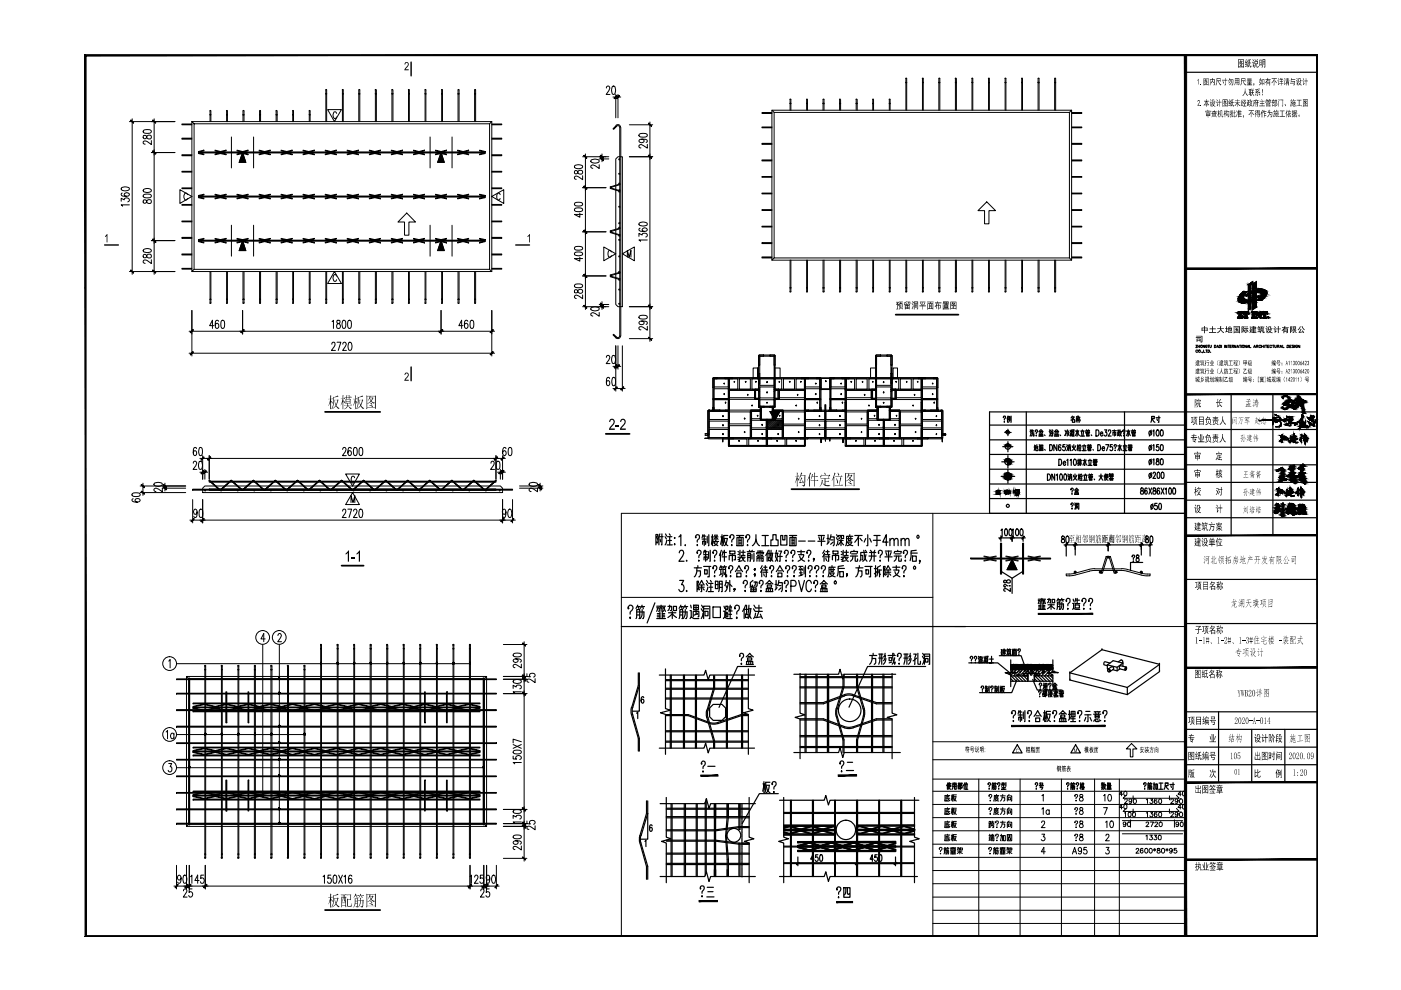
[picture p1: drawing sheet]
<svg xmlns="http://www.w3.org/2000/svg" width="297mm" height="210mm" viewBox="0 0 297 210" stroke-linecap="round" stroke-linejoin="round" font-family="sans-serif">
<g fill="#000">
<path d="M198.2 64.1h.5v-.2h.1v.2h.8v.2h-.8l-.2 .3h.3v-.2h.2v.2h.3v.8h-.2l.1-.6h-.2v.8h-.2v-.8h-.2v.6h-.2v-.7l-.2 .4-.1-.1 .4-.7h-.4zM129.3 89l.6-.2 .4 .4v.5l-.9 1.1h.9v.3h-1.2l.1-.5 .7-.7 .2-.4a.37 .37 0 0 0-.4-.5 .37 .37 0 0 0-.3 .5h-.2zM130.6 90.1h.7v.3h-.7zM131.6 89l.6-.2 .4 .3v.6l-.9 1.1h1v.3h-1.3l.2-.5 .6-.7 .2-.6a.37 .37 0 0 0-.4-.3 .37 .37 0 0 0-.3 .5h-.2zM73.8 116.7h.2v2.4h-.3v-1.9l-.4 .4v-.3zM74.5 118.1h.8v.3h-.8zM76.2 116.7h.1v2.4h-.2v-1.9l-.5 .4v-.3z"/>
<path d="M190.6 64h.8v.1h-.3l-.1 .2h.3v.9h-.1v-.7h-.4v.7h-.1v-.9h.2v-.2h-.3zM190 64h.5l-.1 .4 .2 .2-.1 .3-.1-.3-.1 1h-.2l-.1-.2h.2v-.8h-.2v-.1h.3l-.2-.2 .3-.2h-.4zM190.9 64.6h.2v.6l-.5 .4-.1-.1 .4-.3zM191.1 65.2l.3 .2-.1 .2-.3-.3z"/>
<path d="M191.8 64.1l.4-.2 .2 .1-.5 .2v.3h.3l-.2-.2h.2l.1 .3 .1-.1 .1-.4-.1-.1h.6v.2a.29 .29 0 0 1 0 .3 .29 .29 0 0 1-.3 .1l-.1-.1h.3v-.4h-.2l-.1 .3a.27 .27 0 0 1-.2 .3 .27 .27 0 0 1-.2-.1l-.5 .1zM191.9 64.7h1v.9l-.1-.1h-.8l-.1 .1zM192.4 64.9v.2h.4v-.2zM192 64.9v.2h.3v-.2zM192.4 65.2v.2h.4v-.2zM192 65.2v.2h.3v-.2z"/>
<path d="M193.3 64l.2-.1 .2 .3zM193.8 63.9h.8v1.7l-.2-.2h.1v-1.3h-.6v1.5h-.1zM193.9 64.3h.6v.1h-.6zM193.3 64.4l.1-.1 .2 .3-.1 .1zM194 64.6h.4v.6h-.4zM194.1 64.7v.4h.2v-.4zM193.5 64.8h.2l-.1 .3-.2 .5-.1-.2z"/>
<path d="M195 64h1.2v.1h-.5v.7h.6v.1h-.6v.7l-.1-.7h-.7v-.1h.7v-.7h-.6zM196 64.1l.1 .2-.2 .4-.2-.1zM195.1 64.2l.2 .1 .2 .3-.2 .1z"/>
<path d="M196.6 64h1.4v.1l-.7 .1v.1h.6v1.3l-.2-.1h-.9l-.2 .2v-1.4h.6v-.2h-.6zM197.5 64.4v1h.2v-1zM197.1 64.4v.2h.3v-.2zM196.8 64.4v1h.2v-1zM197.1 64.8v.2h.3v-.2zM197.1 65.1v.3h.3v-.3z"/>
<path d="M199.9 63.9h1.2v.4h-.4l.5 .1v.1h-.5l.3 .1v.7h-.8v-.7l.3-.1h-.6v-.1l.6-.1h-.6zM200.8 64.1v.1h.2v-.1zM200.4 64.1v.1h.3v-.1zM200.1 64.1v.1h.2v-.1zM200.3 64.7l.6 .1zM200.3 64.9l.6 .1zM200.3 65.2h.6zM199.9 64.7h.1v.7h1.3v.2l-1.4 .1z"/>
<path d="M201.5 64h1.3v1.6l-.2-.1h-1l-.1 .1zM202 64.1l.1 .1h.4l-.2 .4 .3 .2v-.7zM201.6 64.1v1.3h.6l-.3-.2 .1-.2 .3 .2-.1 .2h.4v-.5h-.1l-.4-.2-.4 .2v-.1a.2 .2 0 0 0 .2-.1 .2 .2 0 0 0 0-.2l-.1 .1-.1-.1 .3-.4zM202 64.9l.1-.1 .3 .2-.1 .2zM202 64.3l.1 .3 .3-.2z"/>
<path d="M70.7 84.1l.2 .1 .7-.3 .2 .2-1 .2v.5h.7l.1-.1 .2 .1-.3 .9a.6 .6 0 0 0 .3 .8l.2 .1a.48 .48 0 0 1-.7-.5l-.9 .6 .8-.7-.3-1.2h-.1l-.1 1.2-.5 .7 .4-.8zM71 84.8l.2 1 .3-1zM70 83.8l.3 .1-.1 .7 .2-.2 .2 .2h-.4v.4l.3 .4-.1 .2-.2-.6v1.7l-.2 .1v-1.6l-.4 .9 .4-1.4-.4-.1h.4z"/>
<path d="M72.6 83.8l.3 .1-.1 .1v.5l.2-.1 .2 .2h-.4v.3l.3 .2v.3l-.3-.4v1.7l-.2 .1v-1.7l-.4 .9 .4-1.2v-.2l-.4-.1h.4zM73 84.2h.4v-.4l.3 .1-.1 .3h.4l-.1-.4 .3 .1-.1 .3 .3-.2 .2 .3h-.5l-.1 .3v-.3h-.4l-.2 .3v-.3h-.3zM73.3 84.6h1l.1 .1-.1 .9-.5-.1v.4h.5l.1-.2 .2 .2-.7 .1 .3 .4 .4 .1a.19 .19 0 0 1-.2 .2 .19 .19 0 0 1-.2-.1l-.4-.7-.4 .7-.5 .1 .3-.1 .4-.6-.7-.1 .8-.1v-.3l-.4 .2zM73.4 84.8v.2h.8v-.2zM73.4 85.1v.3h.8v-.3z"/>
<path d="M75.9 84.1l.2 .1 .7-.3 .2 .2-1 .2v.5h.8l.1-.1 .1 .1-.5 1.1 .7 .7a.44 .44 0 0 1-.7-.4v-.1l-.5 .4-.4 .2 .8-.7-.4-1.2-.1 1.3-.5 .6 .5-1zM76.2 84.8l.3 1 .3-1zM75.2 83.8l.3 .1-.1 .7 .2-.2 .2 .2h-.4l.1 .4a.33 .33 0 0 1 .1 .6l-.2-.6v1.7l-.2 .1 .1-1.6-.5 .9 .4-1.3v-.2h-.4h.5z"/>
<path d="M77.7 83.8l.2 .1h1.6v-.1l.2 .2v2.6l-.2 .1v-.2h-1.6v.2h-.2zM77.9 84v1.6l.5-.4a.21 .21 0 0 0 .2-.2 .21 .21 0 0 0-.2-.2v-.3l-.4 .5 .4-1zM78.4 84l.2 .1-.2 .2 .6-.1 .2 .2-.2 .3a.36 .36 0 0 0-.1 .5 .36 .36 0 0 0 .4 .1l.2 .1a.39 .39 0 0 1-.6-.1 .31 .31 0 0 0-.4-.1 .31 .31 0 0 0-.2 .2l-.4 .2v.8h1.6v-2.4zM78.4 84.4l.1 .3a.18 .18 0 0 0 .2 .2 .18 .18 0 0 0 .2-.3l.1-.2zM78.4 85.4h.1a.26 .26 0 0 1 .3 .1 .26 .26 0 0 1 0 .3zM78.3 85.9h.3a.3 .3 0 0 1 .3 .1 .3 .3 0 0 1 .1 .3z"/>
<path d="M169.8 100.2l.3 .1-.3 .5h.8v-.1l.2 .2-.1 1.8a.29 .29 0 0 1-.2 .5 .29 .29 0 0 1-.4-.3v-.1a.47 .47 0 0 0 .5-.2 .47 .47 0 0 0 0-.5v-1.2h-.8l-.4 .6zM169.9 101.2l.2 .2-.5 .8h.6l-.1-.4 .1 .2a.24 .24 0 0 1 .2 .2 .24 .24 0 0 1-.2 .2v-.1h-.2l-.4 .2-.1-.3zM169 100.2l.2 .1-.1 .7 .2-.2 .2 .2h-.4v.3l.1 .2a.22 .22 0 0 1 .3 .2 .22 .22 0 0 1-.2 .2l-.2-.5v1.7l-.1 .1v-1.6l-.5 .8 .5-1.3v-.1h-.5h.5z"/>
<path d="M172.2 100.5l.2 .1-.2 .4h.4v-.8l.2 .1v.7h.3l.1-.1 .2 .2h-.6v.8l.5-.2 .2 .2h-.7v1.2l-.2 .1v-1.3l-.7 .1-.1-.1h.8v-.8h-.4l-.3 .6zM171.7 100.2l.3 .2-.4 .6 .2 .1-.1 2-.2 .1v-2l-.4 .6z"/>
<path d="M173.9 101.4h1.7l.1-.2 .2 .3h-.9v.6h.5l.1-.2 .2 .3h-.8v.6l1.1 .1-.2 .2-1-.1-.6-.7-.5 .9 .4-.7v-.8l.3 .2-.1 .4 .4 .5v-1.3h-.8zM174.7 100.2l.3 .3v.2zM174.1 100.6v.2h1.6l.2-.2 .1 .3-.4 .3 .2-.4h-1.7a.18 .18 0 0 1 0 .3 .18 .18 0 0 1-.2 0z"/>
<path d="M176.9 100.2l.3 .1-.4 .7 .2 .2-.1 1.9-.2 .1v-1.9l-.4 .6zM177.6 100.2l.1 .1a.26 .26 0 0 1 .2 .3 .26 .26 0 0 1-.1 .2zM177 101h1.3l.1-.2 .2 .2-1.4 .1zM177.3 101.3l.3 .6-.1 .6zM178.1 101.2l.3 .1-.5 1.6h.5l.1-.2 .2 .3h-1.6l-.1-.1 .9-.1z"/>
<path d="M179.2 100.2l1.8 .1 .1-.1 .1 .2v2.6l-.2 .1v-.2h-1.6l-.2 .3zM179.4 100.4v1.6l.4-.3a.43 .43 0 0 0 .2-.4 .43 .43 0 0 0-.2-.4l-.3 .5 .4-1zM179.9 100.4l.2 .1-.2 .3h.6l.1-.2 .1 .2-.4 .6 .7 .5-.3 .1-.4-.3a.19 .19 0 0 0-.2-.2 .19 .19 0 0 0-.1 .2l-.6 .4v.7h1.6v-2.4zM179.9 100.8l.3 .5 .3-.5zM180 101.8l.3 .1 .1 .3zM179.8 102.3h.3a.34 .34 0 0 1 .4 .4z"/>
<path d="M70.7 189.8h.3l.6-.3 .2 .2-1 .2v.5h.7l.1-.1 .2 .2-.5 1.1 .7 .6a.47 .47 0 0 1-.7-.3l-.1-.2-.8 .7 .6-.5a.42 .42 0 0 0 0-.7l-.1-.7h-.1l-.1 1.2-.5 .7 .4-.9zM71 190.5l.2 1 .3-1zM70 189.4l.3 .2-.1 .6 .2-.1 .2 .2h-.4v.3l.3 .5-.1 .1-.2-.5v1.7h-.2v-1.6l-.4 .9 .4-1.3-.4-.2h.4z"/>
<path d="M73.5 189.7l.8-.1 .2 .1-.1 1.1-.7-.1v1.3l.6 .1 .2-.6 .1 .6-.1 .1h-.9v-1.7l.7 .1v-.8h-.7zM72.2 189.7h1l.2-.1 .1 .2h-.4v.4l.2-.1 .1 .1v2.1l-.2 .1v-.4h-.7v.3l-.2 .1v-2.3l.4 .1v-.4h-.4zM72.8 189.8v.4h.1v-.4zM73.1 190.3v.6l.1 .1v-.7zM72.8 190.3l-.3 1.1h.7v-.3l-.3-.1v-.7zM72.5 190.3v.8l.2-.5v-.3zM72.5 191.5v.4h.7v-.4z"/>
<path d="M75.2 190.4l.7 .1v1.6a.2 .2 0 0 1-.2 .3 .2 .2 0 0 1-.2-.2l-.1-.1 .3 .1v-.6h-.4v.4l-.4 .4 .3-.6zM75.4 190.6v.4h.3v-.4zM75.4 191.1v.4h.3v-.4zM76.4 190.3l.2 .2-.1 .3h.5l.1 .1-.1 1.3-.3 .2-.3-.3a.41 .41 0 0 0 .5-.1 .41 .41 0 0 0 0-.5v-.6h-.4l-.2 1-.5 .5 .4-.5 .1-.6a.24 .24 0 0 0 .1-.3 .24 .24 0 0 0-.4 0l-.1-.2h.5zM75.4 189.4l.2 .2-.2 .3h.5l.1-.2 .2 .2h-.6l.2 .3-.1 .2-.1-.3a.36 .36 0 0 0-.6 .3zM76.4 189.5l.2 .2-.2 .2 .6-.2 .2 .2h-.6l.2 .3v.2l-.2-.5h-.2l-.4 .6z"/>
<path d="M77.7 189.5l1.8 .1v-.2l.2 .2v2.7l-.2 .1v-.3h-1.6l-.2 .3zM77.9 189.7v1.5l.5-.4a.47 .47 0 0 0 0-.7l-.4 .6 .4-1zM78.4 189.7l.2 .1-.2 .2h.6v-.1l.2 .2-.5 .6 .8 .4-.3 .1-.5-.4-.8 .5v.8h1.6v-2.4zM78.4 190.1l.3 .5 .3-.5zM78.4 191.1h.4l.1 .4zM78.3 191.5l.4 .1a.21 .21 0 0 1 .3 .1 .21 .21 0 0 1 0 .2z"/>
</g>
<path d="M189.9 66.7h13.3M68.9 87.3h11.7M128.4 92h5.1M72.4 119.9h4.7M167.8 103.7h14.4M68.9 193h11.7" fill="none" stroke="#000" stroke-width=".38"/>
<g fill="none" stroke="#000" stroke-width=".21">
<path d="M51.4 32.3l.7 2.1h-1.4zM69.5 23.2h2.9l-1.5 2.6zM71.4 24l-.3-.3a.81 .81 0 0 0-.3 1.4h.3l.3-.3M93.5 32.3l.7 2.1h-1.4zM38.1 40.2l2.6 1.5-2.6 1.4zM39.8 41.3l-.3-.4a.78 .78 0 0 0-.5 .8 .78 .78 0 0 0 .5 .7l.3-.3M51.4 51l.7 2.1h-1.4zM70.9 57.6l1.5 2.5h-2.9zM71.4 58.5l-.3-.3a.75 .75 0 0 0-.5 .7 .75 .75 0 0 0 .5 .7l.3-.3M86.2 45.2l1.9 1.9h-1.4v2.8h-.9v-2.8h-1.4zM93.5 51l.7 2.1h-1.4zM104.3 41.7l2.5-1.5v2.9z"/>
<path d="M106 41.3l-.2-.4a.78 .78 0 0 0-.5 .8 .78 .78 0 0 0 .5 .7l.2-.3M128 52.4l2.6 1.4-2.6 1.5zM129.6 53.4a.38 .38 0 0 0-.5-.3 .38 .38 0 0 0-.2 .5v.4a.38 .38 0 0 0 .2 .5 .38 .38 0 0 0 .5-.3M132 53.8l2.5-1.4v2.9zM133 54.5v-1.4l.4 1.4 .4-1.4v1.4M209.2 42.8l1.9 1.9h-1.4v2.8h-1v-2.8h-1.4zM163.2 87.2h2.2l-1.1 1.9zM73.3 100.5h2.9l-1.4 2.5zM74.4 106.6v-1.5l.4 1.5 .4-1.5v1.5M74.8 104.4l1.4 2.6h-2.9zM75.2 101.3l-.3-.3a.79 .79 0 0 0-.4 1.2l.1 .2h.3l.3-.3"/>
</g>
<g fill="none" stroke="#000" stroke-width=".21">
<path d="M162.6 89.1h3.3v1.7h-3.3zM162.7 89.1l-.1 .1M163 89.1l-.4 .3M163.2 89.1l-.6 .6M163.4 89.1l-.8 .8M163.7 89.1l-1.1 1M163.9 89.1l-1.3 1.2M164.2 89.1l-1.6 1.5M164.4 89.1l-1.8 1.7M164.6 89.1l-1.7 1.7M164.8 89.1l-1.7 1.7M165.1 89.1l-1.7 1.7"/>
<path d="M165.3 89.1l-1.7 1.7M165.6 89.1l-1.8 1.7M165.8 89.1l-1.8 1.7M165.9 89.1l-1.6 1.7M165.9 89.4l-1.4 1.4M165.9 89.6l-1.1 1.2M165.9 89.8l-.9 1M165.9 90l-.7 .8M165.9 90.3l-.5 .5M165.9 90.5l-.2 .3M165.9 90.8h.1"/>
</g>
<path d="M51.4 32.3l.7 2.1h-1.4zM93.5 32.3l.7 2.1h-1.4zM51.4 51l.7 2.1h-1.4zM93.5 51l.7 2.1h-1.4zM163.2 87.2h2.2l-1.1 1.9z" fill="#000" stroke="#000" stroke-width=".21"/>
<g fill="none" stroke="#000" stroke-width=".21">
<path d="M199.2 179.9v.2v-.4a.3 .3 0 0 1 .5 .1 .3 .3 0 0 1-.2 .5l-.1 .3M200.3 179.8h.4M200.4 179.7l-.3 .3M200.4 169.8h.8M200.4 175.5h.8M200.4 178.3h.8M200.4 179.8l.1 .2M200.4 172.7h.8M200.6 169.2h.8M200.6 174.9h.8M200.6 177.7h.8M200.6 172.1h.8"/>
<path d="M200.8 179.8h.4M200.9 168.4v.3M200.9 171.2v.3M200.9 174.1v.1M200.9 176.9v.1M200.9 179.7l-.2 .3M201 168.9l.1 .6 .2 .3 .1-.2M201 169.6l-.6 .2M201 174.5l.1 .6 .2 .3 .1-.1M201 175.3l-.6 .1M201 177.3l.1 .6 .2 .3 .1-.1M201 178.1l-.6 .1"/>
<path d="M201 171.7v.4l.3 .5 .1-.2M201 172.4l-.6 .2M201 179.8l.1 .2M201.2 168.8l-.6 .2v.7M201.2 174.4l-.6 .1v.8M201.2 177.2l-.6 .2v.7M201.2 171.6l-.6 .1v.8M201.4 168.7h-1l-.1 1.1M201.4 174.2h-1l-.1 1.3M201.4 177h-1l-.1 1.3M201.4 171.5h-1l-.1 1.2M201.5 179.9h.3v.4"/>
<path d="M201.5 179.7h1.1M201.7 179.9l-.2 .4M201.7 168.7h.4M201.7 174.3h.4M201.7 177.2h.4M201.7 171.5h.4M201.9 168.4v1.4M201.9 171.2v1.5M201.9 174.1v1.4M201.9 176.9v1.4M201.9 179.8l.2 .2M202 169.5l-.1-.8-.2 1"/>
<path d="M202 175.1l-.1-.8-.2 1M202 177.9l-.1-.7-.2 .9M202 172.3l-.1-.8-.2 1M202.1 179.7h.1M202.1 168.9h.6l-.2 .6-.3 .3M202.1 174.5h.6l-.2 .6-.3 .4M202.1 177.3h.6l-.2 .7-.3 .3M202.1 171.7h.6l-.2 .6-.3 .4M202.2 169a.78 .78 0 0 0 .6 .8M202.2 174.6a.88 .88 0 0 0 .6 .9M202.2 177.4a.88 .88 0 0 0 .6 .9M202.2 179.8l-.1 .5"/>
<path d="M202.2 171.8a.88 .88 0 0 0 .6 .9M202.5 179.9l.1 .4M202.6 179.8l-.3 .1v.4M202.8 168.5h-.7l-.1 1.3M202.8 174.2h-.7l-.1 1.3M202.8 177h-.7l-.1 1.3M202.8 171.4h-.7l-.1 1.3M202.9 179.8h.5v.4h-.2M203.2 179.7l-.3 .5M203.6 179.8h.4v.4h-.4zM209.7 179.9v.2v-.4a.3 .3 0 0 1 .5 .1 .3 .3 0 0 1-.2 .5l-.1 .3M209.7 177.1h.4"/>
<path d="M209.7 168.7v.2l.1-.4a.3 .3 0 0 1 .4 .1 .3 .3 0 0 1-.1 .4l-.2 .4M209.7 174.2h.3v.5h-.3zM209.7 171.5v.2l.1-.4a.37 .37 0 0 1 .5 .2 .37 .37 0 0 1-.4 .5v.2M209.7 174.8v.7M209.8 177.4v.6M209.8 174.7v.7M209.8 176.9v.2M209.8 174.9h.3M209.9 169.7v.1zM209.9 172.5v.2zM210 177.3l-.1 .7M210.1 175.3l-.4 .2"/>
<path d="M210.1 174.3h.7M210.1 178.1l-.4 .1M210.1 174.9h.6M210.1 177.4h.7M210.2 178.3v-.7h.5v.7h-.1M210.2 177v.2h.5v-.2M210.2 174.7h.4M210.3 174.9l-.1 .2h.5v.3l-.3 .1M210.4 177.6v.7M210.4 174.3l.4 .4M210.4 174.1l-.1 .4-.2 .2M210.4 177.4l-.1 .2"/>
<path d="M210.4 176.9v.3M210.5 177.6v.7M210.8 179.8h.4M210.9 179.7l-.3 .3M210.9 169.4h.7l-.2 .3-.5 .1M210.9 172.2h.7l-.2 .3-.5 .2M210.9 169h.8M210.9 171.7h.8M210.9 179.8l.1 .2M211 169.4l.2 .3 .6 .1M211 172.2l.2 .3 .6 .2M211.1 168.7v.5h.4v-.5"/>
<path d="M211.1 174.3l.1 .1h-.1a.31 .31 0 0 1 .2-.3 .31 .31 0 0 1 .4 .2 .31 .31 0 0 1-.2 .4l-.1 .3M211.1 177.1l.1 .1h-.1a.31 .31 0 0 1 .2-.3 .31 .31 0 0 1 .4 .2 .31 .31 0 0 1-.2 .4l-.1 .3M211.1 171.5v.5h.4v-.5M211.3 175.4h.1zM211.3 178.2h.1zM211.3 168.4v.3M211.3 171.2v.3M211.3 179.8h.4M211.4 179.7l-.2 .3M211.5 179.8l.1 .2M211.8 168.7h-1l-.1 1.1M211.8 171.5h-1l-.1 1.2"/>
<path d="M212 179.9h.3v.4M212 179.7h1.1M212.1 177.2h.5v1l-.2 .1M212.1 168.7h1M212.1 174.3h1M212.1 171.5h1M212.2 179.9l-.2 .4M212.3 176.9l-.2 1.4M212.4 179.8l.2 .2M212.5 169.1h.5v.6l-.2 .1M212.5 168.7a1.13 1.13 0 0 1-.4 1.1M212.5 174.7h.5v.6l-.2 .2"/>
<path d="M212.5 174.3a1.15 1.15 0 0 1-.4 1.2M212.5 171.9h.5v.6l-.2 .2M212.5 171.5a1.15 1.15 0 0 1-.4 1.2M212.6 168.4v.3M212.6 171.2v.3M212.6 174.1v.2M212.6 179.7h.1M212.7 179.8l-.1 .5M212.8 177.2h.3v1.1h-.3zM213 179.9l.1 .4M213.1 179.8l-.3 .1v.4M213.4 179.8h.5v.4h-.2"/>
<path d="M213.6 169.8v-1.1h.9v1.1h-.1M213.6 175.5v-1.2h.9v1.2h-.1M213.6 177h.9v1.3h-.9zM213.6 172.7v-1.2h.9v1.2h-.1M213.7 179.7l-.3 .5M213.7 177.2h.6M213.7 169.1h.6v.5h-.6zM213.7 174.7h.6v.5h-.6zM213.7 171.9h.6v.5h-.6zM213.8 177.6h.4v.5h-.4zM214 168.4l-.3 .3M214 174.1l-.3 .2"/>
<path d="M214 171.2l-.3 .3M214 177v.6M214.1 179.8h.4v.4h-.4zM220.9 174.4l.2-.3h.3l.1 .2-.1 .5-.6 .7h.8M220.9 168.7l.3-.3v1.4M220.9 176.9h.6l-.3 .5a.41 .41 0 0 1 .3 .7 .41 .41 0 0 1-.7-.1M220.9 171.5l.3-.3v1.5M222.5 171.9a.45 .45 0 0 0-.8 .2 .45 .45 0 0 0 .6 .6l.2-.2M222.5 171.7v1M227.9 168.7v.2l.1-.4a.3 .3 0 0 1 .4 .1 .3 .3 0 0 1-.1 .4l-.2 .4M227.9 174.3v.1a.31 .31 0 0 1 .2-.3 .31 .31 0 0 1 .4 .2 .31 .31 0 0 1-.2 .4l-.2 .3M227.9 177.1v.1a.31 .31 0 0 1 .2-.3 .31 .31 0 0 1 .4 .2 .31 .31 0 0 1-.2 .4l-.2 .3"/>
<path d="M227.9 171.5v.2l.1-.4a.32 .32 0 0 1 .5 .1 .32 .32 0 0 1-.2 .5l-.2 .3M228.1 175.4h.1zM228.1 178.2h.1zM228.1 169.7v.1zM228.1 172.5v.2zM229 168.5v.4a.51 .51 0 0 1 .6 .3 .51 .51 0 0 1-.2 .6 .44 .44 0 0 1-.6-.4 .44 .44 0 0 1 .6-.4l.2-.2-.1-.3zM229 174.1v.4a.51 .51 0 0 1 .6 .3 .51 .51 0 0 1-.2 .7 .46 .46 0 0 1-.6-.5 .46 .46 0 0 1 .6-.4l.2-.2-.1-.3zM229 176.9v.4a.51 .51 0 0 1 .6 .3 .51 .51 0 0 1-.2 .7 .44 .44 0 0 1-.6-.5 .44 .44 0 0 1 .6-.4l.2-.2-.1-.3zM229 171.3v.4a.53 .53 0 0 1 .6 .3 .53 .53 0 0 1-.2 .7 .46 .46 0 0 1-.6-.5 .46 .46 0 0 1 .6-.4l.2-.2-.1-.3zM230.4 179.7h-.6v.6a.44 .44 0 0 1 .6 0 .44 .44 0 0 1-.1 .6 .44 .44 0 0 1-.6-.1M234 168.7l.3-.3v1.4M234 171.2h.8l-.6 1.5"/>
<path d="M234.4 174.3l.3-.2v1.4M234.5 177.2l.1-.3a.39 .39 0 0 1 .5 .2 .39 .39 0 0 1-.1 .5l-.6 .7h.8M234.5 179.7h.6l-.3 .5a.42 .42 0 0 1 .3 .7 .42 .42 0 0 1-.7-.1M235 168.5a.33 .33 0 0 1 .6 .2l.1 .5-.2 .6h-.5l-.1-.6zM235.5 174.1h.3a.8 .8 0 0 1-.2 1.4l-.3-.6zM238 174h12.7M238 176.8h12.7M238 168.4h-.7l.5-.6v.9M238 171.2h-.7l.5-.6v.9M238.4 167.8a.45 .45 0 0 1 .5 .5 .45 .45 0 0 1-.5 .4l-.1-.4zM238.4 170.6h.1a.47 .47 0 0 1 .4 .5 .47 .47 0 0 1-.5 .4l-.1-.4zM238.4 172.4l.2-.2v1"/>
<path d="M238.5 169.6l.1-.2 .4 .1v.3l-.6 .5h.7M238.7 174.6a.3 .3 0 0 1-.4 .2 .3 .3 0 0 1-.1-.4 .3 .3 0 0 1 .5 0l-.1 .8-.3 .1-.1-.2M238.7 168.6l-.6 .6h11.9l-.6-.6M238.7 171.4l-.6 .6h11.9l-.6-.6M239.2 174.3a.48 .48 0 0 1 .6 .4 .48 .48 0 0 1-.4 .6l-.3-.3zM239.3 172.3a.45 .45 0 0 1 .5 .4 .45 .45 0 0 1-.5 .4l-.1-.3zM239.7 173.8v1.6M239.9 169.7v.1a.3 .3 0 0 1-.4 .1 .3 .3 0 0 1 0-.5 .3 .3 0 0 1 .4 .1l-.1 .8-.4-.1M240.2 172.3a.45 .45 0 0 1 .6 .4 .45 .45 0 0 1-.6 .4l-.1-.3zM240.2 168.7v.9M240.2 171.5v.9M240.4 169.4a.46 .46 0 0 1 .6 .5 .46 .46 0 0 1-.6 .4l-.1-.4z"/>
<path d="M242.9 179.9a.45 .45 0 0 1 .5 .5 .45 .45 0 0 1-.5 .4l-.2-.3zM243 177.2l.2-.1v1M243 174.5a.28 .28 0 0 1 .3-.2 .28 .28 0 0 1 .2 .2l-.5 .8h.6M243 169.6l.3-.2v.9M243 172.4l.3-.2v1M243.8 177.1h.5l-.3 .4h.2a.33 .33 0 0 1 0 .5 .33 .33 0 0 1-.5-.1M243.8 179.9a.45 .45 0 0 1 .5 .5 .45 .45 0 0 1-.5 .4l-.2-.3zM243.9 174.3h.7l-.5 1M243.9 169.4h.5l-.3 .4a.31 .31 0 0 1 .3 .3 .31 .31 0 0 1-.4 .2l-.2-.1M243.9 172.2h.5l-.3 .4a.32 .32 0 0 1 .3 .2 .32 .32 0 0 1-.2 .4 .32 .32 0 0 1-.4-.2M244.7 177.1h.5l-.3 .4h.2a.33 .33 0 0 1 .1 .5 .33 .33 0 0 1-.6-.1M244.8 179.9v.6"/>
<path d="M244.9 174.5a.3 .3 0 0 1 .3-.2 .3 .3 0 0 1 .2 .2l-.6 .8h.7M245.3 169.5l-.1-.1a.48 .48 0 0 0-.5 .4 .48 .48 0 0 0 .3 .5 .3 .3 0 0 0 .3-.2 .3 .3 0 0 0-.3-.3 .3 .3 0 0 0-.3 .3M245.3 172.3l-.2-.1a.49 .49 0 0 0-.4 .5 .49 .49 0 0 0 .5 .4 .31 .31 0 0 0 0-.5 .31 .31 0 0 0-.5 .2M245.4 179.9v.3a.38 .38 0 0 1 .5 .2 .38 .38 0 0 1-.2 .5l-.3-.1a.4 .4 0 0 1 0-.5 .4 .4 0 0 1 .5-.1v-.3zM245.7 177.1h.1a.47 .47 0 0 1 .4 .5 .47 .47 0 0 1-.5 .4l-.1-.4zM245.8 169.4a.48 .48 0 0 1 .5 .4 .48 .48 0 0 1-.3 .5l-.3-.1zM245.8 172.3a.48 .48 0 0 1 .6 .3 .48 .48 0 0 1-.4 .6l-.3-.2zM246.4 179.9a.46 .46 0 0 1 .5 .5 .46 .46 0 0 1-.5 .4l-.1-.3zM247.4 179.9v.6M247.9 168.7v.9M247.9 171.5v.9M248.2 169.6l.3-.2 .3 .2-.6 .7h.7"/>
<path d="M248.2 172.4l.3-.2 .3 .2-.6 .8h.7M249 173.8v1.6M249.4 179.9h-.4l-.1 .4a.36 .36 0 0 1 .6 0 .36 .36 0 0 1-.1 .5 .36 .36 0 0 1-.5-.1M249.8 169.7a.32 .32 0 0 1-.4 .3 .32 .32 0 0 1-.2-.4 .32 .32 0 0 1 .5-.1l.1 .4-.2 .4-.4-.1M249.8 172.5a.32 .32 0 0 1-.4 .3 .32 .32 0 0 1-.3-.3 .32 .32 0 0 1 .4-.3 .51 .51 0 0 1 .3 .6 .51 .51 0 0 1-.6 .3v-.1M249.9 174.6a.3 .3 0 0 1-.3 .3 .3 .3 0 0 1-.3-.3 .3 .3 0 0 1 .3-.3 .53 .53 0 0 1 .3 .5 .53 .53 0 0 1-.4 .5l-.2-.2M250.2 169.4a.45 .45 0 0 1 .5 .5 .45 .45 0 0 1-.5 .4l-.1-.4zM250.2 172.3a.45 .45 0 0 1 .6 .4 .45 .45 0 0 1-.6 .4l-.1-.3zM250.4 174.3a.48 .48 0 0 1 .5 .4 .48 .48 0 0 1-.3 .6l-.3-.3zM250.4 168.4h-.6l.4-.6v.9M250.4 171.2h-.6l.4-.6v.9M250.8 167.8a.45 .45 0 0 1 .5 .5 .45 .45 0 0 1-.5 .4l-.1-.4z"/>
<path d="M250.8 170.6h.2a.52 .52 0 0 1 .3 .4 .52 .52 0 0 1-.3 .5l-.3-.1zM199.4 180.9v.2zM200.1 181.1l.1-1h.4v1h-.1M200.2 180.4h.9v.5l-.1 .2M200.2 180.7h.4M200.9 180.1v.7l-.2 .3M201.5 181.1h1.1M201.6 180.7h.3M201.6 180.9h.3M201.6 180.6h.3M201.9 180.4v.7M202.2 180.7h.4"/>
<path d="M202.2 180.9h.4M202.2 180.6h.4M202.2 180.4v.7M202.5 180.3h-.3M202.9 181l.6-.4 .5 .4M203 180.5h1M203.5 180.3v.8M209.9 180.9v.2zM210.6 181.1l.1-1h.4v1h-.1M210.7 180.4h.9v.5l-.1 .2M210.7 180.7h.4M211.4 180.1v.7l-.2 .3"/>
<path d="M212 181.1h1.1M212.1 180.7h.3M212.1 180.9h.3M212.1 180.6h.3M212.4 180.4v.7M212.7 180.7h.4M212.7 180.9h.4M212.7 180.6h.4M212.7 180.4v.7M213 180.3h-.3M213.4 181l.6-.4 .5 .4M213.5 180.5h1"/>
<path d="M214 180.3v.8M221.6 180.6h-.8l.5-.9v1.4M227.4 181.1l.4-1.4 .5 1.4M227.5 180.6h.6M229.3 180.1v.2a.38 .38 0 0 1-.6 .1 .38 .38 0 0 1 0-.6 .38 .38 0 0 1 .6 .1v.2a.63 .63 0 0 1-.4 1l-.3-.2M240.9 180.1l.1-.2a.29 .29 0 0 1 .4 .1 .29 .29 0 0 1-.1 .4l-.5 .5h.7M242.3 180v-.1a.5 .5 0 0 0-.6 .4 .5 .5 0 0 0 .4 .6 .31 .31 0 0 0 .3-.3 .31 .31 0 0 0-.3-.3 .31 .31 0 0 0-.3 .3M244.6 180l.4 .3M245 180l-.4 .3M247.2 180l.5 .3M247.7 180l-.5 .3M248.5 180.2a.3 .3 0 0 1-.4 .3 .3 .3 0 0 1-.1-.5 .3 .3 0 0 1 .5 0l-.1 .8-.2 .1-.2-.2"/>
<circle cx="246.1" cy="174.7" r=".44"/>
</g>
<!-- layer: PUB_TITLE -->
<path d="M18 198.6h261.4l-.2-.2zM18 198.6l.2-.2h261zM18 11.6v187l.2-.2zM18 11.6l.2 .2v186.6zM18 11.6l.2 .2 261.2-.2zM18.2 11.8l261.2-.2-.2 .2zM279.2 11.8l.2 186.8v-187zM279.2 11.8l.2 186.8-.2-.2z" fill="#000" stroke="#000" stroke-width=".21"/>
<!-- layer: TK -->
<path d="M18 11.6h.1M18 24h.1M18 36.4h.1M18 48.8h.1M18 61.1h.1" fill="none" stroke="#000" stroke-width=".25"/>
<g fill="none" stroke="#000" stroke-width=".21">
<path d="M197.8 108.8v89.8h53.6v-41.3h-53.6M251.4 108.8h-119.7v89.8M131.7 126.7h66.1M202.3 132.8h49.1M239.9 157.6l1.1 1.2h-.8v1.7h-.6v-1.7h-.8zM197.8 165.2h53.6M197.8 167.8h53.6M197.8 170.6h53.6M197.8 173.4h53.6M197.8 176.1h53.6M197.8 179h53.6M197.8 161.1h53.6"/>
<path d="M207.5 165.2v33.4M216.3 165.2v33.4M225 165.2v33.4M232.1 165.2v33.4M237.3 165.2v33.4M197.8 181.8h53.6M197.8 184.6h53.6M197.8 187.4h53.6M197.8 190.2h53.6M197.8 193h53.6M197.8 195.8h53.6"/>
</g>
<!-- layer: Text -->
<g fill="#000">
<path d="M215.5 158.8l.2-.1 .2 .3a.24 .24 0 0 0-.4 0 .24 .24 0 0 0 0 .3 .17 .17 0 0 0 .2 .2 .17 .17 0 0 0 .2-.2 .25 .25 0 0 1-.4 .3 .25 .25 0 0 1-.1-.4zM227.8 158.7h.1l.1 .7 .2-.7h.1v.9v-.8l-.2 .8-.3-.8v.8zM243.8 158.5h.3v-.2l.1 .2h.4v.2h-.5v.2h.4l-.1 .4a.21 .21 0 0 1 0 .2 .21 .21 0 0 1-.3 .1v-.2l.2 .1 .1-.5h-.3l-.3 .6 .2-.5v-.4h-.2zM226.2 162.5h.3v-.2l.1 .2h.3l-.3 .1v.1h.3l-.3 .2h.4v.1h-.3v.2l.2-.1a.22 .22 0 0 0-.1 .3 .22 .22 0 0 0 .2 .1l-.1 .1-.4-.6-.1 .5h.3l-.4 .2 .1-.5-.3 .1 .3-.3h-.3v-.1h.4v-.1h-.2l.2-.2z"/>
<path d="M205.2 158.2v.2h.3l-.1 .1 .1 .4h-.1l-.1 .7-.2-.2h.2v-.5h-.4v-.1h.4v-.3l-.3 .2zM204.8 158.2l.3 .2-.2 .4v.8l-.1-.6-.1 .2-.1-.1 .3-.5-.1-.1-.2 .2zM204.9 159.1l.2-.1 .1 .3h-.1z"/>
<path d="M205.8 158.3h.6v.4h-.6zM205.9 158.4v.2h.4v-.2zM205.7 158.8h.8v.1h-.5l-.1 .1h.5l-.1 .6-.2-.2h.2v-.3l-.5 .1 .1-.3h-.2z"/>
<path d="M207.1 158.2v.3zM207.4 158.2l-.1 .3zM206.8 158.3l.1 .3zM207.1 158.6h.4l-.2 .8 .3-.1v.2h-.3l-.1-.5-.2 .6 .1-.4zM207.1 158.7v.2h.3v-.2zM206.7 158.7h.2v.6l.2-.1-.3 .2z"/>
<path d="M208.2 158.3h.3v1.2l-.2-.1h.1v-.3h-.2l-.2 .5zM208.2 158.4v.2h.2v-.2zM208.2 158.8v.2h.2v-.2zM207.8 158.4h.3v.8h-.3zM207.9 158.5v.2h.1v-.2zM207.9 158.8v.2h.1v-.2z"/>
<path d="M208.8 158.7l.1 .1zM208.8 159.3l.1 .2z"/>
<path d="M217.7 158.3l.2 .9-.1 .1v-.3v.6l-.1-.5-.2 .2 .2-.3-.1-.1zM217.9 158.4h.5v1.2h-.6zM218 158.5v.2h.3v-.2zM218 158.8v.2h.3v-.2zM218 159.2v.2h.3v-.2zM217.6 158.5l.1 .1-.1 .2zM217.8 158.4v.4z"/>
<path d="M218.7 158.3l.1 .4v-.3l.1 .2 .2 .1v-.3l.1 .1 .1-.2v.2h.1l-.1 .3h.2h-.4h.1v-.2l-.2 .3v.5h.5v.2l-.5-.2-.1 .2 .1-.5-.2 .1v-.2l-.1 .6v-.5l-.1 .2h-.1l.2-.4h-.1zM218.9 158.6v.5l.1-.3zM218.9 158.3l.1 .3zM218.6 158.4v.4zM219.1 159h.3v.4h-.3zM219.2 159.1l.1 .1z"/>
<path d="M219.6 158.4h.9v.1h-.5l.4 .1v1l-.1-.1h-.6l-.1 .1v-1h.4v-.1h-.4zM220.2 158.7v.7h.1v-.7zM219.9 158.7v.2h.2v-.2zM219.7 158.7v.7h.2v-.7zM219.9 159v.1h.2v-.1zM219.9 159.3v.1h.2v-.1z"/>
<path d="M230.3 158.3l.1 .2 .3-.2 .1 .2-.5 .1-.1-.1zM230 158.3l.3 .3-.2 .1 .2 .3-.1 .1-.1-.1v.6l-.1-.6v.3l-.1-.1 .1-.3-.1-.2zM230.3 158.7h.4v.4l-.2 .1h.3l-.2 .1 .2 .3-.3-.3-.3 .3 .2-.3-.2-.1h.3l-.2-.1zM230.3 158.8h.3zM230.3 159h.3z"/>
<path d="M231.1 158.3l.2 .3-.1 .1 .1 .2v.2l-.1-.2v.7l-.1-.6-.1 .3-.1-.1 .2-.3-.1-.2zM231.4 158.4h.4l-.4 .1v.2h.4l-.1 .5 .1 .4-.2-.2-.2 .2 .2-.3-.1-.5-.1 .6-.1 .2-.1-.1 .2-.3zM231.6 158.8v.4l.1-.4z"/>
<path d="M232 158.4h.9l-.4 .1 .3 .1v1l-.7-.1-.1 .1v-1h.4v-.1zM232.6 158.8v.6h.1v-.6zM232.3 158.8l.2 .1zM232.1 158.8v.6h.2v-.6zM232.3 159v.1h.2v-.1zM232.3 159.2v.2h.2v-.2z"/>
<path d="M241.7 158.5h.4v-.2v.2h.4v.3l-.1-.2h-.6l-.1 .2zM241.7 158.9h.3l.1-.3v.3h.4l-.1 .1a.26 .26 0 0 0-.1 .3 .26 .26 0 0 0 .2 .2v.1h-.1a.21 .21 0 0 0-.3-.2 .21 .21 0 0 0-.2 .2h-.2v-.1l.4-.2h-.3l.1-.3zM242 159l-.1 .2a.2 .2 0 0 0 .3 0 .2 .2 0 0 0 .1-.2z"/>
<path d="M243 158.3v.6v-.2l-.3 .2zM243 158.5h.2v-.2l.1 .2h.3l-.3 .1v.2l.2 .1h-.4l.1-.3zM242.7 158.3l.1 .3zM242.7 159h.9v.1h-.4l.1 .2 .2-.1-.1 .2 .1 .2-.4-.5-.1 .4h.2l-.3 .1 .1-.3-.3 .1 .3-.3h-.3z"/>
<path d="M244.8 158.5h.3v-.2h.1v.2h.4l-.1 1.1h-.1l.1-.1v-.9h-.6l-.1 1zM245 158.8h.4v.5h-.4zM245.1 158.9v.3h.2v-.3z"/>
<path d="M224.2 162.3l.3 .2-.3 .2h.2l-.1 .3h.2l-.2 .1 .2 .3-.3 .2v-.5h-.1l.1-.2h-.2zM224.5 162.4h.5l-.1 1.2h-.2l.2-.1v-1h-.4v1.1zM224.5 162.7l.2 .2 .2-.3-.1 .8-.1-.3-.2 .2 .2-.2z"/>
<path d="M225.3 162.3l.3 .3 .1-.3 .3 .3-.2 .1v-.1l-.2 .1v-.1l-.2 .1-.1-.1-.2 .2zM225.7 162.6l.1 .3h.2l-.1 .6-.2 .1 .2-.3v-.4h-.1l-.2 .7zM225.2 162.7h.3v.8l-.2 .1 .1-.4h-.1l-.2 .4zM225.3 162.8l.1 .1zM225.3 163l.1 .2z"/>
</g>
<!-- layer: S-TEXT -->
<g fill="none" stroke="#000" stroke-width=".25">
<path d="M205.7 139.4v.2a.3 .3 0 0 1 .2-.4 .3 .3 0 0 1 .4 .1 .3 .3 0 0 1-.2 .4l-.1 .4M206.6 139.4v.2a.3 .3 0 0 1 .1-.4 .3 .3 0 0 1 .4 .1 .3 .3 0 0 1-.1 .4l-.2 .4M207.4 139.5l.2 .3M207.4 139.1l.2 .3M207.6 140l-.2 .5M207.7 139.9v.6h.2M207.8 139.3h.4v.5h-.4zM207.8 139.5h.4M208 139.9v.6h.3v-.2M208.6 139.3l.1 .3M208.7 140l-.1 .5M208.8 139.7v.2"/>
<path d="M208.9 139.1v.5h.3v-.1M208.9 139.9l-.2 .6M209.1 139.9l-.3 .1M209.1 139.2l-.3 .3M209.2 139.7h.3l-.1 .3M209.2 139.1h.3l-.2 .4M209.3 139.3l.1 .3M209.3 139.7v.8M209.8 139.7h.8M210.2 139.1v1.4h-.4h.9M211.9 139h4.6l.9 2.5M212.3 138.3a.7 .7 0 0 0 .9 .7"/>
<path d="M212.3 137.8h.2l-.2 .4h.2l-.2 .8M212.6 138.6h.6M212.6 137.9h.6M212.7 137.8h.4v.4h-.4M212.7 138.3h.4M212.9 137.6v1.3M213.4 138h.4M213.6 137.7h.3M213.6 137.6l-.2 .3M213.6 138v.7M213.7 137.7l.1 .3M213.8 138.6l-.4 .2"/>
<path d="M214 137.7h.3M214 138.4l.1 .3M214.1 137.6l-.2 .3M214.2 137.7v.3M214.3 138.7l-.1 .3v-1h-.3l-.1 1M214.6 137.7h.9M214.7 137.9h.8v1.1h-.8zM214.9 138.3h.3M214.9 138.6h.3M215.1 137.7l-.2 .2v1.1M215.2 137.9v1.1M215.9 137.8v.2v-.4a.3 .3 0 0 1 .4 .2 .3 .3 0 0 1-.2 .4l-.1 .3"/>
<path d="M216 138.9h.1M205.4 140.5h6.1l2.9 2.4M206 140.4v.1zM206.8 140.4v.1zM207.6 140.5h.1M207.7 140.2h.2M208.1 145.7v.1a.26 .26 0 0 1 .1-.4 .26 .26 0 0 1 .3 .4l-.2 .6M208.3 146.7h.1M208.3 140.1l-.3 .1M208.7 140.2h.4M208.9 146h.5M208.9 140.2l.2 .3"/>
<path d="M209 146.6v-.3h.3v.3M209 145.5v.1h.3M209 145.6l-.1 .2M209.1 145.5v1.4M209.2 140.3l.3 .2M209.2 140.1v.4M209.3 140.1h.1M209.5 145.6v.9M209.7 145.5v1.4M210.1 145.7v.1l.1-.3a.36 .36 0 0 1 .4 .3 .36 .36 0 0 1-.3 .4v.2M210.3 146.7h.1M210.9 146h.5"/>
<path d="M210.9 146.6v-.3h.5l-.1 .3M210.9 145.6v.2M211 145.5l-.1 .1h.5M211.2 145.5v1.4M211.5 145.6v.9M211.8 145.5l-.1 1.4M212.1 145.7h.3M212.2 145.5v1.4M212.3 146.5l-.1-.8-.1 .9M212.5 145.9h.4l-.4 1M212.5 146l.2 .6 .3 .3M213 145.5h-.5l-.2 1.4"/>
<path d="M215.6 144.1l-1.1 2.8h-6.8M218.9 144.1l1 2.2h5.2M220.3 146.6v.2v-.3a.29 .29 0 0 1 .4 0 .29 .29 0 0 1-.1 .4l-.2 .4M220.4 145.1v.1l.1-.4a.36 .36 0 0 1 .4 .4 .36 .36 0 0 1-.3 .3v.3M220.4 147.6v.1zM220.6 146.1v.1zM221.1 147h.5M221.1 147.2h.4v.5h-.4zM221.1 146.6h.4M221.1 145.3h.3M221.2 146.6v.4M221.3 144.8v1.1"/>
<path d="M221.3 146.3v.3M221.4 146.2h.7M221.4 145.7l-.3 .4M221.4 146.6v.4M221.5 145.9h.5M221.5 144.9h.5v.7h-.5zM221.5 145.3h.5M221.7 144.9v1.3M221.8 147.4h.2l-.3-.6 .3-.4h-.3v1.3M222.3 146.7h.2M222.4 145.1v.1a.3 .3 0 0 1 .1-.4 .3 .3 0 0 1 .4 .2 .3 .3 0 0 1-.1 .4l-.2 .4M222.4 146.3l-.1 1.4"/>
<path d="M222.5 147.1l-.2 .3M222.5 146.9h.6M222.5 147.2h.6M222.6 146.1v.1zM222.6 146.5h.5M222.7 146.5l.1 .4M222.8 146.9l-.2 .5 .5 .3M222.8 146.3v.2M223 147.2l-.1 .4-.3 .1M223 146.5l-.1 .4M223.2 145.3l.4-.5 .5 .5M223.2 146.2h.9"/>
<path d="M223.3 146.2v-.4h.7v.4M223.4 145.4h.5v.3h-.5zM223.4 146.6h.9M223.4 147.5h.9M223.4 145.2h.5M223.5 147.7h.8M223.5 145.8v.4M223.7 147.2h.4M223.7 147.1h.4M223.7 147.5l-.1 .2M223.8 145.8v.4M223.9 146.3l-.5 .9"/>
<path d="M223.9 146.6l.4 .3M224.1 146.8h-.4v.7M224.1 147.6l.1 .1M224.6 147.1l.1-.2h.8l-.1 .2M224.7 146.5h.3M224.8 147h.5v.3h-.5zM224.8 147.5h.6v.2h-.6zM224.8 146.3l-.2 .4M224.8 147.3v.2M224.8 146.5l.1 .2M225 146.7v.2M225.2 146.5h.3"/>
<path d="M225.3 146.3l-.3 .4M225.3 146.5l.1 .2M200.9 166.3l-.2 .3M201 165.9l-.1 1.4M201 166.1h.6M201 166.4h.6v.4h-.6zM201.1 167l.1 .1 .4 .2M201.3 165.9v.9l-.3 .5M201.9 167.3l.1-1.3h.7v1.3h-.1M202 166.8h.7M202 166.4h.7M202.4 166v1.3"/>
<path d="M203.1 166.6h.5M203.2 166.8h.3v.5h-.3zM203.2 166.1h.3M203.2 166.2l.1 .4M203.3 165.9v.2M203.5 166.2l-.1 .4M203.8 167h.2l-.2-.6 .2-.4h-.3v1.3M204.4 166.3l-.1 .3M204.6 165.9l-.2 .4v1M204.6 167.3h.6M204.6 166.2h.5M204.7 166.2l.1 1.1"/>
<path d="M204.9 165.9v.3M205.1 166.2l-.1 1.1M209.6 166.2l-.1 .1a.29 .29 0 0 1 .2-.3 .29 .29 0 0 1 .3 .1 .29 .29 0 0 1-.1 .4l-.2 .4M209.7 167.2v.1zM210.3 167.3l.1-.9h.3v.9M210.4 166.7h.8l-.2 .6M210.4 167h.3M210.4 166.1h.4M210.5 165.9l-.2 .4M210.6 166.1l.1 .2M210.9 166.1h.3M211 166.4l-.2 .9"/>
<path d="M211 165.9l-.2 .4M211 166.1l.1 .2M211.5 166.2v.1a.27 .27 0 0 1 .1-.3 .27 .27 0 0 1 .4 0 .27 .27 0 0 1 0 .4l-.2 .5M211.8 167.2v.1zM212.3 166.3h.6M212.4 167h.8M212.4 166h.5M212.5 166l-.2 .7M212.8 166v.7M212.8 166.8v.5h-.5h1M213.1 166v.5M213.3 165.9l-.1 .8"/>
<path d="M219.5 166.2v.1v-.2a.33 .33 0 0 1 .5 .1 .33 .33 0 0 1-.3 .5v.2M219.7 167.2v.1zM220.3 166.6h.9M220.5 167l.6-.1-.2 .4h-.1M220.5 166h.6v.4h-.6zM220.8 166.6l-.2 .3M226.2 166.2v.1l.1-.4a.36 .36 0 0 1 .4 .4 .36 .36 0 0 1-.3 .4v.2M226.4 167.2v.1zM227 167.3l.1-.9h.3l-.1 .9M227.1 166.7h.7v.5l-.1 .1M227.1 167h.3M227.1 166.1h.3"/>
<path d="M227.2 165.9l-.2 .4M227.2 166.1l.1 .2M227.6 166.1h.3M227.6 166.4l-.2 .9M227.6 165.9l-.2 .4M227.7 166.1l.1 .2M228.2 166.2v.1l-.1-.1 .2-.3a.36 .36 0 0 1 .4 .4 .36 .36 0 0 1-.3 .4v.2M228.4 167.2v.1zM229 166.2h.3M229.2 165.9v1.4M229.4 166.9h.4v.4h-.4zM229.5 166.3l.4 .7"/>
<path d="M229.5 166.1h.3l-.2 .5-.3 .4-.1-.8-.2 1M229.6 165.9l-.3 .5M233.5 166.5l.2-.3 .3 .3M233.5 166.2h.5M233.5 166.9h.5M233.6 166v.1M233.7 166.7l-.1 .4 .3 .2M233.7 165.9v.7M233.9 166.9l-.3 .4M233.9 166l-.1 .1M234.1 166.4v.6l.3 .3M234.1 166.3h.3"/>
<path d="M234.1 165.9l-.1 .8M234.4 166.3l-.1 .6-.3 .4M234.7 167.3h.9M234.7 166.5h.9M234.7 167.2h.8M234.8 166.7h.7v.3h-.7zM234.8 166.9h.7M234.9 166h.5v.4h-.5zM234.9 166.2h.5M235.2 166.7v.6M242.5 166.2v.1v-.2a.33 .33 0 0 1 .5 .1 .33 .33 0 0 1-.3 .5v.2M242.7 167.2v.1z"/>
<path d="M243.3 167.3l.1-.9h.3l-.1 .9M243.4 166.7h.3M243.4 167h.3M243.5 166.1h.3M243.5 165.9l-.2 .4M243.6 166.1v.2M243.8 166.7h.4l-.1 .6M243.9 166.1h.3M244 166.4v.6l-.2 .3M244 165.9l-.2 .4M244.1 166.1v.2M244.5 166.2h.4v1.1h-.1"/>
<path d="M244.7 165.9l-.2 1.4M245.1 166.2h.3v1.1h-.3zM245.7 167.3h.9M245.7 166h.8M246.1 166v1.3M247.1 166.6h.6v-.6h-.6l-.3 1.3M247.1 166h.6M247.3 166.6v.3l.5 .4M248 166.3h1M248.2 166.6l.2 .4M248.7 165.9v1.4h-.2"/>
</g>
<!-- layer: S-BZ -->
<path d="M215.7 157.9l1 1.7h-2zM228 157.9l1.1 1.7h-2.1z" fill="none" stroke="#000" stroke-width=".25"/>
<g fill="none" stroke="#000" stroke-width=".25">
<path d="M233.6 137.8h.1M233.6 137.8l12.2 3M233.6 137.8l-6.8 4.9M135 151.2l.2-.2v1.4M135.6 145.3v5.5h-1.4M136.5 147.9l-.2-.2a.85 .85 0 0 0 0 1.4 .39 .39 0 0 0 .3-.5 .39 .39 0 0 0-.6-.2l-.1 .2M160.2 141.3h-3.8l-4 8.7M196.3 141.3h-12.4l-3.9 8.6M226.8 142.7h.1M226.8 142.7v1.5M226.9 144.2h.1M226.9 144.2l12.1 3.1"/>
<path d="M234.8 141v.7l.3 .1M234.9 141.9l.7-.5a.33 .33 0 0 1 .5 .1 .33 .33 0 0 1-.2 .5l-.6 .4M235.3 140.6l-1.1-.3-.1 .2v.4l.7 .2M236.9 141.5v.7M237.1 140.3l.5-.3a.32 .32 0 0 1 .4 .1 .32 .32 0 0 1-.1 .4M237.4 141.8l-.5 .4-1-.2M237.9 140.5l-1.9-.4-1.2 .9M237.9 140.5l.2 .1M238.1 140.6l-1.2 .9-2.1-.5M238.1 140.6v.7M238.6 141.6l.1-.1a.29 .29 0 0 1 .1 .3 .29 .29 0 0 1-.3 .2zM238.6 141.6l.1-.1a.22 .22 0 0 1 .1 .3 .22 .22 0 0 1-.3 .1z"/>
<path d="M238.6 142h.1M238.8 141.4l-1.2-.3-.3 .3 .1 .4 1.2 .3M245.8 140.8h.1M245.8 142.4h.1M245.8 142.4l-6.8 4.9v-1.5l-12.2-3.1M245.8 140.8v1.6M245.8 140.9l-6.8 4.9M136.7 178.4l.2-.3v1.4M137.3 172.5v5.4h-1.4M138.3 175.1l-.3-.2a.94 .94 0 0 0 0 1.4 .41 .41 0 0 0 .3-.5 .41 .41 0 0 0-.5-.3l-.1 .3M151.7 178.1l5 .7M151.7 178.4l5 .6"/>
<path d="M153.8 177.3l.4 4.9M153.8 177.3h.1M154 177.3l.4 4.9M154 177.3h.1M154.2 173.1l-.4 4.2M154.4 173.1l-.4 4.2M156.7 175.9h.2M156.7 175.3l-5 .6M156.7 175.5l-5 .6M157.3 170.5v.1M157.3 170.7v.3M157.3 171.1v.2"/>
<path d="M157.3 171.4v.2M157.3 171.7v.3M157.3 172v.3M157.3 172.4v.2M157.3 172.7v.2M157.3 173v.3M157.3 173.4v.2M157.3 173.7v.2M157.3 174v.2M157.3 174.3v.3M157.3 174.7v.2M157.3 175v.2"/>
<path d="M157.3 175.3v.3M157.3 175.6v.3M157.3 176v.2M157.3 176.3v.2M157.3 176.6v.3M157.3 177v.2M157.3 177.3v.2M157.3 177.6v.2M157.3 177.9v.3M157.3 178.3v.2M157.3 178.6v.2M157.3 178.9v.3"/>
<path d="M157.3 179.2v.3M157.3 179.6v.2M157.3 179.9v.2M165 168.3h-4l-3.6 6.3M157.3 180.3v.2M157.3 180.6v.2M157.3 180.9v.2M157.3 181.2v.2M157.3 181.5v.3M157.3 181.9v.2M157.3 182.2v.2M157.3 182.5v.3"/>
<path d="M157.3 182.8v.3M157.3 183.2v.2M157.3 183.5v.2M157.3 183.9v.2M157.3 184.2v.2M157.3 184.5v.2M157.3 184.8v.2M157.3 185.1v.3M157.3 185.5v.2M157.3 185.8v.1"/>
<circle cx="235.1" cy="142.2" r=".3"/>
<circle cx="235.1" cy="142.1" r=".27"/>
</g>
<!-- layer: S-HATCH-X -->
<g fill="none" stroke="#000" stroke-width=".25">
<path d="M213.6 142.6l-.2 .1M214.1 143h.1M214.2 142.6l-.3 .4M214.3 141.5h.1M214.3 141.3h.1M214.3 141.1h.1M214.3 141.9h.1M214.3 142.8h.1M214.3 143.9l.5 .5M214.3 141.7h.1M214.3 141.6h.1M214.4 141.4h.1"/>
<path d="M214.4 141.9h.1M214.4 141.6h.1M214.4 141.3h.1M214.4 143.3l1.1 1.1M214.4 141.2h.1M214.4 141.1h.1M214.5 141.9h.1M214.5 141.8h.1M214.5 141.6h.1M214.5 141.7h.1M214.5 141.4h.1M214.5 141.5h.1"/>
<path d="M214.5 141.3h.1M214.5 141.1h.1M214.6 141.9h.1M214.6 141.6h.1M214.6 141.1h.1M214.6 141.7h.1M214.6 141.4h.1M214.6 141.2h.1M214.7 141.8h.1M214.7 141.6h.1M214.7 141.4h.1M214.7 141.2h.1"/>
<path d="M214.7 141.1h.1M214.7 141.9h.1M214.7 142.7h.1M214.7 142h.1M214.7 142l-.2 .1 .1 .1M214.7 142v.2M214.8 141.6h.1M214.8 141.4h.1M214.8 141.9h.1M214.8 141.5h.1M214.8 141.3h.1M214.8 141.1h.1"/>
<path d="M214.8 141.8h.1M214.8 141.7h.1M214.8 142l-.2 .3M214.9 141.3h.1M214.9 141.7h.1M214.9 141.4h.1M214.9 141.1h.1M214.9 142.8h.1M214.9 142.6l-.6 .6M214.9 141.9h.1M214.9 141.6h.1M214.9 141.2h.1"/>
<path d="M214.9 141.8h.1M214.9 141.5h.1M215 141.5h.1M215 141.6h.1M215 141.3h.1M215 141.2h.1M215.1 141.9h.1M215.1 141.6h.1M215.1 141.5h.1M215.1 141.3h.1M215.1 141.1h.1M215.1 141.8h.1"/>
<path d="M215.1 143.3l1.1 1.1M215.1 141.7h.1M215.1 142.9h.1M215.2 141.9h.1M215.2 141.7h.1M215.2 141.6h.1M215.2 141.4h.1M215.2 141.2h.1M215.2 141.8h.1M215.2 141.3h.1M215.2 142.1h.1M215.2 141.5h.1"/>
<path d="M215.2 141.1h.1M215.2 142.3h.1M215.3 141.5h.1M215.3 141.3h.1M215.3 142h.1M215.3 141.6h.1M215.3 141.8h.1M215.3 141.1h.1M215.3 141.7h.1M215.3 141.2h.1M215.4 141.4h.1M215.4 141.2h.1"/>
<path d="M215.4 141.8h.1M215.4 141.5h.1M215.4 141.1h.1M215.4 141.9h.1M215.4 141.7h.1M215.4 141.6h.1M215.4 141.3h.1M215.4 142h.1M215.5 141.5h.1M215.5 141.4h.1M215.5 141.3h.1M215.5 141.1h.1"/>
<path d="M215.5 141.2h.1M215.5 141.9h.1M215.5 141.7h.1M215.5 143.3h.1M215.5 142l-.4 .5M215.6 141.8h.1M215.6 141.6h.1M215.6 141.5h.1M215.6 141.7h.1M215.6 141.1h.1M215.6 141.4h.1M215.6 141.2h.1"/>
<path d="M215.6 141.9h.1M215.7 141.9h.1M215.7 141.7h.1M215.7 141.6h.1M215.7 141.2h.1M215.7 141.8h.1M215.7 141.1h.1M215.7 141.5h.1M215.7 143.3l1.1 1.1M215.7 141.4h.1M215.8 141.6h.1M215.8 141.5h.1"/>
<path d="M215.8 141.3h.1M215.8 141.1h.1M215.8 141.4h.1M215.8 141.2h.1M215.8 141.9h.1M215.8 142.7h.1M215.8 143.1l-.1 .2zM215.8 141.8h.1M215.9 141.7h.1M215.9 141.4h.1M215.9 141.6h.1M215.9 141.2h.1"/>
<path d="M215.9 141.9h.1M215.9 141.8h.1M215.9 141.5h.1M215.9 143h.2zM216 141.4h.1M216 141.8h.1M216 141.1h.1M216 142.1h.1M216 141.6h.1M216 141.5h.1M216 141.3h.1M216 141.2h.1"/>
<path d="M216 141.9h.1M216 141.7h.1M216.1 142h.1M216.1 141.8h.1M216.1 141.4h.1M216.1 141.5h.1M216.1 142.4h.1M216.1 141.6h.1M216.1 141.9h.1M216.2 141.9h.1M216.2 141.7h.1M216.2 141.6h.1"/>
<path d="M216.2 141.4h.1M216.2 141.2h.1M216.2 141.1h.1M216.2 141.3h.1M216.2 142l-1.3 1.3M216.3 142h.1M216.3 141.8h.1M216.3 141.6h.1M216.3 141.4h.1M216.3 141.3h.1M216.3 141.1h.1M216.3 141.7h.1"/>
<path d="M216.3 142.7h.1M216.4 141.6h.1M216.4 141.4h.1M216.4 141.1h.1M216.4 141.8h.1M216.4 143.3l1.1 1.1M216.4 141.9h.1M216.4 141.7h.1M216.4 141.2h.1M216.5 141.6h.1M216.5 141.9h.1M216.5 141.2h.1"/>
<path d="M216.5 141.5h.1M216.5 141.1h.1M216.5 141.4h.1M216.5 142.4h.1M216.5 142h.1M216.5 141.8h.1M216.5 141.3h.1M216.6 141.6h.1M216.6 141.4h.1M216.6 141.1h.1M216.6 142h.1M216.6 141.2h.1"/>
<path d="M216.6 141.7h.1M216.7 141.9h.1M216.7 141.7h.1M216.7 141.5h.1M216.7 141.4h.1M216.7 141.6h.1M216.7 141.3h.1M216.7 141.1h.1M216.7 141.8h.1M216.7 141.2h.1M216.8 142h.1M216.8 141.8h.1"/>
<path d="M216.8 141.6h.1M216.8 141.4h.1M216.8 141.3h.1M216.8 141.9h.1M216.8 141.5h.1M216.8 141.2h.1M216.8 142l-1.3 1.3M216.9 141.6h.1M216.9 141.4h.1M216.9 141.2h.1M216.9 141.1h.1M216.9 141.9h.1"/>
<path d="M216.9 141.7h.1M216.9 141.5h.1M216.9 141.8h.1M216.9 141.3h.1M217 141.3h.1M217 141.8h.1M217 141.4h.1M217 143.3h.1M217 141.1h.1M217 141.9h.1M217 141.6h.1M217 141.7h.1"/>
<path d="M217 142h.1M217 141.5h.1M217 141.2h.1M217 143.3l.9 .9M217.1 141.3h.1M217.1 141.8h.1M217.1 141.5h.1M217.1 141.4h.1M217.1 141.2h.1M217.1 142h.1M217.1 141.7h.1M217.1 141.1h.1"/>
<path d="M217.2 141.9h.1M217.2 141.7h.1M217.2 141.5h.1M217.2 141.1h.1M217.2 141.2h.1M217.2 141.3h.1M217.2 141.4h.1M217.2 141.6h.1M217.2 142.5h.1M217.2 143.3h.1M217.2 142.2h.1M217.3 142h.1"/>
<path d="M217.3 141.8h.1M217.3 141.6h.1M217.3 141.4h.1M217.3 141.3h.1M217.3 141.1h.1M217.3 141.7h.1M217.3 141.9h.1M217.3 141.5h.1M217.3 141.2h.1M217.4 141.9h.1M217.4 141.7h.1M217.4 141.5h.1"/>
<path d="M217.4 141.4h.1M217.4 141.2h.1M217.4 141.8h.1M217.4 142.2h.1M217.5 141.2h.1M217.5 141.9h.1M217.5 141.7h.1M217.5 141.1h.1M217.5 141.8h.1M217.5 141.4h.1M217.5 143.3h-.1M217.5 143.3h.1"/>
<path d="M217.5 142h.1M217.5 141.6h.1M217.5 141.3h.1M217.5 141.5h.1M217.5 142.6h.1M217.5 142l-1.3 1.3M217.6 141.9h.1M217.6 141.4h.1M217.6 141.2h.1M217.6 141.6h.1M217.6 141.5h.1M217.6 141.7h.1"/>
<path d="M217.7 141.4h.1M217.7 141.8h.1M217.7 142h.1M217.7 141.6h.1M217.7 141.3h.1M217.7 143.3l.2 .2M217.7 141.9h.1M217.7 141.7h.1M217.7 141.1h.1M217.7 142.5h.1M217.8 142h.1M217.8 141.8h.1"/>
<path d="M217.8 141.6h.1M217.8 141.4h.1M217.8 141.3h.1M217.8 141.1h.1M217.8 141.2h.1M217.8 141.7h.1M217.8 141.9h.1M217.8 142.4h.1M217.9 141.9h.1M217.9 141.7h.1M217.9 141.5h.1M217.9 141.4h.1"/>
<path d="M217.9 141.2h.1M217.9 141.6h.1M217.9 141.8h.1M217.9 142.3l.2-.1-.1 .2zM217.9 142.9l-.4 .4M218 141.4h.1M218 141.3h.1M218 141.1h.1M218 141.9h.1M218 141.6h.1M218 142h.1M218 141.8h.1"/>
<path d="M218.1 141.9h.1M218.1 141.4h.1M218.1 141.7h.1M218.1 141.1h.1M218.1 142h.1M218.1 141.6h.1M218.1 141.3h.1M218.1 141.5h.1M218.1 142l-1.3 1.3M218.2 141.6h.1M218.2 141.4h.1M218.2 141.3h.1"/>
<path d="M218.2 141.1h.1M218.2 141.9h.1M218.2 141.2h.1M218.2 141.5h.1M218.3 142h.1M218.3 141.8h.1M218.3 141.6h.1M218.3 141.1h.1M218.3 141.9h.1M218.3 141.4h.1M218.3 141.2h.1M218.4 141.7h.1"/>
<path d="M218.4 141.5h.1M218.4 141.4h.1M218.4 141.1h.1M218.4 141.8h.1M218.4 141.2h.1M218.4 141.9h.1M218.4 141.6h.1M218.4 141.3h.1M218.4 142h.1M218.5 141.8h.1M218.5 141.6h.1M218.5 141.4h.1"/>
<path d="M218.5 141.2h.1M218.5 141.1h.1M218.5 142.2h.1M218.5 141.9h.1M218.5 141.7h.1M218.6 141.4h.1M218.6 141.9h.1M218.6 141.7h.1M218.6 141.5h.1M218.6 141.1h.1M218.6 141.8h.1M218.6 141.3h.1"/>
<path d="M218.7 141.6h.1M218.7 141.7h.1M218.7 141.1h.1M218.7 141.5h.1M218.7 141.3h.1M218.7 141.4h.1M218.7 141.9h.1M218.7 141.2h.1M218.7 142.3h.1M218.7 142h.1M218.7 141.8h.1M218.7 142.4h.1"/>
<path d="M218.8 141.8h.1M218.8 141.5h.1M218.8 141.6h.1M218.8 141.2h.1M218.8 142l.1 .1v-.1M218.8 141.3h.1M218.8 142h.1M218.8 142l-.7 .7M218.9 141.9h.1M218.9 141.7h.1M218.9 141.5h.1M218.9 141.3h.1"/>
<path d="M218.9 141.1h.1M218.9 142h.1M218.9 141.8h.1M218.9 141.4h.1M218.9 142.5h.1M219 141.9h.1M219 141.8h.1M219 141.6h.1M219 141.4h.1M219 141.2h.1M219 141.1h.1M219 141.7h.1"/>
<path d="M219 141.5h.1M219.1 141.3h.1M219.1 141.1h.1M219.1 142h.1M219.1 141.6h.1M219.1 141.2h.1M219.1 141.9h.1M219.1 141.7h.1M219.1 141.5h.1M219.2 141.5h.1M219.2 141.8h.1M219.2 141.4h.1"/>
<path d="M219.2 141.6h.1M219.2 141.3h.1M219.2 141.2h.1M219.2 141.1h.1M219.2 142h.1M219.2 141.9h.1M219.2 141.7h.1M219.3 141.7h.1M219.3 141.5h.1M219.3 141.4h.1M219.3 143.2h.2l-.1 .1M219.3 143.3h.1"/>
<path d="M219.3 141.3h.1M219.3 141.1h.1M219.3 141.9h.1M219.3 141.2h.1M219.3 141.6h.1M219.3 143.9l.6 .5M219.4 141.9h.1M219.4 141.7h.1M219.4 141.5h.1M219.4 141.2h.1M219.4 141.6h.1M219.4 141.1h.1"/>
<path d="M219.4 143.3l1.2 1.1M219.5 141.6h.1M219.5 141.4h.1M219.5 141.2h.1M219.5 141.9h.1M219.5 141.8h.1M219.5 141.7h.1M219.5 141.1h.1M219.5 142l-.8 .7M219.5 142h.1M219.5 141.3h.1M219.6 141.5h.1"/>
<path d="M219.6 141.3h.1M219.6 141.1h.1M219.6 141.4h.1M219.6 143h.1M219.6 141.9h.1M219.6 141.7h.1M219.6 141.6h.1M219.6 141.2h.1M219.7 141.4h.1M219.7 141.6h.1M219.7 141.2h.1M219.7 141.8h.1"/>
<path d="M219.7 141.7h.1M219.7 142.8h.1M219.7 141.9h.1M219.7 142.2h.1M219.8 141.9h.1M219.8 141.8h.1M219.8 141.6h.1M219.8 141.4h.1M219.8 141.1h.1M219.8 141.5h.1M219.8 141.7h.1M219.8 141.3h.1"/>
<path d="M219.8 141.2h.1M219.9 141.9h.1M219.9 141.6h.1M219.9 141.1h.1M219.9 141.4h.1M219.9 141.3h.1M219.9 142.2h.1M219.9 143h.1M220 141.8h.1M220 141.6h.1M220 141.4h.1M220 141.2h.1"/>
<path d="M220 141.9h.1M220 141.1h.1M220 141.7h.1M220.1 141.7h.1M220.1 141.5h.1M220.1 141.3h.1M220.1 141.1h.1M220.1 141.9h.1M220.1 143.3l1.1 1.1M220.1 141.8h.1M220.1 141.6h.1M220.1 141.4h.1"/>
<path d="M220.1 142.9h.1M220.1 142l-.8 .8M220.2 141.4h.1M220.2 141.9h.1M220.2 142.1h.1M220.2 141.6h.1M220.2 141.2h.1M220.2 141.8h.1M220.2 141.1h.1M220.2 142.5h.1M220.3 141.6h.1M220.3 141.4h.1"/>
<path d="M220.3 141.8h.1M220.3 141.3h.1M220.3 141.5h.1M220.3 141.1h.1M220.3 141.9h.1M220.4 141.8h.1M220.4 141.6h.1M220.4 141.1h.1M220.4 141.7h.1M220.4 141.4h.1M220.4 141.2h.1M220.5 141.4h.1"/>
<path d="M220.5 141.9h.1M220.5 141.8h.1M220.5 141.6h.1M220.5 141.3h.1M220.5 141.5h.1M220.5 141.1h.1M220.6 141.1h.1M220.6 141.5h.1M220.6 141.3h.1M220.6 141.6h.1M220.6 141.2h.1M220.6 141.9h.1"/>
<path d="M220.6 141.8h.1M220.6 141.4h.1M220.7 141.4h.1M220.7 141.2h.1M220.7 141.3h.1M220.7 141.7h.1M220.7 141.1h.1M220.7 141.9h.1M220.7 141.6h.1M220.7 142h.1M220.7 141.8h.1M220.7 143.3l1.2 1.1"/>
<path d="M220.8 141.5h.1M220.8 141.9h.1M220.8 141.4h.1M220.8 141.8h.1M220.8 141.3h.1M220.8 141.1h.1M220.8 142h.1M220.8 141.6h.1M220.8 141.2h.1M220.8 142l-1.3 1.3M220.9 141.9h.1M220.9 141.6h.1"/>
<path d="M220.9 141.5h.1M220.9 141.1h.1M220.9 141.7h.1M220.9 141.4h.1M220.9 141.2h.1M220.9 142h.1M220.9 141.3h.1M221 142h.1M221 141.7h.1M221 141.2h.1M221 141.1h.1M221 141.9h.1"/>
<path d="M221 141.6h.1M221 142.3h.1M221 141.5h.1M221 141.4h.1M221 142.8h.1M221 142.5h.1M221.1 141.8h.1M221.1 141.6h.1M221.1 141.5h.1M221.1 141.3h.1M221.1 141.1h.1M221.1 141.9h.1"/>
<path d="M221.1 141.2h.1M221.1 141.4h.1M221.1 141.7h.1M221.1 142.1h.1M221.1 142.9h.1M221.2 141.9h.1M221.2 141.7h.1M221.2 141.6h.1M221.2 141.4h.1M221.2 141.2h.1M221.2 141.8h.1M221.2 142.5l.2-.2v.2z"/>
<path d="M221.2 141.1h.1M221.2 141.5h.1M221.3 141.7h.1M221.3 141.1h.1M221.3 141.5h.1M221.3 142.5l.1-.1v.2zM221.3 141.8h.1M221.3 141.6h.1M221.3 141.3h.1M221.3 141.9h.1M221.3 141.4h.1M221.3 141.2h.1"/>
<path d="M221.4 141.7h.1M221.4 141.9h.1M221.4 141.4h.1M221.4 141.6h.1M221.4 141.3h.1M221.4 141.2h.1M221.4 143.3l1.1 1.1M221.4 141.8h.1M221.4 142.6h.1M221.5 141.9h.1M221.5 141.6h.1M221.5 141.2h.1"/>
<path d="M221.5 141.8h.1M221.5 142l-1.3 1.3M221.5 141.4h.1M221.5 141.1h.1M221.6 141.8h.1M221.6 141.6h.1M221.6 141.5h.1M221.6 141.3h.1M221.6 141.1h.1M221.6 141.9h.1M221.6 141.4h.1M221.6 141.2h.1"/>
<path d="M221.6 141.7h.1M221.7 141.4h.1M221.7 141.2h.1M221.7 141.6h.1M221.7 141.9h.1M221.7 141.7h.1M221.7 141.3h.1M221.7 141.1h.1M221.8 141.3h.1M221.8 141.1h.1M221.8 141.4h.1M221.8 141.8h.1"/>
<path d="M221.8 141.6h.1M221.8 141.5h.1M221.8 141.7h.1M221.9 141.6h.1M221.9 141.7h.1M221.9 141.1h.1M221.9 141.4h.1M221.9 141.2h.1M221.9 141.8h.1M222 141.9h.1M222 141.7h.1M222 141.6h.1"/>
<path d="M222 141.8h.1M222 141.1h.1M222 141.2h.1M222 141.5h.1M222 141.3h.1M222 141.4h.1M222 142.1h.2zM222.1 141.8h.1M222.1 141.4h.1M222.1 141.9h.1M222.1 141.6h.1M222.1 141.3h.1"/>
<path d="M222.1 143.3l1.1 1.1M222.1 142h.1M222.1 142l-1.3 1.3M222.1 142.7l-.6 .6M222.2 141.7h.1M222.2 141.6h.1M222.2 141.4h.1M222.2 141.2h.1M222.2 141.1h.1M222.2 141.9h.1M222.2 141.8h.1M222.2 142.4h.1"/>
<path d="M222.3 141.3h.1M222.3 141.1h.1M222.3 141.6h.1M222.3 141.8h.1M222.3 141.4h.1M222.3 141.2h.1M222.3 142h.1M222.4 141.6h.1M222.4 141.3h.1M222.4 141.8h.1M222.4 141.4h.1M222.4 141.1h.1"/>
<path d="M222.4 141.5h.1M222.4 141.2h.1M222.4 141.9h.1M222.4 141.7h.1M222.4 142.3h.1M222.5 141.5h.1M222.5 141.3h.1M222.5 141.8h.1M222.5 141.9h.1M222.5 141.6h.1M222.5 141.4h.1M222.5 142.6h.1"/>
<path d="M222.5 142h.1M222.5 141.1h.1M222.6 141.5h.1M222.6 141.2h.1M222.6 141.7h.1M222.6 141.4h.1M222.6 142.8l-.5 .5M222.6 141.3h.1M222.6 141.8h.1M222.6 141.1h.1M222.7 141.9h.1M222.7 141.7h.1"/>
<path d="M222.7 141.5h.1M222.7 141.4h.1M222.7 141.2h.1M222.7 141.8h.1M222.7 141.1h.1M222.7 142h.1M222.7 143.3l.5 .5M222.8 141.1h.1M222.8 141.3h.1M222.8 141.6h.1M222.8 141.5h.1M222.8 141.2h.1"/>
<path d="M222.8 142h.1M222.8 141.8h.1M222.8 141.4h.1M222.8 141.9h.1M222.8 141.7h.1M222.8 142l-.6 .6M222.9 141.2h.1M222.9 141.6h.1M222.9 141.9h.1M222.9 142h.1M222.9 141.7h.1M222.9 141.5h.1"/>
<path d="M222.9 141.4h.1M222.9 141.8h.1M223 141.5h.1M223 141.8h.1M223 141.7h.1M223 141.3h.1M223 141.1h.1M223 141.2h.1M223 141.9h.1M223.1 142h.1M223.1 141.8h.1M223.1 141.6h.1"/>
<path d="M223.1 141.4h.1M223.1 141.2h.1M223.1 141.3h.1M223.1 141.7h.1M223.1 141.5h.1M223.1 141.9h.1M223.1 142.5h.1M223.1 143l-.3 .3M223.2 141.9h.1M223.2 141.7h.1M223.2 141.6h.1M223.2 141.2h.1"/>
<path d="M223.2 141.8h.1M223.2 142.2l-.4 .4M223.5 142.5h.1M223.6 142.5l-.1 .1M224.2 142.6h.1"/>
</g>
<!-- layer: S-ZDX -->
<path d="M214.3 139.9v2.5l1.2 .2h-2.4l1.2 .5v2.5M223.2 139.9v2.5l1.2 .2h-2.4l1.2 .5v2.5" fill="none" stroke="#000" stroke-width=".25"/>
<!-- layer: S-BEAM-S -->
<path d="M214.3 143.3h3.6M214.3 142h8.9M214.3 141.1h8.9M214.3 144.4h8.9M219.3 143.3h3.9" fill="none" stroke="#000" stroke-width=".25"/>
<!-- layer: S-DK -->
<g fill="none" stroke="#000" stroke-width=".25">
<path d="M216.9 143.2h1M216.9 142.8h1M217.9 142.8h-1v.5h1M219.3 144.4v-1.7h-1.4l-.1 1.7 .1-1.7h1.4l.1 1.7M219.3 143.2h1M219.3 142.8h1v.5h-1M219.3 142.8h1"/>
<circle cx="218.6" cy="143" r=".19"/>
</g>
<path d="M219.3 144.4h.1" fill="none" stroke="#000" stroke-width=".25"/>
<!-- layer: S-TITLE -->
<g fill="none" stroke="#000" stroke-width=".25">
<path d="M133.2 128.9l.2 .1-.2 .1a.55 .55 0 0 1 .2-.7 .55 .55 0 0 1 .7 .1 .55 .55 0 0 1 0 .7l-.5 .6v.4M133.6 130.9v.2zM134.8 131.1l.2-.1v-1.8h.6v1.9h-.1M135 129.8h.6M135 130.4h.6M135.1 128.6h.7M135.2 128.3l-.4 .7M135.3 128.6l.2 .5M135.8 129.8h.7v1l-.2 .3M136 128.6h.7M136.1 129.2a2.2 2.2 0 0 1-.3 1.9M136.1 128.3l-.3 .7"/>
<path d="M136.3 128.6l.1 .5M138.9 127.8l-1.7 4.3M139.2 128.9h.6v.7h-.1M139.2 131.1h1.9M139.2 128.5h1.9M139.4 130.4h.5M139.4 130.8h.5M139.4 130.1h.5M139.5 128.9l-.3 .7M139.9 129.8v1.3M139.9 128.6l.3 .4M140.2 128.3v.2"/>
<path d="M140.4 128.6l-.2 .4v.6M140.4 130.4h.5M140.4 130.8h.5M140.4 130.1h.5M140.4 129.8v1.3M140.8 128.9l.3 .7M140.8 129.5l-.4 .1M140.9 128.7l-.4 .2v.7M141.6 130.9l.9-.8 .9 .8M141.6 128.6h.8v.8l-.3 .1M141.7 129.9h1.6M142 128.3a1.13 1.13 0 0 1-.4 1.2"/>
<path d="M142.5 129.6v1.5M142.8 128.6h.6v.9h-.6zM144 131.1l.1-.6v-1.3h.6v1.9h-.1M144.1 129.8h.6M144.1 130.4h.6M144.2 128.6h.7M144.4 128.3l-.4 .7M144.5 128.6l.1 .5M144.9 129.8h.8v1l-.3 .3M145.1 128.6h.7M145.3 129.2a2.37 2.37 0 0 1-.4 1.9M145.3 128.3l-.4 .7"/>
<path d="M145.4 128.6l.1 .5M146.3 131.1l.3-.3 .5 .3h1.1M146.3 129.5h.3v1.3M146.4 128.3l.2 .6M147 130.8v-1.2h1.2v1.2h-.2M147.1 128.3v1h1v-1h-1v.5h1M147.6 128.3v2M147.7 130l.2 .3M147.8 130.1l-.6 .3M148.7 129.1l.3 .5M148.8 128.3l.3 .6M149.1 130l-.4 1.1"/>
<path d="M149.2 131.1v-2.6h1.3v2.6h-.2M149.3 129.1h.9M149.5 129.6h.6v1h-.6zM151.2 128.7h1.5v2.2h-1.5zM153.4 131.1l.3-.3 .5 .3h1M153.4 129.6h.3v1.2M153.5 128.5l.2 .5M153.9 129.2h.4v-.7h-.4l-.1 2.1M154 129.9h.3v.9h-.3zM154.4 129.5h.8M154.5 130.3h.6M154.5 128.7h.6"/>
<path d="M154.6 128.9l.1 .6M154.8 128.3v.4M154.8 129.5v1.4M155 128.7l-.1 .8M155.8 128.9v.2l-.1-.2a.58 .58 0 0 1 .7-.6 .68 .68 0 0 1 .4 .6 .68 .68 0 0 1-.4 .6l-.2 .7M156.2 130.9v.2zM157.8 129.1l-.4 .5M157.9 129.2h.7M158.1 130.2h.5v.7h-.5zM158.1 128.3l-.3 .8v2M158.3 128.3v1.9M158.8 129.2a2.85 2.85 0 0 0 .5 1.9"/>
<path d="M158.8 129.1h.5M158.8 128.3l-.2 1.5M159.2 129.1l-.2 1.1-.4 .9M159.8 129.1l.3 .5M159.9 128.3l.3 .6M160.2 130l-.1 .6-.3 .5M160.2 129.6h1.4M160.3 128.9h1.2M160.9 128.3v1.3l-.5 1.3M161.2 130.2l.4 .9M161.4 130.8l-1.2 .1M220.1 127.3h.5l-.1 .7"/>
<path d="M220.1 129.2h1.6M220.1 127h1.6M220.2 128.7h.5M220.2 128.9h.5M220.2 128.4h.5M220.3 127.3l-.2 .7M220.7 128.1v1.1M220.7 127.1l.2 .4M220.9 126.9v.1M221.1 127.1l-.2 .4v.5M221.1 128.7h.4M221.1 128.9h.4"/>
<path d="M221.1 128.4h.4M221.1 128.1v1.1M221.4 127.3l.3 .7M221.4 127.8l-.3 .2M221.5 127.2l-.3 .1v.7M222.1 129.1l.7-.7 .8 .7M222.1 127.1h.7v.7h-.3M222.2 128.2h1.3M222.4 126.9v.4l-.3 .5M222.8 128v1.2M223.1 127.1h.5v.7h-.5zM224.1 129.2l.1-1.5h.5v1.5h-.1"/>
<path d="M224.2 128.1h.5M224.2 128.6h.5M224.3 127.1h.5M224.4 126.9l-.3 .5M224.5 127.1l.1 .4M224.8 128.1h.7v.8l-.2 .3M225 127.1h.6M225.1 127.7a1.9 1.9 0 0 1-.3 1.5M225.1 126.9l-.3 .5M225.3 127.1l.1 .4M226.1 127.3v.3l-.1-.3 .2-.3a.49 .49 0 0 1 .7 .2 .49 .49 0 0 1-.3 .7l-.2 .5M226.4 129v.2z"/>
<path d="M227.4 129.2l.2-.3 .5 .3h.8M227.4 127.9h.2v1M227.5 127l.1 .5M227.9 128h1M228 128.3h.9v.6h-.9zM228 127.3l-.1 .4M228.1 126.9l-.1 .4h.9M228.4 126.9v1.1M229.4 127.3v.3a.44 .44 0 0 1 .4-.7 .44 .44 0 0 1 .5 .5l-.5 .7v.3M229.8 129v.2zM230.9 127.3v.3a.43 .43 0 0 1 .3-.7 .43 .43 0 0 1 .4 .5l-.4 .7v.3M231.2 129v.2z"/>
<path d="M214.5 151.1v.2a.46 .46 0 0 1 .2-.6 .46 .46 0 0 1 .6 .1 .46 .46 0 0 1 0 .6l-.5 .5v.3M214.8 152.8v.2zM215.9 151.6h.8M216 152.7v-.6h.6l-.1 .6M216 151l-.1 .3M216 150.7v.3h.6M216.3 150.7v2.3M217 151v1.4M217.3 150.7l-.1 2.3M217.9 151.1v.2l-.1-.1a.47 .47 0 0 1 .4-.5 .47 .47 0 0 1 .6 .3 .47 .47 0 0 1-.3 .6l-.3 .3v.3M218.1 152.9h.2l-.1 .1zM219.2 151.9l.8-1.2 .8 1.2"/>
<path d="M219.6 152.2h.8v.8h-.8zM219.7 151.8h.6M221.2 151.1h.5M221.5 150.7v2.3M221.7 152.4l-.2-1.3-.3 1.6M221.9 151.4h.7a1.93 1.93 0 0 1-.6 1.6M222 151.6a1.73 1.73 0 0 0 .7 1.4M222.7 150.8h-.8v1.2l-.2 1M223.3 151.1v.2l-.1-.1a.47 .47 0 0 1 .3-.5 .47 .47 0 0 1 .6 .3 .47 .47 0 0 1-.2 .6l-.3 .3v.3M223.5 152.9h.1v.1zM224.6 151.4l.7-.7 .8 .7M224.6 153h1.5"/>
<path d="M224.7 153v-.6h1.3v.6M224.9 151.6h.9v.5h-.9zM225 151.3h.7M225.1 152.4v.6M225.6 152.4v.6M226.5 151.5h.5M226.7 150.7v1.7M227 153h1M227 152.1l-.5 .6M227 152.4h1M227.1 150.8h.8v1.2h-.8zM227.1 151.4h.8"/>
<path d="M227.5 150.8v2.2M228.6 151.1v.2a.46 .46 0 0 1 .1-.6 .46 .46 0 0 1 .6 .1 .46 .46 0 0 1 0 .6l-.4 .5v.3M228.8 152.9h.2l-.1 .1zM230 151.6h1.3M230.2 152.1l-.3 .8M230.2 150.8h.9M230.7 151.6v1.4h-.2M231.1 152.1l.3 .8M231.9 151.4h1.5M232 150.9h1.3M232.1 152.6l-.2 .3M232.2 151.6h.8v.6h-.8z"/>
<path d="M232.2 150.9l.2 .5M232.2 151.9h.8M232.3 152.5v.5h.7v-.2M232.5 152.5l.3 .2M232.6 150.8v.1M233 152.6l.4 .2M233 150.9l-.2 .5M233.9 151.1v.2a.46 .46 0 0 1 .1-.6 .46 .46 0 0 1 .6 .1 .46 .46 0 0 1 0 .6l-.4 .5v.3M234.1 152.9h.2l-.1 .1z"/>
</g>
<g fill="#000" stroke="#000" stroke-width=".21">
<path d="M220.1 130v.3l11.6-.3zM220.1 130.3l11.6-.3v.3z"/>
<path d="M214.5 153.8v.3l19.8-.3zM214.5 154.1l19.8-.3v.3z"/>
</g>
<!-- layer: S-ANNO-TEXT -->
<path d="M212.1 115.2h.2v6.5h-.2zM216.8 115.2h.2v6.5h-.2zM242.3 119.3h-2.6v1.6M212.2 121.1l2.4 1.5v3.2M212.9 123.1v.4h.4a.47 .47 0 0 1 .4-.6 .47 .47 0 0 1 .5 .5 .5 .5 0 0 1-.6 .2 .5 .5 0 0 1-.3-.5zM213.7 124.2h-.2a.33 .33 0 0 0-.4-.3 .33 .33 0 0 0-.2 .5h.3h-.1M214.1 124.2h.1zM214.2 124.7v.7l-.8-.6a.31 .31 0 0 0-.6 .1 .31 .31 0 0 0 .3 .4M216.9 121.1l-2.3 1.5" fill="none" stroke="#000" stroke-width=".25"/>
<!-- layer: S-DETL-HATCH1 -->
<path d="M214.6 118.7l1 2.1h-2.1z" fill="#000" stroke="#000" stroke-width=".21"/>
<!-- layer: S-DETL-TEXT -->
<path d="M214.6 118.7l1 2.1h-2.1z" fill="none" stroke="#000" stroke-width=".25"/>
<!-- layer: S-ANNO-THIN -->
<g fill="none" stroke="#000" stroke-width=".21">
<path d="M205.8 118.3h17v.2h-17zM208.6 118l1.3 .3 1.3-.3M208.6 117.9l1.3 .3 1.3-.3M208.6 119l1.3-.3 1.3 .3M208.6 118.8l1.3-.3 1.3 .3M213.3 118l1.3 .3 1.3-.3M213.3 117.9l1.3 .3 1.3-.3M213.3 119l1.3-.3 1.3 .3M213.3 118.8l1.3-.3 1.3 .3M218 118l1.2 .3 1.4-.3M218 117.9l1.2 .3 1.4-.3M218 119l1.2-.3 1.4 .3"/>
<path d="M218 118.8l1.2-.3 1.4 .3M234.5 118h.3l-1.1 3.5h-.3zM235.1 118h.3l1.1 3.5h-.3zM226.7 121.7h-.6v.4h.6M227.9 121.5l-1.2 .2M227.9 121.9l-1.2 .2M231 121.1l-3 .8M239 121.1l3.3 .9 1.5 .1v-.4l-1.5-.1-4.2-1h-6.3l-3.9 .9M239 121.1l-1.2-.2h-5.7l-1.2 .2"/>
</g>
<!-- layer: S-DETL-REIN -->
<g fill="none" stroke="#000" stroke-width=".25">
<circle cx="234.9" cy="118.1" r=".19"/>
<circle cx="227.9" cy="121.3" r=".19"/>
<circle cx="233.3" cy="121.3" r=".19"/>
<circle cx="236.6" cy="121.3" r=".19"/>
<circle cx="242" cy="121.3" r=".19"/>
</g>
<!-- layer: S-ANNO-NUM -->
<path d="M240.1 117.9v.2v-.4a.35 .35 0 0 1 .5 .3 .35 .35 0 0 1-.3 .4v.2M240.3 119h.1M241 117.7v.5a.47 .47 0 0 1 .5 .3 .47 .47 0 0 1-.4 .6 .5 .5 0 0 1-.2-.6 .5 .5 0 0 1 .5-.3v-.5z" fill="none" stroke="#000" stroke-width=".25"/>
<!-- layer: DIM -->
<g fill="none" stroke="#000" stroke-width=".25">
<path d="M251.4 15.3h28M251.4 98.6h28M251.4 94.8h28M251.4 91.1h28M251.4 87.3h28M261 83.6v29.9M269.9 83.6v29.9M211.8 114h3.3M212.2 112.4l.3-.3v1.5M212.2 113.6v1.2M213.1 112.2l.2-.1a.93 .93 0 0 1 0 1.5l-.3-.3zM214 112.2l.2-.1a.86 .86 0 0 1 0 1.5l-.2-.3z"/>
<path d="M214.1 114h3.3M214.6 112.4l.2-.3v1.5M214.6 113.6v1.2M215.5 112.2l.1-.1a.86 .86 0 0 1 0 1.5l-.3-.7zM216.4 112.2l.1-.1a.86 .86 0 0 1 0 1.5l-.3-.7zM216.9 113.6v1.2M225.1 113.7v.4a.46 .46 0 0 1 .6 .5 .46 .46 0 0 1-.6 .4 .58 .58 0 0 1 .5-.9l.1-.2a.33 .33 0 0 0-.6-.2zM225.6 115.5h2.8M226.1 115.1v2.8M226.1 113.7h.2a.82 .82 0 0 1 0 1.4l-.3-.3v-.3zM227.5 115.5h7.9M228 115.1v2.6"/>
<path d="M234.5 115.5h7.9M235 115.1v1.7M241.5 115.5h2.8M242 115.1v2.6M243 113.7v.4a.47 .47 0 0 1 .5 .4 .47 .47 0 0 1-.4 .6 .5 .5 0 0 1-.2-.6 .5 .5 0 0 1 .5-.4v-.4zM243.8 115.1v2.8M243.9 113.7h.2a.88 .88 0 0 1 0 1.4l-.3-.3zM251.2 113.5v3.7M251.4 109.8h28M251.4 106h28M251.4 102.3h28M251.4 132.2h28"/>
<path d="M251.4 122.9h28M251.4 158.4h28M251.4 154.6h28M251.4 150.9h28M258.4 150.9v15M265.4 154.6v11.3M272.4 154.6v11.3M251.4 162.1h28M251.4 165.9h28M168.7 183.1h8.9M169.2 181.7v1.9M172.6 182.2h-.7l.4-1v1.4"/>
<path d="M173.4 181.2h-.5v.6a.4 .4 0 0 1 .6 .4 .4 .4 0 0 1-.6 .3l-.1-.1M173.9 181.3l.2-.1a.88 .88 0 0 1-.1 1.4l-.2-.6zM177.1 181.7v1.9M181.1 183.1h9.2M181.6 181.7v1.9M185.2 182.2h-.7l.5-1v1.4M186 181.2h-.5v.6a.4 .4 0 0 1 .6 .4 .4 .4 0 0 1-.6 .3l-.1-.1M186.5 181.3h.4v.2v.9l-.2 .2-.3-.2zM189.9 181.7v1.9M251.4 198.6h28"/>
</g>
<g fill="#000" stroke="#000" stroke-width=".21">
<path d="M212.4 113.7l-.4 .6zM212.4 113.7l-.4 .6z"/>
<path d="M214.3 114.3l.5-.6zM214.8 113.7l-.4 .6z"/>
<path d="M214.8 113.7l-.4 .6zM214.8 113.7l-.5 .6z"/>
<path d="M217.1 113.7l-.4 .6zM217.1 113.7l-.4 .6z"/>
<path d="M226.3 115.3l-.4 .5zM225.8 115.7l.5-.4z"/>
<path d="M227.7 115.7l.5-.4zM228.2 115.3l-.4 .5z"/>
<path d="M227.7 115.7l.5-.4zM228.2 115.3l-.4 .5z"/>
<path d="M234.7 115.7l.5-.4zM235.2 115.3l-.5 .5z"/>
<path d="M235.2 115.3l-.5 .5zM234.7 115.7l.5-.4z"/>
<path d="M242.2 115.3l-.4 .5zM242.2 115.3l-.4 .5z"/>
<path d="M242.2 115.3l-.4 .5zM242.2 115.3l-.4 .5z"/>
<path d="M243.6 115.7l.5-.4zM244.1 115.3l-.5 .5z"/>
<path d="M169.4 182.8l-.4 .5zM169.4 182.8l-.4 .5z"/>
<path d="M176.9 183.3l.4-.5zM177.3 182.8l-.4 .5z"/>
<path d="M181.8 182.8l-.4 .5zM181.4 183.3l.4-.5z"/>
<path d="M189.6 183.3l.4-.5zM190 182.8l-.3 .5z"/>
</g>
<!-- layer: DIM -->
<g fill="#000">
<path d="M226.7 113.5h.9l.1-.1 .1 .1h-.6l-.3 .6 .7-.1-.3-.3 .2 .1 .2 .4-.1-.1h-.3v.4l.3-.1 .2 .2h-.5v.4l.5-.1 .1 .1-1.2 .1 .5-.1v-.4l-.5-.1h.5v-.4l-.4 .2v-.3l.4-.5zM233.7 113.5h1v-.1l.2 .1h-.6l-.4 .6 .7-.1-.2-.3 .2 .1 .1 .4-.4-.1v.4l.4-.1 .1 .2h-.5v.4l.5-.1 .1 .1-1.2 .1 .5-.1v-.4l-.4-.1h.4v-.4l-.4 .2v-.3l.3-.5z"/>
<path d="M228.8 114.5v.4h.3v-.4zM228.7 113.5l.5 .1-.1 1.5v-.1h-.3l-.1 .1zM228.8 113.6v.4h.3v-.4zM228.8 114v.4h.3v-.4zM228.3 113.3l.1 .1v.5l.2-.2v.2h-.2l.2 .4v.1l-.2-.3-.1 1v-.9l-.3 .7 .3-.9-.3-.1h.3z"/>
<path d="M229.8 113.3l.3 .7-.3-.5-.4 .7zM229.7 113.9l.2 .3zM229.5 114.3h.5l.1 .1-.3 .4 .2 .3-.4-.5 .2 .2 .2-.4zM230.2 113.5h.4l.1 .1-.2 .6 .1 .3a.21 .21 0 0 1 .1 .3 .21 .21 0 0 1-.4-.1h.2l-.1-.5 .1-.6h-.2l-.1 1.6z"/>
<path d="M231.4 113.5h.7l-.2 1.6-.1-.1h.1v-1.4h-.4l-.1 1.5zM231.5 113.8l.2 .3 .1-.4h.1l-.1 .4 .1 .5-.2-.3-.2 .5 .2-.5zM231.1 113.4l.1 .1-.1 .2 .2-.1 .1 .1h-.3l-.1 .2 .4 .1h-.3v.4l.2-.1 .1 .1h-.3v.5l.3-.2-.3 .4v-.7h-.3h.3v-.4l-.3 .2z"/>
<path d="M232.5 113.9l.3 .1v1.1l-.1 .1-.2-.2h.2v-.4h-.2l-.3 .6 .2-.3zM232.5 114v.3h.2v-.3zM232.5 114.3v.3h.2v-.3zM233 113.9l.1 .3h.4l-.1 .6a.2 .2 0 0 1 0 .3 .2 .2 0 0 1-.3-.1h.2v-.7h-.2l-.1 .6-.3 .3 .3-.6v-.3l-.2-.1h.2zM232.5 113.4l.1 .1-.1 .1 .3-.1 .2 .2h-.4l.1 .2-.2-.2-.2 .2zM233 113.4l.2 .1-.2 .1 .4-.1 .1 .2h-.3l.1 .2-.3-.2-.2 .3z"/>
<path d="M233.8 113.5v.5h.3v-.5zM233.7 113.5l.4-.1 .1 .1-.1 .5h-.1v.3h.1l.1 .1h-.2v.4l.2-.1-.5 .4v-.9l.1 .1v.6l.1-.1zM234.3 113.5l.5-.1 .1 .1h-.5v.4l.4 .1v.6l-.4-.1v.5l.4-.1 .1 .1h-.7zM234.4 114v.4h.3v-.4z"/>
<path d="M235 113.6h.7l-.1-.3 .1 .3h.4l.1-.1 .1 .1zM235.3 113.7h.1v.5h.6v-.5h.1v.6l-.4-.1v.2h.5l-.1 .7-.2-.1h.2v-.6h-.4l-.2 .3h.4l-.1-.1 .2 .3-.1-.1-.5 .1 .2-.5h-.4v.8v-.9l.4 .1 .1-.1-.5-.1zM235.5 113.7l.2 .1 .1-.1 .1 .4-.2-.2-.3 .2 .3-.2z"/>
<path d="M235.8 114.5v.4h.3v-.4zM235.7 113.5l.6 .1-.2 1.5v-.1h-.3l-.1 .1zM235.8 113.6v.4h.3v-.4zM235.8 114v.4h.3v-.4zM235.3 113.3l.2 .1-.1 .5 .2-.2 .1 .2h-.3l.2 .5-.2-.3-.1 1v-.9l-.3 .7 .3-.9-.2-.1h.2z"/>
<path d="M236.8 113.3l.4 .6-.3-.4-.5 .7zM236.8 113.9l.1 .1v.2zM236.6 114.3h.4l.2 .1-.2 .1a.27 .27 0 0 0-.1 .3 .27 .27 0 0 0 .1 .2l-.1 .1-.3-.5 .2 .2 .2-.4zM237.2 113.5l.5 .1-.3 .6 .3 .6-.2 .1-.2-.2a.27 .27 0 0 0 .3-.2 .27 .27 0 0 0-.2-.3l.1-.6h-.2l-.1 1.6z"/>
<path d="M238.4 113.5h.7l-.1 1.6-.2-.1h.2v-1.4h-.5l-.1 1.5zM238.5 113.8l.3 .3v-.4h.1l-.1 .3 .1 .6-.1-.3-.3 .5 .2-.5zM238.1 113.4v.3l.2-.1 .1 .1h-.3l-.1 .3 .3-.1v.1h-.2v.4l.2-.1 .1 .1h-.3v.5l.3-.3-.3 .5v-.7h-.3h.3v-.4l-.3 .3z"/>
<path d="M239.4 113.9l.5 .1-.2 1.2-.2-.2h.2v-.4h-.2l-.2 .6 .1-.3zM239.5 114v.3h.2v-.3zM239.5 114.3v.3h.2v-.3zM240.1 113.9v.3h.4l-.1 .6a.2 .2 0 0 1 0 .3 .2 .2 0 0 1-.3-.1 .25 .25 0 0 0 .3-.1 .25 .25 0 0 0-.1-.3l.1-.3h-.3v.5l-.3 .4 .2-.5 .1-.4-.2-.1h.2zM239.5 113.4l.1 .1-.1 .1 .4-.1v.2h-.3l.1 .2-.2-.2-.2 .2zM240.1 113.4l.1 .1-.1 .1 .3-.1 .1 .2h-.3v.2a.18 .18 0 0 0-.1-.2 .18 .18 0 0 0-.2 .2z"/>
<path d="M240.8 113.5v.5h.3v-.5zM240.7 113.5l.4-.1 .1 .1v.5h-.2v.3h.1l.1 .1h-.2v.4h.2l-.5 .3v-.9l.1 .7 .1-.1zM241.3 113.5l.5-.1 .1 .1h-.6v.4l.5 .1v.6l-.5-.1v.5l.6-.1v.1h-.7zM241.3 114v.4h.4v-.4z"/>
<path d="M242.1 113.6h.6v-.3v.3l.5-.1 .1 .1zM242.3 113.7l.1 .5h.6v-.5h.1v.6l-.4-.1v.2h.5l-.1 .7-.2-.1h.2v-.6h-.4l-.2 .3h.4l-.1-.1 .2 .3-.1-.1-.5 .1v-.2l.2-.3h-.3l-.1 .8v-.9h.5v-.1h-.4zM242.4 113.7l.3 .1 .1-.1h.1l-.2 .2 .2 .2-.2-.2-.3 .2a.19 .19 0 0 0 .2-.2 .19 .19 0 0 0-.2-.2z"/>
</g>
<!-- layer: Text -->
<g fill="#000" stroke="#000" stroke-width=".21">
<path d="M148.6 164.5h3.6v-.2zM148.6 164.3h3.6l-3.6 .2z"/>
<path d="M177.7 164.5h3.9v-.2zM177.7 164.3h3.9l-3.9 .2z"/>
<path d="M148.2 191.2h3.9v-.3zM148.2 190.9h3.9l-3.9 .3z"/>
<path d="M177.4 191.4h3.4v-.3zM177.4 191.1h3.4l-3.4 .3z"/>
</g>
<g fill="none" stroke="#000" stroke-width=".25">
<path d="M133.9 150l-.1 .7 .1 .8 1.4 5v2.8M134.1 150l-.1 .7 .1 .8 1.5 5v2.8M135.3 142.7v2.6l-1.4 4.7M135.6 142.7v2.6l-1.4 4.7M141.1 157.1h17.6M141.1 157.4h17.6M141.1 145.9h17.6M141.1 146.1h17.6M141.1 151.7h4.8l4.5 1.7M141.1 151.5h4.8l4.5 1.7M141.1 154.9h17.6M141.1 155.2h17.6"/>
<path d="M141.1 148h17.6M141.1 148.2h17.6M141.1 144.1h17.6M141.1 144.3h17.6M142.1 143.1v15.5M142.3 143.1v15.5M144.9 143.1v15.5M145.1 143.1v15.5M147.4 143.1v15.5M147.7 143.1v15.5M149.9 150.6l-.1 1.1 1.5 5.4v1.5M150.1 150.6l-.1 1.1 1.5 5.4v1.5"/>
<path d="M151.3 143.3v2.6l-1.4 4.7M151.5 143.3v2.6l-1.4 4.7M154 143.1v15.5M154.2 143.1v15.5M157.2 143.1v15.5M157.4 143.1v15.5M158.7 151.5h-1.6l-5.2 1.8-1.6-.1M158.7 151.7h-1.5l-5.3 1.8-1.6-.1M169.6 156h19.5M169.6 156.2h19.5M169.6 145.6h19.5M169.6 145.8h19.5"/>
<path d="M169.6 152.7h4.9l4.5 1.6M169.6 152.4h5l4.4 1.7M169.6 158.3h19.5M169.6 158.5h19.5M169.6 143.5h19.5M169.6 143.7h19.5M170.7 143v16.6M170.9 143v16.6M173 143v16.6M173.2 143v16.6M175.4 143v16.6M175.7 143v16.6"/>
<path d="M177.3 151.8l1.4 5.1v2.7M177.5 150.3l-.1 .7 .1 .8M177.5 151.8l1.4 5v2.8M178.7 143v2.6l-1.4 4.7-.1 .7 .1 .8M178.9 143v2.6l-1.4 4.7M179 154.3l1.1 .2 .8-.2M179 147.5l1.5-.1 5.3 1.8h3.3M179 147.3l-4.5 1.7h-4.9M179 147.6l-4.4 1.6h-5M180.9 147.3l-.8-.2-1.1 .2M180.9 147.3l4.9 1.7h3.3M181.6 143v2.6l1.5 5.4-1.5 5.8v2.8"/>
<path d="M181.8 143v2.6l1.5 5.4-1.5 5.9v2.7M184.8 143v16.6M185 143v16.6M187.2 143v16.6M187.4 143v16.6M189.1 152.4h-3.3l-5.3 1.8-1.5-.2M189.1 152.7h-3.3l-4.9 1.6M135.7 178.7l1.4 5v2.7M135.9 177.1l-.1 .8 .1 .8M135.9 178.7l1.4 5v2.7M137.1 169.8v2.7l-1.4 4.6-.1 .8 .1 .8M137.3 169.8v2.7l-1.4 4.7"/>
<path d="M141.3 173.1h17.5M141.3 173.4h17.5M141.3 171.4h17.5M141.3 171.6h17.5M141.3 178.1h10.4M141.3 178.4h10.4M141.3 175.9h10.4M141.3 176.1h10.4M142.3 170.4v15.4M142.5 170.4v15.4M145.1 170.4v15.4M145.3 170.4v15.4"/>
<path d="M147.6 170.4v15.4M147.8 170.4v15.4M149.5 170.1v15.5M149.7 169.4v15.5M151.5 170.4v15.4M151.7 170.4v15.4M154.2 170.4v2.7M154.4 170.4v2.7M156.7 179h2.1M156.7 175.3h2.1M156.7 175.5h2.1M156.7 170.4v5.5"/>
<path d="M156.9 170.4v5.5M156.9 178.8v7M158.8 178.8h-2.1v7M141.3 183h17.5M141.3 183.3h17.5M141.3 180.9h17.5M141.3 181.1h17.5M154.2 182.2v3.6M154.4 182.2v3.6"/>
</g>
<!-- layer: u5v -->
<path d="M150.5 150.1l.7-.7h1.9l.7 .7v1.9l-.7 .7h-1.9l-.7-.7z" fill="none" stroke="#000" stroke-width=".25"/>
<!-- layer: Text -->
<g fill="none" stroke="#000" stroke-width=".25">
<path d="M139.2 114.9l.1 .2 .2-.2-.1-.7-.2-.3 .3-.6h-.4v2.2M139.7 113.8l-.2 .5M139.8 113.8h.8M139.9 113.2l-.2 .6v1.7M140 114.3l.1 .6M140.3 113.2v2.3M141 113.8l.3 .5M141.1 113.2l.3 .5M141.4 114.6l-.4 .9M141.4 115.5h1.1M141.5 113.8h1M141.6 114.6h.8"/>
<path d="M141.9 113.2l.2 .3M142 113.8v1.7M143 114v.2zM143 115.3v.2zM143.9 113.8l.5-.4v2.3M144 117.2v-.1a.49 .49 0 0 1 .3-.4 .49 .49 0 0 1 .5 .1l.1 .5-.2 .6-.8 1.1h1.1M145.3 115.5l-.1 .1h.1M145.6 118.8l-.1 .1h.2M147.5 113.8v.2l-.1-.2 .2-.3a.49 .49 0 0 1 .7 .2 .49 .49 0 0 1-.3 .7l-.2 .5M147.8 115.5v.2zM147.8 117.1v.2v-.2a.44 .44 0 0 1 .5-.4 .55 .55 0 0 1 .3 .5 .55 .55 0 0 1-.3 .5l-.1 .5M148 119.9v.5"/>
<path d="M148.2 118.8v.2zM148.8 114.3h.9M149 115.4v-.6h.6l-.1 .6M149 113.7l-.2 .3M149 113.4v.3h.6M149.2 117.6h.8M149.3 118.7v-.6h.6v.6h-.1M149.3 117l-.1 .3M149.3 113.4v2.3M149.4 116.7l-.1 .3h.6M149.6 116.7v2.3M149.9 113.7v1.4"/>
<path d="M150.2 117v1.4M150.3 113.4l-.1 2.3M150.6 116.7l-.1 2.3M150.8 113.8h.4M151 113.4v2.3M151.2 115.1l-.2-1.3-.2 1.6M151.2 117.1v.2v-.4a.47 .47 0 0 1 .7-.1 .47 .47 0 0 1-.1 .8l-.3 .3v.3M151.3 114.8h1.1M151.4 114.3l.4-.5 .4 .5M151.4 113.8h.8M151.5 118.8v.2zM151.5 113.5l.1 .2"/>
<path d="M151.8 113.4v1.1l-.4 .7 .8 .5M152.1 114.8l-.2 .7-.6 .2M152.1 113.5l-.1 .2M152.7 117.3l-.2 .5M152.8 113.8h.5M152.9 119.9l-.4 .6M153 116.7l-.3 .6v1.7M153.1 113.4v2.3M153.1 118.1h1M153.2 115.1l-.1-1.3-.3 1.6M153.3 116.8l-.2 1M153.3 117.1h.7"/>
<path d="M153.5 114.2h.7a1.92 1.92 0 0 1-.7 1.5M153.5 114.3a1.73 1.73 0 0 0 .8 1.4M153.6 116.7v2.3M153.6 119.9l-.3 .6M154.3 113.5h-.8a3.3 3.3 0 0 1-.3 2.2M154.6 118.7v-.9h1.3v.9h-.3M154.7 116.8h1.1v.6h-1.1zM154.8 113.8v.2v-.4l.5-.2a.55 .55 0 0 1 .3 .5 .55 .55 0 0 1-.3 .5l-.1 .5M155.2 115.5v.2zM155.3 117.4v1.6M156.2 113.5h1.5M156.3 114h1.3v1.7h-1.3z"/>
<path d="M156.5 118.2h1.5M156.5 116.9l.2 .2M156.7 114.6h.4M156.7 115.1h.4M156.8 118.5v.5M156.8 117.4l-.3 .2M156.9 116.7v1.2M156.9 113.5l-.2 .5v1.7M157.1 118.2l-.6 .5M157.1 117.1h.9M157.1 114v1.7M157.2 117.8h.7"/>
<path d="M157.2 117.9v.3M157.4 118.2l.4 .8h.2M157.4 118.9l-.8 .1M157.6 116.7v1.1M157.8 118.4l-.2 .2M158.2 113.8v.2l-.1-.2 .3-.4a.53 .53 0 0 1 .6 .4 .53 .53 0 0 1-.3 .6l-.2 .5M158.4 117h1.5M158.5 115.5v.2zM158.5 119v-1.7h.6l-.1 1.7M158.5 117.8h.6M158.5 118.2h.6M158.9 116.7l.2 .3"/>
<path d="M159.4 117.5v1M159.5 116.7l-.2 .3M159.9 117.3l-.1 1.7M160.3 113.4a2.52 2.52 0 0 0 .7 2.3M160.3 114.3a1.69 1.69 0 0 1-.8 1.4M160.4 117.4l.1-.3h1.4l-.1 .3M160.4 118.1h1.5M160.5 119v-.7h1.3v.7h-.2M160.6 117.8h.4M160.6 117.4h.4M160.6 116.8h1.1M161 118.3v.7"/>
<path d="M161 118.1l-.3 .2M161.2 116.8v1M161.4 117.8h.3M161.4 118.3v.7M161.4 117.4h.3M161.5 115.7h1.5M161.6 119.9l-.4 .7M161.6 113.5h1.3M162.3 113.5v2.2M162.3 119.9v1M162.6 117.3l-.3 .5M162.8 117.4h.5"/>
<path d="M162.9 118.2h.4v.7h-.4zM162.9 116.7l-.3 .6v1.7M163.1 116.7v1.5M163.4 117.4l.2 1 .3 .6M163.4 117.3h.5M163.5 116.7l-.2 1.2M163.8 117.3l-.1 .9-.4 .8M163.9 113.4h.6v1.1h.5v1.2h-1.6v-1.2h.5zM164.3 117.3h.7M164.6 116.7l-.2 1.4 .5 .9M164.8 117.3a2.11 2.11 0 0 1-.4 1.7M165 118h.9"/>
<path d="M165.1 116.8h.6l-.3 .8v1.4h-.1M165.5 113.5h.4v1h.5v-1h.4v2.1h-1.3zM166.4 117.1v.2v-.4a.47 .47 0 0 1 .7-.1 .47 .47 0 0 1-.1 .8l-.3 .3v.3M166.7 118.8v.2zM167.4 113.5h1.5M167.5 114h1.3v1.7h-1.3zM167.8 117.1v.2l-.1-.2 .2-.3a.49 .49 0 0 1 .6 .2 .49 .49 0 0 1-.3 .7l-.1 .5M167.9 114.6h.5M167.9 115.1h.5M168.1 118.8v.2zM168.1 113.5l-.2 .5v1.7M168.4 114v1.7"/>
<path d="M169.1 117h1.5M169.3 117.6h1.1a1.44 1.44 0 0 1-1.2 1.4M169.3 114.7h1.4M169.5 117.9a1.38 1.38 0 0 0 1.1 1.1M169.8 116.7v.9M170.8 119.9l-.1 2.4M171.1 117.1v.2a.48 .48 0 0 1 .2-.6 .48 .48 0 0 1 .7 .2 .48 .48 0 0 1-.3 .7l-.2 .3v.3M171.4 114.7h1.4M171.5 118.8v.2zM172.5 118.4v.2zM172.5 118.4l.1 .2M172.5 118.5l.1 .1"/>
<path d="M172.6 118.7v-.3v.3l-.1-.2 .1 .1-.1-.1 .1-.1v.3l-.2 .3M172.6 118.4v.2zM172.6 118.4l-.1 .1M172.6 118.4v.2M172.6 118.4l-.1 .2M173.4 114.8h1.5M173.5 113.5h1.3M173.6 113.8l.2 .7M174.2 113.5v2.2M174.7 113.8l-.2 .7M174.7 117.6v1.4M174.8 116.7l-.4 .6"/>
<path d="M174.8 117.3l-.4 .8M175 117.6h.9M175 118.1h.9M175.1 117h.7M175.1 118.4l.2 .5M175.3 114.2h.5M175.5 116.7v.9M175.6 113.4v1.7M175.7 117.6v1.4h-.2M175.8 114.9l-.5 .5M176.1 113.8h.8v1.6l-.2 .3M176.1 114.5h.6"/>
<path d="M176.2 113.4l-.3 1.1M176.4 119.9v.4M176.5 118.7v-.9h1.3v.9h-.3M176.6 116.8h1.1v.6h-1.1zM176.7 114.9l-.6 .5M177.2 117.4v1.6M177.3 114l.3 .5M177.4 113.4l.2 .4M177.6 114.8l-.3 .9M177.8 115.5l.5-.7 .6 .7M177.8 113.8v-.3h1.1v.3M177.8 114.6h1"/>
<path d="M178.2 113.5l-.1 .5-.3 .3M178.3 114.3v1.4M178.4 118.2h1.5M178.4 116.9l.2 .2M178.4 113.5v.7h.5v-.2M178.7 118.5v.5M178.7 117.4l-.3 .2M178.8 116.7v1.2M178.8 119.9l-1.1 .2v1.1l-.2 .9M179 118.2l-.6 .5M179 117.1h.9M179.1 117.8h.7"/>
<path d="M179.1 117.9v.3M179.2 118.2l.5 .8h.2M179.2 118.9l-.7 .1M179.5 116.7v1.1M179.6 114.9h1a1.09 1.09 0 0 1-1 .8M179.6 114.2h1.1M179.7 118.4l-.2 .2M179.7 114.9a1.35 1.35 0 0 0 1.1 .8M179.9 113.8v.8h.5v-.8M180.2 113.4v.3M180.3 117.3l.1-.4h1.4l-.1 .4M180.3 117.9h1.5"/>
<path d="M180.6 117.4h1M180.8 113.7h-1.3v1.2l-.2 .8M180.8 117.9v.6l-.5 .5M181.1 116.7v.2M181.2 113.5h1.6M181.3 117.9v1.1h.5v-.5M182 113.8v1.9M182.1 113.5l-.9 1.5M182.2 119.9v.5M182.3 114.1l.5 .6M182.5 117.8h.4v.7l-.2 .2M183.1 116.7a3.6 3.6 0 0 0 .7 2.3"/>
<path d="M183.5 116.7l.2 .3M183.6 114.2l-.4 .7M183.6 117.6a1.71 1.71 0 0 1-.7 1.4M183.8 117.1h-1.3v1.4l-.2 .5M184 113.4v2.3h-.2M184.2 117.9h1.6M184.4 117.1h1.3M184.4 114.2l.3 .7M184.5 116.7l.3 .4M184.8 117.1a1.75 1.75 0 0 1-.4 1.9M185.2 114.6h1.5M185.3 113.5h1.3"/>
<path d="M185.3 117.1v1.9M185.5 116.7l-.3 .4M185.6 119.9l-.1 2.4M185.9 113.5v2.2h-.2M186.3 117.1v.2l-.1-.2a.44 .44 0 0 1 .5-.4 .55 .55 0 0 1 .4 .5 .55 .55 0 0 1-.4 .5l-.1 .5M186.6 118.8v.2zM186.7 119.9l-.6 .4v1.2l-.2 .6M187.6 118.1h1.5M187.7 116.8h1.3M187.8 117.1l.2 .7M188.3 114.9h-1.1l.7-1.5v2.3M188.4 116.8v2.2"/>
<path d="M188.7 114.6l.4-.4 .4 .1 .1 1.4M188.7 114.2v1.5M188.9 117.1l-.2 .7M189.6 114.6l.3-.4 .4 .1 .1 1.4M189.6 117.3l.1-.4h1.4l-.1 .4M189.6 117.9h1.5M189.8 117.4h1.1M190 119.9v1M190.1 117.9l-.2 .8-.3 .3M190.3 116.7v.2M190.5 117.9v1.1h.6v-.5M191.1 114.6l.3-.4 .4 .1 .1 1.4"/>
<path d="M191.1 114.2v1.5M191.6 117.1v.2l-.1-.2 .2-.3a.49 .49 0 0 1 .7 .2 .49 .49 0 0 1-.3 .7l-.2 .5M191.9 114.6l.4-.4 .4 .1v1.4M191.9 118.8v.2zM193.2 117.3h1.3M193.5 117.9h.8v1.1h-.8zM194.3 116.7l-1.1 .1v1.2l-.2 .9M195.1 118.9h-.2l.1-.1 .1 .1-.2 .6M131.7 132.8h73M144.1 123.1h.8l-.4 .9a.75 .75 0 0 1 .5 .7 .75 .75 0 0 1-.6 .7l-.5-.4M145.6 125.2v.2l.1-.1M147.2 120.4h1.5"/>
<path d="M147.7 121h.8v1l-.3 .3M147.7 120.4a2.11 2.11 0 0 1-.5 1.9M147.9 124.8l.1 .2v-.9l-.1-.3 .2-.6h-.3v2.2M148.2 124l.6-.9 .5 .9M148.2 124.5h1.1M148.4 124.8l-.2 .3M148.4 124h.7M148.8 124v1.4h-.2M149.1 124.8l.2 .3M149.2 120.1h1.5M149.4 120.8h.5v.9h-.5zM149.7 123.7l.3 .5"/>
<path d="M149.8 123.1l.3 .4M150.1 124.5l-.4 .9M150.2 125.4h1.1M150.2 123.7h1M150.3 124.5h.8M150.4 120.1v2.2h-.4M150.6 123.1l.2 .3M150.7 123.7v1.7M151.2 120.4v.2a.42 .42 0 0 1 .3-.6 .42 .42 0 0 1 .5 .5l-.5 .7v.3M151.5 122v.3zM151.7 123.2h.5v1.6h-.5zM151.7 124h.5"/>
<path d="M152.4 125.4l.1-.7v-1.5h.6v2.2h-.1M152.5 120.7h.6M152.5 123.8h.6M152.5 124.5h.6M152.7 120.2h.6M152.8 120.7v1.1M153 120.2l.1 .4M153.1 121.6l-.6 .4M153.5 120.2h.6M153.5 121.3l.1 .5M153.7 120.2l.1 .4M153.9 123.5h.5a2.32 2.32 0 0 1-.7 1.9"/>
<path d="M153.9 124.2l.2 .4M154 123.1l-.3 1.1M154.1 121.9v.4h-.3v-1.6h-.5a1.9 1.9 0 0 1-.2 1.6M154.6 120.4v.2l-.1-.2 .1-.3 .4-.2a.55 .55 0 0 1 .4 .5 .55 .55 0 0 1-.4 .5l-.1 .6M154.7 123.9l.5 .4M154.7 123.1v2.3M154.9 122v.3zM155.7 124.9h.1l-.2 .5M155.7 124.9v.1M155.7 124.9v.2zM155.7 124.8v.2M155.8 124.9l-.1 .1"/>
<path d="M155.8 125l-.1-.1v.1h.1h-.1v.1v-.3v.3M155.9 121.2l.8-1.3 .7 1.3M156.2 121.5h.9v.8h-.9zM156.3 121h.7M156.8 139v.2v-.2a.44 .44 0 0 1 .5-.5 .55 .55 0 0 1 .4 .5 .55 .55 0 0 1-.4 .5l-.1 .6M157.6 123.5v.2v-.2l.1-.3a.49 .49 0 0 1 .8 .2 .49 .49 0 0 1-.4 .7l-.1 .5M157.9 120.4v.2a.42 .42 0 0 1 .3-.6 .42 .42 0 0 1 .5 .5l-.5 .7v.3M158 125.2v.2zM158.2 139.3l.8-.8 .7 .8M158.2 122v.3zM158.5 139.5h.9v.5h-.9zM158.6 139.2h.7"/>
<path d="M159.2 124.6h1.1v.8h-1.1zM159.2 125.1h1.1M159.5 124l.1 .5M159.6 124.2l-.6 .3M159.6 123.1l-.5 .4v.8M159.8 124.6v.8M159.9 123.4h.6v.8l-.2 .1M159.9 121.8h.2l-.1-.1-.1 .1h.2l-.1-.1v.2l.1-.1M160 121.7v.2zM160 120.6v.2zM160 121.8l.1 .1-.1-.1M160 120.7l.1 .1-.1-.1"/>
<path d="M160 121.7v.2M160 120.7v.1zM160 121.8h.1M160 120.6l-.1 .1M160 120.7l.1 .1M160.1 121.8l-.1 .1M160.1 120.7l-.1 .1v-.2l.1 .2-.1-.2 .1 .1h-.2h.2M160.1 121.8l-.1 .5M160.1 123.4a.82 .82 0 0 1-.2 .9M161 123.5v.2a.42 .42 0 0 1 .2-.6 .42 .42 0 0 1 .6 .3l-.1 .6-.4 .3v.3M161.3 125.2v.2zM161.5 120.9v1.4"/>
<path d="M161.7 120.6l-.5 .7M161.8 121.3h1M161.8 120.9h1M161.9 121.7l.2 .4M161.9 120.3h.7M162.3 123.8l.8-.7 .8 .7M162.3 125.4h1.6M162.5 120.9v1.4h-.2M162.5 125.4v-.6h1.3v.6M162.7 124h.9v.5h-.9zM162.8 123.7h.6M162.9 124.8v.6"/>
<path d="M163.3 120.4v.2a.42 .42 0 0 1 .3-.6 .42 .42 0 0 1 .4 .5l-.4 .7v.3M163.3 124.8v.6M163.6 122v.3zM164.3 123.9h.5M164.5 123.1v1.7M164.6 121.2l.8-1.3 .7 1.3M164.8 124.6l-.5 .5M164.9 121.5h.9v.8h-.9zM165 121h.7M165.1 123.5h.8v1.6l-.2 .3M165.1 124.2h.5M165.1 123.1l-.3 1.1"/>
<path d="M165.6 124.6l-.5 .5M166.4 123.5v.2a.42 .42 0 0 1 .2-.6 .42 .42 0 0 1 .5 .3l-.1 .6-.3 .3v.3M166.6 120.4v.2l-.1-.2 .2-.3 .4-.2a.55 .55 0 0 1 .3 .5 .55 .55 0 0 1-.3 .5l-.1 .6M166.7 125.2v.2zM167 122v.3zM167.7 124.3h.7a.67 .67 0 0 0 .4-.6 .67 .67 0 0 0-.4-.6h-.7v2.3M168 120.4v.2v-.2a.44 .44 0 0 1 .5-.5 .55 .55 0 0 1 .3 .5 .55 .55 0 0 1-.3 .5l-.1 .6M168.4 122v.3zM169.3 123.1l.6 2.3 .7-2.3M169.4 120.1h.8M169.5 121.5h.6M169.8 120.9v1.1l.4-.2"/>
<path d="M169.8 122l-.4 .1M169.8 120.1l-.3 .7M170 120.5l.2 .4M170.1 120.7l-.7 .1M170.5 120.3v1.4M171.4 120.4v.2l-.1-.2 .2-.3a.49 .49 0 0 1 .7 .2 .49 .49 0 0 1-.3 .6l-.2 .6M171.7 122v.3zM172 123.7a.55 .55 0 0 0-.5-.7 .55 .55 0 0 0-.6 .7v.3a1.36 1.36 0 0 0 .5 1.4 .59 .59 0 0 0 .6-.5M172.6 123.5v.2l-.1-.2 .2-.3a.49 .49 0 0 1 .7 .2 .49 .49 0 0 1-.3 .7l-.2 .5M172.8 120.4v.2l-.1-.2 .2-.3 .4-.2a.55 .55 0 0 1 .3 .5 .55 .55 0 0 1-.3 .5l-.2 .6M172.9 125.2v.2zM173.1 122v.3z"/>
<path d="M173.9 123.8l.8-.7 .7 .7M173.9 125.4h1.5M174 125.4v-.6h1.3v.6M174.2 120.4v.2l-.1-.2 .2-.3 .4-.2a.55 .55 0 0 1 .3 .5 .55 .55 0 0 1-.3 .5l-.2 .6M174.2 124h.9v.5h-.9zM174.4 123.7h.6M174.5 124.8v.6M174.5 122v.3zM174.9 124.8v.6M175.9 121.5h.9a1.22 1.22 0 0 1-.9 .8M175.9 120.8h1.1M176 121.5a1.33 1.33 0 0 0 1.1 .8"/>
<path d="M176.2 120.4v.8h.5v-.8M177.1 120.3h-1.3v1.2l-.2 .8M177.7 120.5h1.3M178.1 121.2h.7v1.1h-.7zM179.5 121.7l.1 .2zM179.5 121.8h.1M179.6 121.7l-.1 .1M179.6 121.8h.1M179.7 121.8l-.2 .5M179.7 121.8l-.1-.1v.2M181.4 120.4h1.6M182 121h.8v1l-.4 .3"/>
<path d="M182 120.4a2.11 2.11 0 0 1-.6 1.9M183.4 120.1h1.5M183.6 120.8h.6v.9h-.6zM184.4 139h1.5M184.6 120.1v2.2h-.3M184.9 139.6h.8v.9l-.4 .3M184.9 139a2.08 2.08 0 0 1-.5 1.8M185.1 138.5v.5M185.4 120.6h.5M185.9 121.2l-.5 .5M186.1 120.9h.8M186.2 121.2l.4 .6"/>
<path d="M186.3 139.5h.9M186.3 138.7h.9M186.5 120.9v1.4M186.6 138.7l-.1 1.6-.2 .5M186.9 138.7v2.1M187.5 121.7l.1 .1 .1-.6-.2-.5 .2-.6h-.4v2.2M187.7 138.5l-.4 .8M187.7 139l-.1 .7-.3 .4M187.7 120.9l.6-1 .5 1M187.7 121.3h1.1M187.8 139.6a1.49 1.49 0 0 1-.5 1.2M188 120.9h.6"/>
<path d="M188 121.7l-.3 .3M188.3 120.9v1.4h-.2M188.3 139h1.5M188.5 139.4h.6v.7h-.6zM188.6 121.7l.2 .3M189.3 138.5v.9l.4 1.4 .1-.4M189.3 120.3h1.5M189.5 120.9h1.1a1.51 1.51 0 0 1-1.2 1.4M189.5 138.5l.1 .3M189.7 139.4l-.2 1-.4 .4M189.7 121.2a1.38 1.38 0 0 0 1.1 1.1M190.3 138.9v.3a.45 .45 0 0 1 .1-.6 .45 .45 0 0 1 .7 .1 .45 .45 0 0 1-.1 .6l-.4 .4v.4"/>
<path d="M191.3 120.4v.2a.43 .43 0 0 1 .3-.7 .43 .43 0 0 1 .5 .6l-.5 .7v.3M191.6 122v.3zM191.6 139.5h.9M191.6 138.7h.9M191.9 138.7v1l-.3 1.1M192.3 138.7v2.1M193 138.5l-.3 .8M193.1 139l-.2 .7-.2 .4M193.2 139.6a1.49 1.49 0 0 1-.6 1.2M193.7 138.7h.6l-.3 .7-.1 1.4M194.4 139.5l-.8 .6M194.6 138.5v2.3h.5l.1-.6"/>
<path d="M195.6 139.1l.2 .5M195.6 138.5l.3 .5M195.9 139.9l-.3 .9M196.1 139.1h.8M196.2 139.6h.6v.8h-.6zM157.2 140.6v.3zM158.2 140.9h1.5M158.3 140.9v-.6h1.3v.6M158.8 140.3v.6M159.2 140.3v.6M189.1 140.4l-.6 .1M190.6 140.6v.2z"/>
<path d="M196 140.8v-2.1h1.1v2.1h-.2M148.8 161.8v.3a.42 .42 0 0 1 .2-.7 .42 .42 0 0 1 .5 .5l-.4 .7v.3M149.1 163.5v.2zM150.1 162.5h1.5M161.8 166.2h.4M162 165.7v2.4M162.2 167.4l-.2-1.2-.3 1.6M162.3 166.5h.8a1.77 1.77 0 0 1-.6 1.6M162.5 166.7a1.49 1.49 0 0 0 .7 1.4M163.2 165.9h-.9a3.2 3.2 0 0 1-.2 2.2M163.7 166.2v.2a.44 .44 0 0 1 .3-.7 .44 .44 0 0 1 .5 .4v.4l-.4 .5v.3M164 167.9h.1v.2z"/>
<path d="M178.1 161.8v.2v-.5a.46 .46 0 0 1 .8 0 .46 .46 0 0 1-.2 .7l-.3 .4v.3M178.4 163.4v.3zM179.5 163.4h1.5M179.7 161.6h1.1M148.5 188.3v.2a.46 .46 0 0 1 .1-.6 .46 .46 0 0 1 .6 .1 .46 .46 0 0 1 0 .6l-.4 .5v.3M148.8 190h.1l-.1 .2zM149.9 190.2h1.5M149.9 188.1h1.4M150.1 189.1h1.1M177.5 188.5v.2l-.1-.2 .1-.3a.49 .49 0 0 1 .8 .2 .49 .49 0 0 1-.4 .7l-.1 .5M177.8 190.2v.2zM178.9 188.2h1.3v2h-1.3z"/>
<path d="M179.3 188.2a1.48 1.48 0 0 1-.3 1.5M179.7 188.2v1.2l.1 .2h.3v-.2"/>
<circle cx="194.6" cy="113.8" r=".28"/>
<circle cx="177.1" cy="123.5" r=".28"/>
<circle cx="193.9" cy="120.3" r=".28"/>
</g>
<!-- layer: DIM_SYMB -->
<g fill="none" stroke="#000" stroke-width=".25">
<circle cx="180.1" cy="150.6" r="2.39"/>
<circle cx="155.6" cy="177.1" r="1.46"/>
</g>
<g fill="none" stroke="#000" stroke-width=".25">
<path d="M166.2 179.4h27.7M166.2 179.6h27.7M166.2 175.9h10.9M166.2 176.1h10.9M166.2 172.3h27.7M166.2 172.5h27.7M166.2 182.9h27.7M166.2 183.1h27.7M167.6 185.8v-16.1h.2v16.1M172.3 185.8v-16.1h.2v16.1M177 185.8v-16.1h.1v16.1M181.6 185.8v-16.1h.2v16.1"/>
<path d="M186.3 185.8v-16.1h.2v16.1M191 185.8v-16.1h.2v16.1"/>
</g>
<g fill="none" stroke="#000" stroke-width=".34">
<path d="M166.2 175.9h10.9v.2h-10.9M166.2 175h10.9v.2h-10.9M166.2 176.8h10.9v.2h-10.9M166.2 176.4l1.1 .3M166.2 176.5l1.1 .3M167.3 176.7h.1M167.3 176.8h.1M167.3 175.3l-1.1 .3M167.3 175.2l-1.1 .3M167.4 175.2h-.1M167.5 175.3l2.2 .6M167.5 175.2l2.2 .6"/>
<path d="M169.2 178.5l20.7-.1v.2h-20.7zM169.2 179.3h.1M169.2 179.7l2.3 .6M169.3 179.6l2.4 .7M169.3 179.6h-.1M169.7 175.8h.1M169.7 176.1h.1zM169.7 176.1l-2.2 .6M169.7 176.2l-2.2 .6M169.8 176.1l2.3 .6M169.8 176.2l2.3 .6M171.5 178.7h.2a4.4 4.4 0 0 0 4.6 0l2.3 .7"/>
<path d="M172.1 175.2l-2.3 .7M172.1 175.2l-2.3 .6M172.2 175.3h.3M172.2 175.2l.3 .1M172.2 175.3l2.1 .6M172.2 175.2l2.1 .6M172.5 176.7h-.3M172.5 176.7l-.3 .1M173.8 179.3h.2M173.9 179.3l-2.3-.7-2.4 .8M173.9 179.6l-2.2 .7M174 179.6h-.2"/>
<path d="M174 179.7h-.2M174 179.3l2.3-.7 2.3 .7M174 179.6l2.2 .7M174.3 175.8h.2M174.3 176.1h.2zM174.3 176.1l-2.1 .6M174.3 176.2l-2.1 .6M174.5 176.1l2.2 .6M174.5 176.2l2.2 .6M176.6 176.7h.2M176.6 176.8h.2M176.7 175.3l-2.2 .6"/>
<path d="M176.7 175.2l-2.2 .6M176.8 175.2h-.2M176.8 175.3h.3M176.8 175.2l.3 .1M177.1 176.7h-.3M177.1 176.7l-.3 .1M178.5 179.3h.2M178.5 179.7l2.4 .6M178.6 179.6l-2.4 .7M178.6 179.7l-2.2 .6M178.7 179.6h-.2M178.7 179.6l2.2 .7"/>
<path d="M180.9 178.7l-2.4 .7M180.9 178.7l-2.2 .6M181 178.7h-.1M181.1 178.7l2.1 .7M181.1 178.7l2.1 .6M181.6 176.6l.7 .2M182.2 176.7h.1M182.2 175.2l-.6 .2 .7-.2M182.3 175.1h-.1M182.4 175.2l2.3 .6M182.4 175.2l2.1 .7M183.2 179.4h.2"/>
<path d="M183.2 179.3h.2M183.2 179.6l-2.1 .7M183.2 179.7l-2.1 .6M183.4 179.6h-.2M183.4 179.7h-.2M183.4 179.6l2.1 .7M183.4 179.7l2.1 .6M184.5 175.8h.2M184.7 176.1l-2.3 .7M184.7 176.2h-.2M184.7 176.1l2.3 .7M184.7 176.1l2.2 .6"/>
<path d="M185.5 178.7l-2.1 .7M185.5 178.7l-2.1 .6M185.7 178.7h-.2M185.7 178.7l2.2 .7M186.8 176.7h.2M186.9 175.2l-2.2 .6M187 175.2l-2.3 .7M187 175.1h-.2M187 175.2l2.2 .7M187 175.2l2.2 .6M187.9 179.4h.1M187.9 179.3h.1"/>
<path d="M187.9 179.6l-2.2 .7M187.9 179.7l-2.2 .6M188 179.6h-.1M188 179.7h-.1M188 179.3l1.9-.5-1.9 .6M188 179.6l1.9 .6-1.9-.5M189.2 175.8h.1M189.2 176.1l2.4 .6M189.2 176.2h.1a4.6 4.6 0 0 0 4.6 0M189.2 176.1l-2.2 .7M189.4 175.9a4.4 4.4 0 0 1 4.5 0h-12.3v.2h12.3l-2.2 .6M189.9 179.4h-20.7v.2"/>
<path d="M189.9 179.4v.2h-20.7M191.5 176.7h.2M191.6 175.2l-2.4 .6M191.7 175.1h-.2M191.7 175.2l2.2 .6M193.9 174.9l-12.3 .1v.1h12.3M193.9 176.8h-12.3v.2h12.3M169.2 180.3h20.7v.2h-20.7zM171.5 180.2h.2M176.2 180.2h.1M180.9 180.2h.1M180.9 180.3h.1"/>
<path d="M185.5 180.2h.2M185.5 180.3h.2"/>
</g>
<circle cx="179.3" cy="176" r="2.05" fill="none" stroke="#000" stroke-width=".25"/>
<!-- layer: THIN -->
<g fill="none" stroke="#000" stroke-width=".25">
<path d="M139.8 143.1h9.5l.3-1 .6 2 .3-1h9.5M139.8 158.6h9.5l.3-1 .6 2 .3-1h9.5M141.1 141.8v8.4l1 .4-2.1 .5 1.1 .4v8.4M158.7 141.8v8.4l1 .4-2.1 .5 1.1 .4v8.4M168.3 143h9.5l.3-1.1 .6 2.1 .3-1h10.9M168.3 159.6h9.5l.3-1.1 .6 2.1 .3-1h11.9M169.6 142.8v8.4l1 .4-2 .5 1 .3v8.5M189.1 142.8v8.4l1.1 .4-2.1 .5 1 .3v8.5M140 170.4h9.4l.4-1.1 .5 2.1 .4-1h9.4M141.3 169.1v8.4l1 .3-2 .6 1 .3v8.5M158.8 169.1v8.4l1.1 .3-2.1 .6 1 .3v8.5M165.3 169.7h9.5l.3-1 .5 2 .4-1h18.8"/>
<path d="M166.2 169.1v8.4l1 .3-2.1 .6 1.1 .3v8.5M193.9 169.1v8.4l1 .3-2 .6 1 .3v8.5M140 185.8h9.4l.4-1 .5 2.1 .4-1.1h9.4M165.3 185.8h9.5l.3-1 .5 2.1 .4-1.1h18.5"/>
</g>
<g fill="#000" stroke="#000" stroke-width=".21">
<path d="M211.2 104.6l.2 .1zM211.2 104.6l.2 .1z"/>
<path d="M211.2 104v.7h.2zM211.2 104h.2v.7z"/>
<path d="M211.8 104.1v.7h.2zM211.8 104.1h.2v.7z"/>
<path d="M211.2 104.8h.7v-.2zM211.2 104.6h.7l-.7 .2z"/>
<path d="M211.3 104.2h.7v-.2zM211.3 104h.7l-.7 .2z"/>
<path d="M212.9 104.1v.5h.2zM212.9 104.1h.2v.5z"/>
<path d="M213.2 104.5l.1 .1zM213.2 104.5l.1 .1z"/>
<path d="M213.2 104v.6h.1zM213.2 104h.1v.6z"/>
<path d="M213 104.3h.2v-.2zM213 104.1h.2l-.2 .2z"/>
<path d="M213 104.6h.2v-.2zM213 104.4h.2l-.2 .2z"/>
<path d="M213.8 104.1v.6h.1zM213.8 104.1h.1v.6z"/>
<path d="M213.2 104.7h.6v-.1zM213.2 104.6h.6l-.6 .1z"/>
<path d="M213.8 104.1v.2l.3-.2zM213.8 104.3l.3-.2v.2z"/>
<path d="M213.8 104.4v.2l.3-.2zM213.8 104.6l.3-.2v.2z"/>
<path d="M213.2 104.1h.7v-.1zM213.2 104h.7l-.7 .1z"/>
<path d="M214 104.1v.5h.1zM214 104.1h.1v.5z"/>
</g>
<g fill="none" stroke="#000" stroke-width=".25">
<path d="M211.2 104.6h.1M211.2 104.2h.1M211.3 104v.7v-.1M211.3 104.4h.1M211.3 104.7l.6-.6v.7M211.6 104.7h.1M211.6 104.1h.1M211.9 104.4h.1M212 104.1h-.7l.6 .6h-.7M213 104.4h.1M213 104.2h.2M213 104.1v.5"/>
<path d="M213.2 104.5h.1M213.2 104.2h.1M213.2 104v.6v-.1h-.2M213.2 104.4h.1M213.2 104.6l.6-.5v.6M213.5 104.6h.1M213.5 104.1h.1M213.6 104.6h.1M213.6 104.1h.1M213.8 104.4h.1M213.8 104.2h.3M213.8 104.5h.3"/>
<path d="M213.9 104.1h-.7l.6 .5h-.6M214.1 104.4h.1M214.1 104.1v.5"/>
</g>
<g fill="#000" stroke="#000" stroke-width=".21">
<path d="M214.9 104.1l.1 .3zM214.9 104.1l.1 .3z"/>
<path d="M214.9 104h.4zM214.9 104.1l.4-.1z"/>
<path d="M215.3 104.6v.1l.8-.1zM215.3 104.7l.8-.1v.1z"/>
<path d="M215.3 103.8v.1l.8-.1zM215.3 103.9l.8-.1v.1z"/>
<path d="M214.9 104.5l.4-.1zM214.9 104.4h.4z"/>
<path d="M215.3 103.8v.8zM215.3 103.8v.8z"/>
<path d="M215.3 104.1v.3zM215.3 104.1v.3z"/>
<path d="M215.4 104.6v.4h.2zM215.4 104.6h.2v.4z"/>
<path d="M215.5 104.6v.1l.4-.1zM215.5 104.7l.4-.1v.1z"/>
<path d="M215.5 105.1h.4v-.2zM215.5 104.9h.4l-.4 .2z"/>
<path d="M215.8 104.6l.1 .4v-.4zM215.8 104.6l.1 .4h-.1z"/>
<path d="M216 103.8l.1 .8zM216 103.8l.1 .8z"/>
</g>
<path d="M215.3 103.8l.8 .8M216.1 103.8l-.8 .8" fill="none" stroke="#000" stroke-width=".25"/>
<!-- layer: TAB -->
<path d="M209.8 90.1h41.6M209.8 96.4h41.6M209.8 87.3h41.6v21.5h-41.6zM209.8 99.5h41.6M209.8 93.3h41.6M217.6 87.3v21.5M238.4 87.3v21.5M209.8 105.7h41.6M209.8 102.6h41.6" fill="none" stroke="#000" stroke-width=".25"/>
<!-- layer: TAB_TEXT -->
<g fill="none" stroke="#000" stroke-width=".25">
<path d="M212.8 88.4v.2a.24 .24 0 0 1 .1-.4 .24 .24 0 0 1 .3 .3l-.3 .6M212.9 89.4h.1M213.6 88.6l-.1 .2M213.7 88.2l-.1 1.3M213.7 88.3h.4M213.9 88.5h.2v.2l-.3 .8M213.9 88.9l.1 .2M214 88.3l-.2 .7M214.2 88.4v.8M214.4 88.2l-.1 1.3M218.4 91.5l.2 .2M218.4 91.1l.2 .3"/>
<path d="M218.6 91.9l-.2 .6M218.7 91.8h.5M218.7 91.1v.3h.5M218.7 91.4v.2M218.9 91.8l-.2 .7M218.9 91.1v.7M219 91.8l.1 .7 .1-.1v-.2M219.2 94.8h.3M219.4 94.4v.9M219.5 95l.5-.3v.4M219.5 91.4v.1a.25 .25 0 0 1 .1-.3 .25 .25 0 0 1 .3 0 .25 .25 0 0 1 0 .4l-.2 .4M219.5 95.2l-.3 .3"/>
<path d="M219.6 94.4v1.1h.4l.1-.2M219.7 92.3h.1M219.8 94.3v.9M220.3 92.5h.8M220.3 92.5v-.5h.8v.5M220.3 94.6l.1 .3M220.3 94.3l.2 .2M220.4 91.5h.6v.3h-.2M220.5 95l-.2 .5M220.6 94.6h.5v-.2h-.5l-.1 1.1M220.6 91.1l-.3 .4M220.6 92v.5"/>
<path d="M220.6 95.5v-.5h.5v.5M220.6 94.8h.5M220.7 95.4l.1 .1M220.7 95.1l.1 .1M220.7 91.5l-.4 .3M220.7 91.1l.4 .4M220.8 92v.5M220.9 94.8v.7M220.9 95.4l.2 .1M220.9 95.1l.2 .1M221.4 92.2l.2 .2M221.5 95.3l.1 .2"/>
<path d="M222.5 91.5l.1 .2M222.5 91.1l.2 .3M222.5 94.3a.69 .69 0 0 1 .7 .4 .69 .69 0 0 1-.2 .8h-.5zM222.7 91.8l.3-.4 .4 .4M222.7 91.9l-.2 .6M222.8 91.9h.4v.6h-.4zM222.8 91.1l-.1 .3M223.1 91.1l.2 .3M223.6 92.5h.9M223.6 92.5v-.5h.8v.5M223.7 91.5h.6v.3h-.2M223.9 91.1l-.3 .4"/>
<path d="M223.9 92v.5M224 91.5l-.4 .3M224 91.1l.5 .4M224.1 94.3v1.2l-.7-1.2v1.2M224.1 92v.5M224.5 97.4a.69 .69 0 0 1 .6 .4 .69 .69 0 0 1-.2 .8l-.4 .1zM224.7 92.2l.2 .2M224.9 94.4l-.2-.1a.81 .81 0 0 0 0 1.2 .37 .37 0 0 0 .3-.4 .37 .37 0 0 0-.5-.3l-.1 .3M225.4 98.2h.5l-.1-.3a.42 .42 0 0 0-.4 .3 .42 .42 0 0 0 .2 .5l.3-.2M225.8 94.3h-.4v.4a.39 .39 0 0 1 .5 .4 .39 .39 0 0 1-.6 .4v-.2M225.8 91.2l.1 .3M226 91.8l-.2 .5"/>
<path d="M226 91.7l.3-.6 .4 .6M226.1 91.8h.5l-.2 .5M226.1 94.6l.2 .3M226.2 97.6l.2-.2v1.3M226.2 94.3l.2 .2M226.2 91.6h.2M226.3 91.8v.7M226.4 95l-.3 .5M226.5 95.5v-.8h.4v.8M226.5 94.4l.2 .2M226.5 95.2h.4M226.5 94.9h.4"/>
<path d="M226.7 94.3v.4M226.9 97.6l.2-.2v1.3M226.9 91.2l.1 .4M226.9 94.3l-.1 .2M227 91.9l-.1 .5M227.1 92.1h.3M227.1 91.7v.1M227.2 91.1v.5h.2v-.2M227.2 91.8l-.1 .7M227.3 88.4h.5l-.3 .5-.4 .2M227.3 88.6l.2 .2M227.3 94.5l.1 .4"/>
<path d="M227.3 91.8l-.2 .1M227.4 89h.5v.5h-.5zM227.4 88.2l-.3 .4M227.5 92.2l.3 .3M227.5 91.7h.2l-.1 .2M227.5 92l-.1 .5-.2-.4M227.5 91.3l.1 .3M227.6 91.4l.2-.3h-.4l-.3 .4M227.6 92h.1M227.6 91.7v.7M227.7 94.3a1.06 1.06 0 0 1-.5 1.2M227.7 94.8l.4 .7"/>
<path d="M227.7 97.4h.1a.75 .75 0 0 1 0 1.3l-.2-.6zM228 91.4h.3l-.3 1M228 94.5l-.1 .4M228.2 88.6h.3M228.3 88.3v1.2M228.4 91.3l.5 1.1M228.4 91.1l-.1 1.4M228.4 94.5h.2M228.5 88.2l-.3 .2M228.5 97.7h.2M228.5 89.2l-.2-.6-.1 .7M228.5 94.3v1.2"/>
<path d="M228.6 95.2l-.1-.7-.2 .9M228.6 97.4v1.3M228.6 88.5h.4M228.7 88.2l-.2 .6M228.7 98l-.2 .3M228.7 88.8l-.1 .4M228.7 94.6l.3-.3 .2 .3M228.7 95.5h.5M228.7 97.6h.2M228.7 91.3l-.2 .4M228.8 94.8h.4M228.8 95.2h.4"/>
<path d="M228.8 98h.1M228.8 88.5v1M228.9 88.8l.1 .4M228.9 97.4v.8l-.2 .5M228.9 98.2l-.2 .1M229 94.8v.7M229.1 92.5h.9M229.1 98h.2M229.1 98.3h.2M229.1 97.6h.2M229.1 97.4v1.3M229.2 91.4h.7"/>
<path d="M229.3 91.4l.1 1.1M229.4 95.5h.9M229.5 91.1v.3M229.5 94.5h.8M229.6 97.6h.3l-.3 1M229.6 94.5l.1 1M229.7 91.4l-.1 1.1M229.9 94.3v.2M230 97.5l.4 1.1M230 97.4v1.3h-.1M230.1 94.5l-.1 1M230.2 91.8l.1-.2h.7v.2"/>
<path d="M230.3 97.5l-.2 .5M230.3 91.3h.3M230.4 91.7h.4v.3h-.4zM230.4 92.2h.5v.3h-.5zM230.4 91.1l-.2 .3M230.4 92v.2M230.4 91.3l.1 .2M230.5 95l.1-.3h.8v.3M230.6 91.5v.1M230.7 94.4h.3M230.7 98.7h.8M230.7 94.9h.5v.2h-.5z"/>
<path d="M230.7 95.3h.6v.2h-.6zM230.7 94.3l-.2 .3M230.7 95.1v.2M230.7 97.6h.7M230.7 91.3h.3M230.8 91.1l-.2 .3M230.8 94.4v.2M230.8 97.6l.2 1.1M230.8 91.3l.1 .2M231 94.6v.1M231.1 94.4h.3M231.1 97.4v.2"/>
<path d="M231.2 94.3l-.2 .3M231.2 94.4l.1 .2M231.4 97.6l-.2 1.1M231.4 92.2l.1 .2M231.7 95.3l.1 .2M231.8 98v-.2h.8l-.1 .2M231.9 97.5h.3M231.9 98h.6v.2h-.6zM231.9 98.4h.6v.3h-.6zM231.9 97.4l-.1 .3M231.9 98.2v.2M232 97.5l.1 .2"/>
<path d="M232.3 97.5h.3M232.4 97.4l-.2 .4M232.4 91.1a.69 .69 0 0 1 .6 .5 .69 .69 0 0 1-.2 .8l-.4 .1zM232.5 97.5v.2M232.7 94.3a.69 .69 0 0 1 .7 .4 .69 .69 0 0 1-.2 .8h-.5zM233.3 91.9h.5l-.1-.2a.42 .42 0 0 0-.5 .3 .42 .42 0 0 0 .3 .5l.3-.3M233.7 95.1h.5l-.1-.4a.38 .38 0 0 0-.4 .4 .38 .38 0 0 0 .4 .4l.1-.1M234.2 91.1h.5l-.3 .6a.36 .36 0 0 1 .3 .5 .36 .36 0 0 1-.6 0M234.4 94.3h.7l-.5 1.2M235 91.4v-.1a.29 .29 0 0 1 .5-.1 .29 .29 0 0 1 0 .5l-.5 .8h.6M235.8 94.3h-.4v.4a.39 .39 0 0 1 .5 .4 .39 .39 0 0 1-.5 .4l-.1-.2M235.8 91.3h.9"/>
<path d="M236 92.3v-.6h.6v.6h-.2M236.3 94.5v.1a.24 .24 0 0 1 .1-.3 .24 .24 0 0 1 .3 .3l-.3 .5M236.3 91.1v1.4M236.4 95.5h.1M236.9 91.2h.5M237 94.5h.4l-.4 1M237 91.6v.8M237.2 91.7h.1M237.2 91.2v1.1M237.4 92.2l-.5 .2M237.4 94.4l.4 1.1M237.4 94.3v1.2h-.1"/>
<path d="M237.4 91.6l.1 .5 .3 .4M237.4 91.5h.4M237.5 91.1l-.1 .7M237.7 91.5l-.3 1M237.7 94.4l-.2 .5M238.1 91.4v.1a.25 .25 0 0 1 0-.3 .25 .25 0 0 1 .4 0 .25 .25 0 0 1 0 .4l-.2 .4M238.1 95.5h.8M238.1 94.5h.8M238.3 92.3h.1M238.3 94.5l.1 1M238.5 94.3v.2M238.8 94.5l-.2 1"/>
<path d="M238.8 91.4h.4l-.4 1M239.2 95v-.3h.8v.3M239.2 91.3l.4 1.1M239.2 91.1v1.4h-.1M239.3 94.4h.3M239.4 94.9h.5v.2h-.5zM239.4 95.3h.5v.2h-.5zM239.4 94.3l-.2 .3M239.4 95.1v.2M239.4 94.4l.1 .2M239.6 91.3l-.2 .4M239.6 94.6v.1"/>
<path d="M239.7 94.4h.3M239.8 94.3l-.2 .3M239.9 94.4v.2M239.9 91.8l.1-.2h.7v.2M240 91.3h.3M240.1 91.7h.5v.3h-.5zM240.1 92.2h.6v.3h-.6zM240.1 91.1l-.2 .3M240.1 92v.2M240.2 91.3v.2M240.3 91.5v.1M240.5 91.3h.2"/>
<path d="M240.5 91.1l-.2 .3M240.6 91.3l.1 .2M243.7 94.6a.42 .42 0 0 1 .5 .3 .42 .42 0 0 1-.2 .5l-.4-.2zM243.7 97.6a.42 .42 0 0 1 .5 .3 .42 .42 0 0 1-.2 .5l-.4-.2zM244.1 94.3l-.4 1.2M244.1 97.3l-.4 1.3M244.1 91.2l-.4 1.3M244.2 88.8h.5v-.5h-.5l-.2 1.2M244.2 88.3h.5M244.3 88.8l.1 .3 .5 .4M244.4 94.5l.2-.2v1.2M244.4 97.5l.2-.2v1.3"/>
<path d="M244.4 91.4l.2-.3v1.4M245.1 88.6h.9M245.2 97.3v.4a.41 .41 0 0 1 .5 .4 .41 .41 0 0 1-.5 .4 .51 .51 0 0 1 .5-.8v-.4zM245.3 91.2l.2-.1a.86 .86 0 0 1-.1 1.4l-.3-.6zM245.3 88.8l.1 .4M245.7 94.3h-.5v.4a.38 .38 0 0 1 .5 .2 .38 .38 0 0 1-.1 .5 .38 .38 0 0 1-.5-.1M245.7 88.2v1.3h-.1M246.1 94.3h.2a.72 .72 0 0 1 0 1.2l-.3-.5zM246.1 97.3h.2a.72 .72 0 0 1 0 1.3l-.3-.6zM246.1 91.2l.2-.1a.75 .75 0 0 1 0 1.4l-.3-.6zM222.1 100.5a.66 .66 0 0 1 .6 .7 .66 .66 0 0 1-.6 .6zM223.6 100.5v1.3l-.6-1.3v1.3"/>
<path d="M223.9 100.8l.3-.3v1.3M224.8 100.6l.1-.1a.86 .86 0 0 1 .1 1.3l-.3-.2zM225.7 100.6l.1-.1a.86 .86 0 0 1 .1 1.3l-.3-.2zM226.4 100.8l.2 .3M226.4 100.5l.2 .3M226.6 101.3l-.2 .5M226.8 101.8v-.9h.4l-.1 .9M226.8 100.6l.1 .2M226.8 101.4h.4M226.8 101.2h.4M227 100.5v.4M227.1 103.8v.1a.28 .28 0 0 1 .1-.4 .28 .28 0 0 1 .4 .1 .28 .28 0 0 1-.1 .4l-.2 .4"/>
<path d="M227.1 106.9v.1l.1-.3a.26 .26 0 0 1 .4 .1 .26 .26 0 0 1-.2 .4l-.1 .3M227.2 100.6l-.1 .2M227.3 104.7v.1zM227.3 107.8v.2zM227.6 100.8l.1 .3M227.8 104.8h.8v-.3h-.7v.3M227.8 103.9l.5-.4 .4 .4M227.9 107l.1 .3M227.9 106.6l.1 .3M227.9 100.5a1.09 1.09 0 0 1-.4 1.3M227.9 101l.2 .6 .2 .2M228 104.1h.5v.2h-.5z"/>
<path d="M228 107.4l-.1 .6M228.1 108v-1.3h.6l-.1 1.3M228.1 103.9h.3M228.1 104.5v.3M228.2 107h.4M228.2 107.3h.3v.4h-.3zM228.3 100.8l-.1 .3M228.4 104.5v.3M228.6 100.8h.3M228.8 100.5v1.3M228.9 101.5l-.1-.7-.2 .8M229 100.8l.2-.3 .2 .3"/>
<path d="M229 101.8h.4M229 101.4h.4M229 101h.4M229.2 101v.8M229.7 101.8h.8M229.8 100.8h.7M229.9 100.8l.1 1M230.1 100.5v.3M230.4 100.8l-.1 1M230.8 101.2l.1-.2h.7v.2M230.9 100.6h.3M231 101.1h.5v.3h-.5z"/>
<path d="M231 101.6h.5v.2h-.5zM231 100.5l-.2 .3M231 101.4v.2M231.1 100.6v.2M231.4 100.6h.2M231.4 100.5l-.2 .5M231.5 100.6v.2M232 101.6l.1 .1M233 100.9h.8M233.4 100.9l.4 .9M233.4 100.5a1.53 1.53 0 0 1-.4 1.3M234.2 100.8l-.1 .3"/>
<path d="M234.4 100.5l-.2 1.3M234.4 100.6h.6M234.4 100.8h.5v.5h-.5zM234.4 101h.5M234.5 101.4l.5 .4M234.7 100.6v.7l-.3 .5M235.2 101h.9M235.2 100.5h.3v.3h-.3zM235.3 101.5h.3v.3h-.3zM235.6 101l.5 .5M235.6 100.8v.2l-.4 .5M235.7 101.5h.2v.3h-.2z"/>
<path d="M235.8 100.5h.2v.3h-.2zM241.9 103.5v.4a.47 .47 0 0 1 .5 .3 .47 .47 0 0 1-.2 .6 .41 .41 0 0 1-.4-.5 .41 .41 0 0 1 .5-.3l.1-.5zM243.2 103.7l-.2-.2a.83 .83 0 0 0 0 1.3 .37 .37 0 0 0 .2-.5 .37 .37 0 0 0-.4-.2l-.1 .3M243.6 103.5l.6 1.3M243.7 100.5a.42 .42 0 0 1 .5 .2 .42 .42 0 0 1-.2 .6l-.4-.3zM244.1 107.1a.42 .42 0 0 1 .5 .3 .42 .42 0 0 1-.3 .5l-.3-.2zM244.1 100.2l-.4 1.2M244.2 103.5l-.6 1.3M244.4 106.8l-.3 1.2M244.5 100.5v-.3a.28 .28 0 0 1 .4 0 .28 .28 0 0 1 0 .4l-.5 .8h.6M244.5 103.5v.4a.45 .45 0 0 1 .5 .3 .45 .45 0 0 1-.2 .6 .41 .41 0 0 1-.4-.5 .41 .41 0 0 1 .5-.3l.1-.5zM245.3 106.7h-.4l-.1 .6a.38 .38 0 0 1 .6 .3 .38 .38 0 0 1-.6 .3v-.1"/>
<path d="M245.4 100.2l.2-.1a.87 .87 0 0 1 .1 1.3l-.3-.2zM245.8 106.8l.1-.1a.86 .86 0 0 1 .1 1.3l-.3-.2zM245.8 103.7l-.1-.2a.83 .83 0 0 0-.1 1.3 .37 .37 0 0 0 .3-.5 .37 .37 0 0 0-.5-.2l-.1 .3M246.2 103.5l.6 1.3M246.3 100.2l.1-.1a.8 .8 0 0 1 .1 1.3l-.3-.2zM246.8 103.5l-.6 1.3M247.1 103.7l.2-.2v1.3M247.9 103.5h.1a.87 .87 0 0 1 .1 1.3l-.3-.3zM248.8 103.5h.1a.8 .8 0 0 1 .1 1.3l-.3-.3z"/>
<circle cx="243.9" cy="91.8" r=".39"/>
</g>
<g fill="none" stroke="#000" stroke-width=".25">
<path d="M212.4 97.9h2.6M212.6 94.7h2.2M213 91.7h1.4M213.7 91v1.4M213.7 93.6v2.2M213.7 96.6v2.6M213.7 99.6v2.8M212.3 101h2.8"/>
<circle cx="213.7" cy="97.9" r=".66"/>
<circle cx="213.7" cy="94.7" r=".57"/>
<circle cx="213.7" cy="91.7" r=".36"/>
<circle cx="213.7" cy="101" r=".74"/>
<circle cx="213.7" cy="107.3" r=".32"/>
</g>
<g fill="#000" stroke="#000" stroke-width=".21">
<path d="M213.5 91.4l.2-.1zM213.7 98.3h.6l-.3 .2z"/>
<path d="M213.1 97.6l-.1 .3h.7zM213.1 97.6h.6v.3z"/>
<path d="M213.1 97.6h.6l-.3-.3zM213.4 97.3h.3v.3z"/>
<path d="M213.2 94.4l-.1 .3h.6zM213.2 94.4h.5v.3z"/>
<path d="M213.2 94.4h.5l-.3-.2zM213.4 94.2h.3v.2z"/>
<path d="M213.4 91.5l-.1 .2h.4zM213.4 91.5h.3v.2z"/>
<path d="M213.5 91.4l-.1 .1h.3zM213.5 91.4h.2v.1z"/>
<path d="M213.4 97.3l.3-.1zM213.7 97.2l.3 .1z"/>
<path d="M213.4 94.2l.3-.1zM213.7 94.1l.3 .1z"/>
<path d="M213.7 97.9v.4h.6zM213.7 97.9h.7l-.1 .4z"/>
<path d="M213.7 98.3v.2h.3zM213.7 98.5h.3z"/>
<path d="M213.7 97.3v.3h.6zM213.7 97.3h.3l.3 .3z"/>
<path d="M213.7 97.6v.3h.7zM213.7 97.6h.6l.1 .3z"/>
<path d="M213.7 94.2v.2h.5zM213.7 94.2l.5 .2z"/>
<path d="M213.7 94.4v.3h.5zM213.7 94.4h.5v.3z"/>
</g>
<!-- layer: Sx-114D-WALL-RF$0$S-WALL -->
<g fill="#000" stroke="#000" stroke-width=".21">
<path d="M213.1 101.5h.6v.2zM213.7 101.5h.5l-.2 .2z"/>
<path d="M213 100.7l-.1 .3h.8zM213 100.7h.7v.3z"/>
<path d="M213.1 100.5l-.1 .2h.7zM213.1 100.5h.6v.2z"/>
<path d="M212.9 101l.1 .3h.7zM212.9 101h.8v.3z"/>
<path d="M213.1 100.5h.6l-.3-.2zM213.4 100.3h.3v.2z"/>
<path d="M213 101.3l.1 .2h.6zM213 101.3h.7v.2z"/>
<path d="M213.1 101.5l.6 .2zM213.4 101.7l.3 .1z"/>
<path d="M213.4 100.3l.3-.1zM213.7 100.2l.3 .1z"/>
<path d="M213.7 101v.3h.7zM213.7 101h.8l-.1 .3z"/>
<path d="M213.7 101.3v.2h.5zM213.7 101.3h.7l-.2 .2z"/>
<path d="M213.7 101.5v.2h.3zM213.7 101.7h.3z"/>
<path d="M213.7 100.3v.2h.5zM213.7 100.3l.5 .2z"/>
<path d="M213.7 100.5v.2h.7zM213.7 100.5h.5l.2 .2z"/>
<path d="M213.7 100.7v.3h.8zM213.7 100.7h.7l.1 .3z"/>
</g>
<g fill="#000">
<path d="M260.9 159.7l.3-.1v1.3l.2 .1h-.5l.2-.2v-1.1zM262.4 146.3h.2l.1 .7 .1-.7h.3l-.3 .8v.5l.1 .1h-.3l.1-.6zM263.1 146.3h.2l.1 1v-1h.2v.9l.1-.9h.2l-.3 1.4-.1-.9-.2 .9zM264.8 146.3a.4 .4 0 0 1 .5 .3 .4 .4 0 0 1-.2 .5l-.3 .4h.4l.1-.2v.4h-.6l.5-1a.24 .24 0 0 0 0-.3 .24 .24 0 0 0-.4 0 .24 .24 0 0 0 .1 .3h-.1zM262.5 159.6h.5l-.1 .1h-.4v.4a.41 .41 0 0 1 .5 .3 .41 .41 0 0 1-.2 .5l-.1 .1a.21 .21 0 0 1-.3-.2 .21 .21 0 0 1 .1-.2 .24 .24 0 0 0 .2 .3 .24 .24 0 0 0 .2-.4 .25 .25 0 0 0-.1-.4 .25 .25 0 0 0-.4 .2z"/>
<path d="M261.8 159.6l-.1 1a.18 .18 0 0 0 .1 .2 .18 .18 0 0 0 .2-.1l.1-.9zM261.7 159.7v-.1a.46 .46 0 0 1 .5 .2 .46 .46 0 0 1 0 .6v.3a.3 .3 0 0 1-.4 .2 .3 .3 0 0 1-.2-.4z"/>
<path d="M263.9 146.3h.3a.34 .34 0 0 1 .3 .3 .34 .34 0 0 1-.1 .3l.2 .2-.1 .4-.6 .2zM264.1 146.9v.6a.3 .3 0 0 0 .4-.2 .3 .3 0 0 0-.3-.4zM264.1 146.3v.6l.3-.2a.26 .26 0 0 0 0-.3 .26 .26 0 0 0-.3-.1z"/>
<path d="M265.7 146.3l-.1 1a.18 .18 0 0 0 .1 .2 .18 .18 0 0 0 .2 0l.1-.9zM265.6 146.4a.28 .28 0 0 1 .4-.1 .28 .28 0 0 1 .1 .4l-.1 .7a.24 .24 0 0 1-.3 .3 .24 .24 0 0 1-.1-.3l-.1-.6z"/>
<path d="M267.3 146l.1 .1-.2 .4h.3l-.3 .1v.2h.3l-.3 .1v.2h.4l-.4 .1v.7l-.1-.7h-.4l.4-.1v-.2h-.3l.3-.1v-.2h-.3a.5 .5 0 0 0 .5-.6zM266.3 146.7h.4l-.1 .7 .2-.1-.2 .4v-.9zM266.5 146.1l.2 .3zM266.9 146.1l.2 .2-.1 .2z"/>
<path d="M268 146.1l.1 .1 1-.1-.1 1.7-.1-.1h-.8v.2zM268.1 146.3v1.4l.5-.1a.31 .31 0 0 0 .4-.1 .31 .31 0 0 0-.1-.4h-.2a.22 .22 0 0 0-.2-.2 .22 .22 0 0 0-.2 .2l-.2 .1 .4-.4-.1-.2-.3 .3 .3-.7zM268.5 146.2l-.1 .3 .3-.1v.2a.27 .27 0 0 0-.1 .3 .27 .27 0 0 0 .3 .1l.1-.8zM268.4 147.2l.2 .4zM268.4 146.5l.1 .2 .1-.2zM268.4 147l.2 .3z"/>
</g>
<path d="M251.4 198.6h28" fill="none" stroke="#000" stroke-width=".25"/>
<g fill="#000" stroke="#000" stroke-width=".21">
<path d="M251.1 11.6l.5 187v-187zM251.1 11.6l.5 187h-.5z"/>
<path d="M251.4 57.1h28v-.3zM251.4 56.8h28l-28 .3z"/>
<path d="M251.4 83.7h28v-.2zM251.4 83.5h28l-28 .2z"/>
<path d="M251.4 113.6h28v-.2zM251.4 113.4h28l-28 .2z"/>
<path d="M251.4 141.7h28v-.3zM251.4 141.4h28l-28 .3z"/>
<path d="M251.4 166h28v-.2zM251.4 165.8h28l-28 .2z"/>
<path d="M251.4 182.4h28v-.3zM251.4 182.1h28l-28 .3z"/>
</g>
<g fill="#000">
<path d="M254 16.8l.1 1.1-.1-.9-.1 .1zM254.5 17.8l.1 .1zM256.5 16.8h.5v-.2h.1v.2h.5l-.1 1.3-.2-.1 .1-.1v-1h-.3l-.1 .3 .4 .3-.1 .1-.1-.1a.21 .21 0 0 0-.3-.1 .21 .21 0 0 0-.1 .3l-.1-.1 .2-.3 .1-.4h-.4v1.2h-.1zM260.7 16.6h.1l-.1 .2h.8l-.1 1.3h-.2l-.1-.2h.2l.1-.9h-.2l-.3 .9-.3 .1 .5-.8v-.2h-.2l-.2 .5-.3 .1 .5-.6h-.3l-.1 .3-.2-.1zM265.7 17.7h.2l-.1 .5zM254 21.3a.42 .42 0 0 1 .4 .3 .42 .42 0 0 1-.2 .5l-.2 .2h.4v.1h-.5l.2-.5a.23 .23 0 0 0 .2-.3 .23 .23 0 0 0-.3-.1h-.1zM254.6 22.3l.1 .1zM255.3 21.4h.4v-.4h.2l-.1 .4h.5v.1h-.4l.4 .9-.5-.9v.7h.3v.1h-.3l.1 .3h-.2v-.3h-.2v-.1h.2v-.7l-.4 .9-.1-.1 .5-.8h-.4zM261.9 21.3h.4v-.3h.1v.3h.4v.1h-.4v.3h.5v.1h-.5l.6 .6-.2 .1-.4-.6v.7h-.1v-.7l-.4 .6-.2-.1 .5-.6h-.5v-.1h.6v-.3h-.4zM263.9 18.8h.2v.7l.2 .4 .3 .3-.1 .1-.3-.2-.2-.6-.3 .7-.2 .2-.1-.2 .4-.4zM263.5 24.5h.2l-.1 .5zM271.4 23.5h.9v.1h-.4v1h.6v.2h-1.2v-.2h.5v-1h-.4z"/>
<path d="M272.4 22.1l.2 .2-.1 .2zM275 21.2h.9v.1h-.4v1.1h.6v.1h-1.2v-.1h.5v-1.1h-.4zM252.6 92.3h.4l.2-.3v.3h.5v.2h-.5l-.1 .2h.7v.1h-.8v.2h.6l-.3 .6 .2 .1-.1 .2-.5-.4 .1-.1a.26 .26 0 0 0 .3 .1 .26 .26 0 0 0 .1-.3h-.5v-.4h-.4v-.1h.4l.1-.2h-.4zM259.1 92h.2v.8l.2 .5 .4 .3-.1 .2-.4-.4-.2-.6-.3 .8-.2 .3-.2-.2 .5-.6zM259.2 88.3h.1l.1 1 .5 .6-.1 .2-.4-.5-.2-.5-.2 .7-.3 .3-.1-.1 .4-.5zM262.6 88.6h1.1h-.7l.1 .1a.18 .18 0 0 0-.1 .3 .18 .18 0 0 0 .3 0h.1l-.2 1-.2-.3 .2 .1 .1-.8a.39 .39 0 0 0-.5 .5l-.3 .5 .3-.6 .2-.7zM263.7 100h.9h-.4v.5l.3 .1h-.3v.6h.5l-1 .1 .4-.1v-.6h-.3h.3v-.6zM269.1 118.2a.37 .37 0 0 0 .4 0 .37 .37 0 0 0 .1-.4v.4l.6-.1 .1 .1-.8 .1-.1 .2h.6l-.1 1.2-.2-.3 .2 .1v-.9h-.4v.2h.4l-.4 .1v.1l.4 .1h-.4v.5l-.1-1.1-.5 .5 .6-.7zM253.5 132.7h1.1v.2l-.5 .3v.2h.7v.2h-.7v.6a.17 .17 0 0 1-.1 .2 .17 .17 0 0 1-.2-.2h.2v-.6h-.6v-.2h.6v-.3l.4-.3h-.9zM253.5 135.2l.3-.2v1.4h.2h-.5h.2v-1.2zM254.2 135.7l.6 .1zM255.1 135.2l.2-.2v1.4h.2h-.4l.1-.1v-1z"/>
<path d="M256.6 136.2l.3 .1v.3zM258.1 135.2l.3-.2v1.4h.2h-.5l.2-.1v-1zM258.8 135.7l.6 .1zM259.6 135.2l.4-.2 .1 .2v.4l-.5 .7h.5l.1-.2-.1 .3h-.5l.5-.9a.21 .21 0 0 0-.1-.3 .21 .21 0 0 0-.3 0 .21 .21 0 0 0 0 .3h-.1zM261.2 136.2l.3 .1v.3zM262.5 137.4l.1 .1v.3h.4l-.4 .1-.1 .3 .6-.2 .1 .2h-.7l-.1 .3h.5l-.3 .5 .2 .3-.5-.4 .3 .1 .2-.5-.5 .1 .1-.3-.5-.1h.5l.1-.3-.3-.1a.3 .3 0 0 0 .3-.1 .3 .3 0 0 0 0-.3zM262.8 135.2l.2-.2v1.4h.2h-.4l.1-.1v-1zM263.4 135.7l.7 .1zM264.2 135.2l.2-.2 .3 .2v.4l-.2 .1 .3 .1v.4a.26 .26 0 0 1-.4 .3 .26 .26 0 0 1-.1-.4 .24 .24 0 0 0 .1 .3 .24 .24 0 0 0 .3-.1 .24 .24 0 0 0 0-.3l-.3-.3 .2-.1a.2 .2 0 0 0 0-.3 .2 .2 0 0 0-.3 0l-.1 .1zM264.3 127.2h.9a.32 .32 0 0 0-.4 0 .32 .32 0 0 0 0 .4l.5 .1h-.2a.23 .23 0 0 0-.3 .1 .23 .23 0 0 0 .1 .3l.2 .5 .3 .1h-.3l-.4-.9-.2 .6-.4 .4 .6-1h-.5v-.1h.1a.33 .33 0 0 0 .4-.1 .33 .33 0 0 0 0-.4zM271.1 135.7l.6 .1zM252.1 155.9h.4v-.3h.1v.3h.5v.1h-.5l-.1 .3h.7v.1h-.7l-.1 .1 .7 .1-.3 .5 .1 .3-.6-.3v-.1a.25 .25 0 0 0 .3 .1 .25 .25 0 0 0 .2-.3h-.5v-.4h-.4v-.1h.5v-.3h-.3z"/>
<path d="M261.9 152.1h.4l.1 .4-.5 .9h.4l.1-.2-.1 .3h-.5l.4-.8a.23 .23 0 0 0 .1-.4 .23 .23 0 0 0-.4 .1l-.1 .2zM263.4 152.2l.2-.1a.37 .37 0 0 1 .3 .3 .37 .37 0 0 1-.1 .4l-.4 .6h.4l.1-.2v.3h-.6l.5-.9a.22 .22 0 0 0 0-.3 .22 .22 0 0 0-.3 0 .22 .22 0 0 0 0 .3l-.1-.1zM264.8 152.7l.7 .1zM266.1 159.6l.1 .5h.4l-.1-.7h.2v.7h.3v-.5h.1v.6h-.4v.7h.4v-.5h.1v.8l-.1-.1h-1.1v-.7h.1v.5h.5v-.7h-.5zM266.4 152.7l.6 .1zM268.1 152.2l.2-.1v1.3l.2 .1h-.4l.1-.1v-1.1zM273.4 159.6h.3l.2 .2-.1 .4-.4 .6h.4l.1-.2v.4h-.6l.5-.9a.21 .21 0 0 0 0-.4 .22 .22 0 0 0-.4 .2l-.1 .1zM274.9 159.7h.1a.36 .36 0 0 1 .4 .2 .36 .36 0 0 1-.2 .5l-.3 .4h.4l.1-.2v.4h-.6l.5-.9a.22 .22 0 0 0 0-.4 .22 .22 0 0 0-.3 .1v.2h-.1zM275.2 156l.8-.2 .1 .2h-.5v1.1h.7l-1.2 .1-.1-.1h.6v-1.1zM253.5 166.6h.1v.5h.4v-.6h.1v.6h.3v-.5h.2v.7h-.5v.7h.4v-.5h.1v.8l-.1-.2h-1.1v-.7l.1 .6h.5v-.7h-.5zM274.2 163.2l.3-.1v1.3l.2 .1h-.5l.2-.1v-1.1zM275.7 163.2l.3-.1 .3 .2-.1 .4-.4 .6h.4l.1-.2-.1 .4h-.5l.4-.9a.22 .22 0 0 0 0-.3 .22 .22 0 0 0-.3 .1v.1h-.1z"/>
<path d="M255.2 16.6h1v1.5h-1zM255.3 16.7v1.2h.9v-1.2zM255.6 16.7l.1 .2h.3l-.1 .2a.17 .17 0 0 0 0 .2 .17 .17 0 0 0 .2 .1v.1l-.3-.2-.4 .2 .3-.2-.1-.2-.2 .1zM255.6 17.6l.3 .1v.2l-.4-.2zM255.7 17.4l.2 .1v.2zM255.6 17l.1 .2 .2-.2z"/>
<path d="M257.9 16.6h.9v.7l-.1-.1-.3 .1 .2 .4 .4 .2-.1 .2-.4-.3-.2-.6h-.2l-.1 .7-.1 .2-.2-.1 .2-.4zM258.1 16.7v.4h.6v-.4z"/>
<path d="M259.1 16.9h.7v-.3l.1 .3h.3v.2h-.3l-.1 1-.2-.1 .2-.1v-.8h-.7zM259.2 17.3h.2l.1 .4h-.1z"/>
<path d="M261.8 16.6h1l-.1 1.4h-.2l.1-.5h-.3v.5h-.1v-.5h-.3l-.1 .5h-.1zM262.3 16.7v.3h.3v-.3zM262.3 17.1v.3h.3v-.3zM261.9 16.7v.3h.3v-.3zM261.9 17.1v.3h.3v-.3z"/>
<path d="M262.5 12.6h1.2v1.8h-1.2zM262.6 12.7v1.4h1v-1.4zM263 12.8l.4 .1v.3a.18 .18 0 0 0-.1 .2 .18 .18 0 0 0 .3 .1l-.1 .1-.4-.2-.4 .2 .4-.3-.2-.1-.1 .1h-.1zM262.9 13.8l.4 .2-.4-.1zM263.1 13.5l.2 .1v.2l-.3-.1zM263 13.1l.1 .2 .2-.2z"/>
<path d="M263.2 16.6h.8v.7l-.1-.1-.2 .1 .1 .4 .4 .2-.1 .2-.4-.3-.1-.6h-.3l-.1 .7-.1 .2-.1-.1 .2-.4zM263.3 16.7v.4h.6v-.4z"/>
<path d="M264.5 12.7l.6-.2 .1 .2h-.2v.6h.3v.1a.29 .29 0 0 0-.4 .2 .29 .29 0 0 0 .2 .4v.1l.1-.2 .1 .1a.2 .2 0 0 1-.2 .3 .2 .2 0 0 1-.1-.3l-.1-.6h-.2l.1 .7a.16 .16 0 0 1-.1 .2 .16 .16 0 0 1-.2-.1 .16 .16 0 0 1 0-.2zM264.2 12.5l.1 .1-.2 .6h.2l.1-.3 .1 .1-.3 .6 .3-.1-.2 .2a.17 .17 0 0 1-.2 .1 .17 .17 0 0 1-.1-.2 .17 .17 0 0 1 .2-.1v-.2h-.2l-.1-.1zM264.7 12.8v.5h.1v-.5zM263.9 14l.6-.2v.2l-.5 .2z"/>
<path d="M264.7 18.8h.6l-.1 1.6h-.2v-.4l-.3 .1 .1-.1v-1zM265.3 19.1h.3v-.3h.2l-.2 .3 .3 .1h-.3v.4h.3v.1h-.3l.3 .5v.2l-.3-.6-.2 .5h-.2l.3-.5-.3-.2a.18 .18 0 0 0 .3-.2 .18 .18 0 0 0-.2-.2zM264.9 19.3v.3h.1v-.3zM264.9 19v.2h.1v-.2zM264.9 19.7l.1 .2v-.2zM265.4 18.8v.3z"/>
<path d="M264.5 17.3h.8v.4l-.3 .1 .3 .1h-.3h.5v.2h-1.2v-.2h.5h-.3l.3-.1-.3-.1zM264.5 16.6h.8v.4h-.8zM264.3 17.1l1.2 .1zM264.6 16.8l.6 .1zM264.6 16.7l.6 .1zM265 17.4h.2zM264.6 17.4h.2zM264.6 17.5l.2 .1zM265 17.5l.2 .1z"/>
<path d="M266 13h.4l.1-.4h.2l-.2 .4h.2v.6h-.2v.5l.2 .1v-.2h.2l-.2 .3h-.3v-.7h-.1l-.2 .6-.2 .2-.1-.1 .3-.5v-.2h-.1zM265.5 13.1h.3v.9l.2-.2-.3 .4-.1-.1v-.8zM266.1 13.1v.4h.5v-.4zM265.6 12.6l.3 .2-.1 .2zM266 12.6l.2 .2-.1 .2z"/>
<path d="M266.1 18.9l1-.1-.5 .2-.2 .3 .6-.2-.6 .5h.6l-.1-.2 .3 .3h-.5v.6h-.3l.2-.1v-.5h-.5l.5-.3h-.4l.3-.4h-.4zM266.8 19.9h.2l.2 .3h-.1zM266.2 20l.2-.1-.3 .4-.1-.1z"/>
<path d="M267.6 18.9h.2l-.1 .9zM267.6 20h.2v.2h-.2z"/>
<path d="M267.6 16.8h.5v1.2l-.1-.2h-.3v.3zM267.2 16.5l.1 .1v.3h.2l-.1 .8 .2 .1-.1 .1-.2-.2-.3 .4-.1-.1 .2-.1a.2 .2 0 0 0 .1-.2 .2 .2 0 0 0-.2-.2l.1-.5-.1-.1h.2zM267.7 16.9v.8h.3v-.8zM267.2 17v.1a.22 .22 0 0 0-.1 .3 .22 .22 0 0 0 .2 .1l.1-.5z"/>
<path d="M268.3 16.8h.4v-.3l.2 .1-.1 .2h.6v.1l-.7 .1 .6 .1-.1 1h-.1l-.1-.2h.2v-.2h-.6v.4v-.8l-.2 .3-.2-.1 .5-.6h-.4zM268.6 17.1v.3h.6v-.3zM268.6 17.5v.2h.6v-.2z"/>
<path d="M267.7 12.6h.6v1.6l-.3 .2 .1-.8h-.3l-.2 .8-.1-.1 .2-.5zM267 12.7h.5v1.2l-.3-.1v.2h-.2zM267.8 12.7v.3h.3v-.3zM267.8 13.2v.3h.3v-.3zM267.2 13.3v.4h.2v-.4zM267.2 12.8v.4h.2v-.4z"/>
<path d="M269.6 16.6h1.1v.1l-.5 .1v1.3h-.2l.1-1-.4 .6-.1-.1 .5-.9h-.5zM270.3 17.1l.4 .4-.1 .2z"/>
<path d="M271.3 16.8h.4l.1-.3 .1 .1-.1 .2h.2v.2h-.3v.2h.3v.2h-.3v.3l.4-.1v.1a.27 .27 0 0 0-.4 0 .27 .27 0 0 0 0 .4h-.1a.24 .24 0 0 0 0-.3 .24 .24 0 0 0-.3-.1v-.1l.3 .1v-.3h-.3v-.2h.3v-.2h-.3zM270.8 17.1h.3v.7l.1-.1v.1l-.1 .3-.1-.9zM271 16.6l.2 .2zM271.4 16.6l.1 .2z"/>
<path d="M272.7 17.3h.6l-.1 .8-.2-.1 .1-.2h-.3l-.1 .3zM272.6 16.7h.3v-.1l.4 .1-.3 .1v.1h.3l-.3 .2 .4 .1h-.9l.4-.1v-.1h-.3l.3-.2zM272.2 17.1h.2v.7l.1-.2 .1 .1-.2 .3-.1-.8zM272.8 17.6v.1h.3v-.1zM272.8 17.4l.3 .1zM272.3 16.6l.2 .3z"/>
<path d="M273.7 16.5l.2 .1-.1 .2h.8v.1h-.8v.3h.8l-.1 .8-.3 .1v-.2a.39 .39 0 0 0 .2-.5l-.8-.1zM273.5 17.6h.9v.1h-.9z"/>
<path d="M275.2 17.3h.6v.3a.19 .19 0 0 0-.1 .3 .19 .19 0 0 0 .2 0l.1 .2h-.2a.29 .29 0 0 0-.3-.2 .29 .29 0 0 0-.2 .2l-.2-.1 .4-.2zM275.3 16.6h.5l-.1 .4 .3 .2h-.3l-.1-.5h-.2l-.2 .5zM274.8 17.1h.3v.6l.1-.1 .1 .1-.3 .4v-.9zM275.4 17.4l.1 .3 .2-.3zM274.9 16.6h.1l.1 .3z"/>
<path d="M276.9 16.6v.5h.4v.1h-.4v.9v-.9h-.4v-.1h.4zM276.1 17.1h.3v.7l.1-.2 .1 .1-.2 .3-.1-.8h-.2zM276.3 16.6l.2 .2-.1 .2z"/>
<path d="M255.7 23.9h.4v-.2h.1v.2h.4v.7h-.4v.3h-.1v-.3h-.4zM255.6 23.5h.5l-.1-.2h.1l.1 .2h.5v.3l-.1-.2h-.9l-.1 .2zM256.2 24.3v.1h.3v-.1zM255.8 24.3v.1h.3v-.1zM256.2 24v.1h.3v-.1zM255.8 24v.1h.3v-.1z"/>
<path d="M256.9 21.8h.7l-.2 .4a.21 .21 0 0 0 0 .3 .21 .21 0 0 0 .3 0l-.1 .1-.3-.2-.4 .2-.1-.1h.1a.21 .21 0 0 0 .2-.2 .21 .21 0 0 0-.1-.2zM257 21.1h.4v.4h.3v.2h-.4v-.5h-.2l-.2 .6zM256.5 21.5l.3 .1v.7l.1-.2-.2 .5v-.9zM257.1 21.9l.2 .3 .1-.3zM256.6 21l.2 .3v.1z"/>
<path d="M256.9 23.5h.5v-.2l.1 .2h.5v.2l-.4-.1 .4 .4v.1l-.5-.5v.4h.3v.6h-.8v-.6l-.1 .1-.1-.1 .4-.4-.3 .1zM256.9 24.7h1.1v.1h-1.1zM257.2 24.3v.2h.5v-.2zM257.2 24.1v.2h.5v-.2zM257.3 23.6l-.2 .4h.3z"/>
<path d="M258.6 21l.1 .6h.3v.1h-.3v.9l-.1-.9h-.4v-.1h.4zM257.8 21.6h.3v.7l.1-.2h.1l-.2 .5-.1-.9h-.2zM258 21.1l.2 .2-.1 .2-.2-.3z"/>
<path d="M258.7 23.4h.4v1.3l.2-.1v.2h-.3v-1.3h-.2v1.1l-.2 .3-.1-.1 .2-.3zM258.4 23.3v.4h.3v.1h-.3v.2h.1l.2 .2-.1 .1-.2-.3v.8v-.7l-.2 .4-.1-.1 .2-.4-.2-.3h.3z"/>
<path d="M259.7 23.3l.1 .4h.1h-.1v.3l.2 .2-.2 .1v-.3v.8l-.1-.7-.2 .3-.1-.1 .2-.3-.1-.3h.2zM260.1 23.3h.1l-.1 .3h.5v.8a.23 .23 0 0 1 0 .4 .23 .23 0 0 1-.3-.1 .47 .47 0 0 0 .2-.7v-.3h-.4l-.1 .3-.1-.1zM260.1 23.9l.1 .1-.1 .3h.2l-.1-.2h.1l.1 .4-.1-.1a.18 .18 0 0 1-.3 .1 .18 .18 0 0 1 .1-.3z"/>
<path d="M259.2 21.1h1.1v1.5l-1-.1-.1 .1zM259.3 21.2v1.2h.8v-1.2zM259.6 21.2l.1 .2h.3l-.2 .3 .3 .1-.1 .2a.33 .33 0 0 0-.3-.2 .33 .33 0 0 0-.3 .2l-.1-.1 .4-.1-.2-.2-.1 .1zM259.6 22.1l.3 .3-.4-.2zM259.7 21.9l.1 .2zM259.6 21.5l.1 .2 .1-.2z"/>
<path d="M260.9 23.3h.2v.4h.1v.1h-.1v.3l.1-.1v.2h-.1v.6l-.2 .1v-.6l-.1 .1v-.1l.1-.1v-.4h-.1v-.1h.1zM261.6 23.3l.1 .7 .2-.3 .1 .1-.3 .3v.6l.3-.1-.1 .2h-.3zM261.3 23.4l.1 .5h.1l-.1 .1v.6l.1-.1v.2l-.2 .1z"/>
<path d="M260.9 21.2l.6-.2v.2h-.2v.5h.3v.1a.22 .22 0 0 0-.3 .1 .22 .22 0 0 0 .1 .3l.1 .2v-.2a.18 .18 0 0 1 .2 .3 .17 .17 0 0 1-.3 0l-.2-.7h-.1v.5l.1-.1v.1l-.2 .3-.1-.1zM260.6 21l.2 .1-.2 .5 .3-.2-.3 .6 .3-.1v.1l-.4 .1 .2-.4h-.2l-.1-.1zM261.1 21.3v.4h.1v-.4zM260.4 22.4l.5-.2-.4 .3z"/>
<path d="M262.6 23.3l.1 .1-.1 .2h.6v.1h-.3v.2h.3v.1h-.3v.3h.3v.1h-.3v.2h.4v.2l-.7-.1-.1 .2v-1v.1h-.2zM262.3 24.1l.1 .1-.2 .6zM262.6 24v.3h.2v-.3zM262.6 23.7v.2h.2v-.2zM262.6 24.4v.2h.2v-.2zM262.2 23.4l.2 .3-.1 .1-.2-.3zM262.8 23.3l.1 .3z"/>
<path d="M263.3 21.1l.1 .2-.2 .3 .3-.2 .1 .1-.4 .6 .3-.1v.1l-.4 .1 .3-.5-.3 .1v-.2zM263.6 21.9h.6v.2h-.3v.3h.3v.2h-.7v-.2h.3v-.3h-.2zM263.6 21.2l.5 .1a.25 .25 0 0 0-.1 .2 .25 .25 0 0 0 .2 .2v.2l-.3-.3-.3 .3-.1-.1 .5-.5h-.4zM263.1 22.4l.4-.1 .1 .1-.5 .1z"/>
<path d="M265.1 21l.2 .1-.1 .3 .4-.1-.2 .6a.32 .32 0 0 0-.1 .3 .32 .32 0 0 0 .3 .2l-.1 .2-.3-.3-.3 .3-.1-.1 .2-.1a.29 .29 0 0 0 .2-.2 .29 .29 0 0 0-.1-.3l-.2-.3zM264.4 21.2h.6l-.2 .1v.4h.1l-.1 .5 .2-.1v.2l-.6 .2 .1-.9h.1l.1 .6v-.9h-.3zM265.1 21.5l-.1 .2 .2 .4 .1-.6z"/>
<path d="M264.8 23.4h1.1v.1l-.6 .1v1.2l-.1-.9-.4 .5-.1-.1 .6-.8h-.5zM265.4 23.8l.5 .5-.1 .1z"/>
<path d="M265.8 21.2h.5l.1-.2v.2h.4v.1h-.9l-.1 1.3zM266.2 21.6h.4v-.2h.1v.2h.2l-.2 .2v.7l-.1 .1h-.2l.2-.8h-.4zM266.1 21.4h.1l-.1 1.2v-.8l-.2 .1zM266.3 21.9h.1v.3z"/>
<path d="M266.5 23.4h.6v.5h-.6zM266.4 24h.8l-.2 .3h.2v.1h-.2v.4h-.2l.1-.4h-.5v-.1h.5v-.2zM266.3 23.7l-.1 1.1v-.7l-.1 .2-.1-.1zM266.3 23.3l.1 .1-.3 .4zM266.6 23.7v.1h.4v-.1zM266.6 23.5v.1h.4v-.1zM266.5 24.4l.2 .3-.1 .1z"/>
<path d="M267.1 21.4h1v.1h-.5v.3h.5v.2h-.5v.4h.6v.1h-1.2v-.1h.5v-.4h-.4v-.2h.4v-.3h-.4zM267.4 21.1h.2v.3z"/>
<path d="M268 23.3h.1l-.1 .3h.5v.1h-.4v.3h.3v.1h-.3v.3h.4v.1h-.4v.4h-.1v-1.2l-.2 .3-.1-.1zM267.6 23.3l.2 .1-.2 .2v1.3h-.1v-1l-.1 .3-.1-.2z"/>
<path d="M268.5 21.8h.8v.3h-.7v.1h.7v.4h-.8zM268.3 21.5h.6v-.2l.1 .2h.5v.3l-.1-.2h-1l-.1 .2zM268.6 21l.3 .3-.2 .2-.2-.2-.1 .2-.1-.1zM269.1 21l.4 .3-.5 .1zM268.6 22.3v.1h.6v-.1zM268.6 21.8v.2h.6v-.2z"/>
<path d="M269.2 23.3h.1l-.1 .5h.6l-.1 1h-.3l.2-.1 .1-.8h-.5l-.1 .6-.4 .4-.1-.1 .5-.7v-.2h-.4v-.1h.5zM269.3 24.1l.2 .4zM268.8 23.5l.1-.1 .1 .1v.2z"/>
<path d="M270.5 23.9l.2 .1v-.3l.1 .3 .3-.2-.1 .7-.2-.1 .2-.4h-.2v.6l-.1-.5-.1 .1v.5h.4l.1-.1v.2h-.6zM270 23.6h.4v.1h-.2v.3h.2l-.1 .8h-.1l.1-.8h-.1l-.2 .8h-.1l.2-.5zM270.6 23.2l.1 .1-.1 .2h.5v.1h-.5l-.1 .3-.1-.1zM270.2 23.3v.3z"/>
<path d="M270.3 21.2h.5l-.2 .5 .2 .2a.28 .28 0 0 1 0 .3 .28 .28 0 0 1-.2 .2l.1-.3-.1-.3v-.5h-.1v1.3h-.2zM269.7 22h.5v.6l-.1-.1-.4 .1zM269.7 21.3h.3v-.3v.3h.3l-.2 .4 .2 .1h-.7v-.1h.2v-.3l.1 .3h.1a.23 .23 0 0 0 0-.4 .23 .23 0 0 0-.3 .1zM269.8 22.1v.3h.3v-.3z"/>
<path d="M271.4 21.1h.7l-.1 1.5-.2-.1 .1-.1v-1.1h-.5zM271 21.4h.1v1.2h-.1zM271.1 21.1l.1-.1 .1 .3h-.1z"/>
<path d="M272.9 23.5l.4 .1v-.3l.1 .3 .3-.1v.2h-.4l-.1 1 .1-.2 .1 .1-.2 .3-.1-.7-.1 .3-.1-.1 .2-.4a.21 .21 0 0 0 .1-.2 .21 .21 0 0 0-.3-.1zM272.8 23.3l.2 .1-.2 1.5v-1l-.2 .3-.1-.2zM273.3 23.9l.1 .2 .2-.2 .1 .1a.25 .25 0 0 0-.2 .2 .25 .25 0 0 0 .1 .3l.2 .2-.1 .1z"/>
<path d="M274.1 21.6l.1 .2 .1-.3h.1v.2l.3-.1v.5l-.2 .1 .1-.5-.2 .1v.5h-.1v-.5l-.1 .1v.5h.4l.1-.1v.2h-.6zM273.6 21.3h.4l-.2 .1v.3h.2v.7l-.2 .1 .1-.1v-.6h-.1l-.2 .8-.1-.1 .2-.4v-.7zM274.2 21h.1l-.1 .3h.5v.1l-.5-.1-.1 .3h-.1zM273.8 21l.1 .3z"/>
<path d="M274.4 23.4h.6v.4h-.6v.2h.3v-.2l.1 .2h.3l-.3 .1v.2h.2v.6l-.1-.1-.4 .1v-.6h.2v-.2h-.3v.5l-.2 .2zM274.1 23.3l.2 .4-.1 .1 .1 .3h-.1v.6l-.2 .2 .1-.7-.1 .1-.1-.1 .2-.1v-.3l-.2-.1h.2zM274.4 23.5v.2h.5v-.2zM274.6 24.4v.3h.3v-.3z"/>
<path d="M275.3 24.6a.19 .19 0 0 1 .3 0 .19 .19 0 0 1-.3 0zM275.4 24.5a.1 .1 0 0 0 .2 0 .1 .1 0 0 0-.2 0z"/>
<path d="M276.2 21.1h1.1v1.5l-.9-.1-.2 .1zM276.4 21.2v1.2h.8v-1.2zM276.6 21.2l.4 .3a.2 .2 0 0 0-.1 .2 .2 .2 0 0 0 .3 .1l-.1 .2-.3-.2-.4 .2 .3-.2-.1-.2-.2 .1zM276.6 22.1l.3 .2-.3-.1zM276.7 22a.11 .11 0 0 1 .2 0 .11 .11 0 0 1-.2 0zM276.6 21.5l.2 .2 .1-.2z"/>
<path d="M253 88.4h.9v.1l-.5 .1v.2h.3v.9v-.8h-.5v.8h-.1v-.9h.2l.1-.3h-.4zM252.5 88.5h.4l-.1 .1v.8h.2l-.4 .3 .1-1.1zM253.4 89.1h.1v.3l-.2 .4a.27 .27 0 0 1-.2 .2 .27 .27 0 0 1-.2 0l.4-.3zM253.5 89.6l.4 .4-.2 .1-.3-.4z"/>
<path d="M253.3 84.7h.4l-.1 .5 .1 .4a.21 .21 0 0 1 .1 .2 .21 .21 0 0 1-.3 .1l.1-.1-.1-.4 .1-.6h-.2v1.6h-.1zM253.8 85.5h.8v.1h-.3v.6h.2v-.2a.19 .19 0 0 1 0 .3 .19 .19 0 0 1-.3-.2v-.5h-.1l-.1 .5-.3 .3 .3-.4v-.4h-.2zM253.8 84.8h.8v.3l-.1-.2h-.6l-.1 .2zM253.9 85.2h.6v.1h-.6zM254.1 84.6a.11 .11 0 0 1 .2 0 .11 .11 0 0 1-.2 0z"/>
<path d="M253.4 96.4h.5l-.1-.2h.2v.2h.4v.9l-.4-.1v.4h-.2l.1-.4-.5 .1zM253.2 96h.6l-.1-.2h.2l.1 .2h.6v.4h-.2v-.3h-1v.3h-.2zM254 96.9v.2h.3v-.2zM253.5 96.9v.2h.4v-.2zM254 96.6v.1h.3v-.1zM253.5 96.6v.1h.4v-.1z"/>
<path d="M254.4 92.1h.2v1.5h.2v-1.5h.1v1.5h.5v.2h-1.4v-.2h.5zM254 92.5h.2l.1 .5-.1 .3zM255.1 92.5h.2l-.2 .8z"/>
<path d="M254.2 88.3h1v1.8l-.1-.1h-.8l-.1 .1zM254.3 89.5v.3h.8v-.3zM254.3 89v.3h.8v-.3zM254.3 88.5v.4h.8v-.4z"/>
<path d="M256 92l.1 .1-.1 .1h.6l-.2 .4h.3v.8h-.1v-.6h-.7v.6h-.2v-.7l-.1 .1-.1-.1zM256.2 93l.1 .1-.2 .5-.5 .3v-.2l.4-.2zM255.9 92.4l-.2 .2h.5l.2-.2zM256.3 93.4l.5 .2v.3l-.5-.3z"/>
<path d="M256 88.3h.2l-.1 .2h.5l-.2 .4h.4v.8h-.2v-.7h-.7v.7h-.1v-.8l-.1 .2-.2-.2zM256.2 89.2h.1l-.1 .6-.6 .3v-.1l.5-.3zM256 88.6l-.2 .3h.5l.1-.2zM256.4 89.7l.5 .3-.1 .1-.5-.3z"/>
<path d="M257.1 92.2h.5v-.2l.7 .2v.1h-.5v.2h.4v.1h-.4v.1h.6v.1h-1.4v-.1h.6v-.1h-.4v-.1h.4v-.2h-.5zM257.2 92.9h1v.6h-.1v-.5h-.8v.5h-.1zM257 93.7l.6-.1v-.5l.2 .1-.2 .5-.5 .2zM257.9 93.4l.4 .3v.2l-.4-.3z"/>
<path d="M257.1 88.4h.6l-.1-.1h.2v.1h.5v.2h-.5v.1h.4v.1h-.4v.2h.6v.1h-1.4v-.1h.7v-.2h-.4v-.1h.4v-.1h-.6zM257.3 89.2h.9v.5l-.1-.4h-.7v.5h-.1zM257.1 90l.4-.1 .2-.5 .1 .1-.2 .5-.4 .1zM257.9 89.7l.4 .4-.4-.2z"/>
<path d="M258 99.5h.1v.4h.2l-.2 .2v.3l.1-.1 .1 .2-.1 .2-.1-.3v.9h-.1v-.8l-.2 .3-.1-.1 .3-.5-.2-.1 .2-.2zM258.6 99.9l.1 .2-.2 .2h.3l.1-.2 .1 .1-.7 .8v-.2l.4-.3h-.3l-.1-.2zM259 100.4l.1 .1-.2 .4 .3 .3-.2 .1v-.1a.17 .17 0 0 0-.2-.2 .17 .17 0 0 0-.2 .2l-.3 .1 .4-.4zM258.3 99.8h.8v.1h-.8zM258.7 99.5l.1 .2-.1 .1z"/>
<path d="M258.1 84.6h.2l-.1 .7h.9v.2l-.5-.1 .2 .5 .3 .2-.1 .2-.4-.4-.1-.5h-.3v.7l.3-.2 .1 .1-.4 .4-.1-.1v-.9l-.3 .1v-.2h.3zM258.7 84.6l.2 .2-.5 .5v-.2z"/>
<path d="M258 96.4h.9v.2h-.4v.3h.5v.1h-.5v.4h.6l-.1 .2-.8-.2a.18 .18 0 0 0-.2-.2 .18 .18 0 0 0-.1 .3h-.2l.3-.8 .2 .1-.1 .3 .3 .3v-.8h-.4zM257.9 96.1h1.1v.3h-.1v-.2h-.9v.2h-.1zM258.3 95.8l.2 .1-.1 .2z"/>
<path d="M261.6 88.6l.6-.1v1.5l-.2-.3 .1 .1v-1.2zM261.3 88.7v1.3zM261.5 89.5h.5zM261.5 88.9h.5zM261.5 89.2h.5zM261.4 88.4l.1 .3z"/>
<path d="M263.1 92.3l.5-.1-.3 .4 .1 .2h.1l-.1 .1-.1 .8-.2-.3 .2 .1v-.6l-.2 .2-.1-.1a.28 .28 0 0 0 .3-.2 .28 .28 0 0 0-.1-.3l.1 .1 .1-.3zM263.7 92.1l.1 .1-.1 1.5-.2-.2 .2 .1zM263.6 92.7l-.2 .6zM263.9 92.6l.2 .6z"/>
<path d="M264 88.9l.3-.1 .1-.2-.1 .2 .5 .1h-.4l-.3 .3h.3v-.3l.1 .3h.3h-.3v.3h.5h-.5v.5l-.1-.5h-.5h.5v-.3h-.4l.2-.3zM264 88.4v.1l.8-.1 .1 .1-.1 .2v-.2l-.8 .1-.1 .2z"/>
<path d="M265 92.1v.2l.2-.1 .1 .3h.2h-.3l.1 .3h-.3l.3 .2-.3 .1h.4l-.4 .1v.3v-.3h-.3l.3-.1-.2-.1 .2-.1-.2-.1 .2-.2h-.3l.3-.1-.2-.1 .2-.1zM264.4 92.4h.3l-.1 .8 .9 .4-.3 .1-.6-.4-.3 .3 .2-.3-.2-.2 .3 .1 .1-.4h-.2l.1-.4zM265 92.4v.1l.2-.1zM265 92.6l.2 .1z"/>
<path d="M264.3 85.6l.1 .1 .6-.2v.6l.3 .1-1.2 .1-.1-.1h.3zM264.3 84.7l.7-.2v.2l-.3 .3h.5a.33 .33 0 0 0-.4 .1 .33 .33 0 0 0 0 .4l-.1 .1-.2-.3 .2 .2a.21 .21 0 0 0 0-.3 .21 .21 0 0 0-.3 0l-.3-.1h.6l-.1-.3 .1 .2 .2-.3zM264.8 85.7v.4h.2v-.4zM264.5 85.7l.1 .5 .2-.5zM264.4 85.8v.4h.1v-.5z"/>
<path d="M266.3 84.5l.1 .3 .3 .1h-.3l-.1 .2 .4-.1v.1a.17 .17 0 0 0-.3 0 .17 .17 0 0 0 0 .2h.5l-.7 .1-.1 .2h.4v-.2l.1 .2 .3 .1h-.3l-.1 .7-.2-.2h.2l-.1-.5a.32 .32 0 0 0-.4 .3l-.2 .2 .4-.7-.2-.1 .2-.1 .1-.1-.2-.1 .2-.1-.3-.1a.24 .24 0 0 0 .3-.1 .24 .24 0 0 0 0-.3zM266 85.1l-.3 1.1-.1-.3 .1 .1zM265.7 84.7l.2 .3zM265.6 85.3a.11 .11 0 0 1 .2 0 .11 .11 0 0 1-.2 0zM266.2 85.8l.1 .3z"/>
<path d="M266.3 92.1l.1 .4h.3h-.3v.2h.3l-.3 .1v.1h.4l-.2 .5-.2-.2 .2 .1 .1-.4-.3 .1v.7l-.1-.7h-.3l.3-.1v-.1l-.2-.1h.2v-.2h-.3h.3zM266 92.1l-.1 1.6v-1.1l-.3 .4z"/>
<path d="M266.4 88.4v.4h.2h-.2v.2l.3 .1h-.3v.2h.3l-.3 .1v.2l.8 .3-.3 .1-.6-.5-.3 .4 .2-.7v.3l.2 .1v-.5h-.3l.3-.1v-.2h-.3h.3zM266.7 88.6l.2 .4 .1-.5 .1 .1-.2 .4 .1 .6-.1-.4-.3 .4 .3-.5z"/>
<path d="M267.5 88.7h.4v-.4v.4l.4-.1v.5h-.4v.3v-.3l-.3 .1zM267.9 88.8v.2h.3v-.3zM267.6 88.8v.3l.3-.1v-.2zM267.7 89.4l.2 .4 .3 .1-.1-.3 .2 .4-.4-.1zM268.2 89.3l.2 .4zM267.5 89.4l-.1 .5zM267.8 89.3l.2 .3z"/>
<path d="M253.4 103.3h.2v.4h.1l-.1 .1v.3l.1-.1 .1 .2-.1 .2-.1-.3v1h-.2l.1-1-.2 .5-.1-.1 .2-.6-.1-.2h.2zM253.9 104.2l.3 .4 .1-.5 .2 .1-.1 .2a.29 .29 0 0 0-.1 .3 .29 .29 0 0 0 .3 .2l-.1 .2-.3-.3-.5 .3v-.2h.1a.34 .34 0 0 0 .3-.3 .34 .34 0 0 0-.2-.3zM253.8 103.5h.8v.2h-.8zM254 103.8l.1 .1-.2 .3-.1-.1zM254.4 103.8l.2 .3-.1 .1-.2-.3zM254.2 103.2l.1 .3h-.2z"/>
<path d="M253.7 107.8h.8l-.2 .4a.26 .26 0 0 0 0 .4 .26 .26 0 0 0 .3 0l-.1 .2-.4-.3-.4 .3-.1-.1 .4-.2zM253.8 107.1h.5v.5h.3v.1h-.3l-.1-.5h-.2l-.3 .6zM253.2 107.6h.4v.8l.1-.2v.1l-.2 .4-.1-1h-.2zM253.9 108l.2 .4 .2-.4zM253.4 107l.3 .3-.1 .1-.3-.3z"/>
<path d="M253.4 100.2h.5v-.3h.1v.3h.4v.8h-.4v.3h-.1v-.3h-.5zM253.2 99.7h.6l-.1-.2h.2l.1 .2h.6v.4h-.2v-.2h-1v.2h-.2zM254 100.6v.2h.3v-.2zM253.5 100.6v.2h.4v-.2zM254 100.3v.2h.3v-.2zM253.5 100.3v.2h.4v-.2z"/>
<path d="M253.8 114.2l.4-.2-.1 .2h.4v.3l.1-.1-.1 .5h-.4v.1h.4v.1h-.4v.2h.5v.1h-.5l.1 .2h-.2v-.2h-.3v-.1h.3v-.2h-.3v-.1h.3v-.1h-.2v-.2h.2v-.1h-.3v-.2l.3 .1v-.2h-.2zM253.3 114.2a.22 .22 0 0 1 .3 0 .22 .22 0 0 1-.1 .4l.1 .5a.29 .29 0 0 0 0 .4 .29 .29 0 0 0 .3 .1l.7 .1v.1l-.9-.1a.18 .18 0 0 0-.2-.1 .18 .18 0 0 0-.1 .2l-.2-.1 .2-.3-.1-.3 .1-.1 .1 .3v-.4h-.1l-.1-.1 .2-.5h-.2zM254.1 114.6v.1h.2v-.1zM254.1 114.3v.2h.2v-.2z"/>
<path d="M253.8 110.9l.4-.2-.1 .2h.4v.2h.1l-.1 .4h-.4v.2h.4v.1h-.4v.2l.4-.1v.2h-.4l.1 .2h-.2v-.2h-.3v-.2l.3 .1v-.2h-.3v-.1h.3v-.2h-.2v-.1h.2v-.1h-.3v-.2h.3zM253.3 110.9h.4l-.2 .4 .2 .2v.3a.5 .5 0 0 0 .1 .5 .5 .5 0 0 0 .6 .1l.2-.1-.1 .2-.8-.1-.2-.2-.2 .3-.1-.1 .2-.3-.1-.3 .1-.1 .1 .3v-.2v-.2h-.1l-.1-.1 .2-.5h-.2zM254.1 111.3v.1h.2v-.1zM254.1 111v.1h.2v-.1z"/>
<path d="M255.2 114.9h.8l-.1 .4a.2 .2 0 0 0-.2 .2 .2 .2 0 0 0 .3 .2h.2l-.1 .2-.3-.1a.22 .22 0 0 0-.2-.2 .22 .22 0 0 0-.2 .2l-.2 .1-.1-.2h.1a.29 .29 0 0 0 .3-.2 .29 .29 0 0 0-.1-.4zM255.4 114.1h.5v.5h.2v.2h-.4v-.5h-.2l-.2 .6zM254.8 114.6h.3v.8l.1-.1 .1 .1-.3 .4v-1h-.2zM255.4 115l.1 .1a.19 .19 0 0 0 0 .3 .19 .19 0 0 0 .3 0 .19 .19 0 0 0 0-.3zM254.9 114l.2 .3v.2z"/>
<path d="M255.4 111.4h.5v.9l.2-.1v.3h-.3v-1h-.3l-.1 .8-.1 .3-.1-.1 .2-.3zM254.8 111.4h.5l-.2 .1v.6l.2-.1v.1l-.4 .2-.1-.2h.2v-.6h-.2zM255 110.7h.1l-.1 .2h.4v.1h-.2v.3l-.1-.3-.2 .3h-.1zM255.6 110.7l.1 .2h.4l-.2 .4-.1-.3-.4 .3zM255.6 111.8l.1 .3z"/>
<path d="M256.3 111.1h1.3v.2h-.8v.2h.7l-.2 1h-.3l.3-.3v-.5h-.5l-.2 .6-.2 .3-.1-.1 .4-.7v-.5h-.4zM256.8 110.8l.1-.1 .1 .3-.1 .1z"/>
<path d="M255.5 118.1l1-.1-.3 .1v1.6l-.3-.4 .3 .2v-1.4zM255.7 118.3l.4 .1-.1 .4-.3 .1v.1zM255.7 118.5v.3h.2v-.4zM255.6 118.5l-.3 1-.1-.3 .1 .1zM255.3 117.9l.2 .3zM255.2 118.4l.2 .3z"/>
<path d="M256.5 114.4h.5l.1-.4h.2l-.1 .4h.3v.8h-.5v.2h.6v.1h-.6v.4h-.1v-.4h-.6v-.1h.6v-.2h-.4zM257 114.9v.2h.3v-.2zM257 114.5v.2h.3v-.2zM256.6 114.9v.2h.3v-.2zM256.6 114.5v.2h.3v-.2zM256.7 114l.1 .3-.2-.1z"/>
<path d="M257.4 117.8l.1 .1v.8l.3-.5 .1 .1-.4 .4v.6l.4 .2v-.4l.1 .4h-.1l-.5-.1zM257.1 117.8l.1 1.8-.1-.6-.3 .3-.1-.1 .4-.3v-.4l-.3-.1h.3z"/>
<path d="M257.9 103.5h.5l-.2 .9 .2 .3v.2l-.3-.4-.2 .5-.1-.1 .3-.5-.2-.5 .2 .3 .2-.5h-.4zM258.8 103.3h.2v.4h.2l-.2 .1v1.1a.17 .17 0 0 1-.2 .2 .17 .17 0 0 1-.1-.2h.2v-1.1l-.5 .1v-.2h.5zM258.5 104l.2 .4-.1 .2z"/>
<path d="M258.1 114l.1 .1-.1 .3v1.5h-.1v-1.2l-.1 .4-.1-.2zM258.8 114.7h.2l-.2 .9h.4v.1h-1v-.1h.5zM258.2 114.4h.9v.2h-.9zM258.3 114.8l.1-.1 .1 .8zM258.6 114l.1 .4z"/>
<path d="M257.9 111.2h.3l.1-.2 .1 .2h.6l-.3 .3 .3 .2v.1l-.4-.2-.7 .2v-.1l.5-.1-.3-.1v-.2h-.2zM257.9 111.9h1.2v.1h-.5l.6 .4-.1 .1-.3-.1-.3-.4v.6h-.1v-.5l-.5 .4v-.1l.4-.3-.4-.1zM257.9 110.9h.5v-.2l.1 .2h.5v.2l-.1-.1h-.9l-.1 .1zM258.3 111.3l-.1 .2h.2l.3-.1z"/>
<path d="M258.7 107h.1l-.1 .6h.5v.2h-.5l.1 1h-.1v-1h-.5v-.2h.5zM257.8 107.6h.3v.8l.2-.2h.1l-.3 .5-.1-1h-.2zM258 107l.2 .3-.1 .2-.2-.4z"/>
<path d="M258.8 118h.7a.23 .23 0 0 0-.3 0 .23 .23 0 0 0-.1 .3h.3l-.1 .9v-.8h-.3v.8l-.1-.1v-.9l.1 .2 .1-.3zM258.3 118.8l.4-.1 .1 .1-.2 .4v.3l-.2-.5 .1 .2 .2-.4zM258.6 117.8l.1 .5a.16 .16 0 0 0-.2-.1 .16 .16 0 0 0-.1 .2l-.2 .4zM259.1 118.5l.1 .1-.1 .7-.4 .3 .3-.4zM259.2 119.2l.3 .3v.1zM258.5 118.4l.1 .3z"/>
<path d="M260.3 118.1h.8l-.5 .1-.2 .5h.6l-.1 .7h-.4v.2l-.1-.8-.3 .3 .5-.9h-.3zM260.5 118.8v.5h.3l.1-.5zM260.1 117.8v.5l.2 .1h-.2v.3l.2-.1-.2 .1v.9l-.3-.3 .3 .2v-.7l-.2 .2-.1-.1 .3-.2v-.3h-.3l.3-.1z"/>
<path d="M261.6 118l.1 .1 .6-.1 .1 .4-.7 .1-.1 .6-.3 .4 .3-.6zM261.7 118.2v.2h.6v-.3zM261.7 118.8a.18 .18 0 0 0 .3 0 .18 .18 0 0 0 0-.3l.1 .2h.5l-.2 .1a.2 .2 0 0 0-.3-.1 .2 .2 0 0 0 0 .3h.3l-.2 .6-.2-.2 .2 .1a.2 .2 0 0 0 .1-.3 .2 .2 0 0 0-.2-.1l-.6 .5 .3-.4a.23 .23 0 0 0 .2-.3 .23 .23 0 0 0-.3-.1zM261.9 117.8l.1 .1v.2z"/>
<path d="M263.6 117.8l.1 .1v.5l.2-.2 .1 .1-.1 .9-.2-.3v.4v-.7l-.2 .1v.7l.5 .1 .1-.3a.22 .22 0 0 1 0 .2 .22 .22 0 0 1-.2 .1h-.5v-.8h-.2l.2-.1v-.5l.1 .5 .2-.1zM263.1 117.9h.1l-.1 .6 .3 .1h-.3v.5l.3-.1-.5 .4-.1-.1 .3-.2v-.5h-.3l.3-.1zM263.7 118.5v.4l.2 .1v-.6z"/>
<path d="M263.7 103.7h.5l-.3 .3v.2l.2-.1-.2 .2v.8l-.2-.2 .2 .1v-.7l-.2 .2v-.1a.25 .25 0 0 0 .2-.2 .25 .25 0 0 0-.1-.3l.1 .1 .1-.3zM264.3 103.5l.1 .1-.1 1.6-.1-.3 .1 .1zM264.2 104.1l.1 .1-.3 .5zM264.5 104.1l.2 .5z"/>
<path d="M263.6 107.8l.6-.1-.1 .1-.1 .4 .2 .4-.3-.3-.3 .5 .3-.5-.2-.3 .2 .1a.2 .2 0 0 0 .1-.3 .2 .2 0 0 0-.3 .1zM264.5 107.3l.1 .1-.1 1.5-.2-.3 .2 .2zM264.3 107.6l.1 .9zM263.8 107.3l.1 .4z"/>
<path d="M264.6 118.2l.9-.1 .1 .1h-.3l-.1 .4h.4l-.5 .1a.31 .31 0 0 0-.4 0 .31 .31 0 0 0 0 .4l-.3 .6 .2-.5v-.7l.1 .2 .4-.1 .1-.4zM264.9 117.8l.2 .3zM264.8 118.3l.2 .1v.2z"/>
<path d="M265.6 103.5v.3l.2-.1 .1 .2 .2 .1h-.2v.2h-.3l.3 .2-.3 .1 .4 .1h-.4v.3v-.3h-.3h.3l-.3-.2h.3l-.2-.2 .2-.2h-.3h.3l-.2-.2h.2zM265 103.8l.3-.1-.2 .5 .2-.1v.3a.31 .31 0 0 0 0 .3 .31 .31 0 0 0 .3 .2l.5 .2h-.3l-.4-.2a.22 .22 0 0 0-.2-.2 .22 .22 0 0 0-.2 .3 .24 .24 0 0 0 .1-.3 .24 .24 0 0 0-.2-.2l.3 .1 .1-.3-.3-.1 .2-.4zM265.6 103.8v.2l.2-.2zM265.6 104l.2 .1z"/>
<path d="M265.2 100.7l.5-.1v.8l-.1-.1h.1v-.5h-.4l.3 .1-.3 .1 .3 .1h-.3v.3zM265.1 100.3l.4-.1-.1-.1 .4 .1 .1 .1h-.4v.1h.3l-.3 .1h.5l-1 .2-.1-.1 .6-.1-.3-.1 .3-.1zM265 100.1l.3-.1v-.2v.2h.3v-.2v.2h.4l-.4 .2v-.1h-.3v.1v-.1z"/>
<path d="M265.4 108.2v.2l.5-.1v.5l-.5 .1zM265.3 107.7l.6-.1-.2 .5h.4h-.8a.32 .32 0 0 0 .4 0 .32 .32 0 0 0 0-.4h-.2v.3zM265.1 107.3l.1 .1v.5h.1l-.1 .1v.4l.1-.1-.3 .3 .1-.6-.2-.1h.2zM265.4 108.4v.3h.4v-.3zM265.6 107.3v.3z"/>
<path d="M266.1 118h1h-.4l.1 .5h.3l.1 .1h-.4v1l-.1-1-.3 .1-.2 .7-.2 .2 .3-.6a.2 .2 0 0 0 .1-.2 .2 .2 0 0 0-.3-.1l-.2-.1h.5v-.5zM266.4 118.1v.5h.3v-.5z"/>
<path d="M266.9 103.5l.1 .4h.3h-.3v.2h.3l-.3 .1v.2l.4-.1-.1 .6-.2-.3 .2 .1v-.3h-.3v.8l-.1-.8h-.3h.3v-.2l-.2-.1h.2v-.2h-.3h.3zM266.6 103.5l-.1 1.7v-1.1l-.3 .3z"/>
<path d="M266.5 100.7l.6-.1-.1 .8-.1-.2 .1 .1v-.5h-.4l.4 .1-.4 .1 .4 .1h-.3l-.1 .3zM266.4 100.3h.3v-.2l.4 .1-.3 .1v.1h.3l-.3 .1h.6l-1.1 .2 .5-.2-.3-.1 .3-.1zM266.3 100.1l.4-.1-.1-.2 .1 .2h.3v-.2v.2h.3l-.3 .2-.3-.1v.1v-.1z"/>
<path d="M266.7 108.3l.5-.1v.6l-.4 .1zM266.7 107.7l.6-.1v.1h-.2l-.1 .4h.4h-.7a.29 .29 0 0 0 .3 0 .29 .29 0 0 0 0-.4h-.2v.3zM266.4 107.3l.1 .6h.2h-.2v.5l.2-.1-.4 .3-.1-.1h.2v-.5l-.1-.1h.1zM266.8 108.4v.3h.3v-.3zM266.9 107.3l.1 .3z"/>
<path d="M267.8 118v.4h.2l.1-.6v.6h.6l-.7 .1v.2l.4-.2v.4a.41 .41 0 0 0-.1 .5 .41 .41 0 0 0 .4 .1h.1a.28 .28 0 0 1-.3 .1 .28 .28 0 0 1-.2-.3l-.1-.1-.6 .4 .5-.4-.2-.3-.4 .6 .5-.9v-.1l-.4-.1zM268 118.7l.2 .4 .2-.4zM268.3 117.9l.2 .3z"/>
<path d="M271.1 117.9v.1l.6-.1-.1 .7-.3 .1 .1 .3 .3-.3v.1l-.3 .2 .5 .5h-.3l-.5-.8v.8l.3-.2-.3 .2zM270.6 117.8l.1 .2 .3-.1-.2 1.2-.1-.3 .2 .1v-.9l-.2 .1v1.5zM271.1 118.1v.2h.4h-.3l-.1 .3 .4-.1 .1-.5z"/>
<path d="M272.6 118.5l.1 .2-.3 .7 .6-.1-.2-.3 .3 .4v.2l-.1-.2-.7 .1zM272.7 117.8l.5 1 .2 .1h-.3zM272.5 117.9l.1 .3-.5 .8z"/>
<path d="M273.9 118.6l.1 .1 .4-.1v.5l-.5 .2zM273.9 118l.9-.1-.1 1.8-.3-.3 .3 .1v-1.5zM274 118.8v.3l.3-.1v-.3zM273.7 118.4h.8z"/>
<path d="M253.9 123.4h.8v.1h-.4v.2h.3v1h-.1v-.8h-.4v.8h-.1v-1h.2l.1-.2h-.4zM253.4 123.4h.4l-.1 .2v.8l.1-.1v.2l-.4 .2 .2-1.1zM254.3 124h.1v.2l-.2 .6a.27 .27 0 0 1-.2 .2 .27 .27 0 0 1-.3 0l.5-.3zM254.4 124.6l.3 .3-.1 .2-.3-.4z"/>
<path d="M255.4 132.7h.8v.1h-.3l-.1 .2v.1h.4v.9h-.2v-.8h-.4l-.1 .8v-.9h.2v-.3h-.3zM254.9 132.8h.5l-.2 .1v.8h.2v.1l-.5 .2 .2-1.1zM255.7 133.4h.2l-.1 .6-.4 .5-.1-.2 .4-.3zM255.9 133.9l.3 .4v.1l-.4-.3z"/>
<path d="M255.1 123.4h1v1.7l-.1-.2h-.8l-.1 .2zM255.2 124.4v.4h.8v-.4zM255.2 124v.3h.8v-.3zM255.2 123.5v.3h.8v-.3z"/>
<path d="M255.9 135v.4h.3v-.4v.4h.2l-.2 .5h.2v.2h-.2v.3v-.3h-.3v.3l-.1-.3h-.1l.2-.5h-.2v-.2h.2zM255.9 135.6v.3h.3v-.3z"/>
<path d="M256.9 132.6h.1l-.1 .2h.7l-.6 .8h.6v.9l-.1-.2h-.6l-.1 .2v-.7l-.3 .1-.1-.1 .6-.4-.2-.2 .1-.1a.26 .26 0 0 0 .3 .2 .26 .26 0 0 0 .2-.3h-.6l-.2 .4-.1-.1zM256.9 133.7v.5h.6v-.5z"/>
<path d="M256.9 123.2l.1 .1-.1 .2h.7l-.6 .7h.6v.9l-.1-.2h-.6l-.1 .2v-.6l-.3 .1-.1-.2 .4-.2a.17 .17 0 0 0 .2-.1 .17 .17 0 0 0-.1-.2v-.2l.1 .1a.2 .2 0 0 0 .2 .2 .2 .2 0 0 0 .1-.3l-.5-.1-.3 .4zM256.9 124.4v.4h.6v-.4z"/>
<path d="M257.9 132.8l.5-.2 .1 .2-.2 .1v.3h.2v.2h-.2v.2l.1-.1 .1 .2-.1 .1-.1-.2v.9l-.1-.9-.2 .5-.1-.1 .2-.5-.2-.3h.3v-.3h-.2zM258.7 132.6h.1l-.1 .3h.5v.5h-.2l.1-.3h-.4l-.1 .3h-.1zM258.8 133.2h.2l-.1 1.2-.2 .1zM258.6 133.6l.1 .1-.2 .5zM259 133.6h.1l.2 .5-.1 .1z"/>
<path d="M257.9 123.4l.5-.1 .1 .1-.2 .1v.4h.2v.1h-.2l.2 .4-.1 .1-.1-.3v.9h-.1v-.9l-.3 .5 .2-.7-.2-.1h.3v-.4l-.2 .1zM258.7 123.2l.1 .1-.1 .3h.5v.4h-.2l.1-.3h-.4l-.1 .4-.1-.1zM258.8 123.9h.2v1l-.3 .2v-.2h.1zM258.6 124.2h.1l-.2 .6zM259 124.3l.1-.1 .1 .6z"/>
<path d="M260.5 135v.4h.3v-.4l.1 .4h.1l-.2 .5h.2v.2h-.2v.3v-.3h-.3v.3l-.1-.3h-.1l.2-.5h-.2v-.2h.2zM260.5 135.6v.3h.3v-.3z"/>
<path d="M261.5 127l.1 .2a.26 .26 0 0 0 0 .4 .26 .26 0 0 0 .4-.1l.2 .1h-.3a.37 .37 0 0 0-.4 .1 .37 .37 0 0 0 0 .4l-.5 .7 .5-.7a.23 .23 0 0 0 0-.4 .23 .23 0 0 0-.3 0l-.1-.1a.42 .42 0 0 0 .5-.1 .42 .42 0 0 0-.1-.5zM261.7 127.6v.6l.3-.4v.2l-.3 .2v.4l.4 .1 .1-.4 .1 .4h-.6v-.4l-.3 .2 .3-.2zM261.7 127.1l.2 .3z"/>
<path d="M263.4 127l.1 .2 .3-.1-.1 1.7-.2-.2 .2 .1v-.2v-1.3l-.2 .1v.3h.2l-.2 .1v.3h.2l-.3 .1-.3 .7 .3-.7zM263.1 127h.1v.5h.2l-.2 .1-.1 .3h.3l-.1 .4-.3 .1v.1l-.1-.7 .2 .1v-.3l-.2-.1h.2zM263 128v.3h.2v-.4zM262.9 127.6l-.2 1.1-.1-.3 .1 .1zM262.6 127.6l.2 .1v.1zM262.7 127.1l.2 .3z"/>
<path d="M263.9 137.5h.9a.29 .29 0 0 0-.4 .1 .29 .29 0 0 0-.1 .3h.4l-.1 .9v-.8h-.5v.8l-.1-1 .2 .2 .1-.4zM263.5 137.7l.4-.1-.1 .1v.8l.2-.2-.5 .4-.1-.1 .3-.1v-.7zM264.3 138.1v.8l-.4 .4 .3-.5zM264.4 138.7l.4 .5z"/>
<path d="M265.1 135v.4h.3v-.4l.1 .4h.1l-.2 .5h.2v.2h-.2v.3v-.3h-.3v.3l-.1-.3h-.1l.2-.5h-.2v-.2h.2zM265.1 135.6v.3h.3v-.3z"/>
<path d="M265.6 138.3l.4-.1-.2 .6 .5 .4h-.3l-.2-.4-.5 .5 .5-.5-.2-.3 .2 .2 .1-.3zM265.6 137.4l.1 .1h.3l-.1 .5 .4 .1h-.4v-.5h-.2l-.1 .4-.2 .3 .2-.4zM265 138.1l.4-.1-.1 .9 .2-.2-.2 .3v-.9zM265.2 137.4l.2 .4z"/>
<path d="M266.2 127l.2 .1-.1 .5 .1-.1v-.5l.1 .5h.4l-.4 .1v.2h.3l-.4 .1v.2h.3h-.3v.2l.4-.1 .1 .1h-.5l.6 .4-.3 .1-.1-.3a.18 .18 0 0 0-.2-.2 .18 .18 0 0 0-.2 .3l-.3 .3 .4-.5v-.1h-.3l.4-.1-.3-.1h.3v-.2h-.3l.2-.1-.1-.2h-.2h.3zM265.6 127.3h.5l-.2 .1v.3h.2l-.2 .1v.4l.2-.1-.4 .3h-.1l.3-.2v-.4h-.3l.3-.1v-.3zM266.2 127.6l.1 .2h.2v-.2zM266.7 127v.2l-.2 .3zM266.1 127.2l.1 .3z"/>
<path d="M266.2 135.4l.7-.2 .1 .1-.4 .1v.4h.3h-.3v.6l.4-.1 .1 .1h-1h.4v-.5l-.3-.1h.3v-.4zM266.2 134.8l-.1 1.9v-1.4l-.3 .4zM266.4 134.8l.2 .4z"/>
<path d="M267.4 137.4l.1 .1v.6h.3h-.3v1.1l-.1-1-.4-.1h.4zM266.5 138.1h.4v.8l.2-.3-.2 .5-.1-.9zM266.7 137.5l.3 .2-.1 .1z"/>
<path d="M267.5 135.6l.7-.3 .1 .2-.4 .1v.3l.7-.1-.7 .2v.4l.5 .1 .1-.4 .1 .5h-.7v-.6h-.6l.6-.1v-.3zM267.5 135v.2l.9-.2 .1 .2-.2 .2 .1-.2-.9 .1v.3zM267.9 134.7l.2 .3-.1 .1z"/>
<path d="M267.7 127.1h.8l-.5 .1v.3h.4l-.1 .9v-.8h-.5v.8l-.1-1 .3 .1v-.3zM267.2 127.3h.5h-.2v.7h.2l-.5 .3v-.2h.2v-.8zM268 127.7l.1 .1-.1 .6-.5 .4 .5-.5zM268.1 128.3l.3 .3v.2z"/>
<path d="M268.9 127l.1 .2 .8-.1-.1 1.7-.1-.2-.5 .1-.1 .1-.1-.1zM269 127.3v.3h.7l-.7 .1v.4h.6h-.6v.5l.5-.1a.28 .28 0 0 0 .2-.1 .28 .28 0 0 0 0-.3v-.9z"/>
<path d="M269.2 136l.3-.1 .1-.2v.2h.4l.1 .1h-.2l-.2 .2 .3 .4-.3-.2-.5 .3 .5-.4-.3-.1 .1-.2zM269.6 134.8l.1 .1v.4l.2-.4 .1 .1-.2 .3h.3l-.4 .1 .5 .3h-.3l-.2-.3v.4v-.4l-.4 .5 .3-.5-.2-.1h.3zM269.1 134.8l.1 .1v.4l.2 .1h-.2l.1 .2v.1l-.1-.1v1v-1l-.4 .5 .3-.6-.2-.1 .3-.1zM269.6 136l-.1 .2 .2 .1 .1-.3zM269.4 135l.1 .3z"/>
<path d="M272.1 135.8h1l-.5 .1 .2 .2 .1-.2-.1 .3 .2 .2h.2a.21 .21 0 0 1-.2 .1 .21 .21 0 0 1-.2-.2l-.2-.4-.2 .6 .3-.1-.3 .3v-.6l-.5 .3 .6-.5zM272.8 134.8v.3l.4 .1h-.4v.3h.3h-.5h.2v-.3h-.3l.3-.1zM272.4 134.8l.1 .1v.8l-.1-.4-.2 .3-.2-.1 .4-.2zM272.2 135l.1 .2zM272.5 135.6l.1 .2z"/>
<path d="M273.5 135h.7h-.3v.3h.3l-.1 1.2-.1-.1-.4 .2v-1.4l.2 .1v-.3zM273.8 135.3l-.2 .6 .1 .5a.39 .39 0 0 0 .4-.6v-.5h-.2l.1 .5zM274.2 135h.5v.6h-.4v.8h.4v-.4v.5l-.5-.1v-1l.3 .1 .1-.5zM273.6 135.4v.5l.2-.6zM273.8 135v.3zM273.7 136l.3 .1z"/>
<path d="M275.6 134.8l.1 .1a.29 .29 0 0 0 0 .4 .29 .29 0 0 0 .4 0h.1l-.4 .1v.2l.4 .9v-.4l.1 .6-.4-.3-.2-.7a.32 .32 0 0 0-.2-.3 .32 .32 0 0 0-.3 .1l-.1-.1h.2a.31 .31 0 0 0 .3-.1 .31 .31 0 0 0 .1-.3zM275.2 135.8l.4-.1-.2 .1v.4l.3-.1-.6 .4-.1-.1 .4-.2v-.4zM275.8 134.9l.2 .3z"/>
<path d="M252.4 152h.9v.1h-.4v.1v.2h.3v.8h-.1v-.7h-.5l-.1 .8v-.9h.3v-.3h-.4zM251.9 152.1h.5l-.2 .1v.8h.2v.1l-.4 .2 .1-1.1zM252.8 152.7h.1v.5l-.5 .5-.1-.2 .4-.3zM252.9 153.2l.4 .3-.1 .2-.3-.4z"/>
<path d="M252 159.4h1.2v1.8l-1.1-.1-.1 .1zM252.1 159.6v1.4h1v-1.4zM252.4 159.6l.1 .2h.4l-.1 .2a.21 .21 0 0 0-.1 .3 .21 .21 0 0 0 .3 0l-.1 .1-.3-.2-.3 .2-.1-.1a.2 .2 0 0 0 .2-.1 .2 .2 0 0 0 0-.2l-.1 .1h-.1zM252.4 160.6l.4 .1-.1 .2-.3-.2zM252.5 160.3l.3 .2-.1 .1-.3-.2zM252.4 159.9l.2 .2 .1-.2z"/>
<path d="M253.4 142h1.2v1.8l-.1-.1h-1.1v.1zM253.4 142.2v1.4h1.1v-1.4zM253.8 142.2l.5 .2-.1 .2a.19 .19 0 0 0-.1 .2 .19 .19 0 0 0 .3 .1l-.1 .2-.3-.2-.4 .2v-.2a.17 .17 0 0 0 .2 0 .17 .17 0 0 0-.1-.3l-.1 .1zM253.8 143.2l.3 .1v.2l-.4-.2zM253.9 143l.3 .1-.1 .2-.3-.2zM253.8 142.5l.2 .2 .1-.2z"/>
<path d="M253.6 152h1v1.7l-.1-.2h-.8l-.1 .2zM253.7 153v.4h.8v-.4zM253.7 152.6v.3h.8v-.3zM253.7 152.1v.3h.8v-.3z"/>
<path d="M255.4 142.1l.6-.1 .1 .2h-.3v.5h.3v.1a.22 .22 0 0 0-.3 .1 .22 .22 0 0 0 .1 .3v.4l.2-.2a.2 .2 0 0 1 .1 .2 .2 .2 0 0 1-.3 .1 .2 .2 0 0 1-.1-.2l-.1-.7h-.2v.7l.1-.2 .1 .2-.3 .3-.1-.2zM255 142l.1 .1-.2 .5h.2l.1-.3 .1 .1-.3 .6h.3l-.1 .1a.21 .21 0 0 1-.4 .1 .2 .2 0 0 1 .2-.3l.1-.2h-.3v-.1zM255.5 142.2v.5h.2v-.5zM254.8 143.5l.5-.2v.2l-.5 .1z"/>
<path d="M255.5 159.6h.3v-.3l.1 .3h.3v.4h-.6v.2h.6v.9l-.1 .1 .1-.5h-.2v.3l-.1-.3h-.1v.3l-.1-.3h-.1v.5h-.1v-.7l-.1 .3-.1-.1zM255.1 159.4l.2 .1-.2 .5h.1l.1-.2 .1 .1-.3 .5h.2v.2l-.3 .1 .2-.6h-.3v-.1zM255.6 159.7v.2h.5v-.2zM254.9 160.9l.5-.2v.2l-.4 .2zM255.8 160.3v.3h.1v-.3zM256 160.3v.3h.2v-.3zM255.6 160.3v.3h.1v-.3z"/>
<path d="M255.5 152.1h.3l.1-.3v.3h.3v.4h-.6v.2h.7l-.1 1-.1-.1 .1-.1v-.3h-.1v.3l-.2-.3v.3l-.1-.3h-.1v.5h-.2l.1-.7-.2 .3v-.1zM255.2 151.9l.1 .1-.2 .5 .2-.2 .1 .1-.3 .6h.3v.1l-.4 .1 .2-.6-.2 .1-.1-.2zM255.6 152.2v.2h.6v-.2zM254.9 153.4l.5-.2v.2l-.4 .2zM255.9 152.8v.3h.1v-.3zM256.1 152.8v.3h.1v-.3zM255.7 152.8v.3h.1v-.3z"/>
<path d="M256.8 142h.1l-.1 .2h.7l-.6 .8h.6v.8l-.1-.2h-.6l-.2 .2v-.6l-.3 .1 .6-.5-.2-.2 .1-.1a.23 .23 0 0 0 .3 .1 .23 .23 0 0 0 .2-.2l-.5-.1-.3 .4-.1-.1zM256.8 143.1v.4h.6v-.4z"/>
<path d="M256.9 155.7h.1v1.5h.2v-1.5h.1v1.5h.5v.2h-1.3v-.2h.4zM256.5 156.1l.2 .1v.6zM257.6 156l.2 .2-.3 .6z"/>
<path d="M256.7 159.4h.9v.6h-.9zM256.5 160.1h1.3v.2h-.9v.2h.7v.3a.28 .28 0 0 1-.2 .4 .28 .28 0 0 1-.4-.2 .26 .26 0 0 0 .4 0 .26 .26 0 0 0 0-.3h-.6a.24 .24 0 0 0 0-.4 .24 .24 0 0 0-.3 0zM256.8 159.6v.3h.6v-.3z"/>
<path d="M256.7 151.9h.9v.6h-.9zM256.5 152.7h1.3v.1h-.8l-.1 .2h.7v.2a.28 .28 0 0 1-.1 .4 .28 .28 0 0 1-.4-.1 .26 .26 0 0 0 .3 0 .26 .26 0 0 0 .1-.3h-.7l.1-.4h-.4zM256.8 152.1v.3h.7v-.3z"/>
<path d="M257.9 142.2l.4-.2 .1 .2h-.2v.4h.2v.1h-.2v.3l.1-.1 .1 .1-.1 .2-.1-.2v.8h-.1v-.9l-.3 .5 .2-.6-.2-.2h.3v-.4l-.2 .1zM258.6 141.9l.1 .1-.1 .3h.5l-.1 .4v-.3h-.4l-.1 .3h-.1zM258.7 142.6h.1v1.1l-.2 .1-.1-.2h.2zM258.5 142.9l.1 .1-.2 .6zM258.9 143l.1-.1 .1 .3v.3z"/>
<path d="M261.1 156.7l.1 .1h.4v.4l-.5 .2zM261.2 155.6l.2 .5h.3l-.3 .1v.3h.3h-.7h.3v-.3h-.3l.3-.1zM260.8 155.6l.1 .2-.3 .5h.3v-.3l.1 .2-.3 .5h.3l-.4 .1 .3-.5h-.4zM261.2 156.8v.4h.3v-.4zM260.5 157.2l.5-.2z"/>
<path d="M262.8 152.2l-.1 .8a.21 .21 0 0 0 0 .3 .21 .21 0 0 0 .3 0l.1-.8zM262.7 152.1h.2l.2 .2v.9a.29 .29 0 0 1-.3 .3 .29 .29 0 0 1-.2-.4v-.6z"/>
<path d="M262.7 155.6l.1 .1-.1 .4 .6-.1-.2 1.5-.3-.4 .3 .2 .1-1.2-.5 .1-.2 .4zM262.3 155.6l.1 .1v.4l.2 .1h-.2l.1 .2v.1l-.1-.1v1l-.1-1-.3 .6 .3-.8h-.3l.3-.1zM262.8 156.3v.1l-.2 .4h.3v-.3l.2 .3-.5 .2z"/>
<path d="M264.3 152.2l-.1 1a.21 .21 0 0 0 .3 .3 .21 .21 0 0 0 .1-.4v-.7l-.1-.2zM264.2 152.2a.42 .42 0 0 1 .5 .1 .42 .42 0 0 1 0 .6v.2a.27 .27 0 0 1-.2 .4 .27 .27 0 0 1-.3-.3l-.1-.5z"/>
<path d="M265.9 152.1l.4 1.4h-.3l.1-.5h-.3v.5h-.2zM265.9 152.3l-.1 .7h.2z"/>
<path d="M266.4 156.5h.8l-.3 .6 .4 .2v.1h-.3a.27 .27 0 0 0-.2-.2 .27 .27 0 0 0-.3 .2h-.2l.2-.1a.29 .29 0 0 0 .2-.3 .29 .29 0 0 0-.2-.3zM266.5 155.7h.5v.5h.3v.2h-.3l-.1-.6h-.2l-.3 .6zM265.9 156.2l.4 .1v.7l.1-.2v.2l-.2 .4-.1-1h-.2zM266.6 156.6l.1 .1a.19 .19 0 0 0 0 .3 .19 .19 0 0 0 .2 0 .19 .19 0 0 0 .1-.3v-.1zM266.1 155.6l.3 .4h-.1l-.3-.3z"/>
<path d="M267.4 152.2l-.1 1a.19 .19 0 0 0 .1 .2 .19 .19 0 0 0 .2 0 .19 .19 0 0 0 0-.2l.1-.7zM267.3 152.1h.1a.34 .34 0 0 1 .4 .5l-.1 .6a.28 .28 0 0 1-.3 .3 .28 .28 0 0 1-.2-.4v-.5z"/>
<path d="M268.3 155.6h.1v.7h.4v.1h-.4v1h-.1v-1h-.4v-.1h.4zM267.5 156.3h.3v.8l.2-.3 .1 .1-.3 .5-.2-.2 .1-.8h-.2zM267.6 155.7l.3 .3-.1 .1z"/>
<path d="M267.5 159.4h1.2v1.8l-.1-.1h-1l-.1 .1zM267.6 159.6v1.4h1v-1.4zM268 159.6l.5 .2-.3 .4 .4 .1-.1 .2-.3-.2-.4 .2-.1-.1 .4-.2-.1-.2-.2 .1zM268 160.6l.3 .1v.2l-.4-.2zM268.1 160.4l.3 .1-.1 .2-.3-.2zM268 159.9l.1 .2 .2-.2z"/>
<path d="M269.1 152.1l.1 .9h.2l-.2 .1v.3l.1 .1h-.4l.2-.1v-.3h-.4zM269.1 152.3l-.4 .7h.4z"/>
<path d="M269 155.7h.5l-.2 .6 .2 .4a.2 .2 0 0 1 0 .3 .2 .2 0 0 1-.3 0l.2-.2-.2-.4 .1-.5h-.2l-.1 1.5zM269.8 155.6l.6 .7-.1 .2-.4-.6-.3 .6-.2-.1zM269.7 156.4h.1l-.1 .5-.2 .5zM270 156.4h.1v1h-.1z"/>
<path d="M269 159.6h.5v1.3l-.4-.2v.3h-.1zM269.5 159.8h.1a.32 .32 0 0 0 .4 0 .32 .32 0 0 0 0-.5h.2v.5h.1v.1h-.1l-.1 1.3-.3-.2h.2v-1.1h-.5zM269.1 160.2v.4h.3v-.4zM269.1 159.7v.4h.3v-.4zM269.6 160.2l.2 .1-.1 .3z"/>
<path d="M270.8 159.9h.6v.9h-.6zM271 159.5h.8l-.1 1.7-.2-.1 .2-.1v-1.4h-.7zM270.6 159.7h.1v1.5h-.1zM271 160.4v.3h.4v-.3zM271 160v.3h.4v-.3zM270.6 159.4l.2-.1 .1 .3-.1 .1z"/>
<path d="M271.1 156.5h.6l-.1 .4a.21 .21 0 0 0 0 .3 .21 .21 0 0 0 .3 .1l-.1 .1-.4-.2-.4 .2v-.1l.4-.2zM270.6 155.7l.4-.1 .1 .2-.4 .1v.2h.3v.2h-.3v.2h.3v.1h-.3v.3h.3v.1l-.3 .1v.3l-.2-.3 .1-.1zM271.2 155.7h.4v.5h.2v.1h-.3v-.5h-.2l-.1 .5h-.1zM271.3 156.6l.1 .4 .2-.4z"/>
<path d="M274.2 155.6v.5h.5l-.4 .1v.3h.3l-.1 .6-.1-.2h.1v-.4l-.2 .1v.6v-.5l-.1 .1v.5l.4 .1 .1-.5v.5h-.1h-.5v-.6h-.2l.2-.1v-.3l.1 .2h.1v-.4l-.1-.1-.2 .3zM273.5 156.2h.6h-.3v.3h.2l-.1 .9-.2-.3 .1 .1 .1-.7h-.1l-.4 1 .3-.9v-.4zM273.8 155.6l.1 .3v.1z"/>
<path d="M274.3 159.6l-.1 .9a.2 .2 0 0 0 0 .3 .2 .2 0 0 0 .3-.1l.1-.7-.1-.3zM274.2 159.7a.39 .39 0 0 1 .5 .1 .39 .39 0 0 1 0 .4l-.1 .5a.27 .27 0 0 1-.3 .2 .27 .27 0 0 1-.2-.3z"/>
<path d="M275.8 159.6v1a.21 .21 0 0 0 0 .3 .21 .21 0 0 0 .3 0 .21 .21 0 0 0 0-.3v-.9zM275.7 159.7l.2-.1h.2l.1 1a.3 .3 0 0 1-.4 .4 .3 .3 0 0 1-.2-.5z"/>
<path d="M277.4 159.6l-.2 .5 .1 .7a.26 .26 0 0 0 .3 0 .26 .26 0 0 0 .1-.4l-.1-.6zM277.3 159.6h.2l.2 .2v.8a.26 .26 0 0 1-.2 .4 .26 .26 0 0 1-.3-.4z"/>
<path d="M276.6 155.7l.1 .1 1-.1v1.7l-.1-.1h-.9v.2zM276.7 155.9v1.4h.9v-.6h-.2l-.2-.3-.5 .4 .1-.1a.3 .3 0 0 0 .2-.5l-.2 .3 .3-.7zM277.1 155.8v.3h.3l-.2 .4 .4 .1 .1-.8zM277 156.8l.3 .2v.2zM277.1 156.1l.1 .2 .1-.2zM277.1 156.6l.2 .3z"/>
<path d="M252.6 163.2h.6v.1l-.5 .1v.3h.5l-.1 .6a.26 .26 0 0 0-.1 .3 .26 .26 0 0 0 .3 .2l-.2 .1a.17 .17 0 0 0-.2-.2 .17 .17 0 0 0-.1 .2l-.2-.1a.46 .46 0 0 0 .1-.8v-.3l-.2 1.1zM252 163.2h.1v.5h.2v-.6h.1v.6h.1v.1h-.4v.3h.3v.7l-.1-.6h-.2v.6h-.2zM252.8 163.7l.1 .7 .2-.7z"/>
<path d="M254 159.5l.6-.1 .1 .2h-.3v.5h.3v.1a.26 .26 0 0 0-.3 .2 .26 .26 0 0 0 .1 .3l.1 .3 .1-.3 .1 .1-.2 .4-.2-.3-.1-.7h-.2v.6l.2-.1v.2l-.3 .2zM253.6 159.4h.2l-.3 .6h.2l.1-.3 .2 .1-.4 .6h.3v.1l-.4 .1 .2-.5h-.3v-.1zM254.1 159.6v.5h.2v-.5zM253.4 160.9l.6-.2-.5 .3z"/>
<path d="M254.9 166.5h1.3v1.7l-1.1-.1-.2 .2zM255.1 166.6v1.4h.9v-1.4zM255.4 166.7h.2l-.1 .1h.4l-.1 .2a.18 .18 0 0 0-.2 .2 .18 .18 0 0 0 .3 .1v.2l-.3-.2-.4 .3-.1-.2a.22 .22 0 0 0 .3-.1 .22 .22 0 0 0 0-.3l-.1 .2-.2-.1zM255.4 167.6l.3 .2v.2l-.4-.2zM255.4 167.5l.3 .1zM255.4 167l.2 .2 .1-.2z"/>
<path d="M257.2 163.7h.1l.2 .8 .4 .3-.2 .1-.4-.6-.5 .6-.1-.1 .5-.5zM257.1 163.1l.2 .1-.2 .2h.6l-.1 .5h-.1l.1-.3h-.5l-.1 .4-.2-.1zM256.7 164l.1 .2-.3 .6v-.2zM256.5 163.3l.1-.1 .2 .4v.1z"/>
<path d="M256.4 167.4l.3-.1 .3-.4 .3 .3 .5 .1-.1 .3-.3-.2v.2h-.6v-.2l-.4 .2zM256.5 168.1h.7l.1-.5 .1 .2a.19 .19 0 0 0-.1 .3 .19 .19 0 0 0 .3 0v.1h-1.1zM256.7 166.4l.3 .3h-.2v.2l-.1-.2-.2 .3-.1-.1zM257.3 166.4v.2h.4v.1h-.2v.3l-.1-.3-.2 .2-.2-.1zM257 167l-.2 .4h.6zM256.9 167.6h.1l.1 .4h-.1zM256.7 167.6l.1 .4z"/>
<path d="M258.1 167.2h1v.6h-.4v.1h.5v.2l-.5-.1v.3h-.2v-.3l-.6 .1v-.2h.6v-.1h-.4zM257.9 166.9h.8l.2-.2v.2h.3v.1h-1.3zM258 166.5h.5l.1-.1v.1h.6v.2h-1.2zM258.2 167.3v.1h.8v-.1zM258.2 167.6h.8zM258.2 166.8a.1 .1 0 0 1 .2 0 .1 .1 0 0 1-.2 0z"/>
<path d="M266.6 163.1h.1v.7l.5-.4 .1 .1-.6 .4v.8h.3l.2-.2-.1 .3-.5-.1zM266 163.2h.1v.5h.4v.2h-.4v.7l.4-.3 .1 .2-.5 .3z"/>
<path d="M270.9 163.2h.5l-.3 .4 .3 .1-.2 .9a.19 .19 0 0 1-.1 .2 .19 .19 0 0 1-.3 0l.3-.4-.1-.3h.2v-.3h-.1l-.2 .5-.1-.2 .2-.4zM270.7 163.1l.2 .1-.1 .2v1.5h-.2v-1.1v.2l-.2-.1zM271.7 163.2h.1v1.6l-.3 .1v-.2h.2zM271.4 163.4h.2v1h-.2z"/>
<path d="M275 164.3h.2v.2zM275 163.8a.1 .1 0 0 1 .2 0 .1 .1 0 0 1-.2 0z"/>
<path d="M276.7 163.2l-.1 1a.18 .18 0 0 0 .2 .2 .18 .18 0 0 0 .1-.3v-.7zM276.6 163.2a.37 .37 0 0 1 .4 .1 .37 .37 0 0 1 .1 .4l-.1 .5a.29 .29 0 0 1-.4 .3 .29 .29 0 0 1-.2-.5z"/>
<path d="M278.1 159.6l-.1 .3a.25 .25 0 0 0 .1 .4 .25 .25 0 0 0 .3-.2 .29 .29 0 0 0 0-.4 .29 .29 0 0 0-.3-.1zM278 159.6h.3l.2 .3-.1 .8a.2 .2 0 0 1-.2 .3 .2 .2 0 0 1-.2-.3l.1 .2h.2l.1-.7a.32 .32 0 0 1-.4 .1 .32 .32 0 0 1-.1-.4z"/>
<path d="M254.1 182.8h.2v.4h.3v.8a.17 .17 0 0 0-.1 .3 .17 .17 0 0 0 .3 0l-.2 .3-.2-.4v-.9h-.1l.1 .7h-.2l-.3 .6-.2-.2 .4-.5-.1-.1v-.2l.1 .1 .1-.4h-.2v-.1h.2zM253.6 182.8h.1v.4h.2v.2l-.2-.1v.3h.2v.1l-.2 .1v.7l-.2 .1 .1-.7-.2 .1v-.2l.2-.1v-.4l-.2 .1v-.2h.2z"/>
<path d="M255.4 182.8h.1v1.6h.2v-1.6h.1v1.6h.5v.1h-1.4v-.1h.5zM254.9 183.3l.2-.1 .1 .8zM256.1 183.2l.1 .2-.2 .6-.1-.1z"/>
<path d="M256.4 183.8l.4-.2 .2-.4 .8 .5v.2l-.3-.1-.1 .1h-.6v-.1l-.3 .1zM256.5 184.4h.8l.1-.5 .2 .1a.22 .22 0 0 0-.2 .3 .22 .22 0 0 0 .3 .1v.2h-1.2zM256.7 182.8l.4 .2h-.2l-.1 .3v-.3l-.3 .3-.1-.1zM257.3 182.8l.1 .2 .4-.1-.2 .4-.1-.2-.3 .2-.1-.1zM256.8 183.7h.6l-.3-.3zM257 184h.1v.4zM256.7 184.1l.1-.1v.4z"/>
<path d="M258.1 183.5h1v.6h-.4v.2l.6-.1v.2h-.6v.2h-.1v-.2h-.7v-.2l.7 .1v-.2h-.5zM257.9 183.3h.9l.1-.3v.3h.4v.1h-1.4zM258 182.9l.7-.1v.1h.5v.1h-1.2zM258.3 183.6v.2h.7v-.2zM258.3 183.9v.1h.7v-.1zM258.2 183.2a.11 .11 0 0 1 .2 0 .11 .11 0 0 1-.2 0z"/>
<circle cx="276.5" cy="160.9" r=".09"/>
</g>
<g fill="#000">
<path d="M254.8 79.8l.1 .1-.2 .3 .5-.1-.4 .5h.3l.1-.3 .1 .2-.3 .4-.5 .2v-.2l.6-.3-.5 .1v-.1l.3-.3h-.3zM256.5 69.6h.5v-.4h.2v.4h.6v.2h-.6v.6h.7v.2h-1.6v-.2h.7v-.6h-.5zM258.3 76.4l-.2 .4 .2 .7-.2-.3v-.5zM258.3 78.1l-.2 .5 .2 .6-.2-.3v-.5zM258.9 78.1l.1 .6 .4 .5-.1 .1-.3-.6-.3 .5h-.2l.3-.4zM258.1 69.6h.6v-.4a.19 .19 0 0 1 .2 .1 .19 .19 0 0 1 0 .2l.6 .1v.2l-.6-.1 .2 .5 .4 .3v.1l-.5-.4-.2-.3-.1 .4-.6 .4-.1-.2 .6-.4 .1-.4-.6 .1zM259.6 79.9h.6l-.5 .9 .6 .1v-.3v.4l-.7-.1v-.3l.5-.5h-.5zM260.6 76.5h.7v.1h-.3v.8h.4v.1h-.9v-.1h.4v-.8h-.3zM260.6 78.2h.7v.1h-.3v.8h.4v.1h-.9v-.1h.4v-.8h-.3zM262.6 76.4l.3 .5-.3 .6 .2-.4zM262.6 78.1l.3 .5-.2 .6 .1-.7zM263.6 78.2h.6l-.5 .9h.6v-.2l.1 .3h-.7l-.1-.2 .5-.7h-.5z"/>
<path d="M272.4 79.8l-.2 .4 .2 .8-.2-.5zM273.1 78.4a.27 .27 0 0 1 .4 0 .27 .27 0 0 1-.1 .4l-.2 .3 .3 .1h-.4l.2-.5a.18 .18 0 0 0 .1-.3 .18 .18 0 0 0-.3 .1zM273.3 76.5l.1 .9-.1-.7-.1 .1zM273.8 76.5l.1 .9-.1-.7-.1 .1zM273.8 78.2l.1 1-.1-.8-.1 .2zM274.2 76.6a.22 .22 0 0 1 .3 0 .22 .22 0 0 1-.1 .4 .23 .23 0 0 1 .1 .4 .23 .23 0 0 1-.4-.2l.1 .1a.16 .16 0 0 0 .3-.1 .16 .16 0 0 0-.2-.2l.1-.3-.2-.1-.1 .2zM274.2 78.4v-.1a.22 .22 0 0 1 .3 .1 .22 .22 0 0 1-.1 .3 .22 .22 0 0 1 .1 .4 .22 .22 0 0 1-.4-.2l.1 .1a.16 .16 0 0 0 .3-.1 .16 .16 0 0 0-.2-.2l.1-.3-.3 .1zM275.8 79.8l.2 .4v.5l-.2 .3 .1-.4zM276.7 76.6a.29 .29 0 0 1 .4 .2 .29 .29 0 0 1-.2 .3l-.1 .2 .2 .1h-.4l.3-.4a.19 .19 0 0 0 .1-.3 .21 .21 0 0 0-.4 .1zM276.7 78.3a.31 .31 0 0 1 .4 .2 .31 .31 0 0 1-.2 .4l-.1 .2 .2 .1h-.4l.3-.5a.19 .19 0 0 0 .1-.3 .21 .21 0 0 0-.4 .1zM277.2 76.5a.24 .24 0 0 1 .3 .2 .24 .24 0 0 1 0 .3 .22 .22 0 0 1 .1 .3 .22 .22 0 0 1-.2 .1 .22 .22 0 0 1-.2-.2l.3 .1-.2-.3a.16 .16 0 0 0 .2-.2 .16 .16 0 0 0-.3-.1zM266.7 79.9h.3l-.2 .1v.9l.2 .1h-.3z"/>
<path d="M268.1 79.9h.2v1.1h-.2l.2-.1v-.9zM272.8 80l.1 .9-.1-.7-.1 .1zM273.6 80.1a.27 .27 0 0 1 .4 .1 .27 .27 0 0 1-.1 .4l-.2 .2 .3 .1h-.4l.3-.5a.18 .18 0 0 0 0-.3 .18 .18 0 0 0-.3 .1zM274.7 80.2l.2-.2v.9l-.1-.7-.1 .1zM275.3 80.1l.1-.1v.9l-.1-.7-.1 .1z"/>
<path d="M253.8 76.5l.2-.2 .3 .3v.3h-.3l.3 .1-.3 .2 .3 .1h-.3v.1l-.3-.1 .3-.1-.2-.1 .2-.1-.2-.1 .2-.1v-.1h-.3l.3-.1zM253.5 76.5h.2v.8l.7 .1-.1 .2-.6-.2-.3 .1 .2-.2-.1-.3 .1 .2 .1-.2-.2-.1 .1-.2zM254 76.7l.2 .1zM254 76.5l.2 .1z"/>
<path d="M253.8 78.2l.2-.1 .3 .3v.3h-.3h.3l-.3 .2 .3 .1h-.3v.2l-.3-.2 .3-.1-.2-.1 .2-.1h-.2l.2-.1v-.2h-.3h.3zM253.5 78.2h.2v.8l.3 .2h.4l-.1 .1-.6-.2-.3 .1 .2-.1-.1-.3 .1 .2 .1-.2-.2-.2 .1-.2zM254 78.4l.2 .2zM254 78.3l.2 .1z"/>
<path d="M253.7 71.8h.9v.6l-.7-.1v.2h-.2zM253.6 71.2h1.3v1.3a.19 .19 0 0 1-.2 .2 .19 .19 0 0 1-.1-.3h.2v-1.1h-1.2zM253.9 71.9v.3h.4v-.3zM253.5 71.5h1.1v.2h-1.1z"/>
<path d="M254.9 76.8h.3v.7l.2-.2v.3l-.3-.1v-.6h-.2v.4l-.1 .3zM254.5 76.8h.3v.5l-.3 .1 .1-.1v-.4zM254.6 76.3v.2h.3l-.1 .3-.1-.3-.2 .2zM255 76.3l.1 .2h.3l-.2 .3-.1-.3-.2 .2zM255 77l.1 .3z"/>
<path d="M254.9 78.5h.3v.7l.2-.1v.2l-.3-.1v-.6h-.2v.6l-.1 .1zM254.5 78.6h.3v.5h-.3l.1-.1v-.3zM254.6 78.1v.1h.3l-.1 .3-.1-.2-.2 .1zM255 78.1l.1 .1h.3l-.2 .3-.1-.2-.2 .1zM255 78.8l.1 .2z"/>
<path d="M254.8 69.5h.5v-.4h.2v.4h.5v.7l-.5-.1v.6h-.2v-.6l-.5 .1zM255.5 69.6v.3h.4v-.3zM254.9 69.6v.3h.4v-.3z"/>
<path d="M255.8 76.8h.6v.1h-.2l-.1 .7-.1-.1h.1v-.6h-.3zM255.7 76.7h.1l-.1 .9-.1-.6-.1 .2-.1-.1zM255.9 76.5h.4zM255.7 76.3v.1l-.2 .4z"/>
<path d="M255.8 78.5h.6v.2l-.2-.1-.1 .7-.1-.1h.1v-.6l-.3 .1zM255.7 78.4h.1l-.1 .9-.1-.6-.1 .2-.1-.1zM255.9 78.2l.4 .1zM255.7 78.1l-.2 .4z"/>
<path d="M256.6 79.8l.1 .4 .3-.1v.2h-.3l.1 .3 .1-.3 .1 .1-.2 .4 .1 .1 .1-.1v.2l-.2-.2-.3 .1 .2-.2-.1-.4-.1-.1h.1zM257.3 79.9v1.1h-.1zM257 80.1l.1 .7zM256.8 80a.1 .1 0 0 1 .2 0 .1 .1 0 0 1-.2 0z"/>
<path d="M256.8 76.4h.1v1h.1l.1-1v1l.3 .1h-.9l.3-.1zM256.5 76.7h.1l.1 .5zM257.2 76.7h.1l-.1 .5z"/>
<path d="M256.8 78.1h.1v1.1h.1l.1-1.1v1.1h.3h-.9h.3zM256.5 78.4h.1l.1 .5zM257.2 78.4h.1l-.2 .5z"/>
<path d="M257.9 80h.2l-.1-.2 .4 .2v.3h-.5v.1h.5l-.1 .7v-.4l-.1 .2v-.2l-.1 .2-.2-.2v.4v-.5l-.1 .1zM257.6 79.8v.5l.1-.2 .1 .1-.2 .4h.2l-.3 .1zM257.9 80.1v.1h.4v-.1zM257.5 80.9l.3-.1-.2 .2zM258.1 80.5l.1 .1zM258.2 80.5l.1 .1zM257.9 80.5l.1 .1z"/>
<path d="M258.6 79.9l.1 .2 .1-.3v.3h.2l-.2 .2h.2v.1h-.2v.1h.2v.4h-.1l.1-.3h-.2v.4l-.1-.4h-.1l-.1 .3v-.4h.2v-.1h-.2v-.1h.2v-.2l-.2 .1zM259.3 79.8l.1 1.2h-.2zM259.1 80l.1 .8z"/>
<path d="M258.8 76.5l.3-.2 .3 .3-.1 .3h-.2l.2 .1-.2 .2 .2 .1h-.2v.1l-.1-.1h-.2l.2-.1-.2-.1 .2-.1-.2-.1 .2-.1v-.1h-.2l.2-.1zM258.5 76.5h.3l-.1 .8 .7 .1v.2l-.7-.2-.2 .1 .1-.2-.1-.3 .2 .2v-.1l-.2-.2 .2-.2zM259.1 76.7l.1 .1zM259.1 76.5l.1 .1z"/>
<path d="M259.9 76.8h.4v.7l.1-.2v.3l-.2-.1v-.6h-.2v.5l-.2 .2zM259.5 76.8h.4l-.1 .1v.4l-.2 .1 .1-.5zM259.6 76.3l.1 .2h.3v.1l-.2-.1v.3l-.1-.3-.2 .2zM260.1 76.3v.2h.3l-.1 .3-.1-.3-.3 .2zM260 77l.2 .3z"/>
<path d="M260.4 69.3h.1v.3h.2v-.5h.2v.5l.3-.2v.5a.18 .18 0 0 1-.1 .3 .18 .18 0 0 1-.2-.1l.1-.1v-.4l-.1 .1v.6h-.2v-.5h-.2l.1 .6h.5l.1-.1v.2l-.8 .1v-.8h-.2l.2-.1zM260 69.2h.1v.4h.2v.1h-.2v.5l.3-.1v.2l-.6 .2v-.2h.2v-.6h-.2v-.1h.2z"/>
<path d="M259.8 78.3h.6l-.3 .1v.2h.3l-.2 .7-.1-.1h.1l.1-.5h-.2l-.2 .6h-.1l.2-.4zM259.5 78.2h.4l-.1 .5a.16 .16 0 0 1 .1 .2 .16 .16 0 0 1-.2 .1l.1-.1-.1-.2 .1-.4h-.2l-.1 1zM260.1 78.1v.2z"/>
<path d="M260.9 79.9h.4l-.1 .9 .3 .2-.1 .1-.2-.2-.3 .1a.2 .2 0 0 0 .3-.2 .2 .2 0 0 0-.2-.2l-.2 .4 .2-.8zM260.7 79.8l-.1 .4 .2-.1 .1 .1-.3 .4h.3l-.3 .1 .1-.4h-.2v-.1zM261 80l.2 .7v-.7zM260.5 80.8l.4-.1-.3 .2z"/>
<path d="M262 76.4h.4v.4h-.4zM261.5 76.5l.4-.1-.2 .1v.3l.2-.1-.2 .1v.8v-.6l-.1 .3-.1-.1 .2-.2-.2-.3 .2 .1v-.3zM261.9 76.9h.5l-.2 .1v.2h.2l-.2 .3 .2-.1v.2h-.5v-.2l.2 .1v-.2h-.1l.1-.3zM262 76.5v.2h.3v-.2zM261.8 77a.09 .09 0 0 1 .1 0 .09 .09 0 0 1-.1 0z"/>
<path d="M262 78.1h.4v.4h-.4zM261.5 78.2l.4-.1-.2 .1v.3l.2-.1-.2 .2v.7v-.5l-.1 .3-.1-.1 .2-.3-.2-.3 .2 .1v-.3zM261.9 78.7h.5h-.2v.2h.2l-.2 .3h.2v.1h-.5v-.1h.2v-.2h-.1l.1-.3zM262 78.2v.2h.3v-.2zM261.8 78.8a.09 .09 0 0 1 .1 0 .09 .09 0 0 1-.1 0z"/>
<path d="M261.5 69.2h1.4v1.5h-1.4zM261.7 69.3v1.1h1v-1.1zM261.8 69.4h.8v.2h-.3v.2h.3v.1h-.3v.2h.4v.2h-.9v-.2h.3v-.2h-.3v-.1h.3v-.2h-.3zM262.3 70l.1-.1 .2 .2h-.2z"/>
<path d="M263.2 69.2h.6l-.2 .5 .1 .2a.2 .2 0 0 1 0 .3 .2 .2 0 0 1-.3-.1h.2l-.2-.3 .2-.5h-.2v1.3h-.2zM263.7 69.6h1v.2h-.4v.6a.17 .17 0 0 1-.2 .2 .17 .17 0 0 1-.2-.2h.2v-.6h-.4zM263.8 69.2h.8v.2h-.8zM263.9 69.9l.1 .1-.3 .5zM264.3 70l.2-.1 .2 .5h-.2z"/>
<path d="M263.9 80h.2v-.2l.3 .2v.3h-.4v.1h.5l-.1 .7v-.4l-.1 .2-.1-.2v.2l-.2-.2-.1 .4v-.5l-.1 .1zM263.7 79.8l-.1 .5 .2-.2 .1 .1-.2 .4h.1l-.2 .1zM264 80.1v.1h.3v-.1zM263.5 80.9l.3-.1-.2 .2zM264.2 80.5v.1zM264.3 80.5l.1 .1zM264 80.5l.1 .1z"/>
<path d="M263.6 76.4h.8v.8h-.4v.4l-.1-.4h-.3zM263.7 76.8v.3h.2v-.3zM263.7 76.5v.3h.2v-.3zM264 76.8v.3h.3v-.3zM264 76.5v.3h.3v-.3z"/>
<path d="M264.7 79.9h.6v.4h-.6zM264.5 80.3h.9v.2h-.5l-.1 .1h.5v.4l-.3 .1 .2-.4h-.4v-.2h-.3zM264.8 80v.2h.4v-.2z"/>
<path d="M264.9 76.5h.4v.8l.1 .3-.2-.2-.2 .2 .2-.3-.2-.3-.1 .5h-.1l.2-.5zM264.7 76.4l-.1 .4 .3-.1-.2 .4h.2l-.3 .1 .2-.3-.3-.1zM265 76.5l.2 .8 .1-.8zM264.5 77.3h.4l-.2 .1z"/>
<path d="M264.9 78.2h.4v.9l.1 .2-.2-.2-.2 .2 .2-.2-.2-.3-.1 .4h-.1l.2-.5zM264.7 78.1l-.1 .4 .3-.1-.2 .4 .2 .1-.3 .1 .2-.4h-.3zM265 78.3l.2 .7 .1-.7zM264.5 79.1l.4-.1-.2 .2z"/>
<path d="M265.4 69.3h.3v-.2l.5 .2 .2 .3h-.2v.2h-.3v.1h.3v.2l-.3-.1v.1h.4v.2h-.4v.1h-.2v-.1h-.3v-.2h.3v-.1l-.3 .1v-.2h.3v-.1h-.2l.2-.2h-.4v-.1l.4-.1h-.3zM265 69.3h.3l-.1 .4h.2l-.1 .7h1.1v.2h-.7l-.5-.2-.2 .2-.1-.1 .2-.2-.2-.3 .2-.1v.2l.1-.1v-.1h-.2l.2-.5h-.2zM265.9 69.6l.2 .1zM265.9 69.4l.2 .1z"/>
<path d="M267.3 69.6h.6v.9l.1-.2 .1 .1v.2h-.4v-.8h-.3v.6l-.2 .3-.2-.1 .3-.3zM266.7 69.7h.5v.1h-.2l.2 .6h-.6l.3-.1v-.5h-.2zM266.8 69.1l.2 .1-.1 .1h.5v.1h-.3v.2l-.1-.2-.4 .2zM267.5 69.1l.2 .1-.1 .1h.5v.1h-.3l.1 .2-.2-.2-.4 .2zM267.5 70l.1-.1 .1 .4h-.2z"/>
<path d="M268.8 69.8h.9l-.3 .6 .4 .1-.1 .2-.4-.3-.5 .3-.1-.2 .4-.1zM268.9 69.2h.6v.4h.3v.2h-.4l-.1-.5h-.2l-.1 .4-.2 .1zM268.3 69.6h.4v.7l.1-.2 .1 .2-.3 .3-.1-.1v-.7h-.2zM269.1 69.9a.18 .18 0 0 0 .1 .3 .18 .18 0 0 0 .2-.2zM268.4 69.2l.1-.1 .3 .3-.2 .1z"/>
<path d="M270 76.5h.2v-.2l.1 .2h.2v.3l-.5 .1h.5l-.1 .7v-.3l-.1 .2v-.2l-.1 .2-.2-.2v.3zM269.7 76.4l.1 .1-.1 .3 .1-.2 .1 .1-.2 .4 .2 .1h-.3zM270 76.6v.1h.4v-.1zM269.6 77.4l.3-.1-.3 .2zM270.2 77l.1 .2zM270.3 77l.1 .2zM270 77l.1 .2z"/>
<path d="M270 78.2h.2l-.1-.1 .4 .1v.3l-.5 .1 .5 .1-.1 .6v-.3l-.1 .2v-.2l-.1 .2-.2-.2v.3zM269.7 78.1l.1 .1-.1 .3 .1-.1h.1l-.2 .4 .2 .1-.3 .1zM270 78.3v.1h.4v-.1zM269.6 79.1l.3-.1-.3 .2zM270.2 78.7l.1 .2zM270.3 78.7l.1 .2zM270 78.7l.1 .2z"/>
<path d="M270.9 69.1h.2v.6l.4-.1v.2h-.4v.8h-.2v-.8h-.4v-.2l.4 .1zM270 69.6h.4v.7l.2-.2 .1 .1-.4 .4-.1-.1 .1-.7h-.3zM270.1 69.3l.2-.1 .2 .3-.1 .1z"/>
<path d="M271 80h.2l-.1-.2 .4 .2v.3h-.5l.5 .1-.1 .7v-.4v.2l-.1-.2-.1 .2-.1-.2-.1 .4zM270.7 79.9h.1l-.1 .4 .1-.2 .1 .1-.2 .4h.2l-.3 .1zM271.1 80.1v.1h.3v-.1zM270.6 80.9l.3-.1-.3 .2zM271.2 80.5l.1 .1zM271.4 80.5v.1zM271.1 80.5v.1z"/>
<path d="M270.8 76.4h.6v.4h-.6zM270.6 76.9h.9v.1h-.6v.1l.5 .1a.21 .21 0 0 1-.1 .3 .21 .21 0 0 1-.3 0h.2l.1-.3h-.5v-.2h-.2zM270.8 76.5v.2h.5v-.2z"/>
<path d="M270.8 78.1h.6v.4h-.6zM270.6 78.6h.9v.1l-.6 .1 .5 .1-.1 .3-.2 .1 .2-.3h-.5v-.3h-.2zM270.8 78.2v.2h.5v-.2z"/>
<path d="M271.8 69.3h.5v-.2l.2 .1v.1h.7v.2h-.8l-.1 .1h.8v1l-.3 .1-.1-.3 .2-.1h-.6v.4h-.2v-.8l-.3 .3-.1-.1 .5-.6h-.4zM272.3 69.8v.1h.6v-.1zM272.3 70v.1h.6v-.1z"/>
<path d="M271.7 76.9h.2v.2h-.2zM271.7 77.3h.2v.2h-.2z"/>
<path d="M271.7 78.7l.2 .2zM271.7 79h.2v.2h-.2z"/>
<path d="M272.8 76.5l.2 .9-.1-.3h-.2l-.1 .3zM272.8 76.7v.3h.1z"/>
<path d="M272.8 78.2l.2 1-.1-.3h-.2l-.1 .3zM272.8 78.4v.4h.1z"/>
<path d="M274.7 76.6a.32 .32 0 0 1 .4 .1 .32 .32 0 0 1-.1 .4v.1a.18 .18 0 0 1-.2 .2 .18 .18 0 0 1-.1-.2zM274.7 76.7v.2a.18 .18 0 0 0-.1 .3 .18 .18 0 0 0 .3 0l.1-.2a.22 .22 0 0 0 0-.2 .22 .22 0 0 0-.3-.1z"/>
<path d="M274.7 78.4a.32 .32 0 0 1 .4 .1 .32 .32 0 0 1-.1 .4v.1a.18 .18 0 0 1-.2 .2 .18 .18 0 0 1-.1-.3zM274.7 78.4v.3a.18 .18 0 0 0-.1 .2 .18 .18 0 0 0 .3 .1l.1-.2a.22 .22 0 0 0 0-.3 .22 .22 0 0 0-.3-.1z"/>
<path d="M274.1 69.2h.7v.7h-.3v.2l.2-.2 .2 .1-.3 .2 .4 .2-.2 .2-.3-.3-.1-.4h-.2v.5l.2-.1v.1l-.2 .3-.1-.1zM273.5 69.2h.5l-.1 .5v.2a.29 .29 0 0 1 .1 .3 .29 .29 0 0 1-.3 .2l.1-1.1h-.1v1.3h-.2zM274.2 69.6v.1h.5v-.1zM274.2 69.3v.2h.5v-.2z"/>
<path d="M275.2 76.6l.3-.1v.5a.23 .23 0 0 1 0 .4 .23 .23 0 0 1-.3-.2zM275.3 76.7l-.1 .5 .2 .1 .1-.5z"/>
<path d="M275.2 78.4l.3-.1v.4a.23 .23 0 0 1 0 .4 .23 .23 0 0 1-.3-.1zM275.3 78.4l-.1 .6 .2 .1 .1-.6z"/>
<path d="M275.9 76.5l-.1 .4h.2l.1 .2a.26 .26 0 0 1-.2 .3 .26 .26 0 0 1-.3-.1 .26 .26 0 0 1 .1-.3zM275.6 77.1a.2 .2 0 0 0 .4 0 .2 .2 0 0 0-.4 0z"/>
<path d="M275.9 78.2l-.1 .4a.27 .27 0 0 1 .3 .3 .27 .27 0 0 1-.3 .2 .27 .27 0 0 1-.1-.4zM275.6 78.9a.2 .2 0 0 0 .4 0 .2 .2 0 0 0-.4 0z"/>
<path d="M275.8 69.7l.1 .2-.3 .5 .6-.1-.1-.2 .1-.1 .3 .6-.1 .1-.1-.3-.6 .1a.2 .2 0 0 1-.4 0 .19 .19 0 0 1 .2-.3zM276 69.2l.1-.1 .3 .5 .2 .3-.1 .1zM275.6 69.2l.2 .1-.2 .3-.3 .4h-.1z"/>
<path d="M276.4 76.5l.1 .9-.1-.2h-.3zM276.4 76.7l-.2 .4h.2z"/>
<path d="M276.4 78.2l.1 1-.1-.2h-.3zM276.4 78.4l-.2 .5h.2z"/>
<path d="M277.2 78.3h.3v.5a.24 .24 0 0 1-.1 .3 .24 .24 0 0 1-.3 0 .24 .24 0 0 1 .1-.4zM277.3 78.4l-.1 .3a.2 .2 0 0 0 0 .2 .2 .2 0 0 0 .3 .1v-.5z"/>
<path d="M276.8 79.9h.6v.4h-.6zM276.6 80.3h.9v.2h-.5l-.1 .1h.5v.4l-.3 .1 .2-.4h-.4v-.2h-.3zM276.9 80v.2h.4v-.2z"/>
<path d="M253.7 80.1h.3l.1-.3v.3h.2a.29 .29 0 0 0-.2 .2 .29 .29 0 0 0 .1 .3l.1-.3-.1 .6 .1-.1 .1 .1-.1 .1-.2-.1-.1 .2-.1-.1 .2-.2-.1-.7h-.2v.2h.2v.5h-.2v-.4v.5l-.2 .1zM253.5 79.9l.2 .3v.5l-.3 .2zM254.2 79.8l.1 .3z"/>
<path d="M255.7 79.8l.2 .3-.2 .5 .2 .2-.1 .1-.1-.3-.2 .4 .2-.6-.2 .1v-.2h.2v-.2h-.2zM256.1 80.1l.1 .8 .1-.1 .1 .1-.3 .1v-.4l-.3 .5 .2-.4zM255.9 79.9h.4v.7l-.1-.6h-.3v.6z"/>
<path d="M265.7 80.4l.1 .2zM265.7 80.8l.1 .1z"/>
<path d="M267.2 80.2h.6v.4h-.1l.2 .1-.2 .1 .3 .1h-.9l.3-.1-.2-.1 .2-.1h-.2zM267.1 79.9h.4v.3h-.4v-.1h.3zM267.5 79.9h.4l-.3 .2 .3-.1 .1 .1-.4 .1zM267.6 80.9l.3 .1zM267.1 81l.4-.1zM267.5 80.4l.3 .1zM267.5 80.3h.3zM267.3 80.4l.2 .1zM267.3 80.3h.2zM267.4 80.7l.2 .1zM267.4 80.6h.2z"/>
<path d="M268.9 80.1h.3v-.3v.3h.3a.29 .29 0 0 0-.3 .2 .29 .29 0 0 0 .1 .3l.1-.3-.1 .5 .1 .1 .1-.1v.2l-.2-.1-.2 .2 .1-.9-.2-.1v.2h.2l-.1 .6h-.1v-.5l-.1 .5-.2 .1 .2-.3zM268.7 79.9l.2 .3v.5l-.3 .2zM269.3 79.9l.1 .2z"/>
<path d="M269.8 79.8l.2 .3-.2 .2h.2l-.2 .3 .2 .2-.2-.2-.2 .4zM270.2 80.1l.1 .8 .1-.1 .1 .1-.2 .1-.1-.4-.3 .5-.1-.1 .4-.4zM270 79.9h.4v.7v-.6h-.3l-.1 .6z"/>
<path d="M273.4 80l.2 .6-.1 .3-.1-.2h-.3zM273.4 80.2l-.2 .4h.2z"/>
<path d="M274.2 80.1l.2-.1 .1 .5a.26 .26 0 0 1-.2 .4 .26 .26 0 0 1-.2-.4zM274.2 80.1v.3a.18 .18 0 0 0 0 .3 .18 .18 0 0 0 .2 0v-.2a.22 .22 0 0 0 .1-.3 .22 .22 0 0 0-.3-.1z"/>
</g>
<g fill="none" stroke="#000" stroke-width=".21">
<path d="M42.1 32.2h60.8v.2h-60.8zM42.1 32.4l1.1 .2v.2l-1.1-.2zM42.1 32.1l1.1-.3v.2l-1.1 .3zM45.6 32.6l1.1-.2 1.2 .2v.2l-1.2-.2-1.1 .2zM45.6 31.8l1.1 .3 1.2-.3v.2l-1.2 .3-1.1-.3zM50.2 32.6l1.2-.2 1.2 .2v.2l-1.2-.2-1.2 .2zM50.2 31.8l1.2 .3 1.2-.3v.2l-1.2 .3-1.2-.3zM54.9 32.6l1.2-.2 1.2 .2v.2l-1.2-.2-1.2 .2zM54.9 31.8l1.2 .3 1.2-.3v.2l-1.2 .3-1.2-.3zM59.6 32.6l1.2-.2 1.1 .2v.2l-1.1-.2-1.2 .2zM59.6 31.8l1.2 .3 1.1-.3v.2l-1.1 .3-1.2-.3zM64.3 32.6l1.1-.2 1.2 .2v.2l-1.2-.2-1.1 .2z"/>
<path d="M64.3 31.8l1.1 .3 1.2-.3v.2l-1.2 .3-1.1-.3zM69 32.6l1.1-.2 1.2 .2v.2l-1.2-.2-1.1 .2zM69 31.8l1.1 .3 1.2-.3v.2l-1.2 .3-1.1-.3zM73.6 32.6l1.2-.2 1.2 .2v.2l-1.2-.2-1.2 .2zM73.6 31.8l1.2 .3 1.2-.3v.2l-1.2 .3-1.2-.3zM78.3 32.6l1.2-.2 1.1 .2v.2l-1.1-.2-1.2 .2zM78.3 31.8l1.2 .3 1.1-.3v.2l-1.1 .3-1.2-.3zM83 32.6l1.2-.2 1.1 .2v.2l-1.1-.2-1.2 .2zM83 31.8l1.2 .3 1.1-.3v.2l-1.1 .3-1.2-.3zM87.7 32.6l1.1-.2 1.2 .2v.2l-1.2-.2-1.1 .2zM87.7 31.8l1.1 .3 1.2-.3v.2l-1.2 .3-1.1-.3zM92.3 32.6l1.2-.2 1.2 .2v.2l-1.2-.2-1.2 .2z"/>
<path d="M92.3 31.8l1.2 .3 1.2-.3v.2l-1.2 .3-1.2-.3zM97 32.6l1.2-.2 1.2 .2v.2l-1.2-.2-1.2 .2zM97 31.8l1.2 .3 1.2-.3v.2l-1.2 .3-1.2-.3zM101.7 32.6l1.2-.2v.2l-1.2 .2zM101.7 31.8l1.2 .3v.2l-1.2-.3zM129.4 39.6l2-.5-1.9 .7M129.4 39.6l.1 .1M42.1 50.9h60.8v.2h-60.8zM42.1 51.1l1.1 .3v.1l-1.1-.3zM42.1 50.8l1.1-.3v.2l-1.1 .3zM42.1 41.6h60.8v.2h-60.8zM42.1 41.7l1.1 .3v.2l-1.1-.3z"/>
<path d="M42.1 41.4l1.1-.2v.2l-1.1 .2zM45.6 51.4l1.1-.3 1.2 .3v.1l-1.2-.3-1.1 .3zM45.6 50.5l1.1 .3 1.2-.3v.2l-1.2 .3-1.1-.3zM45.6 42l1.1-.3 1.2 .3v.2l-1.2-.3-1.1 .3zM45.6 41.2l1.1 .2 1.2-.2v.2l-1.2 .2-1.1-.2zM50.2 51.4l1.2-.3 1.2 .3v.1l-1.2-.3-1.2 .3zM50.2 50.5l1.2 .3 1.2-.3v.2l-1.2 .3-1.2-.3zM50.2 42l1.2-.3 1.2 .3v.2l-1.2-.3-1.2 .3zM50.2 41.2l1.2 .2 1.2-.2v.2l-1.2 .2-1.2-.2zM54.9 51.4l1.2-.3 1.2 .3v.1l-1.2-.3-1.2 .3zM54.9 50.5l1.2 .3 1.2-.3v.2l-1.2 .3-1.2-.3zM54.9 42l1.2-.3 1.2 .3v.2l-1.2-.3-1.2 .3z"/>
<path d="M54.9 41.2l1.2 .2 1.2-.2v.2l-1.2 .2-1.2-.2zM59.6 51.4l1.2-.3 1.1 .3v.1l-1.1-.3-1.2 .3zM59.6 50.5l1.2 .3 1.1-.3v.2l-1.1 .3-1.2-.3zM59.6 42l1.2-.3 1.1 .3v.2l-1.1-.3-1.2 .3zM59.6 41.2l1.2 .2 1.1-.2v.2l-1.1 .2-1.2-.2zM64.3 51.4l1.1-.3 1.2 .3v.1l-1.2-.3-1.1 .3zM64.3 50.5l1.1 .3 1.2-.3v.2l-1.2 .3-1.1-.3zM64.3 42l1.1-.3 1.2 .3v.2l-1.2-.3-1.1 .3zM64.3 41.2l1.1 .2 1.2-.2v.2l-1.2 .2-1.1-.2zM69 51.4l1.1-.3 1.2 .3v.1l-1.2-.3-1.1 .3zM69 50.5l1.1 .3 1.2-.3v.2l-1.2 .3-1.1-.3zM69 42l1.1-.3 1.2 .3v.2l-1.2-.3-1.1 .3z"/>
<path d="M69 41.2l1.1 .2 1.2-.2v.2l-1.2 .2-1.1-.2zM73.6 51.4l1.2-.3 1.2 .3v.1l-1.2-.3-1.2 .3zM73.6 50.5l1.2 .3 1.2-.3v.2l-1.2 .3-1.2-.3zM73.6 42l1.2-.3 1.2 .3v.2l-1.2-.3-1.2 .3zM73.6 41.2l1.2 .2 1.2-.2v.2l-1.2 .2-1.2-.2zM78.3 51.4l1.2-.3 1.1 .3v.1l-1.1-.3-1.2 .3zM78.3 50.5l1.2 .3 1.1-.3v.2l-1.1 .3-1.2-.3zM78.3 42l1.2-.3 1.1 .3v.2l-1.1-.3-1.2 .3zM78.3 41.2l1.2 .2 1.1-.2v.2l-1.1 .2-1.2-.2zM83 51.4l1.2-.3 1.1 .3v.1l-1.1-.3-1.2 .3zM83 50.5l1.2 .3 1.1-.3v.2l-1.1 .3-1.2-.3zM83 42l1.2-.3 1.1 .3v.2l-1.1-.3-1.2 .3z"/>
<path d="M83 41.2l1.2 .2 1.1-.2v.2l-1.1 .2-1.2-.2zM87.7 51.4l1.1-.3 1.2 .3v.1l-1.2-.3-1.1 .3zM87.7 50.5l1.1 .3 1.2-.3v.2l-1.2 .3-1.1-.3zM87.7 42l1.1-.3 1.2 .3v.2l-1.2-.3-1.1 .3zM87.7 41.2l1.1 .2 1.2-.2v.2l-1.2 .2-1.1-.2zM92.3 51.4l1.2-.3 1.2 .3v.1l-1.2-.3-1.2 .3zM92.3 50.5l1.2 .3 1.2-.3v.2l-1.2 .3-1.2-.3zM92.3 42l1.2-.3 1.2 .3v.2l-1.2-.3-1.2 .3zM92.3 41.2l1.2 .2 1.2-.2v.2l-1.2 .2-1.2-.2zM97 51.4l1.2-.3 1.2 .3v.1l-1.2-.3-1.2 .3zM97 50.5l1.2 .3 1.2-.3v.2l-1.2 .3-1.2-.3zM97 42l1.2-.3 1.2 .3v.2l-1.2-.3-1.2 .3z"/>
<path d="M97 41.2l1.2 .2 1.2-.2v.2l-1.2 .2-1.2-.2zM101.7 51.4l1.2-.3v.1l-1.2 .3zM101.7 50.5l1.2 .3v.2l-1.2-.3zM101.7 42l1.2-.3v.2l-1.2 .3zM101.7 41.2l1.2 .2v.2l-1.2-.2zM129.4 58.7l2 .6M129.5 58.5l-.1 .1M129.5 49.2l-.1 .1 2 .6M129.5 58.5l1.9 .6v.1M129.5 49.2l1.9 .6M131.4 48.4l-2 .6 2-.5M131.4 48.3v.2"/>
<path d="M131.4 49.7v.2M131.4 40.4v.1M131.4 57.8v-.1l-2 .6 .1 .1M131.4 40.4l-2-.5 2 .7M131.4 57.9l-1.9 .6M253.5 73.2h.4l-.4 .5h.4M253.9 74.3a.23 .23 0 0 0-.3 0 .23 .23 0 0 0 0 .4 .23 .23 0 0 0 .3-.1M254 73.2v.5M254 73.4h.3M254.3 73.2v.5M254.7 74.7h.1M255 74.7l-.1 .1"/>
<path d="M255.2 74.2v.5h.3M255.4 73.2v.5l-.3-.5v.5M255.7 74.2h.3M255.8 74.2v.5M255.9 73.3v-.1a.22 .22 0 0 0-.3 .1 .22 .22 0 0 0 0 .3 .22 .22 0 0 0 .3 0l-.1-.1M256.1 73.2h.3M256.1 74.2l.4 .1-.2 .4h-.2zM256.2 73.2v.5M256.5 73.2v.4l.2 .1 .1-.1v-.4M256.7 74.7h.1M257.5 73.2a.28 .28 0 0 1 .3 .1 .28 .28 0 0 1 0 .3l-.3 .1zM258 73.7l.1-.5 .3 .5"/>
<path d="M258.1 73.5h.2M258.5 73.2a.28 .28 0 0 1 .3 .1 .28 .28 0 0 1 0 .3l-.3 .1zM259 73.2v.5M259.6 73.2v.5M260.1 73.2v.5l-.3-.5v.5M260.4 73.2h.3M260.5 73.2v.5M260.8 73.4h.1M261.1 73.2h-.3v.5h.3M261.2 73.4h.3v-.2h-.3v.5M261.4 73.4l.1 .3M262 73.2v.5l-.3-.5v.5"/>
<path d="M262.3 73.7l.1-.5 .2 .5M262.3 73.5h.3M262.5 66.2h1l-.6 1.1 .5-.1 .1-.2v.4h-1.1l.6-1.1h-.2l-.3 .2zM262.8 73.2h.3M262.9 73.2v.5M263.2 73.2v.5M263.6 66.2l1.1-.1 .1 .4M263.6 66.5l.3-.2v1M263.6 66.2v.3M263.6 61.8a1.8 1.8 0 0 0-.9 2.2l.8 .3M263.7 61.8h.8l-.5 .5a.76 .76 0 0 0-.3 1 .76 .76 0 0 0 1 .4v-1.2l-.4 .3-.2-.1M263.8 67.4h.7"/>
<path d="M263.9 67.3l-.1 .1M263.9 67.2v.1M264.2 73.2v.5l-.3-.5v.5M264.4 73.7l.2-.5 .2 .5M264.5 66.3l.1 .2M264.5 67.3v.1M264.5 67.4h.1M264.5 66.3l-.1 1M264.5 73.5h.2M264.7 66.5h.1M264.7 60.4l.9-.7v.2l-.5 .4v1.3l-.4 .3zM264.9 73.2v.5h.3"/>
<path d="M265.1 64.2v1.2l-.4 .4v-1.4M265.1 62.2l.4-.1v1.4l-.4 .1zM265.1 64.2l-.4 .2M265.3 66.2l.2 .1M265.3 66.1l.1 .2M265.4 67.3l-.1 .1M265.4 66.2l.6-.1 .1 .2M265.4 67.4h.6M265.5 64l.9-.4v1.5l-.9 .6v-1.6M265.5 60.3l.9-.6v1.4l-.9 .4zM265.5 67.2l-.2 .1M265.5 66.3h.1"/>
<path d="M265.5 67.2h.1M265.5 66.3v.9M265.8 73.7l.2-.5 .2 .5M265.9 73.5h.2M265.9 67.2h.1M265.9 66.3h.1M265.9 67.2l.2 .1-.1 .1M265.9 66.3v.9M266.1 66.2l-.2 .1M266.2 67.4h.4M266.3 67.3l-.1 .1M266.4 73.4h.3v-.2h-.3v.5"/>
<path d="M266.4 61.9l.7 .1 .3 .2 .1 .3M266.4 61.9v1.1l.6-.2-.5 .4-1.7 .9-1.3 .2M266.5 67.3l.1 .1M266.5 73.4l.2 .3M266.6 67.4h-.1M267.1 66.2l.1 .1M267.1 66.3h.4M267.2 66.3v.5l-.5-.6h-.6l.2 .1-.1 1M267.3 73.3a.23 .23 0 0 0-.3 0 .23 .23 0 0 0 0 .3 .23 .23 0 0 0 .3 0M267.4 66.3l-.1 1.1h-.1l-.8-.9 .1 .8M267.4 62.4l-.8 1.2M267.5 73.4h.3"/>
<path d="M267.5 73.2v.5M267.5 66.2l-.2 .1M267.5 66.2h1.2M267.5 66.2v.3M267.7 66.5h-.1M267.8 67.4h.1M267.8 67.4h.7M267.8 66.3l-.2 .2M267.8 73.2v.5M267.8 66.3l.1 1M267.9 67.2l-.1 .1M267.9 67.3l-.1 .1"/>
<path d="M268.1 73.2v.5M268.3 73.2h.3M268.4 67.3l.1 .1M268.4 73.2v.5M268.5 67.4h.1M268.6 62.2a.93 .93 0 0 0-1.2-1 5.3 5.3 0 0 0-3.3 1.4M268.6 62.2l-.3 .7-.8 .8h-.9M268.7 66.5h.1M268.7 66.5l-.3-.2v1M268.7 73.4h.2M268.7 66.2v.3M269.1 73.2h-.4v.5h.4"/>
<path d="M269.6 73.3v-.1a.22 .22 0 0 0-.3 .1 .22 .22 0 0 0 0 .3 .22 .22 0 0 0 .3 0M269.8 73.2h.3M270 73.2v.5M270.3 73.2l.1 .5 .2-.1v-.4M270.8 73.4h.3v-.2h-.3v.5M271 73.4l.2 .3M271.4 73.7l.2-.5 .2 .5M271.4 73.5h.3M271.9 73.2v.5h.3M272.9 73.2h.3l.1 .3-.2 .2h-.2zM273.4 73.4h.2M273.8 73.2h-.4v.5h.4"/>
<path d="M274.3 73.2h-.3l-.1 .1 .4 .3h-.4M274.4 73.2v.5M275.1 73.3a.23 .23 0 0 0-.4-.1 .23 .23 0 0 0 0 .4 .23 .23 0 0 0 .4-.1h-.2M275.6 73.2v.5l-.4-.5v.5M275.8 89.9l-.1 .1M275.9 89.6l-.1 .2zM276.1 87.8v.8l.3-.4-.2-.2a.34 .34 0 0 1 .1 .3 .34 .34 0 0 1-.2 .3l-.1 .9 .1-.3 .1 .1-.3 1 .5-.7-.5 .8 .2-1.1-.3 .6-.1 .6 1.5 .1-.5-.5-.3 .4 .2-.4-.3-.1h.3l.2-.7-.2 .8 .8 .3-.2 .3-1-.1a.51 .51 0 0 0-.7 .4l.1-.4-.1-.2h.1l.1-.4v-.5l.1 .3 .3-1.2-.6 .7-.3 .2 .9-.9zM276.1 88.3h.1M276.1 89.5v.1M276.3 88.1h.1M276.4 90.6h.1M276.8 90.2h.1"/>
<path d="M277.3 88.5l.6 .7zM277.4 89.5l.3 .6zM277.5 89.5h.1M277.8 89.1h.1M277.8 89.2h.1M278 88.2v.2h.2h-.2l.1 .4 .1-.1-.1 .1h.2l-.2 .1 .1 .5-.1-.5h-.2l.2-.1-.1-.3-.4 .1 .4-.2zM278 88.3h.1M278.1 88.4h.1M278.1 88.8h.1M278.1 88.4l.2-.1zM278.2 88.4h.1M278.2 88.8l-.1 .1"/>
<path d="M278.2 88.8h.1M278.3 88.4h.1M278.3 88.6h.1M278.3 90l-.1 .1M278.4 88.3h.1M278.3 88.3h.1M278.4 88.5h.1M278.4 88.6h.1M278.5 88.3h.1M278.5 88.4h.1M278.5 88.5h.1M278.6 88.3h.1"/>
<path d="M278.5 88.3l-.1 .2zM278.6 89.7h.1M278.8 89.5h.1M278.9 89.4h.1M279.2 89.1h.1M279.4 89.3l-.3-.3-.3 .6-.3-.4 .1 1.1-.8-.6 .8 .6-.1-1 .3 .3 .2-.5h.2l.2 .3M44.4 103.7h60.8v.2h-60.8zM44.4 102h60.8v.2h-60.8zM44.4 101.8l2.3 2.1 2.3-2.1 2.4 2.1 2.3-2.1 2.3 2.1 2.4-2.1 2.3 2.1 2.4-2.1 2.3 2.1 2.3-2.1 2.4 2.1 2.3-2.1 2.4 2.1 2.3-2.1 2.3 2.1 2.4-2.1 2.3 2.1 2.3-2.1 2.4 2.1 2.3-2.1 2.4 2.1 2.3-2.1 2.3 2.1 2.4-2.1 2.3 2.1 2.4-2.1v.1l-2.4 2.1-2.3-2.1-2.4 2.1-2.3-2.1-2.3 2.1-2.4-2.1-2.3 2.1-2.4-2.1-2.3 2.1-2.3-2.1-2.4 2.1-2.3-2.1-2.3 2.1-2.4-2.1-2.3 2.1-2.4-2.1-2.3 2.1-2.3-2.1-2.4 2.1-2.3-2.1-2.4 2.1-2.3-2.1-2.3 2.1-2.4-2.1-2.3 2.1zM40.9 158.4h60.9v.2h-60.9zM40.9 159.2h60.9v.2h-60.9zM40.9 159.4l2.4 .5 2.3-.5 2.4 .5 2.3-.5 2.4 .5 2.3-.5 2.4 .5 2.3-.5 2.3 .5 2.3-.5 2.4 .5 2.3-.5 2.4 .5 2.3-.5 2.3 .5 2.4-.5 2.3 .5 2.4-.5 2.3 .5 2.4-.5 2.3 .5 2.3-.5 2.3 .5 2.4-.5 2.3 .5 2.4-.5v.2l-2.4 .5-2.3-.5-2.4 .5-2.3-.5-2.3 .5-2.3-.5-2.4 .5-2.3-.5-2.4 .5-2.3-.5-2.4 .5-2.3-.5-2.3 .5-2.4-.5-2.3 .5-2.4-.5-2.3 .5-2.3-.5-2.3 .5-2.4-.5-2.3 .5-2.4-.5-2.3 .5-2.4-.5-2.3 .5-2.4-.5z"/>
<path d="M40.9 159.1l2.4-.5 2.3 .5 2.4-.5 2.3 .5 2.4-.5 2.3 .5 2.4-.5 2.3 .5 2.3-.5 2.3 .5 2.4-.5 2.3 .5 2.4-.5 2.3 .5 2.3-.5 2.4 .5 2.3-.5 2.4 .5 2.3-.5 2.4 .5 2.3-.5 2.3 .5 2.3-.5 2.4 .5 2.3-.5 2.4 .5v.2l-2.4-.5-2.3 .5-2.4-.5-2.3 .5-2.3-.5-2.3 .5-2.4-.5-2.3 .5-2.4-.5-2.3 .5-2.4-.5-2.3 .5-2.3-.5-2.4 .5-2.3-.5-2.4 .5-2.3-.5-2.3 .5-2.3-.5-2.4 .5-2.3-.5-2.4 .5-2.3-.5-2.4 .5-2.3-.5-2.4 .5zM40.9 150.7h60.9v.2h-60.9zM40.9 149.1h60.9v.1h-60.9zM40.9 149.9h60.9v.2h-60.9zM40.9 150.1l2.4 .5 2.3-.5 2.4 .5 2.3-.5 2.4 .5 2.3-.5 2.4 .5 2.3-.5 2.3 .5 2.3-.5 2.4 .5 2.3-.5 2.4 .5 2.3-.5 2.3 .5 2.4-.5 2.3 .5 2.4-.5 2.3 .5 2.4-.5 2.3 .5 2.3-.5 2.3 .5 2.4-.5 2.3 .5 2.4-.5v.1l-2.4 .5-2.3-.5-2.4 .5-2.3-.5-2.3 .5-2.3-.5-2.4 .5-2.3-.5-2.4 .5-2.3-.5-2.4 .5-2.3-.5-2.3 .5-2.4-.5-2.3 .5-2.4-.5-2.3 .5-2.3-.5-2.3 .5-2.4-.5-2.3 .5-2.4-.5-2.3 .5-2.4-.5-2.3 .5-2.4-.5zM40.9 149.8l2.4-.6 2.3 .6 2.4-.6 2.3 .6 2.4-.6 2.3 .6 2.4-.6 2.3 .6 2.3-.6 2.3 .6 2.4-.6 2.3 .6 2.4-.6 2.3 .6 2.3-.6 2.4 .6 2.3-.6 2.4 .6 2.3-.6 2.4 .6 2.3-.6 2.3 .6 2.3-.6 2.4 .6 2.3-.6 2.4 .6v.1l-2.4-.5-2.3 .5-2.4-.5-2.3 .5-2.3-.5-2.3 .5-2.4-.5-2.3 .5-2.4-.5-2.3 .5-2.4-.5-2.3 .5-2.3-.5-2.4 .5-2.3-.5-2.4 .5-2.3-.5-2.3 .5-2.3-.5-2.4 .5-2.3-.5-2.4 .5-2.3-.5-2.4 .5-2.3-.5-2.4 .5zM40.9 169.4h60.9v.2h-60.9zM40.9 167.7h60.9v.2h-60.9zM40.9 168.6h60.9v.2h-60.9zM40.9 168.7l2.4 .6 2.3-.6 2.4 .6 2.3-.6 2.4 .6 2.3-.6 2.4 .6 2.3-.6 2.3 .6 2.3-.6 2.4 .6 2.3-.6 2.4 .6 2.3-.6 2.3 .6 2.4-.6 2.3 .6 2.4-.6 2.3 .6 2.4-.6 2.3 .6 2.3-.6 2.3 .6 2.4-.6 2.3 .6 2.4-.6v.2l-2.4 .5-2.3-.5-2.4 .5-2.3-.5-2.3 .5-2.3-.5-2.4 .5-2.3-.5-2.4 .5-2.3-.5-2.4 .5-2.3-.5-2.3 .5-2.4-.5-2.3 .5-2.4-.5-2.3 .5-2.3-.5-2.3 .5-2.4-.5-2.3 .5-2.4-.5-2.3 .5-2.4-.5-2.3 .5-2.4-.5zM40.9 168.4l2.4-.5 2.3 .5 2.4-.5 2.3 .5 2.4-.5 2.3 .5 2.4-.5 2.3 .5 2.3-.5 2.3 .5 2.4-.5 2.3 .5 2.4-.5 2.3 .5 2.3-.5 2.4 .5 2.3-.5 2.4 .5 2.3-.5 2.4 .5 2.3-.5 2.3 .5 2.3-.5 2.4 .5 2.3-.5 2.4 .5v.2l-2.4-.5-2.3 .5-2.4-.5-2.3 .5-2.3-.5-2.3 .5-2.4-.5-2.3 .5-2.4-.5-2.3 .5-2.4-.5-2.3 .5-2.3-.5-2.4 .5-2.3-.5-2.4 .5-2.3-.5-2.3 .5-2.3-.5-2.4 .5-2.3-.5-2.4 .5-2.3-.5-2.4 .5-2.3-.5-2.4 .5zM40.9 160.1h60.9v.2h-60.9z"/>
<circle cx="129.6" cy="39.8" r=".11"/>
<circle cx="131.3" cy="38.9" r=".11"/>
<circle cx="129.6" cy="58.5" r=".11"/>
<circle cx="129.6" cy="49.1" r=".11"/>
<circle cx="131.3" cy="40.6" r=".11"/>
<circle cx="131.3" cy="57.6" r=".11"/>
<circle cx="131.3" cy="48.3" r=".11"/>
<circle cx="131.3" cy="59.3" r=".11"/>
<circle cx="131.3" cy="50" r=".11"/>
<circle cx="254.3" cy="74.4" r=".23"/>
<circle cx="254.7" cy="73.4" r=".23"/>
<circle cx="263.6" cy="73.4" r=".23"/>
<circle cx="268.9" cy="67.3" r=".15"/>
</g>
<g fill="#000" stroke="#000" stroke-width=".21">
<path d="M265.3 59.9l.3-.2v.2zM265.5 60.3l.9-.6v.6zM263 64.1h1.5zM263.3 67.3h.2zM263.6 61.8h.9zM264.7 60.4h.4v1.2zM264.7 64.4h.4v1zM264.9 64.3l.2-.1zM265.5 60.3h.9v.8zM265.5 64.1h.9v1zM265.9 63.8l.5-.2v.2zM266.5 67.3h.1z"/>
<path d="M267 63.3h1l-.5 .4zM266.7 61.3h.8zM268.6 66.5h.1zM268.8 67.3h.2zM268.8 67.2h.2zM275.2 89.5h.1zM275.7 89.8h.1zM276.3 90.6h.5zM276.8 90.6h.4zM277 90.6h.2zM277.9 88.9h.1zM278.2 88.8h.1z"/>
<path d="M262.4 67.3l1.1 .1zM262.4 67.3l1.1 .1z"/>
<path d="M262.4 67.4h1.1zM262.4 67.4h1.1z"/>
<path d="M263 66.3l-.6 1h.5zM263 66.3h.5l-.6 1z"/>
<path d="M262.5 66.2h1zM262.5 66.2h1z"/>
<path d="M262.5 66.2l1 .1zM262.5 66.2h1z"/>
<path d="M262.5 66.3h.2zM262.5 66.3h.3z"/>
<path d="M262.5 66.3l.1 .1zM262.5 66.3h.2z"/>
<path d="M262.5 66.4h.1zM262.5 66.4h.1z"/>
<path d="M262.5 66.4l.1 .1zM262.5 66.4l.1 .1z"/>
<path d="M262.5 66.5h.1zM262.5 66.5h.1z"/>
<path d="M262.7 62.9l-.2 .3h1.2zM262.7 62.9h1v.3z"/>
<path d="M262.5 63.2l1.2 .1zM262.5 63.2l1.2 .1z"/>
<path d="M262.5 63.3v.3h1.5zM262.5 63.3h1.2l.3 .3z"/>
<path d="M262.5 63.6l1.8 .1zM262.5 63.6l1.8 .1z"/>
<path d="M262.5 63.7l.1 .1h2.8zM262.5 63.7h3.2l-.3 .1z"/>
<path d="M263 62.4l-.3 .5h1zM263 62.4h.9l-.2 .5z"/>
<path d="M262.6 63.8l.1 .3h2.1zM262.6 63.8h2.8l-.6 .3z"/>
<path d="M263.1 62.3l-.1 .1h.9zM263.1 62.3h.9l-.1 .1z"/>
<path d="M262.7 64.1h1.8zM262.7 64.1h2.1z"/>
<path d="M263 64.1l1 .1zM263.1 64.2h.9z"/>
<path d="M263.1 62.3h.9l-.4-.5zM263.6 61.8h.9l-.5 .5z"/>
<path d="M263.2 67.3h.3zM263.3 67.3h.2zM263.4 67.2l.1 .1z"/>
<path d="M263.4 67.1l.1 .1zM263.4 67.1l.1 .1z"/>
<path d="M263.4 67.1h.1zM263.4 67.1h.1z"/>
<path d="M263.4 67l.1 .1zM263.4 67l.1 .1z"/>
<path d="M262.4 67.4h1.1zM262.4 67.4h1.1z"/>
<path d="M263.6 66.2v.1h1.2zM263.6 66.2h1.2v.1z"/>
<path d="M263.6 66.3l.1 .1zM263.6 66.3h.3z"/>
<path d="M263.6 66.4l.1 .1zM263.6 66.4l.1 .1z"/>
<path d="M263.8 67.3l.7 .1zM263.8 67.3l.7 .1z"/>
<path d="M263.9 67.3h.6zM263.9 67.3h.6z"/>
<path d="M263.9 66.3v.9h.5zM263.9 66.3h.5v.9z"/>
<path d="M263.9 67.2l.5 .1zM263.9 67.2l.5 .1z"/>
<path d="M264.1 62.7h.4l-.2-.2zM264.3 62.5h.4l-.2 .2z"/>
<path d="M264.3 62.5h.8l-.4-.3zM264.7 62.2h.4v.3z"/>
<path d="M264.1 62.7l.2 .1zM264.1 62.7h.4z"/>
<path d="M262.5 63.7h1.8zM262.5 63.7h1.8z"/>
<path d="M263.8 67.4h.7zM263.8 67.4h.7zM263.8 67.4h.7zM263.8 67.4h.7z"/>
<path d="M264.5 66.3l.3 .1zM264.5 66.3l.3 .1z"/>
<path d="M264.6 66.4l.2 .1zM264.6 66.4l.2 .1z"/>
<path d="M264.7 60.4h.4zM264.8 60.3l.3 .1z"/>
<path d="M264.7 60.4v1.2h.4zM264.7 61.6h.4l-.4 .3z"/>
<path d="M264.7 62.2h.4l-.2-.1zM264.9 62.1h.6l-.4 .1z"/>
<path d="M264.7 62.5v.2h.4zM264.7 62.5h.4v.2z"/>
<path d="M264.7 62.7v.9h.4zM264.7 62.7h.4v.9z"/>
<path d="M264.7 63.6h.4zM264.7 63.6h.4z"/>
<path d="M264.7 63.6l1 .1zM264.7 63.6h1.2z"/>
<path d="M262.5 63.7h2.2zM262.5 63.7h2.2z"/>
<path d="M264.7 64.4h.4zM264.9 64.3l.2 .1z"/>
<path d="M264.7 64.4v1h.4zM264.7 65.4h.4l-.4 .4z"/>
<path d="M263.6 66.2h1.2zM263.6 66.2h1.2zM263.6 66.2h1.2zM263.7 66.2h1.1z"/>
<path d="M264.8 60.3h.3l.2-.4zM265.3 59.9h.3l-.5 .4z"/>
<path d="M265.1 63.6h.8zM265.2 63.6h.7z"/>
<path d="M265.2 63.6h.7zM265.5 63.5h.6z"/>
<path d="M265.3 61.9h3.3l-2.9-.3zM265.7 61.6h2.7l.2 .3z"/>
<path d="M265.4 66.2h.7zM265.4 66.2h.7z"/>
<path d="M265.4 66.2l.7 .1zM265.4 66.2l.7 .1z"/>
<path d="M265.4 67.3h.7zM265.5 67.3h.6z"/>
<path d="M265.4 67.3l.7 .1zM265.4 67.3l.7 .1z"/>
<path d="M265.4 67.4h.7zM265.4 67.4h.7z"/>
<path d="M265.4 67.4h.6zM265.4 67.4h.7z"/>
<path d="M265.5 62.1v.8h.9zM265.5 62.1h.9v.8z"/>
<path d="M265.5 62.9v.1h.9zM265.5 62.9h.9v.1z"/>
<path d="M265.5 63v.4h.7zM265.5 63h1.2l-.5 .4z"/>
<path d="M265.5 63.4v.1h.6zM265.5 63.4h.7l-.1 .1z"/>
<path d="M265.5 60.3v.8h.9zM265.5 61.1h.9l-.9 .4z"/>
<path d="M265.5 64.1h.9l-.5-.3zM265.9 63.8h.5v.3z"/>
<path d="M265.5 64.1v1h.9zM265.5 65.1h.9l-.9 .6z"/>
<path d="M265.5 66.3h.4zM265.5 66.3h.4z"/>
<path d="M265.5 66.3h.4zM265.5 66.3h.4z"/>
<path d="M265.5 66.3h.4zM265.5 66.3h.4zM265.5 66.3h.4zM265.5 66.3h.4z"/>
<path d="M265.5 66.3v.5h.4zM265.5 66.3h.4v.5z"/>
<path d="M265.5 66.8v.4h.4zM265.5 66.8h.4v.4z"/>
<path d="M265.5 67.2h.4zM265.5 67.2h.4z"/>
<path d="M265.5 67.2h.4zM265.5 67.2h.4z"/>
<path d="M265.5 67.2h.4zM265.5 67.2h.4zM265.5 67.2h.4zM265.5 67.2h.4zM265.5 67.2h.4zM265.5 67.2h.4z"/>
<path d="M265.7 61.6h2.7zM265.8 61.6h2.6z"/>
<path d="M265.8 61.6h2.6l-1.9-.2zM266.5 61.4h1.4l.5 .2z"/>
<path d="M265.5 66.3h.4zM265.5 66.3h.4zM265.5 66.3h.4zM265.5 66.3h.5z"/>
<path d="M265.5 66.3h.5zM265.5 66.3h.5zM265.4 66.3h.6zM265.4 66.3h.7z"/>
<path d="M265.5 67.3h.5zM265.5 67.3h.5zM265.5 67.2l.5 .1zM265.5 67.2l.5 .1z"/>
<path d="M265.4 66.2h.7zM265.4 66.2h.7z"/>
<path d="M266.1 66.2l.7 .1zM266.1 66.2l.7 .1z"/>
<path d="M266.1 67.3h.4zM266.1 67.3h.4z"/>
<path d="M266.1 67.3l.5 .1zM266.1 67.3l.5 .1z"/>
<path d="M266.1 67.4h.5zM266.1 67.4h.5z"/>
<path d="M266.1 66.3h.7zM266.1 66.3h.7z"/>
<path d="M266.3 67.3h.2zM266.3 67.3h.2z"/>
<path d="M266.2 66.3l.7 .1zM266.2 66.3l.7 .1z"/>
<path d="M266.3 66.4v.1h.7zM266.3 66.4h.6l.1 .1z"/>
<path d="M266.3 66.5v.7h.1zM266.3 66.5h.1v.7z"/>
<path d="M264.9 62.1h1.5zM264.9 62.1h1.5zM264.9 62.1h1.5l-1.1-.2zM265.3 61.9h1.1v.2z"/>
<path d="M266.4 63h.3l-.2-.1zM266.5 62.9h.3l-.1 .1z"/>
<path d="M266.3 67.3h.1zM266.3 67.3h.1zM266.3 67.2l.1 .1zM266.3 67.2l.1 .1z"/>
<path d="M266.5 61.4h1.4zM266.7 61.3l1.2 .1z"/>
<path d="M266.5 62.9h.3l-.1-.1zM266.7 62.8h.3l-.2 .1z"/>
<path d="M266.1 67.4h.5zM266.1 67.4h.5z"/>
<path d="M266.4 66.5l.2 .3h.6zM266.4 66.5h.6l.2 .3z"/>
<path d="M266.4 61.9h2.2zM266.4 61.9h2.2z"/>
<path d="M266.7 62.8h.3zM266.7 62.8h.3z"/>
<path d="M266.7 61.9h1.9zM266.7 61.9h1.9z"/>
<path d="M267.1 63.1l-.1 .2h1zM267.1 63.1h1l-.1 .2z"/>
<path d="M267 63.3l-.4 .4h.9zM266.6 63.7h.9z"/>
<path d="M267.1 66.2l.4 .1zM267.1 66.2l.4 .1z"/>
<path d="M267.3 62.8l-.2 .3h1zM267.3 62.8h1.1l-.3 .3z"/>
<path d="M267.1 66.3h.3zM267.1 66.3h.4z"/>
<path d="M266.6 66.8l.5 .6h.3zM266.6 66.8h.8v.6z"/>
<path d="M267.1 67.4h.2zM267.1 67.4h.3z"/>
<path d="M267.1 66.3h.3zM267.1 66.3h.3z"/>
<path d="M267.2 66.3v.5h.2zM267.2 66.3h.2v.5z"/>
<path d="M267.5 62.5l-.2 .3h1.1zM267.5 62.5h1l-.1 .3z"/>
<path d="M266.9 61.9l.4 .2h1.3zM266.9 61.9h1.7v.2z"/>
<path d="M267.3 62.1l.1 .1h1.2zM267.3 62.1h1.3v.1z"/>
<path d="M267.4 62.2l1.2 .1zM267.4 62.2h1.2z"/>
<path d="M267.5 62.3v.2h1zM267.5 62.3h1.1l-.1 .2z"/>
<path d="M267.5 66.2h1.2zM267.6 66.2h1.1z"/>
<path d="M267.5 66.2v.1h1.2zM267.5 66.2h1.2v.1z"/>
<path d="M267.5 66.3l.2 .1zM267.5 66.3h.3z"/>
<path d="M267.5 66.4l.2 .1zM267.5 66.4h.2v.1z"/>
<path d="M267.5 66.5h.2zM267.5 66.5h.2z"/>
<path d="M267.5 66.5h.2zM267.5 66.5h.2z"/>
<path d="M267.6 66.2h1.1zM267.6 66.2h1.1z"/>
<path d="M267.5 66.5h.2zM267.5 66.5h.2z"/>
<path d="M267.8 67.3l.7 .1zM267.8 67.3l.7 .1z"/>
<path d="M267.8 67.4h.7zM267.8 67.4h.7z"/>
<path d="M267.8 67.4h.7zM267.8 67.4h.7z"/>
<path d="M267.9 67.3h.5zM267.9 67.3h.5z"/>
<path d="M267.9 66.3v.9h.5zM267.9 66.3h.5v.9z"/>
<path d="M267.9 67.2l.5 .1zM267.9 67.2l.5 .1z"/>
<path d="M268.4 66.3l.3 .1zM268.4 66.3l.3 .1z"/>
<path d="M268.6 66.4l.1 .1zM268.6 66.4l.1 .1z"/>
<path d="M268.6 66.5h.1zM268.6 66.5h.1z"/>
<path d="M268.6 66.5h.1zM268.6 66.5h.1z"/>
<path d="M268.8 67.2l.2 .1zM268.8 67.2l.2 .1z"/>
<path d="M268.8 67.3l.2 .1zM268.8 67.4h.2z"/>
<path d="M275.5 90.4h.1zM275.5 90.4h.1z"/>
<path d="M275.4 89.3l.3-.3zM275.7 89l-.2 .3z"/>
<path d="M275.5 90.4h.1zM275.5 90.4h.1z"/>
<path d="M275.5 90.8v.1zM275.5 90.8v.1z"/>
<path d="M275.5 90.4h.1zM275.5 90.4h.1z"/>
<path d="M275.7 90.3l-.1 .1zM275.7 90.3v.1z"/>
<path d="M275.6 90.5h.2zM275.6 90.5h.2z"/>
<path d="M275.6 90.5h.2zM275.6 90.5h.2z"/>
<path d="M275.6 90.5h.2zM275.6 90.5h.2z"/>
<path d="M275.7 90v.2zM275.7 90v.2z"/>
<path d="M275.5 90.4h.2zM275.5 90.4h.2z"/>
<path d="M275.8 88.9l-.1 .1zM275.8 88.9v.1z"/>
<path d="M275.7 89.6l.1 .2zM275.7 89.6l.1 .2z"/>
<path d="M275.8 89.7v.1zM275.8 89.7v.1z"/>
<path d="M275.7 90.5h.1zM275.7 90.5h.1z"/>
<path d="M275.8 90.5l.3 .1zM275.8 90.5l.3 .1z"/>
<path d="M275.8 90.6h.4zM275.8 90.6h.4z"/>
<path d="M276 89.3l-.1 .2zM276 89.3v.2z"/>
<path d="M276 90.1l-.1 .2zM276 90.1v.2z"/>
<path d="M276 89.8v.2zM276 89.8v.2z"/>
<path d="M276 89l.1 .1zM276 89l.1 .1z"/>
<path d="M276.1 89.3l-.1 .1zM276.1 89.3v.1z"/>
<path d="M276.1 89.7l-.1 .1zM276.1 89.7v.1z"/>
<path d="M276.1 87.9v.2zM276.1 87.9v.2z"/>
<path d="M276.1 88.1v.5zM276.1 88.1v.5z"/>
<path d="M276.1 88.7v.1zM276.1 88.7v.1z"/>
<path d="M276.1 89.3v.4zM276.1 89.3v.4z"/>
<path d="M276.1 89.9v.1zM276.1 89.9v.1z"/>
<path d="M275.9 90.6h.4zM275.9 90.6h.4z"/>
<path d="M276.4 89.6l-.2 .2zM276.4 89.6l-.2 .2z"/>
<path d="M276.1 90.6h.3zM276.1 90.6h.3z"/>
<path d="M276.2 90.6h.4zM276.2 90.6h.4z"/>
<path d="M276.2 88l.1 .1zM276.2 88l.1 .1z"/>
<path d="M276.3 90h.1zM276.3 90h.1z"/>
<path d="M276.3 90.6h.5zM276.2 90.6h.6zM276.2 90.6h.6z"/>
<path d="M276.5 90.6h.4zM276.5 90.6h.4z"/>
<path d="M276.4 90h.2zM276.4 90h.2z"/>
<path d="M276.5 90.6h.5zM276.5 90.6h.5z"/>
<path d="M276.5 90l.1 .1zM276.5 90l.1 .1z"/>
<path d="M276.6 90.1h.1zM276.6 90.1h.1z"/>
<path d="M276.6 90.2l-.1 .1zM276.6 90.2l-.1 .1z"/>
<path d="M276.7 89.8l-.1 .2zM276.7 89.8l-.1 .2z"/>
<path d="M276.6 90.1h.1zM276.6 90.1h.1z"/>
<path d="M276.7 89.6v.1zM276.7 89.6v.1z"/>
<path d="M276.6 90.1h.1zM276.6 90.1h.1z"/>
<path d="M276.8 89.4l-.1 .1zM276.8 89.4v.1z"/>
<path d="M276.7 90.6h.3zM276.7 90.6h.3z"/>
<path d="M276.2 90.6h.6zM276.2 90.6h.6z"/>
<path d="M276.7 90.6h.5zM276.7 90.6h.5z"/>
<path d="M276.7 90.2h.2zM276.7 90.2h.2z"/>
<path d="M276.8 90.6h.4zM276.8 90.6h.4z"/>
<path d="M276.8 90.3h.1zM276.8 90.3h.1z"/>
<path d="M276.8 90.3h.1zM276.8 90.3h.1z"/>
<path d="M276.9 90.3h.2zM276.9 90.3h.2z"/>
<path d="M277 90.3h.1zM277 90.3h.1z"/>
<path d="M276.7 90.6h.3zM276.7 90.6h.3z"/>
<path d="M277 90.3h.2zM277 90.3h.2z"/>
<path d="M277.1 90.3l.1 .1zM277.1 90.3l.1 .1z"/>
<path d="M277.1 90.4h.1zM277.1 90.4h.1z"/>
<path d="M277.1 90.4h.1zM277.1 90.4h.1z"/>
<path d="M277.1 90.4h.1zM277.1 90.4h.1z"/>
<path d="M276.9 90.7h.3zM276.8 90.6l.4 .1z"/>
<path d="M277.1 90.4h.1zM277.1 90.4h.1z"/>
<path d="M277.2 90.4h.1zM277.2 90.4h.1z"/>
<path d="M277.2 90.4l.2 .1zM277.2 90.4h.2z"/>
<path d="M277.2 90.4h.1zM277.2 90.4h.1z"/>
<path d="M277.2 90.4h.2zM277.2 90.4h.2z"/>
<path d="M277.4 88.6l.2 .3zM277.4 88.6l.2 .3z"/>
<path d="M277.5 89.5l.1 .1zM277.5 89.5l.1 .1z"/>
<path d="M277.5 89.6l.2 .2zM277.5 89.6l.2 .2z"/>
<path d="M277.6 89.8l.1 .2zM277.6 89.8l.1 .2z"/>
<path d="M277.6 88.9l.1 .1zM277.6 88.9l.1 .1z"/>
<path d="M277.9 88.9h.1zM277.9 88.9h.1z"/>
<path d="M277.9 88.9h.1zM278 88.9h.1z"/>
<path d="M278 88.9h.1zM278 88.9h.2z"/>
<path d="M278 88.9h.2zM278 88.8h.2z"/>
<path d="M277.8 89.7l.3 .1zM277.8 89.7l.3 .1z"/>
<path d="M278 88.8h.2zM278 88.8h.2z"/>
<path d="M278 88.5l.1 .2zM278 88.5l.1 .2z"/>
<path d="M278.1 88.8h.2zM278.2 88.8h.1z"/>
<path d="M278 89.9l.2 .1zM278 89.9l.2 .1z"/>
<path d="M278.2 88.8h.1zM278.2 88.8h.1z"/>
<path d="M278.1 89l.1 .1zM278.1 89l.1 .1z"/>
<path d="M278.2 88.8h.1zM278.2 88.8h.1z"/>
<path d="M278.2 88.8h.1zM278.2 88.8h.1z"/>
<path d="M278.1 88.8h.1zM278.1 88.8h.1zM278 88.8h.2zM278 88.8h.3z"/>
<path d="M278.1 90l.3 .2zM278.1 90l.3 .2z"/>
<path d="M278.3 90.2l.2 .1zM278.3 90.2l.2 .1z"/>
<path d="M278.4 90.3h.2zM278.4 90.3h.2z"/>
<path d="M278.4 90.3h.2zM278.4 90.3h.2z"/>
<path d="M278.5 89.2l.1 .1zM278.5 89.2l.1 .1z"/>
<path d="M278.4 90.3h.2zM278.4 90.3h.2z"/>
<path d="M278.5 89.3l.1 .1zM278.5 89.3l.1 .1z"/>
<path d="M278.5 89.4l.1 .3zM278.5 89.4l.1 .3z"/>
<path d="M278.6 89.7v.2zM278.6 89.7v.2z"/>
<path d="M278.6 89.9v.2zM278.6 89.9v.2z"/>
<path d="M278.4 90.3h.2zM278.4 90.3h.2z"/>
<path d="M278.5 89.3l.1 .1zM278.5 89.3l.1 .1z"/>
<path d="M278.6 89.5h.2zM278.6 89.5h.2z"/>
<path d="M278.8 89.6h.1zM278.8 89.6h.1z"/>
<path d="M278.9 89.3v.2zM278.9 89.3v.2z"/>
<path d="M279.1 89.1h.1zM279.1 89.1h.1z"/>
<path d="M279.2 89.1l.1 .1zM279.2 89.1l.1 .1z"/>
<path d="M279.4 89.2v.1zM279.3 89.2l.1 .1zM279.3 89.2l.1 .2z"/>
</g>
<!-- layer: PUB_TEXT -->
<g fill="#000">
<path d="M262.5 163.2l.2-.2v1.2l.1 .1h-.3l.1-.1v-1z"/>
<path d="M262 163.1l-.1 .9a.16 .16 0 0 0 .2 .2 .16 .16 0 0 0 .1-.2v-.7zM261.8 163.2l.3-.1 .1 .1v.8a.22 .22 0 0 1-.2 .3 .22 .22 0 0 1-.2-.3z"/>
</g>
<g fill="#000" stroke="#000" stroke-width=".21">
<path d="M267.1 89.2h.2zM270.1 88.6h.1zM270.1 89.3h.2zM270.1 88.6h.2zM270.3 88.6h.1zM270.5 89.4h.1zM270.7 99.9h.1zM270.4 89.2h.4zM270.8 89.2h.2zM270.8 88.5h.6zM271 88.9h.1zM270.9 89.3h.2z"/>
<path d="M271.3 99.5h.3zM271.4 89h.2zM271.7 92.4l.1-.1zM271.7 99.3h.1zM271.7 99.3h.2zM271.9 92.2l-.1 .1zM271.9 99.7h.1zM271.9 100h.1zM271.9 92.9l.1-.1zM272.1 84.1h.1zM272.2 85.6h.1zM272.3 85.5h.1z"/>
<path d="M272.3 85.9h.3zM272.3 86.8h.2zM272.5 85.3h.1zM272.5 88.9h.3zM272.5 83.9h.1zM272.5 86.8h.1zM272.6 85.2h.1zM272.6 86.7h.2zM272.7 85.2h.1zM272.6 85.8h.2zM272.7 85.8h.1zM272.8 89.9h.2z"/>
<path d="M272.8 86.6h.1zM272.8 85.6h.2zM272.8 86.5h.2zM272.8 85.7h.2zM273 85.6h.1zM273 90.2h.6zM273.1 86.1h.2zM273.2 86.1h.1zM273.3 85.9h.1zM273.4 93.8h.1zM273.4 90.2h.2zM273.4 93.4h.2z"/>
<path d="M273.4 89.6h.2zM273.5 89.5h.1zM273.5 86.2h.1zM273.6 89.5h.1zM273.6 98.8h.2zM273.6 98.9h.2zM273.6 99h.2zM273.7 88.4h.2zM273.7 86h.2zM273.7 99.7h.1zM273.7 88.5l.2-.1zM273.7 89.7h.1z"/>
<path d="M273.9 88.4l-.1 .1zM274 92.8h.1zM274 99.4h.1zM273.9 99.6h.1zM273.9 89.7h.6zM274.1 93.4h.1zM274.2 93.2l.1-.1zM274.2 86.3h.1zM274.2 92.7h.1zM274.2 85h.1zM274.2 85.3h.1zM274.2 86.4h.1z"/>
<path d="M274.3 92.7h.1zM274.3 93.2h.1zM274.2 86.2h.1zM274.3 98.8h.1zM274.3 93h.1zM274.4 92.6h.1zM274.4 93.1h.1zM274.5 93.2h.2zM274.6 90h.1zM274.7 85.4h.1zM274.7 93.8h.4zM274.8 93.1l.1-.1z"/>
<path d="M274.8 84.7h.1zM274.8 84.6h.2zM274.8 86.4h.2zM274.8 93.1h.1zM275 84.5h.1zM275 85h.1zM275.1 85.4h.1zM275 84.5h.2zM275.2 85.1h.1zM275.3 84h.1zM275.3 84.7h.1zM275.3 85h.1z"/>
<path d="M275.4 84.3h.3zM275.4 84.6h.1zM275.5 84.5h.1zM275.5 84.6h.1zM275.6 85.9h.1zM275.8 92.8h.1zM275.8 99.1h.4zM275.8 99.7h.4zM275.9 84.8h.1zM276.1 98.8h.2zM276.2 98.7h.2zM276.4 87.5h.1z"/>
<path d="M276.4 92.5l.2-.1zM276.5 93.1h.1zM276.4 92.5h.2zM276.6 92.6h.2zM276.6 85.2h.1zM276.6 92.8h.2zM276.6 85.2h.2zM276.7 92.4h.1zM276.6 93h.2zM276.8 92.6h.1zM277 92.8h.2zM270.4 108.8h.1z"/>
<path d="M270.6 107.7h.2zM270.5 107.9h.1zM270.6 107h.2zM270.7 103.7h.1zM270.8 107.4h.2zM270.9 103.7l.1-.1zM271 103.6h.1zM271 108h.1zM271.1 104.2l.1-.1zM271.1 102.1h.4zM271.1 102.2h.2zM271.3 108.4h.1z"/>
<path d="M271.6 101.1h.4zM271.6 103.9h.1zM271.9 100.5h.1zM271.9 100.9h.1zM271.9 101.1h.1zM271.9 108.9h.1zM271.9 100.1h.1zM271.9 100.6h.1zM271.9 109.5h.1zM272 107h.1zM271.9 100.2h.1zM272 101.7h.8z"/>
<path d="M272.2 101.7h.6zM272.3 101.6h.5zM272.6 105.1h.2zM272.7 104.7h.1zM272.7 108h.1zM273.2 107.5h.1zM273.2 104.1h.1zM273.3 107.7h.2zM273.3 104.8l.1-.1zM273.4 103.9l.1-.1zM273.4 104.5l.1-.1zM273.4 103.6h.2z"/>
<path d="M273.4 104h.2zM273.5 104h.1zM273.5 104.5h.1zM273.6 104.3h.1zM273.6 100.5h.1zM273.6 104.1h.2zM273.6 103.9h.1zM273.7 100.2h.2zM273.6 100.5h.2zM273.8 104.5h.1zM273.8 100h.3zM273.8 100.7h.1z"/>
<path d="M273.9 100.7h.1zM273.9 104.5l.2-.1zM273.9 100.5h.2zM274 105.2h.4zM274 104.4h.2zM274.1 108.5h.1zM274.1 108.4h.4zM274.1 109h.2zM274.2 100.3h.3zM274.2 108.9h.1zM274.3 108.8h.1zM274.3 101h.1z"/>
<path d="M274.2 108.8h.2zM274.3 102.2h.3zM274.3 108.2h.1zM274.3 107.1h.1zM274.4 107.9h.2zM274.4 100.2h.1zM274.5 107.9h.1zM274.7 108.9h.1zM275 104.3l-.1 .1zM275 104.2h.2zM275.4 107.6h.1zM275.4 107.7h.1z"/>
<path d="M275.5 107.1h.1zM275.5 107.9h.2zM275.6 107.8h.1zM275.7 108.8h.1zM275.7 103.8h.1zM275.8 104.4h.1zM275.7 100.5h.1zM275.8 101h.1zM275.8 108.6h.1zM275.8 104h.1zM275.8 100.4h.2zM275.8 103.7h.2z"/>
<path d="M275.9 104.1h.1zM275.9 104.3h.1zM275.9 107.5h.2zM275.9 103.7h.2zM276 108.3h.1zM276 103.9h.1zM276 100.8h.1zM276 108.2h.1zM276.1 107h.1zM276.1 107.1h.2zM276 100.9h.1zM276.1 107.7h.1z"/>
<path d="M276.1 107.4h.3zM276.1 107.7h.2zM276.2 101.4h.3zM276.2 107.9h.1zM276.1 108h.2zM276.3 102.1h.1zM276.2 108.5h.2zM276.3 101.1h.1zM276.3 104.2l.1-.1zM276.4 108.8h.2zM276.6 107.5l-.1 .1zM276.5 108.3h.1z"/>
<path d="M276.6 108.6h.1zM276.6 100.2h.1zM276.6 101.5h.2zM276.6 107.5h.1zM276.6 108.7h.1zM276.6 108.9h.2zM276.6 102.5h.1z"/>
<path d="M267.3 89.2l.2-.1zM267.5 89.1h.4z"/>
<path d="M267.1 89.2h.2zM267.1 89.2h.4z"/>
<path d="M267.5 89.1h.4zM267.6 89.1h.6z"/>
<path d="M267.6 89.1h.6zM267.9 89.1h1.1z"/>
<path d="M267.9 89.1h1.1zM268.4 89.1h1.2z"/>
<path d="M268.4 89.1h1.2zM268.7 89.1h1.2z"/>
<path d="M268.7 89.1h1.2zM269 89l.9 .1z"/>
<path d="M269 89h.9zM269.9 89h.4z"/>
<path d="M269.9 89.5l-.1 .3zM269.9 89.5v.3z"/>
<path d="M269.9 89.1v.4zM269.9 89.1v.4z"/>
<path d="M270 88.6l-.1 .2zM270 88.6v.2z"/>
<path d="M269.9 88.8l.1 .2zM269.9 88.8l.1 .2z"/>
<path d="M269.9 89h.5zM270.2 89h.4z"/>
<path d="M270.1 88.6h.1zM270.1 88.6h.2z"/>
<path d="M270.1 89.3h.5zM270.2 89.3h.5z"/>
<path d="M270.2 89h.4zM270.5 89h.7z"/>
<path d="M270.2 89.3h.1zM270.2 89.2h.2z"/>
<path d="M270.2 89.2h.2zM270.4 89.2h.2z"/>
<path d="M270.3 88.6h.1zM270.3 88.6h.2z"/>
<path d="M270.3 88.6l.5-.1zM270.5 88.6l.5-.1z"/>
<path d="M269.9 89h.4zM269.9 89h.5z"/>
<path d="M270.3 89.3h.4zM270.4 89.2h.4z"/>
<path d="M270.1 89.3h.2zM270.1 89.3h.5z"/>
<path d="M270.4 89.2h.2zM270.6 89.2h.1z"/>
<path d="M270.4 89.5h.3zM270.5 89.5h.2z"/>
<path d="M270.5 89.4l.4-.1zM270.6 89.4l.4-.1z"/>
<path d="M270.4 89.5h.3zM270.4 89.5h.3z"/>
<path d="M270.5 89h.7zM270.6 88.9h.8z"/>
<path d="M270.5 88l.1 .1zM270.5 88l.1 .1z"/>
<path d="M270.6 89.2l.2-.1zM270.7 89.2l.3-.1z"/>
<path d="M270.6 89.5l.1-.1zM270.7 89.4h.1z"/>
<path d="M270.6 88.9h.8zM270.8 88.9h.7z"/>
<path d="M270.6 88.1h.1zM270.6 88.1h.1z"/>
<path d="M270.5 89.5h.2zM270.5 89.5h.1zM270.5 89.5h.1z"/>
<path d="M270.7 89.4l.2-.1zM270.8 89.4l.2-.1z"/>
<path d="M270.7 99.8h.3zM270.8 99.8h.2z"/>
<path d="M270.7 99.9h.2zM270.7 99.9h.2zM270.7 99.9h.2zM270.7 99.9h.2z"/>
<path d="M270.7 99.9h.1zM270.7 99.9h.1z"/>
<path d="M270.8 89.2h.3zM270.8 89.2h.3z"/>
<path d="M270.8 99.8h.2zM270.8 99.8h.2zM270.8 99.8h.2zM270.8 99.8h.2zM270.8 99.8h.2zM270.8 99.8h.2zM270.8 99.8h.2zM270.8 99.8h.2z"/>
<path d="M270.8 88.5h.6zM270.8 88.5h.6zM271 88.5h.4z"/>
<path d="M270.8 89.1h.2zM270.8 89.1h.2z"/>
<path d="M270.8 89.2h.3zM270.9 89.2h.2z"/>
<path d="M270.8 99.8h.3zM270.8 99.7l.3 .1z"/>
<path d="M270.8 89.1h.2zM270.9 89.1h.2z"/>
<path d="M270.9 89.1h.2zM271 89.1h.3z"/>
<path d="M270.9 99.7h.2zM270.9 99.7h.2z"/>
<path d="M270.9 99.7h.2zM270.9 99.7h.2z"/>
<path d="M270.7 99.9h.2zM270.7 99.9h.2z"/>
<path d="M270.7 99.9h.2zM270.7 99.9h.2z"/>
<path d="M270.7 99.9h.2zM270.7 99.9h.1zM270.7 99.9h.1zM270.7 99.9h.1zM270.7 99.9h.1zM270.7 99.9h.1z"/>
<path d="M270.9 88.9h.6zM271 88.9h.5z"/>
<path d="M270.9 89.3l.2-.1zM271 89.3l.1-.1z"/>
<path d="M270.9 89.3h.2zM271 89.3h.1z"/>
<path d="M270.9 99.7h.2zM270.9 99.7h.2z"/>
<path d="M270.9 99.7h.2zM270.9 99.7h.2z"/>
<path d="M270.9 99.7h.2zM270.9 99.7h.2z"/>
<path d="M270.9 99.7h.2zM270.9 99.7h.2z"/>
<path d="M270.7 99.9h.2zM270.7 99.9h.2zM270.7 99.9h.2zM270.7 99.9h.2zM270.7 99.8l.2 .1zM270.7 99.8l.2 .1z"/>
<path d="M271 89.3h.1zM271 89.3h.1z"/>
<path d="M271 99.7h.1zM271 99.7h.2z"/>
<path d="M271 89.3h.1zM271.1 89.3h.1z"/>
<path d="M271 89.3h.1zM271 89.3h.1z"/>
<path d="M271 99.7h.2zM271.1 99.6h.1z"/>
<path d="M271 99.7h.2zM271 99.7h.2zM271 99.7h.2zM271 99.7h.2z"/>
<path d="M271 99.7h.2zM271 99.7h.2z"/>
<path d="M270.8 99.8h.2zM270.8 99.8h.2zM270.8 99.8h.2zM270.8 99.8h.3z"/>
<path d="M271 89.2h.1zM271 89.2h.1z"/>
<path d="M270.8 99.7h.3zM270.8 99.7h.3zM270.8 99.7h.3zM270.9 99.7h.2z"/>
<path d="M271.1 88.9h.6zM271.4 88.9h.3z"/>
<path d="M271.1 89.1h.2zM271.1 89.1h.3z"/>
<path d="M271.1 89.3l.2-.1zM271.2 89.3l.2-.1z"/>
<path d="M271.1 99.6h.3zM271.2 99.5h.2z"/>
<path d="M271.1 99.6h.3zM271.1 99.6h.3z"/>
<path d="M271.1 99.6h.3zM271.1 99.6h.3z"/>
<path d="M271.1 99.6h.3zM271.1 99.6h.3z"/>
<path d="M271.1 99.6h.2zM271.1 99.6h.2z"/>
<path d="M271.1 99.6h.2zM271.1 99.6h.2z"/>
<path d="M271.1 99.6h.2zM271.1 99.6h.2z"/>
<path d="M271.2 99.5h.2zM271.2 99.5h.2zM271.2 99.5h.2zM271.2 99.5h.2zM271.2 99.5h.2zM271.2 99.5h.2zM271.2 99.5h.2z"/>
<path d="M271.2 89.1h.2zM271.3 89.1h.1z"/>
<path d="M270.4 90.5l.8-.1zM270.4 90.5h.8z"/>
<path d="M271.2 99.5h.2zM271.2 99.5h.2zM271.2 99.5h.2zM271.2 99.5h.2zM271.2 99.5h.2z"/>
<path d="M271.3 89.1h.1zM271.4 89h.1z"/>
<path d="M271.3 99.5h.2zM271.3 99.5h.2z"/>
<path d="M271.3 99.5h.1zM271.3 99.5h.1z"/>
<path d="M271.1 99.6h.2zM271.1 99.6h.2zM271.1 99.6h.2zM271.1 99.6h.2z"/>
<path d="M271.1 99.6h.2zM271.1 99.6h.2zM271.1 99.6h.2zM271.1 99.6h.2z"/>
<path d="M271.1 99.6h.2zM271.1 99.6h.1z"/>
<path d="M271.3 89.2h.1zM271.4 89.2h.1z"/>
<path d="M271.3 89.2h.1zM271.3 89.2h.1z"/>
<path d="M271.3 99.4h.3zM271.4 99.4h.2z"/>
<path d="M271.3 99.5h.2zM271.3 99.5h.2z"/>
<path d="M271.3 99.5h.2zM271.3 99.5h.2z"/>
<path d="M271.3 88.5h.1zM271.3 88.5h.1z"/>
<path d="M271.4 88.6v.3zM271.4 88.6v.3z"/>
<path d="M271.4 93.5l.1-.1zM271.5 93.4l-.1 .1z"/>
<path d="M271.4 99.4h.2zM271.4 99.4h.2z"/>
<path d="M271.4 99.4h.2zM271.4 99.4h.2z"/>
<path d="M271.3 99.5h.3zM271.3 99.4l.3 .1zM271.3 99.4l.3 .1z"/>
<path d="M271.4 89h.1zM271.4 89h.2z"/>
<path d="M271.4 89.2h.1zM271.4 89.2h.1z"/>
<path d="M271.5 90.2l-.1 .1zM271.5 90.2l-.1 .1z"/>
<path d="M271.4 99.4h.3zM271.4 99.4h.3z"/>
<path d="M271.4 92.4h.3zM271.6 92.4h.1z"/>
<path d="M271.4 99.4h.3zM271.5 99.4h.2z"/>
<path d="M271.4 99.4h.3zM271.4 99.4h.3z"/>
<path d="M271.3 99.5h.1zM271.3 99.5h.2z"/>
<path d="M271.4 89.2l.1 .4zM271.4 89.2l.1 .4z"/>
<path d="M271.5 89.9v.2zM271.5 89.9v.2z"/>
<path d="M271.4 92.4h.2zM271.4 92.4h.2z"/>
<path d="M271.5 93.4l.2-.3zM271.7 93.1l-.2 .3z"/>
<path d="M271.5 99.4h.2zM271.5 99.4h.2z"/>
<path d="M271.5 88.9h.2zM271.5 88.9h.2z"/>
<path d="M271.5 89.1h.2zM271.6 89.1h.2z"/>
<path d="M271.6 99.3l.4 .1zM271.6 99.3l.4 .1z"/>
<path d="M271.5 99.4h.3zM271.5 99.4h.3z"/>
<path d="M271.5 89.8l.1 .1zM271.5 89.8l.1 .1z"/>
<path d="M271.3 99.4h.3zM271.3 99.4h.3z"/>
<path d="M271.6 99.3h.3zM271.6 99.3h.3zM271.6 99.3h.3zM271.6 99.3h.3zM271.7 99.3h.2zM271.7 99.3h.2zM271.7 99.3h.2zM271.7 99.3h.2z"/>
<path d="M271.4 99.4h.2zM271.4 99.4h.3z"/>
<path d="M271.7 92.8h.1zM271.7 92.8h.1z"/>
<path d="M271.7 99.3h.2zM271.7 99.3h.2zM271.7 99.3h.2zM271.7 99.3h.2zM271.7 99.3h.2z"/>
<path d="M271.4 99.4h.3zM271.4 99.4h.3zM271.4 99.4h.3zM271.4 99.4h.3zM271.4 99.4h.3zM271.4 99.4h.3z"/>
<path d="M271.4 88.9h.3zM271.4 88.9h.3z"/>
<path d="M271.7 89.1l.2-.1zM271.8 89.1l.2-.1z"/>
<path d="M271.6 93.6l.1 .1zM271.6 93.6l.1 .1z"/>
<path d="M271.7 99.3h.2zM271.7 99.3h.2z"/>
<path d="M271.8 92.5l-.1 .2zM271.8 92.5v.2z"/>
<path d="M271.5 99.4h.2zM271.5 99.4h.2zM271.5 99.4h.2zM271.5 99.4h.3z"/>
<path d="M271.8 93l.1 .1zM271.8 93l.1 .1z"/>
<path d="M271.8 93.1v.2zM271.8 93.1v.2z"/>
<path d="M271.7 92.8h.1zM271.7 92.8h.1zM271.7 92.8h.1zM271.7 92.8h.1z"/>
<path d="M271.8 99.4h.2zM271.8 99.4h.2z"/>
<path d="M271.9 89h.1zM272 89h.3z"/>
<path d="M271.9 99.4h.1zM271.9 99.4h.1z"/>
<path d="M271.9 99.4h.1zM271.9 99.4h.1z"/>
<path d="M271.9 99.4h.1zM271.9 99.4h.1z"/>
<path d="M271.9 99.4h.1zM271.9 99.4h.1z"/>
<path d="M271.9 99.4h.1zM271.9 99.4h.1zM271.9 99.4h.1zM271.9 99.4h.1z"/>
<path d="M271.9 99.4h.1zM271.9 99.4h.1z"/>
<path d="M271.9 99.4l.1 .1zM271.9 99.4l.1 .1z"/>
<path d="M271.9 99.5h.1zM271.9 99.5h.1z"/>
<path d="M271.9 99.5l.1 .1zM271.9 99.5h.1z"/>
<path d="M271.9 99.6h.1zM271.9 99.6h.1z"/>
<path d="M271.9 99.6h.1zM271.9 99.6h.1z"/>
<path d="M271.9 99.6h.1zM271.9 99.6h.1z"/>
<path d="M271.9 99.6l.1 .1zM271.9 99.6l.1 .1z"/>
<path d="M271.9 99.7h.1zM271.9 99.7h.1z"/>
<path d="M271.9 99.7h.1zM271.9 99.7h.1z"/>
<path d="M271.9 99.7h.1zM271.9 99.7h.1z"/>
<path d="M271.9 99.7l.1 .1zM271.9 99.7l.1 .1z"/>
<path d="M271.9 99.8h.1zM271.9 99.8h.1z"/>
<path d="M271.9 99.8l.1 .1zM271.9 99.8h.1z"/>
<path d="M271.9 99.9h.1zM271.9 99.9h.1z"/>
<path d="M271.9 84.3l.1 .1zM271.9 84.3l.1 .1z"/>
<path d="M271.9 86.3l.1 .1zM271.9 86.3l.1 .1z"/>
<path d="M271.9 99.7h.1zM271.9 99.7h.1z"/>
<path d="M271.9 99.7h.1zM271.9 99.7h.1z"/>
<path d="M271.9 99.7h.1zM271.9 99.7h.1z"/>
<path d="M271.9 100h.1zM271.9 99.9l.1 .1zM271.9 99.9h.1z"/>
<path d="M271.9 86.4h.1zM271.9 86.4h.1z"/>
<path d="M271.7 99.3h.2zM271.7 99.3h.2z"/>
<path d="M271.9 86.4h.2zM271.9 86.4h.2z"/>
<path d="M272 86.5h.1zM272 86.5h.1z"/>
<path d="M271.6 99.3h.4zM271.6 99.3h.4z"/>
<path d="M271.9 99.6h.1zM271.9 99.6h.1z"/>
<path d="M272 89h.3zM272.2 88.9h.2z"/>
<path d="M272 86.5h.1zM272 86.5h.1z"/>
<path d="M271.9 99.6h.1zM271.9 99.6h.1z"/>
<path d="M272.1 84.1h.1zM272.1 84h.2z"/>
<path d="M272.1 84.1h.1zM272.1 84.1h.1z"/>
<path d="M272.1 84.1h.1zM272.1 84.1h.1z"/>
<path d="M272.1 84.1h.1zM272.1 84.1h.1z"/>
<path d="M272 86.5l.2 .1zM272 86.5l.2 .1z"/>
<path d="M272.1 84h.2zM272.2 84h.1z"/>
<path d="M272.1 86.6l.1 .1zM272.1 86.6l.1 .1z"/>
<path d="M272.2 88.9h.2zM272.3 88.9h.2z"/>
<path d="M272.2 85.7v.1zM272.2 85.7v.1z"/>
<path d="M272.2 85.8l.1 .1zM272.2 85.8l.1 .1z"/>
<path d="M272.2 85.9h.1zM272.2 85.9h.1z"/>
<path d="M272.1 86.7h.1zM272.1 86.7h.1z"/>
<path d="M272.2 86.7h.1zM272.2 86.7h.1z"/>
<path d="M272.2 86.7h.1zM272.2 86.7h.1z"/>
<path d="M272.2 84h.2zM272.2 84h.2z"/>
<path d="M272.2 85.9h.1zM272.2 85.9h.1z"/>
<path d="M272.2 85.9h.3zM272.2 85.9h.4z"/>
<path d="M272.2 85.9h.3zM272.2 85.9h.3z"/>
<path d="M272.2 86.7l.1 .1zM272.2 86.7l.1 .1z"/>
<path d="M272.2 86.8h.2zM272.2 86.8h.2z"/>
<path d="M272.2 84h.3zM272.3 84h.2z"/>
<path d="M272.2 84h.3zM272.2 84h.3z"/>
<path d="M272.2 84h.2zM272.2 84h.2z"/>
<path d="M272.2 85.9h.3zM272.2 85.9h.3z"/>
<path d="M272.1 86.7h.1zM272.1 86.7h.1z"/>
<path d="M272.2 86.8h.4zM272.2 86.8h.4z"/>
<path d="M272.3 88.9h.2zM272.5 88.9h.3z"/>
<path d="M272.3 89.4h.2zM272.3 89.4h.2z"/>
<path d="M272.3 84h.5zM272.3 83.9l.5 .1z"/>
<path d="M272.3 84h.3zM272.3 84h.3z"/>
<path d="M272.2 86.8h.4zM272.2 86.8h.4z"/>
<path d="M272.2 89.3h.1zM272.2 89.3h.1z"/>
<path d="M272.3 83.9h.5zM272.4 83.9h.4z"/>
<path d="M272.2 84h.1zM272.2 84h.2z"/>
<path d="M272.3 86.8h.2zM272.4 86.8h.1z"/>
<path d="M272.4 83.9h.4zM272.5 83.9h.3z"/>
<path d="M272.2 85.9h.2zM272.2 85.9h.2z"/>
<path d="M272.4 89l.1 .1zM272.4 89l.1 .1z"/>
<path d="M272.3 89.4h.2zM272.3 89.4h.1zM272.3 89.4h.1z"/>
<path d="M272.5 86.8h.1zM272.5 86.8h.1z"/>
<path d="M272.2 86.8h.3zM272.2 86.8h.3z"/>
<path d="M272.5 83.9h.2zM272.5 83.9h.2z"/>
<path d="M272.5 85.9h.1zM272.5 85.8h.2z"/>
<path d="M272.5 89.1v.1zM272.5 89.1v.1z"/>
<path d="M272.4 92.5h.1zM272.4 92.5h.1z"/>
<path d="M272.5 92.6l.1 .2zM272.5 92.6l.1 .2z"/>
<path d="M272.5 85.8h.2zM272.6 85.8h.1z"/>
<path d="M272.3 86.8h.2zM272.3 86.8h.3z"/>
<path d="M272.6 85.8h.1zM272.6 85.8h.2z"/>
<path d="M272.6 84h.3zM272.6 84h.3z"/>
<path d="M272.6 85.8h.2zM272.6 85.8h.2z"/>
<path d="M272.7 90.1h.1zM272.7 90.1h.1z"/>
<path d="M272.7 84h.2zM272.7 84h.2z"/>
<path d="M272.7 85.2h.1zM272.8 85.1h.1z"/>
<path d="M272.7 85.2h.1zM272.7 85.2h.1z"/>
<path d="M272.8 84h.1zM272.8 84h.1z"/>
<path d="M272.8 85.1h.1zM272.8 85.1h.2z"/>
<path d="M272.8 86.6h.1zM272.8 86.6h.1z"/>
<path d="M272.8 86.6h.1zM272.8 86.6h.1z"/>
<path d="M272.7 90.1l.2 .1zM272.7 90.1l.2 .1z"/>
<path d="M272.4 83.9h.4zM272.4 83.9h.4z"/>
<path d="M272.8 84h.2zM272.8 84h.2z"/>
<path d="M272.8 85.1h.2zM272.8 85.1h.2z"/>
<path d="M272.7 85.2h.1zM272.7 85.2h.1z"/>
<path d="M272.8 89.9h.2zM272.9 89.9h.1z"/>
<path d="M272.8 84h.2zM272.8 84h.2z"/>
<path d="M272.8 85.1h.2zM272.9 85.1h.1z"/>
<path d="M272.8 85.6l.2 .1zM272.8 85.6l.2 .1z"/>
<path d="M272.9 89.9h.1zM273 89.8h.1z"/>
<path d="M272.6 84h.3zM272.6 84h.3z"/>
<path d="M272.8 84h.2zM272.8 84h.2z"/>
<path d="M272.9 84l.1 .1zM272.9 84l.1 .1z"/>
<path d="M272.9 85.1h.1zM272.9 85h.2z"/>
<path d="M272.8 85.1h.1zM272.8 85.1h.1z"/>
<path d="M272.9 89h.7zM273.1 88.9h.7z"/>
<path d="M272.8 90.2h.5zM272.8 90.2h.5z"/>
<path d="M272.9 85h.2zM273 85h.1z"/>
<path d="M273 89.8h.2zM273 89.8h.2z"/>
<path d="M272.9 84.1h.2zM272.9 84.1h.2z"/>
<path d="M273 85h.1zM273 85h.1z"/>
<path d="M273 85h.1zM273 85h.1z"/>
<path d="M273 89.8h.2zM273.1 89.8h.1z"/>
<path d="M272.9 90.2h.5zM272.9 90.2h.5z"/>
<path d="M273 90.2l.6 .1zM273.3 90.3h.3z"/>
<path d="M273 85h.1zM273.1 85h.1z"/>
<path d="M272.8 88.3l.4 .1zM272.8 88.3l.4 .1z"/>
<path d="M272.8 89h.3zM272.8 89h.4z"/>
<path d="M273.1 89.8l.2-.1zM273.2 89.8l.3-.1z"/>
<path d="M272.9 84.1h.2zM272.9 84.1h.2z"/>
<path d="M273.1 85h.1zM273.1 85h.1z"/>
<path d="M273.1 85h.1zM273.1 85h.1z"/>
<path d="M272.8 88.3h.3zM272.8 88.3h.3z"/>
<path d="M273 84.1l.2 .1zM273 84.1l.2 .1z"/>
<path d="M273.1 85h.2zM273.1 84.9l.2 .1z"/>
<path d="M273.1 85h.1zM273.1 85h.1z"/>
<path d="M273.1 86.1h.2zM273.1 86.1h.2z"/>
<path d="M273.1 86.1h.2zM273.1 86.1h.2z"/>
<path d="M273.1 88.9h.7zM273.4 88.9h.5z"/>
<path d="M273.1 93v.1zM273.1 93v.1z"/>
<path d="M273.1 84.2h.1zM273.1 84.2h.1z"/>
<path d="M273.1 84.9h.2zM273.2 84.9h.1z"/>
<path d="M273.1 86.1h.2zM273.1 86.1h.2z"/>
<path d="M273.1 86.1h.2zM273.1 86.1h.2z"/>
<path d="M273.1 88.4h.2zM273.1 88.4h.2z"/>
<path d="M273.2 84.9h.1zM273.2 84.9h.1z"/>
<path d="M273.2 99.4h.6zM273.2 99.4h.6z"/>
<path d="M273.2 99.4h.6zM273.2 99.4h.6z"/>
<path d="M273.2 84.9h.2zM273.3 84.8l.1 .1z"/>
<path d="M273.2 86.2h.1zM273.2 86.2h.1z"/>
<path d="M273.2 86.2l.1 .1zM273.2 86.2l.1 .1z"/>
<path d="M273.2 99.4h.6zM273.3 99.4h.5z"/>
<path d="M273.2 99.5h.6zM273.2 99.5h.6z"/>
<path d="M273.2 99.5h.6zM273.2 99.5h.6z"/>
<path d="M273.2 99.5h.3zM273.2 99.5h.3z"/>
<path d="M273.2 99.5h.2zM273.2 99.5h.2z"/>
<path d="M273.2 88.4h.4zM273.2 88.4h.5z"/>
<path d="M273.3 89.7h.3zM273.3 89.7h.4z"/>
<path d="M273.3 84.7v.1zM273.3 84.7v.1z"/>
<path d="M273.3 85.9h.1zM273.3 85.9h.1z"/>
<path d="M273.3 85.9h.1zM273.3 85.9h.1z"/>
<path d="M273.3 85.9h.1zM273.3 85.9h.1z"/>
<path d="M273.2 86.3h.2zM273.2 86.3h.2z"/>
<path d="M273.3 86.3h.3zM273.3 86.3h.3z"/>
<path d="M273.3 86.3h.3zM273.3 86.3h.3z"/>
<path d="M273.3 99.3l.5 .1zM273.3 99.3l.5 .1z"/>
<path d="M273.3 86.3h.2zM273.3 86.3h.3z"/>
<path d="M273.3 86.3l.2 .1zM273.3 86.3h.2z"/>
<path d="M273.3 99.5h.1zM273.3 99.5h.1z"/>
<path d="M273.3 89.7h.4zM273.4 89.7h.4z"/>
<path d="M273.3 84.8h.2zM273.4 84.8h.2z"/>
<path d="M273.2 84.9h.1zM273.2 84.9h.2z"/>
<path d="M273.3 99.3h.5zM273.3 99.3h.5z"/>
<path d="M273.3 88.6l.1 .1zM273.3 88.6l.1 .1z"/>
<path d="M273.4 88.8v.1zM273.4 88.8v.1z"/>
<path d="M273.4 89v.3zM273.4 89v.3z"/>
<path d="M273.4 89.3v.2zM273.4 89.3v.2z"/>
<path d="M273.4 89.7h.4zM273.5 89.7h.4z"/>
<path d="M273.4 84.8h.2zM273.4 84.8h.2z"/>
<path d="M273.2 99.5h.2zM273.2 99.5h.3z"/>
<path d="M273.4 88.9h.5zM273.6 88.9h.3z"/>
<path d="M272.8 89h.6zM272.8 89h.6zM272.8 89h.6zM272.8 89h.8z"/>
<path d="M273.4 93.4h.2zM273.4 93.4h.2z"/>
<path d="M273.4 84.8h.2zM273.5 84.8h.1z"/>
<path d="M273.3 84.8h.1zM273.3 84.8h.2z"/>
<path d="M273.4 99.3h.5zM273.5 99.3h.4z"/>
<path d="M273.5 89.7h1.3zM273.6 89.7h1.2z"/>
<path d="M273.5 84.8h.3zM273.5 84.8h.3z"/>
<path d="M273.3 84.8h.2zM273.3 84.8h.2z"/>
<path d="M273.5 99.3h.4zM273.5 99.3h.4z"/>
<path d="M273.5 88.4h.2zM273.7 88.4h.2z"/>
<path d="M273.5 86.2h.1zM273.5 86.2h.1z"/>
<path d="M273.5 99.3h.4zM273.6 99.3h.3z"/>
<path d="M273.5 99.5h.3zM273.5 99.5h.3z"/>
<path d="M273.6 89.3v.2zM273.6 89.3v.2z"/>
<path d="M273.6 93.5v.1zM273.6 93.5v.1z"/>
<path d="M273.6 84.8h.2zM273.6 84.7l.2 .1z"/>
<path d="M273.6 99.2l.3 .1zM273.6 99.2l.3 .1z"/>
<path d="M273.5 99.5h.3zM273.5 99.5h.3z"/>
<path d="M273.6 89.5v.2zM273.6 89.5v.2z"/>
<path d="M273.6 89.7v.5zM273.6 89.7v.5z"/>
<path d="M273.6 93.4h.1zM273.6 93.4h.1z"/>
<path d="M273.6 99.2h.3zM273.6 99.2h.3z"/>
<path d="M273.6 99.6h.2zM273.6 99.6h.2z"/>
<path d="M273.6 88.9h.5zM273.9 88.9h.2z"/>
<path d="M273.7 89.1h.1zM273.7 89.1h.1z"/>
<path d="M273.6 89.7h1.1zM273.7 89.7h1z"/>
<path d="M273.7 93.3l-.1 .1zM273.7 93.3v.1z"/>
<path d="M273.6 99.1h.2zM273.7 99.1h.1z"/>
<path d="M273.6 99.1l.4 .1zM273.6 99.1l.4 .1z"/>
<path d="M273.6 99.2h.3zM273.6 99.2h.3z"/>
<path d="M273.7 92.7v.1zM273.7 92.7v.1z"/>
<path d="M273.6 98.8h.2zM273.6 98.8h.2z"/>
<path d="M273.6 99h.2zM273.6 99h.2z"/>
<path d="M273.6 99.1h.2zM273.6 99.1h.2z"/>
<path d="M273.7 99.1h.1zM273.7 99.1h.1z"/>
<path d="M273.7 99.1h.4zM273.7 99.1h.4z"/>
<path d="M273.6 99.6h.2zM273.6 99.6h.2z"/>
<path d="M273.7 99.6h.1zM273.7 99.6h.1z"/>
<path d="M273.7 99.6h.3zM273.7 99.6h.3z"/>
<path d="M273.7 99.6l.3 .1zM273.7 99.6l.3 .1z"/>
<path d="M273.7 99.7h.4zM273.7 99.7h.4zM273.7 99.7h.4zM273.7 99.7h.4z"/>
<path d="M273.7 99.7h.1zM273.7 99.7h.1zM273.7 99.7h.1zM273.7 99.7h.1zM273.7 99.7h.1zM273.7 99.7h.1z"/>
<path d="M273.6 92.5l.2 .2zM273.6 92.5l.2 .2z"/>
<path d="M273.6 93.4l.1 .1zM273.6 93.4l.1 .1z"/>
<path d="M273.7 93.5h.2zM273.7 93.5h.2z"/>
<path d="M273.6 84.7h.2zM273.6 84.7h.2zM273.6 84.7h.2zM273.6 84.7h.2z"/>
<path d="M273.6 98.9h.2zM273.6 98.9h.2z"/>
<path d="M273.3 99.4h.5zM273.3 99.4h.5z"/>
<path d="M273.8 99.8h.4zM273.8 99.7l.4 .1z"/>
<path d="M273.8 99.8h.3zM273.8 99.8h.3z"/>
<path d="M273.8 99.8l.3 .1zM273.8 99.8h.3z"/>
<path d="M273.8 99.9h.3zM273.8 99.9h.3z"/>
<path d="M273.7 88.9h.3zM273.7 88.9h.3z"/>
<path d="M273.8 89.7h.9zM273.9 89.7h.8z"/>
<path d="M273.8 99.1h.4zM273.9 99.1h.3z"/>
<path d="M273.8 99.1h.3zM273.8 99.1h.3z"/>
<path d="M273.8 99.1h.3zM273.8 99.1h.3z"/>
<path d="M273.3 99.3h.5zM273.3 99.3h.5zM273.3 99.3h.5zM273.3 99.3h.5zM273.3 99.3h.5zM273.4 99.3h.4z"/>
<path d="M273.2 99.5h.6zM273.2 99.5h.6zM273.2 99.4l.6 .1zM273.2 99.4l.6 .1z"/>
<path d="M273.6 99.6h.2zM273.6 99.6h.2zM273.6 99.5l.2 .1zM273.6 99.5l.2 .1z"/>
<path d="M273.8 99.7h.3zM273.8 99.7h.3z"/>
<path d="M273.8 99.7h.4zM273.8 99.7h.4z"/>
<path d="M273.8 99.7h.4zM273.8 99.7h.4z"/>
<path d="M273.8 99.7h.4zM273.8 99.7h.4z"/>
<path d="M273.8 99.7h.4zM273.8 99.7h.4z"/>
<path d="M273.8 99.7h.4zM273.8 99.7h.4z"/>
<path d="M273.8 99.9h.3zM273.8 99.9h.3z"/>
<path d="M273.8 99.9h.3zM273.8 99.9h.3z"/>
<path d="M273.8 88.9h.2zM273.8 88.9h.2z"/>
<path d="M273.9 99.1h.3zM273.9 99.1h.4z"/>
<path d="M273.4 99.3h.5zM273.4 99.3h.5zM273.4 99.3h.5zM273.4 99.3h.5z"/>
<path d="M273.7 88.9h.2zM273.7 88.9h.2z"/>
<path d="M273.9 88.9h.2zM273.9 88.9h.2z"/>
<path d="M273.6 99.2h.3zM273.6 99.2h.3zM273.6 99.2h.3zM273.6 99.2h.3z"/>
<path d="M273.9 99.5h.2zM273.9 99.5h.2z"/>
<path d="M273.9 99.5h.2zM273.9 99.5h.2z"/>
<path d="M273.9 99.5l.1 .1zM273.9 99.5l.1 .1z"/>
<path d="M273.9 99.1h.4zM274 99.1h.3z"/>
<path d="M273.9 99.1h.4zM273.9 99.1h.4zM273.9 99.1h.4zM273.9 99.1h.4z"/>
<path d="M273.9 99.1h.4zM273.9 99.1h.4z"/>
<path d="M273.9 99.1h.4zM273.9 99.1h.4zM273.9 99.1h.4zM273.9 99.1h.4z"/>
<path d="M273.9 99.1h.4zM273.9 99.1h.4z"/>
<path d="M273.6 99.2h.3zM273.6 99.2h.4z"/>
<path d="M273.9 99.4h.2zM274 99.4h.1zM274 99.4h.1z"/>
<path d="M273.9 99.4h.2zM273.9 99.4h.2z"/>
<path d="M273.9 99.5h.2zM273.9 99.5h.2z"/>
<path d="M274 92.8h.1zM274 92.8h.1z"/>
<path d="M273.6 99.2h.4zM273.6 99.2h.4z"/>
<path d="M274 99.3l.2 .1zM274 99.3l.2 .1z"/>
<path d="M273.8 93.5l.3 .1zM273.8 93.5l.3 .1z"/>
<path d="M274 93.6h.2zM274 93.6h.2z"/>
<path d="M274 99h.3zM274.1 99h.2z"/>
<path d="M273.6 99.1h.4zM273.6 99.1h.4zM273.6 99.1h.4zM273.7 99.1h.3z"/>
<path d="M274 99.3h.2zM274.1 99.3h.1z"/>
<path d="M274 99.3h.2zM274.1 99.3h.1z"/>
<path d="M274 99.3h.2zM274 99.3h.2z"/>
<path d="M274 99.3h.2zM274 99.3h.2z"/>
<path d="M274 99.3h.2zM274 99.3h.2z"/>
<path d="M273.9 99.5h.1zM273.9 99.5h.2z"/>
<path d="M274.1 92.8l.1-.1zM274.1 92.8l.2-.1z"/>
<path d="M274.1 93l.1-.1zM274.2 93l.1-.1z"/>
<path d="M274.1 93.2h.2zM274.1 93.2h.2z"/>
<path d="M274.1 93.2l.1 .1zM274.1 93.2h.1z"/>
<path d="M274.1 99h.2zM274.1 99h.2zM274.1 99h.2zM274.1 99h.2zM274.1 99h.2zM274.1 99h.2z"/>
<path d="M274.1 99h.2zM274.1 99h.2z"/>
<path d="M273.8 99.1h.3zM273.8 99.1h.3z"/>
<path d="M274.1 99.1h.1zM274.1 99.1h.1z"/>
<path d="M274.1 99.1l.1 .1zM274.1 99.1l.1 .1z"/>
<path d="M274.1 99.2h.1zM274.1 99.2h.1z"/>
<path d="M274.1 99.2h.1zM274.1 99.2h.1z"/>
<path d="M274.1 99.2h.1zM274.1 99.2h.1zM274.1 99.2h.1zM274.1 99.2h.1z"/>
<path d="M274.1 99.2l.1 .1zM274.1 99.2l.1 .1z"/>
<path d="M274 99.3h.2zM274 99.3h.2z"/>
<path d="M273.9 99.4h.2zM273.9 99.4h.2z"/>
<path d="M273.9 99.5h.2zM273.9 99.5h.2zM273.9 99.5h.2zM273.9 99.5h.2zM273.9 99.4l.2 .1zM273.9 99.4l.2 .1z"/>
<path d="M273.8 100h.3zM273.8 100h.3zM273.8 99.9l.3 .1zM273.8 99.9h.3z"/>
<path d="M274 93.6h.3zM274 93.6h.3z"/>
<path d="M274.1 85.3h.2zM274.2 85.3h.1z"/>
<path d="M274.1 85.3l.1 .1zM274.1 85.3h.2z"/>
<path d="M274.1 85.4h.2zM274.1 85.4h.2z"/>
<path d="M274.1 99.1h.1zM274.1 99.1h.1z"/>
<path d="M274.1 99.1h.1zM274.1 99.1h.1z"/>
<path d="M274.1 99.1h.1zM274.1 99.1h.1z"/>
<path d="M274 99.4h.1zM274 99.4h.1zM274 99.4h.1zM274 99.4h.1zM274 99.4h.1zM274 99.4h.1zM274 99.4h.1zM274 99.4h.1zM274 99.4h.1zM274 99.4h.2z"/>
<path d="M273.8 99.7h.3zM273.8 99.7h.3z"/>
<path d="M273.8 99.8h.3zM273.8 99.8h.3zM273.8 99.8h.3zM273.8 99.8h.4z"/>
<path d="M273.8 99.9h.3zM273.8 99.9h.3zM273.8 99.9h.3zM273.8 99.9h.3z"/>
<path d="M274.2 85.2l.1 .1zM274.2 85.2l.1 .1z"/>
<path d="M274.2 85.3h.1zM274.2 85.3h.1z"/>
<path d="M274.2 86.3h.1zM274.2 86.3h.1z"/>
<path d="M274.2 86.3h.1zM274.2 86.3h.1z"/>
<path d="M274.2 86.3h.1zM274.2 86.3h.1z"/>
<path d="M274.2 86.3h.1zM274.2 86.3h.1z"/>
<path d="M274.2 98.9h.1zM274.2 98.9h.2z"/>
<path d="M274 99.3h.2zM274 99.3h.2zM274 99.3h.2zM274 99.3h.2z"/>
<path d="M273.8 99.7h.4zM273.8 99.7h.4zM273.8 99.7h.4zM273.8 99.7h.4zM273.8 99.7h.4zM273.8 99.7h.4z"/>
<path d="M274.2 86.1l.2 .1zM274.2 86.1h.2z"/>
<path d="M274.2 86.2h.1zM274.2 86.2h.1z"/>
<path d="M274.2 86.2h.1zM274.2 86.2h.1z"/>
<path d="M274.2 86.3h.1zM274.2 86.3h.1z"/>
<path d="M274.2 86.3l.1 .1zM274.2 86.3l.1 .1z"/>
<path d="M274.2 86.4h.1zM274.2 86.4h.1z"/>
<path d="M274.2 86.4h.2zM274.2 86.4h.2z"/>
<path d="M274.2 86.4h.2zM274.2 86.4h.2z"/>
<path d="M274.2 98.8h.2zM274.2 98.8h.2z"/>
<path d="M274.2 98.8h.2zM274.2 98.8h.2z"/>
<path d="M274.2 98.8h.2zM274.2 98.8h.2z"/>
<path d="M274.2 98.8l.2 .1zM274.2 98.8l.2 .1z"/>
<path d="M274 99.3h.2zM274 99.3h.2z"/>
<path d="M274.2 92.3h.2zM274.3 92.3h.1z"/>
<path d="M274.2 92.7h.2zM274.3 92.7h.1z"/>
<path d="M274.1 93.2h.1zM274.1 93.2h.2z"/>
<path d="M274.1 85.4h.1zM274.1 85.4h.2z"/>
<path d="M274.2 98.8h.2zM274.3 98.8h.1zM274.3 98.8h.1z"/>
<path d="M274.2 98.8h.2zM274.2 98.8h.2z"/>
<path d="M274.3 92.2l.1 .1zM274.3 92.2l.1 .1z"/>
<path d="M274.3 93.3h.1zM274.3 93.3h.1z"/>
<path d="M274.2 93.6l.1 .1zM274.2 93.6l.1 .1z"/>
<path d="M274.1 85.4h.2zM274.1 85.4h.2z"/>
<path d="M274.3 86.1h.1zM274.3 86.1h.1z"/>
<path d="M274.3 86.1h.1zM274.3 86.1h.1z"/>
<path d="M274.3 86.7h.2zM274.3 86.7h.2z"/>
<path d="M274 99.1h.3zM274 99.1h.3zM274 99.1h.3zM274 99l.3 .1z"/>
<path d="M274.3 92.1l.1 .1zM274.3 92.1l.1 .1z"/>
<path d="M274.3 93.3h.1zM274.4 93.2h.1z"/>
<path d="M274.3 86.1h.2zM274.4 86.1h.1z"/>
<path d="M274.3 86.1h.1zM274.3 86.1h.2z"/>
<path d="M274.2 86.2h.1zM274.2 86.2h.2z"/>
<path d="M274.3 86.4h.2zM274.3 86.4h.2z"/>
<path d="M274.3 86.4h.2zM274.3 86.4h.2z"/>
<path d="M274.3 86.7h.1zM274.3 86.7h.2z"/>
<path d="M274.1 99h.2zM274.1 99h.2zM274.1 99h.2zM274.1 99h.2zM274.2 98.9l.1 .1zM274.2 98.9l.1 .1z"/>
<path d="M274.4 92.7v.1zM274.4 92.7v.1z"/>
<path d="M274.4 92.8h.1zM274.4 92.8h.1z"/>
<path d="M274.3 93.7h.1zM274.3 93.7h.1z"/>
<path d="M274.4 86.1h.1zM274.4 86.1h.2z"/>
<path d="M274.4 86.1h.1zM274.4 86.1h.1z"/>
<path d="M274.2 86.4h.2zM274.2 86.4h.2z"/>
<path d="M274.3 86.7h.1zM274.3 86.7h.1z"/>
<path d="M274.3 98.8h.1zM274.3 98.8h.1zM274.3 98.8h.1zM274.3 98.8h.1zM274.3 98.8h.1zM274.3 98.8h.1zM274.3 98.8h.1zM274.3 98.8h.1z"/>
<path d="M274.2 98.9h.2zM274.2 98.9h.2z"/>
<path d="M274.4 90.1l.2-.1zM274.6 90h.1z"/>
<path d="M274.4 92.8h.1zM274.4 92.8h.2z"/>
<path d="M274.4 92.8h.1zM274.4 92.8h.1z"/>
<path d="M274.4 93.4v.2zM274.4 93.4v.2z"/>
<path d="M274.4 93.7l.2 .1zM274.4 93.7l.2 .1z"/>
<path d="M274.4 86.1h.2zM274.4 86.1h.2z"/>
<path d="M274.4 86.4h.1zM274.4 86.4h.1z"/>
<path d="M274.4 86.4h.2zM274.4 86.4h.2z"/>
<path d="M274.3 92.2h.1zM274.3 92.2h.1zM274.3 92.2h.1zM274.3 92.2h.1z"/>
<path d="M274.4 86.1h.2zM274.4 86.1h.2z"/>
<path d="M274.2 86.4h.2zM274.2 86.4h.2z"/>
<path d="M274.4 86.4l.5 .1zM274.4 86.4h.5z"/>
<path d="M274.5 92.6h.2zM274.6 92.5h.1z"/>
<path d="M274.4 93.1h.1zM274.4 93.1h.1z"/>
<path d="M274.5 93.2h.1zM274.5 93.2h.2z"/>
<path d="M274.4 93.8h.2zM274.4 93.8h.2z"/>
<path d="M274.5 86.1h.2zM274.5 86l.2 .1z"/>
<path d="M274.4 86.1h.1zM274.4 86.1h.1z"/>
<path d="M274.4 86.7h.1zM274.4 86.7h.1z"/>
<path d="M274.4 93.1h.1zM274.4 93.1h.1zM274.4 93.1h.1zM274.4 93.1h.1z"/>
<path d="M274.4 93.7h.1zM274.4 93.7h.1z"/>
<path d="M274.5 93.8h.2zM274.5 93.8h.2z"/>
<path d="M274.5 86h.2zM274.6 86h.1z"/>
<path d="M274.5 86h.2zM274.5 86h.2z"/>
<path d="M274.5 86.5h.4zM274.5 86.5h.4z"/>
<path d="M274.5 93.8h.2zM274.5 93.8h.2z"/>
<path d="M274.6 86h.1zM274.6 86h.1z"/>
<path d="M274.4 90.1h.2zM274.4 90.1h.1zM274.4 90.1h.1z"/>
<path d="M274.6 86h.1zM274.6 86h.1z"/>
<path d="M274.6 86.5h.1zM274.6 86.5h.1z"/>
<path d="M274.4 89.7h.4zM274.4 89.7h.4z"/>
<path d="M274.7 93.2v-.1zM274.7 93.1h.2z"/>
<path d="M274.7 86h.1zM274.7 86h.1z"/>
<path d="M274.7 89.7h.2zM274.7 89.7h.2z"/>
<path d="M274.7 85.4h.1zM274.7 85.4h.1z"/>
<path d="M274.7 85.4l.3 .1zM274.7 85.4h.4z"/>
<path d="M274.7 85.9h.2zM274.8 85.9h.1z"/>
<path d="M274.7 85.9l.1 .1zM274.7 85.9l.1 .1z"/>
<path d="M274.6 93.8h.5zM274.6 93.8h.5z"/>
<path d="M274.7 93.8l.4 .1zM274.8 93.9h.3z"/>
<path d="M274.7 85.5h.3zM274.7 85.5h.3z"/>
<path d="M274.6 86h.1zM274.6 86h.2z"/>
<path d="M274.7 85.5h.2zM274.7 85.5h.2z"/>
<path d="M274.8 85.9h.2zM274.8 85.9h.2z"/>
<path d="M274.8 85.9h.1zM274.8 85.9h.1z"/>
<path d="M274.8 86.4h.1zM274.8 86.4h.2z"/>
<path d="M274.8 86.4h.1zM274.8 86.4h.1z"/>
<path d="M274.8 85.9h.2zM274.9 85.9h.1z"/>
<path d="M274.7 85.9h.1zM274.7 85.9h.2z"/>
<path d="M274.5 86.5h.3zM274.5 86.5h.4z"/>
<path d="M274.9 85.4h.2zM274.9 85.4h.2z"/>
<path d="M274.9 85.9h.1zM274.9 85.9h.1z"/>
<path d="M274.9 86.4h.1zM274.9 86.4h.1z"/>
<path d="M274.9 86.4h.1zM274.9 86.4h.1z"/>
<path d="M274.7 89.7l.2 .1zM274.7 89.7l.2 .1z"/>
<path d="M274.9 85.4h.2zM275 85.4h.1z"/>
<path d="M274.9 85.9h.1zM275 85.9h.1z"/>
<path d="M274.9 86.4h.1zM274.9 86.4h.1z"/>
<path d="M275 84.5h.1zM275 84.5h.1z"/>
<path d="M275 85h.3zM275 84.9l.3 .1z"/>
<path d="M275 85h.3zM275 85h.3z"/>
<path d="M275 85h.2zM275 85h.2z"/>
<path d="M275 85h.1zM275 85h.1z"/>
<path d="M275 85.4h.2zM275 85.4h.2z"/>
<path d="M275 85.9h.1zM275 85.8h.1z"/>
<path d="M275 84.9h.2zM275 84.9h.2z"/>
<path d="M275 85.8h.1zM275 85.8h.2z"/>
<path d="M275 84.5h.2zM275.1 84.5h.1z"/>
<path d="M275 85.4h.2zM275.1 85.4h.1z"/>
<path d="M275 85.8h.3zM275 85.8h.3z"/>
<path d="M274.6 93.8h.5zM274.6 93.8h.5z"/>
<path d="M275.1 84.5h.2zM275.1 84.5h.2z"/>
<path d="M275.1 84.5h.1zM275.1 84.5h.2z"/>
<path d="M275.1 85.8h.2zM275.1 85.8h.2z"/>
<path d="M275.1 84.5h.3zM275.2 84.4l.2 .1z"/>
<path d="M275.1 84.5h.3zM275.1 84.5h.3z"/>
<path d="M275 85h.1zM275 85h.2z"/>
<path d="M275.1 85.3h.2zM275.2 85.3h.1z"/>
<path d="M275.1 85.3h.2zM275.1 85.3h.2z"/>
<path d="M275.1 85.8h.2zM275.2 85.8h.1z"/>
<path d="M275.2 84.4h.2zM275.2 84.4h.2z"/>
<path d="M275.2 84.8h.2zM275.2 84.8h.2z"/>
<path d="M275.2 84.9h.3zM275.2 84.9h.3z"/>
<path d="M275.2 84.9h.3zM275.2 84.9h.3z"/>
<path d="M275 85h.2zM275 85h.2z"/>
<path d="M275.2 85.3h.1zM275.2 85.3h.1z"/>
<path d="M275 85.4h.2zM275 85.4h.2z"/>
<path d="M275.2 85.7h.2zM275.2 85.7h.2z"/>
<path d="M275.2 85.7l.1 .1zM275.2 85.7h.1z"/>
<path d="M275.2 84.4h.2zM275.3 84.4h.2z"/>
<path d="M275.2 84.8h.2zM275.3 84.8h.1z"/>
<path d="M275.2 84.9h.3zM275.3 84.9h.2z"/>
<path d="M275.2 84.9h.3zM275.2 84.9h.3z"/>
<path d="M275.2 85.3h.1zM275.3 85.3h.1z"/>
<path d="M275.3 84.4h.2zM275.3 84.4h.2z"/>
<path d="M275.3 84.9h.2zM275.3 84.8l.2 .1z"/>
<path d="M275.3 85.2h.1zM275.3 85.2h.1z"/>
<path d="M275.3 85.2h.1zM275.3 85.2h.1z"/>
<path d="M275.3 85.2l.1 .1zM275.3 85.2l.1 .1z"/>
<path d="M275.1 85.8h.2zM275.1 85.8h.2z"/>
<path d="M275.3 84.1h.1zM275.3 84.1h.1z"/>
<path d="M275.3 84.1h.1zM275.3 84.1h.1z"/>
<path d="M275.3 84.1l.1 .1zM275.3 84.1l.1 .1z"/>
<path d="M275.3 84.2l.1 .1zM275.3 84.2l.1 .1z"/>
<path d="M275.3 84.3l.4 .1zM275.3 84.3l.4 .1z"/>
<path d="M275.3 84.4h.3zM275.3 84.4h.3z"/>
<path d="M275.3 84.4h.2zM275.3 84.4h.2z"/>
<path d="M275.3 84.4h.2zM275.3 84.4h.2z"/>
<path d="M275.3 84.5h.1zM275.3 84.5h.1z"/>
<path d="M275.3 84.7h.2zM275.3 84.7h.2z"/>
<path d="M275.3 84.8h.1zM275.3 84.8h.1z"/>
<path d="M275.3 84.8h.2zM275.3 84.8h.2z"/>
<path d="M275.3 84.9l.1 .1zM275.3 84.9l.1 .1z"/>
<path d="M275.3 85h.1zM275.3 85h.1z"/>
<path d="M275.3 85h.1zM275.3 85h.1z"/>
<path d="M275.3 99.3h.6zM275.3 99.2l.6 .1z"/>
<path d="M275.3 99.3h.6zM275.3 99.3h.6z"/>
<path d="M275.3 99.3h.6zM275.3 99.3h.6zM275.3 99.3h.6zM275.3 99.3h.6z"/>
<path d="M275.3 99.3l.6 .1zM275.3 99.3l.6 .1z"/>
<path d="M275.3 99.4h.6zM275.3 99.4h.6z"/>
<path d="M275.3 85.7h.2zM275.4 85.6h.1z"/>
<path d="M275.2 85.7h.1zM275.2 85.7h.2z"/>
<path d="M275.3 99.2h.6zM275.4 99.2h.5z"/>
<path d="M275.3 99.4h.2zM275.3 99.4h.2z"/>
<path d="M275.3 99.4h.2zM275.3 99.4h.2z"/>
<path d="M275.4 84.3h.3zM275.4 84.3h.3zM275.5 84.3h.2z"/>
<path d="M275.3 85.2h.1zM275.3 85.2h.1z"/>
<path d="M275.4 85.6h.1zM275.4 85.6h.1z"/>
<path d="M275.4 99.2h.5zM275.4 99.2h.5z"/>
<path d="M275.4 99.2h.5zM275.4 99.2h.5z"/>
<path d="M275.4 99.2h.5zM275.4 99.2h.5z"/>
<path d="M275.3 99.4h.2zM275.3 99.4h.2z"/>
<path d="M275.3 84h.1zM275.3 84h.1z"/>
<path d="M275.3 84.1h.1zM275.3 84.1h.1z"/>
<path d="M275.3 84.7h.1zM275.3 84.7h.2z"/>
<path d="M275 84.9h.4zM275 84.9h.5z"/>
<path d="M275.4 85.6h.2zM275.5 85.6h.1z"/>
<path d="M275.4 85.6h.2zM275.4 85.6h.2z"/>
<path d="M275.3 85.7h.1zM275.3 85.7h.2z"/>
<path d="M275.4 99.2h.5zM275.4 99.2h.5z"/>
<path d="M275.5 84.6h.1zM275.5 84.5l.1 .1z"/>
<path d="M275.5 84.6h.1zM275.5 84.6h.1z"/>
<path d="M275.5 85.6h.1zM275.5 85.6h.2z"/>
<path d="M275.5 99.2h.4zM275.5 99.2h.4z"/>
<path d="M275.5 84.5h.1zM275.5 84.5h.1z"/>
<path d="M275.5 93.2l.2-.1zM275.7 93.1l-.1 .1z"/>
<path d="M275.5 84.5h.1zM275.5 84.5h.1z"/>
<path d="M275.5 85.6h.3zM275.6 85.6h.2z"/>
<path d="M275.4 85.6h.1zM275.4 85.6h.2z"/>
<path d="M275.5 99.2h.5zM275.6 99.1l.4 .1z"/>
<path d="M275.6 84.4h.1zM275.6 84.4h.1z"/>
<path d="M275.6 85.6h.2zM275.6 85.6h.2z"/>
<path d="M275.6 85.9l.1 .1zM275.6 85.9l.1 .1z"/>
<path d="M275.6 99.4h.3zM275.6 99.4h.3z"/>
<path d="M275.6 84.4h.1zM275.6 84.4h.1z"/>
<path d="M275.5 84.5h.1zM275.5 84.5h.2z"/>
<path d="M275.6 85.6h.2zM275.7 85.6h.2z"/>
<path d="M275.6 86h.2zM275.6 86h.2z"/>
<path d="M275.6 86h.2zM275.6 86h.2z"/>
<path d="M275.6 99.1h.5zM275.7 99.1h.4z"/>
<path d="M275.6 99.1h.4zM275.6 99.1h.4z"/>
<path d="M275.6 99.1h.4zM275.6 99.1h.4z"/>
<path d="M275.6 99.1h.4zM275.6 99.1h.4z"/>
<path d="M275.6 99.4h.3zM275.6 99.4h.3z"/>
<path d="M275.6 99.4h.3zM275.6 99.4h.3z"/>
<path d="M275.8 93l-.1 .1zM275.8 93v.1z"/>
<path d="M275.5 85.6h.2zM275.5 85.6h.2z"/>
<path d="M275.7 86l.1 .1zM275.7 86l.1 .1z"/>
<path d="M275.7 99.1h.5zM275.7 99.1h.5z"/>
<path d="M275.6 99.4h.3zM275.6 99.4h.3z"/>
<path d="M275.7 99.4h.2zM275.7 99.4h.2z"/>
<path d="M275.7 99.4h.2zM275.7 99.4h.2z"/>
<path d="M275.7 99.4h.2zM275.7 99.4h.2z"/>
<path d="M275.5 84.3h.2zM275.5 84.3h.2z"/>
<path d="M275.7 85.5l.2 .1zM275.7 85.5l.2 .1z"/>
<path d="M275.7 99.1h.5zM275.8 99.1h.4z"/>
<path d="M275.7 99.1h.5zM275.7 99.1h.5z"/>
<path d="M275.7 99.4h.2zM275.7 99.4h.2z"/>
<path d="M275.7 99.4l.2 .1zM275.7 99.4l.2 .1z"/>
<path d="M275.7 99.5h.2zM275.7 99.5h.2z"/>
<path d="M275.7 99.5h.2zM275.7 99.5h.2z"/>
<path d="M275.7 99.7h.5zM275.8 99.7h.4z"/>
<path d="M275.7 99.7l.5 .1zM275.7 99.7l.5 .1z"/>
<path d="M275.8 85.5h.1zM275.8 85.5h.2z"/>
<path d="M275.6 86h.2zM275.6 86h.2z"/>
<path d="M275.8 99.1h.4zM275.8 99.1h.4zM275.8 99.1h.4zM275.8 99.1h.4zM275.8 99.1h.4zM275.8 99l.4 .1zM275.8 99l.4 .1z"/>
<path d="M275.7 99.5h.2zM275.7 99.5h.2z"/>
<path d="M275.8 99.5h.1zM275.8 99.5h.1z"/>
<path d="M275.8 99.6h.3zM275.8 99.6h.3zM275.8 99.6h.3zM275.8 99.6h.3zM275.8 99.6h.3zM275.8 99.6h.3zM275.8 99.5l.3 .1zM275.8 99.5l.3 .1z"/>
<path d="M275.8 99.7h.4zM275.8 99.7h.4zM275.8 99.7h.4z"/>
<path d="M275.8 99.8l.3 .1zM275.8 99.8l.3 .1z"/>
<path d="M275.8 85.5h.3zM275.8 85.5h.3z"/>
<path d="M275.6 85.6h.2zM275.6 85.6h.2z"/>
<path d="M275.8 99h.4zM275.8 99h.4z"/>
<path d="M275.8 99.6h.1zM275.8 99.6h.2z"/>
<path d="M275.8 99.9h.3zM275.8 99.9h.3z"/>
<path d="M275.8 99.9h.3zM275.8 99.9h.3z"/>
<path d="M275.8 99.9h.3zM275.8 99.9h.3z"/>
<path d="M275.8 100h.3zM275.8 100h.3z"/>
<path d="M275.8 99.9h.3zM275.9 99.9h.2z"/>
<path d="M275.8 99.9h.4zM275.8 99.9h.4zM275.8 99.9h.4zM275.8 99.9h.4zM275.8 99.9h.4zM275.8 99.9h.4z"/>
<path d="M275.8 99.9l.4 .1zM275.8 99.9l.4 .1z"/>
<path d="M276 92.4l-.1 .4zM276 92.4l-.1 .4z"/>
<path d="M275.9 92.9v.1zM275.9 92.9v.1z"/>
<path d="M275.9 93v.3zM275.9 93v.3z"/>
<path d="M275.9 84.7h.1zM275.9 84.7h.1z"/>
<path d="M275.9 84.7l.2 .1zM275.9 84.7l.2 .1z"/>
<path d="M275.9 84.8h.2zM275.9 84.8h.2z"/>
<path d="M275.9 85.5h.2zM275.9 85.4h.2z"/>
<path d="M275.9 85.5h.2zM275.9 85.5h.2z"/>
<path d="M275.7 85.5h.2zM275.7 85.5h.2z"/>
<path d="M275.9 99h.3zM275.9 99h.3z"/>
<path d="M275.5 99.2h.4zM275.5 99.2h.4zM275.5 99.2h.4zM275.5 99.2h.4z"/>
<path d="M275.3 99.3h.6zM275.3 99.3h.6zM275.3 99.3h.6zM275.3 99.3h.6zM275.3 99.3h.6zM275.3 99.3h.6z"/>
<path d="M275.8 99.5h.1zM275.8 99.5h.1z"/>
<path d="M275.9 99.5h.2zM276 99.5h.1z"/>
<path d="M275.8 99.6h.1zM275.8 99.6h.1z"/>
<path d="M275.9 99.7h.2zM275.9 99.7h.2z"/>
<path d="M275.9 99.9h.2zM275.9 99.9h.2z"/>
<path d="M275.9 93.3v.2zM275.9 93.3v.2z"/>
<path d="M275.9 93.6v.1zM275.9 93.6v.1z"/>
<path d="M275.9 85.4h.2zM275.9 85.4h.2z"/>
<path d="M275.9 99h.3zM276 99h.2z"/>
<path d="M275.5 99.2h.4zM275.5 99.2h.4zM275.5 99.2h.4zM275.5 99.2h.5z"/>
<path d="M275.8 99.5h.1zM275.8 99.5h.1z"/>
<path d="M275.8 99.6h.1zM275.8 99.6h.1zM275.8 99.6h.1zM275.8 99.6h.1zM275.8 99.6h.1zM275.8 99.6h.1z"/>
<path d="M275.9 99.7h.2zM276 99.6l.1 .1z"/>
<path d="M275.9 85l.1 .1zM275.9 85l.1 .1z"/>
<path d="M276 85.4h.1zM276 85.4h.2z"/>
<path d="M276 99h.3zM276 99h.3z"/>
<path d="M276 99.5h.1zM276 99.5h.1z"/>
<path d="M276 99.5h.1zM276 99.5h.1z"/>
<path d="M276 99.5h.1zM276 99.5h.1z"/>
<path d="M276 99.6h.1zM276 99.6h.1z"/>
<path d="M276 84.8h.1zM276 84.8h.1z"/>
<path d="M276 85.4h.2zM276 85.4h.2z"/>
<path d="M276 85.4h.2zM276 85.4h.2z"/>
<path d="M276 99h.3zM276.1 99h.2z"/>
<path d="M276 99h.3zM276 99h.3z"/>
<path d="M276 99.3h.1zM276.1 99.2h.1z"/>
<path d="M276 99.3h.1zM276 99.3h.1z"/>
<path d="M276 99.3h.1zM276 99.3h.1z"/>
<path d="M276 99.3l.1 .1zM276 99.3l.1 .1z"/>
<path d="M276 99.4h.1zM276 99.4h.1z"/>
<path d="M276 99.4h.1zM276 99.4h.1z"/>
<path d="M276 99.4h.1zM276 99.4h.1zM276 99.4h.1zM276 99.4h.1zM276 99.4h.1zM276 99.4h.1z"/>
<path d="M276 99.4h.1zM276 99.4h.1z"/>
<path d="M276 99.4h.1zM276 99.4h.1z"/>
<path d="M276 99.4h.1zM276 99.4h.1z"/>
<path d="M275.9 84.7h.2zM275.9 84.7h.2z"/>
<path d="M276 84.8h.2zM276 84.8h.2z"/>
<path d="M276.1 98.9h.3zM276.1 98.9h.3z"/>
<path d="M276.1 98.9h.2zM276.1 98.9h.2z"/>
<path d="M276.1 99.1h.1zM276.1 99.1h.1z"/>
<path d="M276.1 99.1h.1zM276.1 99.1h.1z"/>
<path d="M276.1 99.1h.1zM276.1 99.1h.1z"/>
<path d="M276.1 99.1h.1zM276.1 99.1h.1z"/>
<path d="M276.1 99.1l.1 .1zM276.1 99.1l.1 .1z"/>
<path d="M276.1 99.2h.1zM276.1 99.2h.1z"/>
<path d="M276.1 99.2h.1zM276.1 99.2h.1z"/>
<path d="M276.1 99.2h.1zM276.1 99.2h.1z"/>
<path d="M276.1 84.8h.1zM276.1 84.8h.1z"/>
<path d="M276.1 85.4h.2zM276.1 85.4h.2z"/>
<path d="M276.1 85.9l.1 .1zM276.1 85.9l.1 .1z"/>
<path d="M276 99.5h.1zM276 99.5h.1zM276 99.5h.1zM276 99.4h.1z"/>
<path d="M276.1 84.8h.1zM276.1 84.8h.1z"/>
<path d="M276.1 84.8h.2zM276.1 84.8h.2z"/>
<path d="M276.1 85.4h.2zM276.2 85.4h.2z"/>
<path d="M276.1 98.8h.4zM276.1 98.8h.4z"/>
<path d="M276.1 98.8l.3 .1zM276.1 98.8h.4z"/>
<path d="M276.1 98.9h.3zM276.1 98.9h.3z"/>
<path d="M276.1 98.9h.3zM276.1 98.9h.3z"/>
<path d="M276.1 98.9h.3zM276.1 98.9h.3z"/>
<path d="M276.1 98.9h.3zM276.1 98.9h.3z"/>
<path d="M276.1 98.9h.3zM276.1 98.9h.3z"/>
<path d="M275.9 99.7h.2zM275.9 99.7h.2zM275.9 99.7h.2zM275.9 99.7h.2z"/>
<path d="M275.7 99.8h.4zM275.7 99.8h.4zM275.7 99.8h.4zM275.7 99.8h.5z"/>
<path d="M275.8 99.8h.3zM275.8 99.8h.3zM275.7 99.8h.4zM275.7 99.8h.4z"/>
<path d="M275.9 99.9h.2zM275.9 99.9h.2zM275.9 99.9h.2zM275.9 99.9h.2z"/>
<path d="M275.9 99.9h.2zM275.9 99.9h.2zM275.9 99.9h.2zM275.9 99.9h.2z"/>
<path d="M275.8 100h.3zM275.8 100h.4z"/>
<path d="M276.1 84.8h.2zM276.1 84.8h.2z"/>
<path d="M276.2 85.3h.2zM276.2 85.3h.2z"/>
<path d="M276.2 85.3l.2 .1zM276.2 85.3l.2 .1z"/>
<path d="M276.2 98.7h.2zM276.2 98.7h.2z"/>
<path d="M276.2 98.7h.2zM276.2 98.7h.2z"/>
<path d="M276.2 98.7l.1 .1zM276.2 98.7l.1 .1z"/>
<path d="M275.8 99.7h.4zM275.8 99.7h.4zM275.8 99.7h.4zM275.9 99.7h.3z"/>
<path d="M276.2 85.3h.2zM276.3 85.3h.1z"/>
<path d="M276.2 98.7h.2zM276.2 98.7h.2zM276.2 98.7h.2zM276.2 98.7h.2zM276.2 98.7h.2z"/>
<path d="M276 99h.2zM276 99h.3z"/>
<path d="M276.3 92.5h.1zM276.3 92.5h.2z"/>
<path d="M276.2 84.8l.2 .1zM276.2 84.8l.2 .1z"/>
<path d="M276.3 85.3h.1zM276.3 85.3h.2z"/>
<path d="M276.2 86.7h.2zM276.2 86.7h.2z"/>
<path d="M276.2 98.8h.1zM276.2 98.8h.1z"/>
<path d="M276.3 98.8h.2zM276.3 98.8h.2z"/>
<path d="M276.3 98.8h.2zM276.3 98.8h.2z"/>
<path d="M276.3 98.8h.2zM276.3 98.8h.2z"/>
<path d="M276.3 92.5h.1zM276.3 92.5h.1z"/>
<path d="M276.3 84.9h.1zM276.3 84.9h.1z"/>
<path d="M276.3 85.3h.2zM276.4 85.3h.2z"/>
<path d="M276.2 98.7h.1zM276.2 98.7h.2z"/>
<path d="M276.3 98.8h.2zM276.3 98.8h.2z"/>
<path d="M276.1 99h.2zM276.1 99h.2zM276.1 98.9l.2 .1zM276.1 98.9l.2 .1z"/>
<path d="M276.4 93.3l.1-.1zM276.5 93.2l-.1 .1z"/>
<path d="M276.3 84.9h.2zM276.3 84.9h.2z"/>
<path d="M276.4 85.3h.2zM276.4 85.3h.2z"/>
<path d="M276.3 87l.1 .1zM276.3 87l.1 .1z"/>
<path d="M276.4 87.2v.1zM276.4 87.2v.1z"/>
<path d="M276.4 87.5h.1zM276.4 87.5h.1z"/>
<path d="M276.4 87.6h.1zM276.4 87.6h.1z"/>
<path d="M276.4 87.6h.1zM276.4 87.6h.1z"/>
<path d="M276.2 98.7h.2zM276.2 98.7h.2zM276.2 98.7h.2zM276.2 98.7h.2z"/>
<path d="M276.4 98.7h.1zM276.4 98.7h.1z"/>
<path d="M276.4 98.7h.1zM276.4 98.7h.1z"/>
<path d="M276.4 98.8h.1zM276.4 98.8h.1z"/>
<path d="M276.4 98.8h.1zM276.4 98.8h.1z"/>
<path d="M276.4 98.8h.1zM276.4 98.8h.1z"/>
<path d="M276.4 98.8h.1zM276.4 98.8h.1z"/>
<path d="M276.1 98.9h.3zM276.1 98.9h.3z"/>
<path d="M276.1 98.9h.3zM276.1 98.9h.3zM276.1 98.9h.3zM276.1 98.9h.3z"/>
<path d="M276.4 84.9h.1zM276.4 84.9h.1z"/>
<path d="M276.4 85.3h.2zM276.4 85.3h.2z"/>
<path d="M276.4 92.8l.1-.1zM276.5 92.7h.1z"/>
<path d="M276.4 84.9l.1 .1zM276.4 84.9l.1 .1z"/>
<path d="M276.4 85h.2zM276.4 85h.2z"/>
<path d="M276.1 98.9h.3zM276.1 98.9h.3zM276.1 98.9h.3zM276.1 98.9h.3z"/>
<path d="M276.5 85.3h.1zM276.5 85.3h.1z"/>
<path d="M276.4 87.6h.1zM276.4 87.6h.1zM276.4 87.5l.1 .1zM276.4 87.5l.1 .1z"/>
<path d="M276.4 98.8h.1zM276.4 98.8h.1z"/>
<path d="M276.1 98.8h.4zM276.1 98.8h.4z"/>
<path d="M276.5 92.7h.2zM276.6 92.6l.1 .1z"/>
<path d="M276.5 92.7h.1zM276.5 92.7h.1z"/>
<path d="M276.5 93.1h.2zM276.6 93l.1 .1z"/>
<path d="M276.5 93.1h.1zM276.5 93.1h.1z"/>
<path d="M276.5 85h.1zM276.5 85h.1z"/>
<path d="M276.5 85.3h.2zM276.6 85.3h.1z"/>
<path d="M276.4 98.8h.1zM276.4 98.8h.1zM276.4 98.7l.1 .1zM276.4 98.7l.1 .1z"/>
<path d="M276.5 85h.1zM276.5 85h.1z"/>
<path d="M276.6 85.3h.1zM276.6 85.3h.1z"/>
<path d="M276.4 85.3h.2zM276.4 85.3h.2z"/>
<path d="M276.6 92.6h.2zM276.6 92.6h.2z"/>
<path d="M276.5 85h.1zM276.5 85h.1z"/>
<path d="M276.6 85h.1zM276.6 85h.1z"/>
<path d="M276.6 85.2h.1zM276.6 85.2h.1z"/>
<path d="M276.6 92.2v.2zM276.6 92.2v.2z"/>
<path d="M276.6 92.8h.2zM276.6 92.8h.2z"/>
<path d="M276.6 93.1l.1 .4zM276.6 93.1l.1 .4z"/>
<path d="M276.6 93.6l.1 .2zM276.6 93.6l.1 .2z"/>
<path d="M276.5 85h.1zM276.5 85h.1z"/>
<path d="M276.5 85.3h.1zM276.5 85.3h.2z"/>
<path d="M276.6 85l.1 .1zM276.6 85l.1 .1z"/>
<path d="M276.7 92.6h.2zM276.8 92.6h.1z"/>
<path d="M276.8 93l.1-.1zM276.9 92.9v.1z"/>
<path d="M276.8 93.2l.1 .1zM276.8 93.2l.1 .1z"/>
<path d="M276.9 93.3v.1zM276.9 93.3v.1z"/>
<path d="M276.9 92.9h.3zM277 92.8l.2 .1z"/>
<path d="M277.1 93.3v.1zM277.1 93.3v.1z"/>
<path d="M277.2 93.1l-.1 .2zM277.2 93.1v.2z"/>
<path d="M277.2 92.9v.2zM277.2 92.9v.2z"/>
<path d="M270.3 108.4h.1zM270.3 108.3l.1 .1z"/>
<path d="M270.3 108.4h.1zM270.3 108.4h.1z"/>
<path d="M270.3 108.4h.2zM270.3 108.4h.2z"/>
<path d="M270.3 108.4l.2 .1zM270.3 108.4l.2 .1z"/>
<path d="M270.3 108.3h.1zM270.3 108.3h.1zM270.3 108.3h.1zM270.3 108.3h.1zM270.3 108.3h.1zM270.3 108.3h.1z"/>
<path d="M270.3 108.5h.3zM270.3 108.5h.3z"/>
<path d="M270.3 108.5h.5zM270.3 108.5h.5z"/>
<path d="M270.3 108.5h.4zM270.3 108.5h.5z"/>
<path d="M270.4 108.8h.2zM270.4 108.8h.2z"/>
<path d="M270.4 108.8h.1zM270.4 108.8h.1zM270.4 108.8h.1zM270.4 108.8h.1zM270.4 108.8h.1zM270.4 108.8h.2z"/>
<path d="M270.4 108.5h.3zM270.4 108.5h.3z"/>
<path d="M270.4 108.7l.2 .1zM270.4 108.7h.2z"/>
<path d="M270.4 108.5l.3 .1zM270.4 108.5l.3 .1z"/>
<path d="M270.5 108.6h.4zM270.5 108.6h.4z"/>
<path d="M270.5 108.7h.1zM270.5 108.7h.1z"/>
<path d="M270.5 107.8h.2zM270.6 107.8h.1z"/>
<path d="M270.5 107.8h.1zM270.5 107.8h.2z"/>
<path d="M270.5 107.8l.1 .1zM270.5 107.8l.1 .1z"/>
<path d="M270.3 108.4h.2zM270.3 108.4h.2z"/>
<path d="M270.6 107.7h.2zM270.6 107.7h.2zM270.6 107.7h.2z"/>
<path d="M270.6 107.7l.1 .1zM270.6 107.7h.2z"/>
<path d="M270.6 106.9h.5zM270.6 106.9h.5zM270.6 106.9h.5z"/>
<path d="M270.6 106.9l.5 .1zM270.6 106.9l.5 .1z"/>
<path d="M270.6 107.7h.2zM270.6 107.7h.2zM270.6 107.7h.2zM270.6 107.7h.2zM270.6 107.7h.2zM270.6 107.7h.2zM270.6 107.7h.2zM270.6 107.7h.2z"/>
<path d="M270.4 108.7h.2zM270.4 108.7h.2zM270.4 108.7h.2zM270.5 108.7h.1z"/>
<path d="M270.6 104.8l.1-.1zM270.6 104.8l.2-.1z"/>
<path d="M270.6 106.9h.5zM270.6 106.9h.5zM270.6 106.9h.5zM270.6 106.9h.5zM270.6 106.9h.5z"/>
<path d="M270.6 107h.5zM270.6 107h.5z"/>
<path d="M270.6 107.7h.2zM270.7 107.7h.2z"/>
<path d="M270.6 107.7h.2zM270.6 107.7h.2z"/>
<path d="M270.6 108.5h.2zM270.7 108.4h.1z"/>
<path d="M270.3 108.5h.3zM270.3 108.5h.3z"/>
<path d="M270.7 107.6h.2zM270.7 107.6h.2z"/>
<path d="M270.7 108.4h.1zM270.7 108.3h.1z"/>
<path d="M270.7 108.4h.1zM270.7 108.4h.1z"/>
<path d="M270.7 108.4h.1zM270.7 108.4h.1z"/>
<path d="M270.6 108.7h.2zM270.6 108.7h.2z"/>
<path d="M270.7 103.7h.3zM270.8 103.7h.2z"/>
<path d="M270.7 108.3h.1zM270.8 108.3h.1z"/>
<path d="M270.7 108.3h.1zM270.7 108.3h.1zM270.7 108.3h.1zM270.7 108.3h.1z"/>
<path d="M270.4 108.5h.3zM270.4 108.5h.3zM270.4 108.5h.3zM270.4 108.5h.3z"/>
<path d="M271 104.4l-.3 .3zM271 104.4l-.2 .3z"/>
<path d="M270.6 107h.2zM270.6 107h.2z"/>
<path d="M270.8 107.5l.3 .1zM270.8 107.5l.3 .1z"/>
<path d="M270.8 108.6h.1zM270.8 108.6h.1z"/>
<path d="M270.5 108.6h.3zM270.5 108.6h.3z"/>
<path d="M270.5 108.7h.3zM270.5 108.7h.3z"/>
<path d="M270.8 107.5h.3zM270.8 107.5h.3z"/>
<path d="M270.5 108.7h.3zM270.5 108.7h.3zM270.5 108.7h.3zM270.5 108.7h.3z"/>
<path d="M270.8 107h.3zM270.8 107h.3z"/>
<path d="M270.8 107.3h.3zM270.9 107.2l.2 .1z"/>
<path d="M270.8 107.3l.2 .1zM270.8 107.3l.2 .1z"/>
<path d="M270.8 107.4h.2zM270.8 107.4h.2z"/>
<path d="M270.8 107.5h.2zM270.9 107.4h.1z"/>
<path d="M270.5 108.7h.3zM270.5 108.7h.4z"/>
<path d="M270.9 107.2h.2zM270.9 107.2h.2z"/>
<path d="M270.9 107.4h.1zM270.9 107.4h.1z"/>
<path d="M270.7 107.7h.2zM270.7 107.7h.2zM270.7 107.6l.2 .1zM270.7 107.6h.2z"/>
<path d="M270.9 108.1h.1zM270.9 108h.2z"/>
<path d="M270.9 108.1h.1zM270.9 108.1h.1z"/>
<path d="M270.8 108.3h.1zM270.8 108.3h.1zM270.8 108.2l.1 .1zM270.8 108.2h.2l-.1 .1z"/>
<path d="M270.8 108.6h.1zM270.8 108.6h.1zM270.8 108.6h.1z"/>
<path d="M270.5 108.6h.4zM270.5 108.6h.4zM270.5 108.6h.4zM270.5 108.6h.4zM270.5 108.6h.4zM270.5 108.6h.4z"/>
<path d="M270.5 108.7h.4zM270.5 108.7h.4zM270.5 108.6l.4 .1zM270.5 108.6l.4 .1z"/>
<path d="M270.9 104.1h.1zM270.9 104.1h.1z"/>
<path d="M270.9 107.1h.2zM270.9 107.1h.2z"/>
<path d="M270.9 107.1h.2zM270.9 107.1h.2z"/>
<path d="M270.9 107.1l.2 .1zM270.9 107.1l.2 .1z"/>
<path d="M270.8 104.9l.2 .1zM270.8 104.9l.2 .1z"/>
<path d="M270.7 106.8h.3zM270.7 106.8h.3z"/>
<path d="M270.7 106.9h.3zM270.7 106.9h.3zM270.7 106.8l.3 .1zM270.7 106.8l.3 .1z"/>
<path d="M270.8 107.4h.2zM270.8 107.4h.2zM270.8 107.4h.2z"/>
<path d="M270.9 107.6l.3 .1zM270.9 107.6l.3 .1z"/>
<path d="M271 107.9h.1zM271 107.9h.1z"/>
<path d="M271 107.9h.1zM271 107.9h.1zM271 107.9h.1zM271 107.9h.1z"/>
<path d="M271 107.9l.1 .1zM271 107.9h.1z"/>
<path d="M270.8 108.1h.2zM270.8 108.1h.2zM270.8 108.1h.2zM270.9 108.1h.1z"/>
<path d="M270.8 108.2h.2zM270.8 108.2h.2zM270.8 108.2h.2zM270.8 108.1l.2 .1z"/>
<path d="M270.6 106.9h.4zM270.6 106.9h.4zM270.6 106.9h.4zM270.7 106.9h.3z"/>
<path d="M270.8 107.3h.2zM270.8 107.3h.3z"/>
<path d="M270.8 107.3h.2zM270.8 107.3h.2zM270.8 107.3h.2zM270.8 107.3h.2z"/>
<path d="M270.9 107.4h.1zM270.9 107.4h.1zM270.9 107.4h.1zM270.9 107.4h.1z"/>
<path d="M270.8 107.5h.2zM270.8 107.5h.2z"/>
<path d="M271 107.7h.2zM271 107.7h.2z"/>
<path d="M271 107.7h.2zM271 107.7h.2z"/>
<path d="M271.1 107.8v.1zM271.1 107.8h.1z"/>
<path d="M271 107.9h.1zM271 107.9h.1zM271 107.9h.1zM271 107.9h.1z"/>
<path d="M271 104.2l.1 .1zM271 104.2l.1 .1z"/>
<path d="M271 104.7l.1 .2zM271 104.7l.1 .2z"/>
<path d="M270.8 107.5h.3zM270.8 107.5h.3zM270.8 107.5h.3zM270.8 107.5h.3z"/>
<path d="M271.1 107.7h.1zM271.1 107.7h.1z"/>
<path d="M271.1 107.7h.1zM271.1 107.7h.1z"/>
<path d="M271.1 107.7h.1zM271.1 107.7h.1z"/>
<path d="M271.1 107.7l.1 .1zM271.1 107.7l.1 .1z"/>
<path d="M271.1 107.8h.1zM271.1 107.8h.1z"/>
<path d="M270.9 108h.2zM270.9 108h.2zM270.9 108h.2zM270.9 108h.2zM270.9 108h.2z"/>
<path d="M271.1 103.6v.2zM271.1 103.6v.2z"/>
<path d="M270.9 104.2h.2zM270.9 104.2h.2zM270.9 104.1l.2 .1zM270.9 104.1l.2 .1z"/>
<path d="M271 104.4l.1 .3zM271 104.4l.1 .3z"/>
<path d="M270.6 107h.5zM270.6 107h.5zM270.6 107h.5zM270.6 107h.5z"/>
<path d="M270.9 107.1h.2zM270.9 107.1h.2zM270.9 107l.2 .1zM270.9 107l.2 .1z"/>
<path d="M270.9 107.1h.2zM270.9 107.1h.2zM270.9 107.1h.2zM270.9 107.1h.2z"/>
<path d="M270.8 107.5h.3zM270.8 107.5h.3z"/>
<path d="M271.1 102.1h.4zM271.1 102l.4 .1zM271.1 102h.4z"/>
<path d="M271.1 102.2h.2zM271.1 102.2h.2zM271.1 102.2h.2zM271.1 102.2h.2zM271.1 102.2h.2zM271.1 102.2h.2zM271.1 102.1l.2 .1zM271.1 102.1h.3z"/>
<path d="M270.8 107.5h.3zM270.8 107.5h.3zM270.8 107.5h.3zM270.8 107.5h.3z"/>
<path d="M271.1 102h.5zM271.2 102h.4z"/>
<path d="M271.1 102.2h.2zM271.1 102.2h.2z"/>
<path d="M270.8 107.6h.4zM270.8 107.6h.4z"/>
<path d="M270.7 107.6h.5zM270.7 107.6h.5zM270.7 107.6h.5zM270.7 107.6h.5zM270.8 107.6h.4zM270.8 107.6h.4z"/>
<path d="M271.2 101.2h1zM271.2 101.2h1zM271.2 101.2h1z"/>
<path d="M271.2 101.2l1 .1zM271.2 101.2l1 .1z"/>
<path d="M271.2 101.3h.4zM271.2 101.3h.4z"/>
<path d="M271.2 101.2h1zM271.2 101.2h1zM271.2 101.2h1zM271.2 101.2h1zM271.2 101.2h1z"/>
<path d="M271.2 101.3h.4zM271.2 101.3h.4z"/>
<path d="M271.2 102h.5zM271.3 102h.4z"/>
<path d="M271.2 102h.5zM271.2 102h.5z"/>
<path d="M271.2 101.3h.4zM271.2 101.3h.4z"/>
<path d="M271.1 102.2h.2zM271.1 102.2h.2zM271.1 102.2h.2zM271.1 102.2h.2z"/>
<path d="M271.3 108.3l.1 .1zM271.3 108.3l.1 .1z"/>
<path d="M271.3 101.9h.5zM271.4 101.9h.5z"/>
<path d="M271.3 101.9l.5 .1zM271.3 101.9l.5 .1z"/>
<path d="M271.4 101.2h.8zM271.4 101.2h.8z"/>
<path d="M271.4 101.2h.8zM271.4 101.2h.8z"/>
<path d="M271.4 101.3h.2zM271.4 101.3h.2zM271.4 101.3h.2zM271.4 101.3h.2z"/>
<path d="M271.4 101.9h.5zM271.4 101.9h.6z"/>
<path d="M271.1 102.1h.3zM271.1 102.1h.3z"/>
<path d="M271.4 101.9h.6zM271.4 101.9h.7z"/>
<path d="M271.1 102.1h.3zM271.1 102.1h.3zM271.1 102.1h.3zM271.1 102.1h.3z"/>
<path d="M271.4 104.4v.1zM271.4 104.4v.1z"/>
<path d="M271.4 101.4h.3zM271.4 101.4h.3z"/>
<path d="M271.4 101.9h.7zM271.5 101.8l.6 .1zM271.5 101.8l.6 .1z"/>
<path d="M271.1 102.1h.3zM271.1 102.1h.3zM271.1 102.1h.3zM271.1 102.1h.4z"/>
<path d="M271.4 101.4h.3zM271.4 101.4h.3z"/>
<path d="M271.5 101.4l.2 .1zM271.5 101.4l.2 .1z"/>
<path d="M271.5 101.5h.2zM271.5 101.5h.2z"/>
<path d="M271.5 101.5h.2zM271.5 101.5h.2z"/>
<path d="M271.5 101.8h.2zM271.5 101.8h.2z"/>
<path d="M271.5 101.8h.8zM271.5 101.8h.8z"/>
<path d="M271.5 101.8h.7zM271.5 101.8h.7z"/>
<path d="M271.5 101.9h.6zM271.4 101.9h.7zM271.4 101.9h.7z"/>
<path d="M271.5 101.5h.3zM271.5 101.5h.3z"/>
<path d="M271.5 101.8h.2zM271.6 101.8h.2z"/>
<path d="M271.5 101.8h.2zM271.5 101.8h.2z"/>
<path d="M271.6 103.8l.2 .1zM271.6 103.8l.2 .1z"/>
<path d="M271.6 101.1h.5zM271.6 101.1h.5z"/>
<path d="M271.3 101.3h.3zM271.3 101.3h.3zM271.3 101.3h.3zM271.3 101.3h.3z"/>
<path d="M271.6 101.5h.4zM271.6 101.5h.4zM271.6 101.5h.4zM271.6 101.5h.4zM271.5 101.5h.5zM271.5 101.5h.5zM271.5 101.5h.5zM271.5 101.5h.6z"/>
<path d="M271.6 101.6h.4zM271.6 101.6h.4zM271.6 101.6h.4z"/>
<path d="M271.6 101.7h.2zM271.7 101.7h.1z"/>
<path d="M271.6 101.7l.2 .1zM271.6 101.7h.2z"/>
<path d="M271.6 101.8h.2zM271.6 101.8h.2z"/>
<path d="M271.2 102h.4zM271.2 102h.4zM271.2 102h.4zM271.2 102h.4z"/>
<path d="M271.2 101.3h.4zM271.2 101.3h.5z"/>
<path d="M271.3 101.3h.3zM271.3 101.3h.3zM271.3 101.3h.3zM271.3 101.3h.3z"/>
<path d="M271.6 101.6h.4zM271.6 101.5l.4 .1zM271.6 101.5h.4z"/>
<path d="M271.2 102h.4zM271.2 102h.5z"/>
<path d="M271.4 101.4h.3zM271.4 101.4h.3zM271.4 101.3l.3 .1zM271.4 101.3l.3 .1z"/>
<path d="M271.6 101.6h.4zM271.6 101.6h.4z"/>
<path d="M271.7 101.7h.2zM271.7 101.7h.2z"/>
<path d="M271.7 101.7h.1zM271.7 101.7h.1z"/>
<path d="M271.7 104.4v.1zM271.7 104.4v.1z"/>
<path d="M271.4 101.4h.3zM271.4 101.4h.3zM271.4 101.4h.3zM271.4 101.4h.3z"/>
<path d="M271.7 101.6h.2zM271.7 101.6h.3z"/>
<path d="M271.7 101.6h.2zM271.7 101.6h.2z"/>
<path d="M271.7 101.6l.2 .1zM271.7 101.6l.2 .1z"/>
<path d="M271.7 101.8h.6zM271.7 101.8h.6z"/>
<path d="M271.2 101.3h.5zM271.2 101.3h.5zM271.2 101.3h.5zM271.2 101.3h.6z"/>
<path d="M271.7 101.6h.2zM271.7 101.6h.2z"/>
<path d="M271.7 101.6h.2zM271.7 101.6h.2z"/>
<path d="M271.8 101.8h.5zM271.8 101.8h.5z"/>
<path d="M271.3 102h.4zM271.3 102h.4zM271.3 102h.4zM271.3 102h.4z"/>
<path d="M271.7 103.9h.1zM271.7 103.9h.1z"/>
<path d="M271.8 104v.2zM271.8 104v.2z"/>
<path d="M271.8 101.5h.3zM271.8 101.5h.3z"/>
<path d="M271.8 109.2h.2zM271.9 109.1l.1 .1z"/>
<path d="M271.8 109.2h.2zM271.8 109.2h.2z"/>
<path d="M271.8 109.3h.2zM271.8 109.3h.2z"/>
<path d="M271.8 101.1h.2zM271.9 101.1h.1zM271.9 101.1h.1zM271.9 101.1h.1zM271.9 101.1h.1zM271.9 101l.1 .1zM271.9 101l.1 .1z"/>
<path d="M271.8 101.1h.2zM271.8 101.1h.2z"/>
<path d="M271.8 101.1h.2zM271.8 101.1h.2z"/>
<path d="M271.8 101.1h.2zM271.8 101.1h.2z"/>
<path d="M271.8 101.3h.3zM271.9 101.3h.3z"/>
<path d="M271.8 101.4h.3zM271.9 101.4h.2z"/>
<path d="M271.8 101.4h.3zM271.8 101.4h.3z"/>
<path d="M271.8 101.4h.3zM271.8 101.4h.3z"/>
<path d="M271.8 101.4h.3zM271.8 101.4h.3z"/>
<path d="M271.8 101.4l.3 .1zM271.8 101.4l.3 .1z"/>
<path d="M271.7 101.7h.1zM271.7 101.7h.2z"/>
<path d="M271.8 101.8h.7zM271.9 101.8h.6z"/>
<path d="M271.8 101.8h.6zM271.8 101.8h.6z"/>
<path d="M271.9 108.9h.1zM271.9 108.9h.1zM271.9 108.9h.1z"/>
<path d="M271.9 108.9l.1 .1zM271.9 108.9l.1 .1z"/>
<path d="M271.9 109l.1 .1zM271.9 109h.1z"/>
<path d="M271.9 100.3h.1zM271.9 100.3h.1z"/>
<path d="M271.9 100.4l.1 .1zM271.9 100.4l.1 .1z"/>
<path d="M271.9 100.5h.1zM271.9 100.5h.1z"/>
<path d="M271.9 100.8h.1zM271.9 100.8h.1z"/>
<path d="M271.9 100.9h.1zM271.9 100.9h.1z"/>
<path d="M271.9 101.3h.3zM271.9 101.3h.3z"/>
<path d="M271.9 101.3h.3zM271.9 101.3h.3z"/>
<path d="M271.8 101.3l.3 .1zM271.8 101.3l.3 .1z"/>
<path d="M271.9 101.7h.7zM271.9 101.7h.8z"/>
<path d="M271.9 101.7h.7zM271.9 101.7h.7z"/>
<path d="M271.9 101.7l.6 .1zM271.9 101.7h.7z"/>
<path d="M271.4 101.9h.5zM271.4 101.9h.5zM271.4 101.9h.5zM271.4 101.9h.5z"/>
<path d="M271.9 108h.2zM271.9 108h.2z"/>
<path d="M271.9 108.2h.2zM271.9 108.2h.2z"/>
<path d="M271.9 108.2l.2 .1zM271.9 108.2l.2 .1z"/>
<path d="M271.9 108.4l.2 .1zM271.9 108.4l.2 .1z"/>
<path d="M271.9 108.5l.2 .1zM271.9 108.5l.2 .1z"/>
<path d="M271.9 108.6l.1 .1zM271.9 108.6l.1 .1z"/>
<path d="M271.9 108.7h.1zM271.9 108.7h.1z"/>
<path d="M271.9 108.7l.1 .1zM271.9 108.7l.1 .1z"/>
<path d="M271.9 108.8l.1 .1zM271.9 108.8l.1 .1z"/>
<path d="M271.9 100h.1zM271.9 100h.1z"/>
<path d="M271.9 100l.1 .1zM271.9 100h.1z"/>
<path d="M271.9 100.2h.1zM271.9 100.2h.1z"/>
<path d="M271.9 100.2l.1 .1zM271.9 100.2l.1 .1z"/>
<path d="M271.9 100.5h.1zM271.9 100.5h.1z"/>
<path d="M271.9 100.5l.1 .1zM271.9 100.5l.1 .1z"/>
<path d="M271.9 100.6h.1zM271.9 100.6h.1z"/>
<path d="M271.9 107h.2zM272 106.9l.1 .1zM272 106.9l.1 .1z"/>
<path d="M271.9 107h.2zM271.9 107h.2z"/>
<path d="M271.9 107l.2 .1zM271.9 107l.2 .1z"/>
<path d="M271.9 107.1l.2 .1zM271.9 107.1l.2 .1z"/>
<path d="M271.9 107.3l.2 .1zM271.9 107.3l.2 .1z"/>
<path d="M271.9 107.5l.2 .1zM271.9 107.5l.2 .1z"/>
<path d="M271.9 107.6l.2 .1zM271.9 107.6l.2 .1z"/>
<path d="M271.9 107.7l.2 .1zM271.9 107.7l.2 .1z"/>
<path d="M271.9 107.8h.2zM271.9 107.8h.2z"/>
<path d="M271.9 107.9l.2 .1zM271.9 107.9l.2 .1z"/>
<path d="M271.9 108.1h.1zM271.9 108.1h.1z"/>
<path d="M271.7 101.6h.2zM271.7 101.6h.2zM271.7 101.6h.2zM271.7 101.6h.2z"/>
<path d="M271.9 101.7h.9zM272 101.7h.8zM272.2 101.7h.6z"/>
<path d="M271.9 101.7h.8zM271.9 101.7h.8z"/>
<path d="M272 106.9h.1zM272 106.9h.1z"/>
<path d="M271.9 109.1h.1zM271.9 109.1h.1zM271.9 109.1h.1zM271.9 109.1h.1z"/>
<path d="M271.9 109.1h.1zM271.9 109.1h.1zM271.9 109.1h.1zM271.9 109.1h.1z"/>
<path d="M271.8 109.3h.2zM271.8 109.3h.2zM271.8 109.2l.2 .1zM271.8 109.2l.2 .1z"/>
<path d="M271.8 109.4h.2zM271.8 109.4h.2zM271.8 109.3l.2 .1zM271.8 109.3l.2 .1z"/>
<path d="M271.9 109.4h.1zM271.9 109.4h.1zM271.9 109.4h.1zM271.9 109.4h.1zM271.8 109.4h.2zM271.8 109.4h.2z"/>
<path d="M271.9 109.5h.1zM271.9 109.5h.1zM271.9 109.4l.1 .1zM271.9 109.4l.1 .1z"/>
<path d="M271.9 100.5h.1zM271.9 100.5h.1zM271.9 100.5h.1z"/>
<path d="M271.9 100.5h.1zM271.9 100.5h.1zM271.9 100.5h.1zM271.9 100.5h.1zM271.9 100.5h.1zM271.9 100.5h.1z"/>
<path d="M271.9 100.6h.1zM271.9 100.6h.1z"/>
<path d="M271.9 100.8h.1zM271.9 100.8h.1zM271.9 100.8h.1zM271.9 100.8h.1z"/>
<path d="M271.9 100.9h.1zM271.9 100.9h.1zM271.9 100.9h.1z"/>
<path d="M271.9 100.9h.1zM271.9 100.9h.1z"/>
<path d="M271.9 101h.1zM271.9 101h.1zM271.9 100.9l.1 .1zM271.9 100.9l.1 .1z"/>
<path d="M271.9 101h.1zM271.9 101h.1zM271.9 101h.1zM271.9 101h.1z"/>
<path d="M271.9 101h.1zM271.9 101h.1zM271.9 101h.1zM271.9 101h.1z"/>
<path d="M271.9 108.1h.1zM271.9 108.1h.2z"/>
<path d="M271.9 108.8h.1zM271.9 108.8h.1zM271.9 108.8h.1zM271.9 108.8h.1z"/>
<path d="M271.9 100.1h.1zM271.9 100.1h.1z"/>
<path d="M271.9 100.2h.1zM271.9 100.2h.1z"/>
<path d="M271.9 100.2h.1zM271.9 100.2h.1z"/>
<path d="M271.9 100.4h.1zM271.9 100.4h.1zM271.9 100.3l.1 .1zM271.9 100.3l.1 .1z"/>
<path d="M271.9 100.5h.1zM271.9 100.5h.1z"/>
<path d="M271.9 100.7h.1zM271.9 100.7h.1zM271.9 100.6l.1 .1zM271.9 100.6l.1 .1z"/>
<path d="M271.9 100.8h.1zM271.9 100.8h.1zM271.9 100.7l.1 .1zM271.9 100.7l.1 .1z"/>
<path d="M271.9 100.8h.1zM271.9 100.8h.1z"/>
<path d="M271.9 100.9h.1zM271.9 100.9h.1zM271.9 100.8l.1 .1zM271.9 100.8l.1 .1z"/>
<path d="M271.9 107.4h.2zM271.9 107.4h.2zM271.9 107.4h.2zM271.9 107.4h.2z"/>
<path d="M271.9 107.5h.2zM271.9 107.5h.2zM271.9 107.5h.2zM271.9 107.5h.2zM271.9 107.4l.2 .1zM271.9 107.4l.2 .1z"/>
<path d="M271.9 107.9h.2zM271.9 107.9h.2zM271.9 107.9h.2zM271.9 107.9h.2zM271.9 107.8l.2 .1zM271.9 107.8l.2 .1z"/>
<path d="M271.9 108.1h.2zM271.9 108.1h.2zM271.9 108l.2 .1zM271.9 108l.2 .1z"/>
<path d="M271.9 108.2h.2zM271.9 108.2h.2zM271.9 108.2h.2zM271.9 108.2h.2zM271.9 108.2h.2zM271.9 108.2h.2zM271.9 108.2h.2zM271.9 108.2h.2zM271.9 108.1l.2 .1zM271.9 108.1l.2 .1z"/>
<path d="M271.9 108.4h.2zM271.9 108.4h.2zM271.9 108.3l.2 .1zM271.9 108.3l.2 .1z"/>
<path d="M271.6 101.1h.4zM271.6 101.1h.4zM271.6 101.1h.4z"/>
<path d="M271.8 101.5h.3zM271.8 101.5h.3zM271.8 101.5h.3zM271.8 101.5h.3z"/>
<path d="M272 106.8h.1zM272 106.8h.1z"/>
<path d="M272 106.9h.1zM272 106.9h.1zM272 106.8l.1 .1zM272 106.8l.1 .1z"/>
<path d="M271.9 107.3h.2zM271.9 107.3h.2zM271.9 107.2l.2 .1zM271.9 107.2l.2 .1z"/>
<path d="M271.9 107.6h.2zM271.9 107.6h.2zM271.9 107.6h.2z"/>
<path d="M271.9 107.6h.2zM271.9 107.6h.2zM271.9 107.6h.2zM271.9 107.6h.2zM271.9 107.6h.2z"/>
<path d="M271.5 101.1h.6zM271.5 101.1h.6zM271.5 101.1h.6zM271.5 101.1h.6z"/>
<path d="M271.4 101.2h.7zM271.4 101.2h.7zM271.4 101.2h.7zM271.5 101.1l.6 .1z"/>
<path d="M271.4 101.2h.7zM271.4 101.2h.7zM271.4 101.2h.7zM271.4 101.2h.7z"/>
<path d="M271.2 101.2h.9zM271.2 101.2h1z"/>
<path d="M271.9 101.3h.2zM271.9 101.3h.3z"/>
<path d="M271.3 101.2h.9zM271.3 101.2h.9zM271.3 101.2h.9zM271.3 101.2h.9z"/>
<path d="M271.9 101.3h.3zM271.9 101.3h.3zM271.9 101.3h.3zM271.9 101.3h.3z"/>
<path d="M272.2 101.7h.6zM272.2 101.6l.6 .1zM272.2 101.6h.6z"/>
<path d="M271.5 101.8h.7zM271.5 101.8h.7z"/>
<path d="M272.2 101.6h.6zM272.2 101.6h.6z"/>
<path d="M272.3 101.6h.5zM272.3 101.6h.5zM272.4 101.6h.4z"/>
<path d="M272.3 104.4h.1zM272.3 104.4h.1z"/>
<path d="M271.8 101.8h.5zM271.8 101.8h.5zM271.8 101.8h.5zM271.8 101.8h.6z"/>
<path d="M272.4 101.6h.4zM272.5 101.6h.3z"/>
<path d="M271.8 101.8h.7zM271.8 101.8h.7z"/>
<path d="M272.6 101.6h.2zM272.6 101.6h.2z"/>
<path d="M272.6 101.6h.2zM272.6 101.6h.2zM272.6 101.6h.2zM272.6 101.6h.2z"/>
<path d="M272.7 108h.5zM272.7 107.9l.5 .1z"/>
<path d="M272.7 108h.5zM272.7 108h.5zM272.7 108h.5zM272.7 108h.5z"/>
<path d="M272.7 108h.5zM272.7 108h.5z"/>
<path d="M272.7 108h.5zM272.7 108h.5z"/>
<path d="M272.7 104.7h.1zM272.7 104.7h.1z"/>
<path d="M272.7 107.9h.5zM272.8 107.9h.5z"/>
<path d="M272.7 107.9h.5zM272.7 107.9h.5z"/>
<path d="M272.7 108h.5zM272.7 108h.5z"/>
<path d="M272.7 108h.5zM272.7 108h.5z"/>
<path d="M272.8 107.9h.5zM272.9 107.9h.4z"/>
<path d="M272.8 104.9v.1zM272.8 104.9v.1z"/>
<path d="M272.5 101.6h.3zM272.5 101.6h.3z"/>
<path d="M272.7 108h.1zM272.7 108h.2z"/>
<path d="M272.8 104.7h.1zM272.8 104.7h.1z"/>
<path d="M272.2 101.6h.6zM272.2 101.6h.6zM272.2 101.6h.6zM272.3 101.6h.5z"/>
<path d="M272.9 107.9h.4zM273 107.9h.3z"/>
<path d="M272.7 108h.2zM272.7 108h.3z"/>
<path d="M272.9 101h.3zM272.9 101h.3zM272.9 101h.3zM272.9 101h.3zM272.9 101h.3zM272.9 101h.3z"/>
<path d="M272.9 101h.3zM272.9 101h.3z"/>
<path d="M272.9 101h.2zM272.9 101h.2z"/>
<path d="M273 108.4l.1 .1zM273 108.4l.1 .1z"/>
<path d="M272.9 108.5h.2zM272.9 108.5h.2z"/>
<path d="M272.9 108.5l.2 .1zM272.9 108.5h.2z"/>
<path d="M272.9 108.6h.2zM272.9 108.6h.2z"/>
<path d="M272.9 108.6h.2zM272.9 108.6h.2z"/>
<path d="M272.9 108.6l.2 .1zM272.9 108.6l.2 .1z"/>
<path d="M272.9 108.7h.2zM272.9 108.7h.2z"/>
<path d="M272.9 108.7h.2zM272.9 108.7h.2z"/>
<path d="M272.9 108.7l.2 .1zM272.9 108.7l.2 .1z"/>
<path d="M272.9 108.8h.2zM272.9 108.8h.2z"/>
<path d="M272.9 108.8h.5zM272.9 108.8h.5zM272.9 108.8h.5zM272.9 108.8h.5z"/>
<path d="M272.9 108.8h.4zM272.9 108.8h.5z"/>
<path d="M273 104l-.1 .2zM273 104v.2z"/>
<path d="M272.9 100.9h.4zM273 100.9h.3z"/>
<path d="M272.9 100.9h.4zM272.9 100.9h.4z"/>
<path d="M272.9 100.9h.3zM272.9 100.9h.3z"/>
<path d="M272.9 100.9l.3 .1zM272.9 100.9l.3 .1z"/>
<path d="M272.9 101h.2zM272.9 101h.2z"/>
<path d="M272.9 101h.2zM272.9 101h.2z"/>
<path d="M272.9 108.8h.4zM272.9 108.8h.4z"/>
<path d="M273 108.8h.3zM273 108.8h.3z"/>
<path d="M273 108.8l.3 .1zM273 108.8l.3 .1z"/>
<path d="M273 108.9h.3zM273 108.9h.3z"/>
<path d="M273 108.9h.3zM273 108.9h.3z"/>
<path d="M273 108.9h.3zM273 108.9h.3z"/>
<path d="M272.9 103.9l.1 .1zM272.9 103.9l.1 .1z"/>
<path d="M272.8 104.7l.2 .1zM272.8 104.7l.2 .1z"/>
<path d="M273 100.9h.3zM273 100.9h.3z"/>
<path d="M272.9 101h.2zM272.9 101h.2z"/>
<path d="M273 107.9h.3zM273.1 107.9h.2z"/>
<path d="M273 107.9h.3zM273 107.9h.3z"/>
<path d="M273 108h.2zM273 108h.2z"/>
<path d="M273 108l.2 .1zM273 108l.2 .1z"/>
<path d="M273 108.1l.1 .1zM273 108.1l.1 .1z"/>
<path d="M273 108.2h.1zM273 108.2h.1z"/>
<path d="M273 108.2l.1 .1zM273 108.2l.1 .1z"/>
<path d="M272.9 104.8l.2 .1zM272.9 104.8l.2 .1z"/>
<path d="M273 100.9h.3zM273.1 100.9h.2z"/>
<path d="M273.1 107.8h.2zM273.1 107.8h.2z"/>
<path d="M273.1 107.8l.2 .1zM273.1 107.8l.2 .1z"/>
<path d="M273.1 108.9h.1zM273.1 108.9h.1z"/>
<path d="M273.1 100.9h.2zM273.1 100.8h.3z"/>
<path d="M273.1 107.8h.2zM273.1 107.8h.3z"/>
<path d="M273.1 107.8h.2zM273.1 107.8h.2z"/>
<path d="M273 108.4h.1zM273 108.4h.1zM273 108.3l.1 .1zM273 108.3h.1z"/>
<path d="M273.1 100.8h.3zM273.1 100.8h.3z"/>
<path d="M273.2 107.6l.1 .1zM273.2 107.6l.1 .1z"/>
<path d="M273.1 107.7h.2zM273.1 107.7h.2z"/>
<path d="M273.1 107.7h.2zM273.1 107.7h.2z"/>
<path d="M273.1 107.7h.2zM273.1 107.7h.2z"/>
<path d="M273.1 107.7h.3zM273.1 107.7h.4z"/>
<path d="M273 108.1h.1zM273 108.1h.2z"/>
<path d="M273.1 108.9h.1zM273.1 108.9h.1zM273.1 108.9h.1z"/>
<path d="M273.1 100.8h.3zM273.2 100.8h.3z"/>
<path d="M273.1 100.8h.3zM273.1 100.8h.3z"/>
<path d="M272.9 101h.2zM272.9 101h.3z"/>
<path d="M273.2 107.4l.1 .1zM273.2 107.4l.1 .1z"/>
<path d="M273 108.1h.2zM273 108.1h.2zM273 108.1h.2zM273 108.1h.2z"/>
<path d="M273.2 108.8h.2zM273.3 108.7h.2z"/>
<path d="M273.2 108.8h.2zM273.2 108.8h.2z"/>
<path d="M272.9 108.8h.3zM272.9 108.8h.3z"/>
<path d="M273.2 100.8h.3zM273.2 100.8h.3z"/>
<path d="M273.2 100.8h.3zM273.2 100.8h.3z"/>
<path d="M273.2 100.8h.3zM273.2 100.8h.3z"/>
<path d="M273.3 107.2v.1zM273.3 107.2h.1z"/>
<path d="M273.2 107.3h.1zM273.2 107.3h.1z"/>
<path d="M273.2 107.3l.1 .1zM273.2 107.3h.1z"/>
<path d="M273 108.9h.2zM273 108.9h.3z"/>
<path d="M273.1 108.9h.1zM273.1 108.9h.1zM273 108.9h.2zM273 108.9h.2z"/>
<path d="M273.2 104.1h.1zM273.2 104.1h.1z"/>
<path d="M273.2 100.8h.3zM273.3 100.8h.3z"/>
<path d="M273.2 100.8h.3zM273.2 100.8h.3z"/>
<path d="M273.3 107.2h.1zM273.3 107.1h.1z"/>
<path d="M273.3 108.7h.2zM273.3 108.7h.2z"/>
<path d="M273.1 104.9h.2zM273.1 104.9h.2z"/>
<path d="M273.3 107.1h.1zM273.3 107.1h.2z"/>
<path d="M273.2 107.4h.1zM273.2 107.4h.1zM273.2 107.4h.1z"/>
<path d="M273.3 107.7h.2zM273.3 107.7h.2z"/>
<path d="M273.3 107.7h.2zM273.3 107.7h.2z"/>
<path d="M273.1 107.7h.2zM273.1 107.7h.2z"/>
<path d="M273.1 107.8h.2zM273.1 107.8h.2z"/>
<path d="M273.3 108.7h.2zM273.3 108.7h.2z"/>
<path d="M273 108.8h.3zM273 108.8h.3z"/>
<path d="M273.3 104.1l.1-.1zM273.3 104.1l.3-.1z"/>
<path d="M273.3 104.3h.1zM273.4 104.3h.1z"/>
<path d="M273.3 104.6h.2zM273.3 104.5h.3z"/>
<path d="M273.3 104.9l.2 .1zM273.3 104.9l.2 .1z"/>
<path d="M273.3 100.8h.3zM273.3 100.7l.3 .1z"/>
<path d="M273 100.9h.3zM273 100.9h.3z"/>
<path d="M273.3 107h.2zM273.3 107h.2z"/>
<path d="M273.3 107l.2 .1zM273.3 107h.2z"/>
<path d="M273.3 100.7h.3zM273.4 100.7h.2z"/>
<path d="M273.3 100.7h.3zM273.3 100.7h.3z"/>
<path d="M273.4 106.9l.1 .1zM273.4 106.9l.1 .1z"/>
<path d="M273.4 107h.1zM273.4 107h.1z"/>
<path d="M273.1 107.8h.3zM273.1 107.8h.3zM273.1 107.8h.3zM273.1 107.7h.3z"/>
<path d="M272.9 108.8h.5zM272.9 108.8h.5z"/>
<path d="M273.3 104.6h.1zM273.3 104.6h.2z"/>
<path d="M273.4 100.7h.3zM273.4 100.7h.3z"/>
<path d="M273.4 106.9h.1zM273.4 106.9h.1zM273.4 106.9h.1z"/>
<path d="M273.4 103.6h.2zM273.5 103.6h.1z"/>
<path d="M273.3 104.9h.1zM273.3 104.9h.1z"/>
<path d="M273.4 105h.2zM273.4 105h.2z"/>
<path d="M273.5 108.5l.4 .1zM273.5 108.5l.4 .1z"/>
<path d="M273.5 108.6h.1zM273.5 108.6h.1zM273.5 108.6h.1zM273.5 108.6h.1zM273.5 108.6h.1zM273.5 108.6h.2z"/>
<path d="M273.5 108.6h.1zM273.5 108.6h.1z"/>
<path d="M273.5 103.6h.1zM273.5 103.6h.1z"/>
<path d="M273.5 104h.1zM273.5 104h.1z"/>
<path d="M273.3 104.6h.2zM273.3 104.6h.2z"/>
<path d="M273.5 100.6h.3zM273.5 100.6h.4z"/>
<path d="M273.5 100.6h.3zM273.5 100.6h.3z"/>
<path d="M273.5 108.5h.4zM273.6 108.5h.3z"/>
<path d="M273.3 108.7h.2zM273.3 108.7h.2zM273.3 108.7h.2zM273.5 108.6h.1z"/>
<path d="M273.5 103.6h.2zM273.6 103.5l.1 .1z"/>
<path d="M273.5 104.6h.1zM273.6 104.6h.1z"/>
<path d="M273.5 100.6h.4zM273.6 100.6h.3z"/>
<path d="M273.6 108.5h.2zM273.6 108.4l.2 .1z"/>
<path d="M273.6 108.5h.2zM273.6 108.5h.2zM273.6 108.5h.2zM273.6 108.5h.2z"/>
<path d="M273.6 108.5h.2zM273.6 108.5h.2z"/>
<path d="M273.6 103.4v.1zM273.6 103.4v.1z"/>
<path d="M273.6 103.5h.1zM273.6 103.5h.1z"/>
<path d="M273.6 104.6h.1zM273.6 104.6h.2z"/>
<path d="M273.6 100.6h.3zM273.6 100.5l.3 .1z"/>
<path d="M273.3 100.8h.3zM273.3 100.8h.3z"/>
<path d="M273.6 108h.8zM273.6 108h.9z"/>
<path d="M273.6 108l.8 .1zM273.6 108h.8z"/>
<path d="M273.6 108.1h.7zM273.6 108.1h.7z"/>
<path d="M273.5 108.6h.1zM273.5 108.6h.1z"/>
<path d="M273.6 103.8v.1zM273.6 103.8v.1z"/>
<path d="M273.6 104v.1zM273.6 104v.1z"/>
<path d="M273.6 104.2h.2zM273.6 104.2h.2z"/>
<path d="M273.6 104.4l.2 .1zM273.6 104.4l.2 .1z"/>
<path d="M273.6 104.6v.2zM273.6 104.6v.2z"/>
<path d="M273.6 104.8v.1zM273.6 104.8v.1z"/>
<path d="M273.6 105l.1 .1zM273.6 105l.1 .1z"/>
<path d="M273.6 100.5h.1zM273.6 100.5h.1z"/>
<path d="M273.6 100.5h.4zM273.6 100.5h.4zM273.6 100.5h.4zM273.6 100.5h.4z"/>
<path d="M273.6 100.5h.4zM273.6 100.5h.4z"/>
<path d="M273.6 100.5h.3zM273.6 100.5h.3z"/>
<path d="M273.4 100.7h.2zM273.4 100.7h.3z"/>
<path d="M273.6 108h.4zM273.7 108h.3z"/>
<path d="M273.6 108.1h.6zM273.6 108.1h.7z"/>
<path d="M273.6 108.1l.5 .1zM273.6 108.1h.5z"/>
<path d="M273.6 104.1l.2 .1zM273.6 104.1l.2 .1z"/>
<path d="M273.6 105.1h.2zM273.6 105.1h.2z"/>
<path d="M273.6 100.5h.2zM273.7 100.4h.1z"/>
<path d="M273.7 107.5h.4zM273.7 107.5h.4z"/>
<path d="M273.7 107.5h.4zM273.7 107.5h.4z"/>
<path d="M273.7 107.5h.3zM273.7 107.5h.3z"/>
<path d="M273.7 107.6h.3zM273.7 107.6h.3zM273.7 107.6h.3z"/>
<path d="M273.7 108h.3zM273.7 108h.3z"/>
<path d="M273.7 108h.3zM273.7 108h.3z"/>
<path d="M273.7 108h.3zM273.7 108h.3z"/>
<path d="M273.7 108h.3zM273.7 108h.3z"/>
<path d="M273.7 108.3h.1zM273.7 108.2h.2z"/>
<path d="M273.7 108.3h.1zM273.7 108.3h.1z"/>
<path d="M273.7 100.2h.3zM273.7 100.1h.3z"/>
<path d="M273.7 100.2h.3zM273.7 100.2h.3z"/>
<path d="M273.7 100.2h.2zM273.7 100.2h.2z"/>
<path d="M273.7 100.2h.2zM273.7 100.2h.2z"/>
<path d="M273.7 100.8h.2zM273.7 100.8h.2z"/>
<path d="M273.7 100.9h.2zM273.7 100.9h.2z"/>
<path d="M273.7 100.9h.1zM273.7 100.9h.1z"/>
<path d="M273.7 100.9l.1 .1zM273.7 100.9l.1 .1z"/>
<path d="M273.7 101h.1zM273.7 101h.1z"/>
<path d="M273.7 101h.1zM273.7 101h.1z"/>
<path d="M273.7 101h.1zM273.7 101h.1z"/>
<path d="M273.7 101l.1 .1zM273.7 101l.1 .1z"/>
<path d="M273.7 101.1h.1zM273.7 101.1h.1z"/>
<path d="M273.7 101.1h.1zM273.7 101.1h.1z"/>
<path d="M273.7 101.1h.1zM273.7 101.1h.1z"/>
<path d="M273.7 101.1h.1zM273.7 101.1h.1z"/>
<path d="M273.7 101.1h.1zM273.7 101.1h.1z"/>
<path d="M273.7 101.1l.1 .1zM273.7 101.1l.1 .1z"/>
<path d="M273.7 101.2h.7zM273.7 101.2h.7zM273.7 101.2h.7zM273.7 101.2h.7zM273.7 101.2h.7zM273.7 101.2h.7z"/>
<path d="M273.7 101.2h.7zM273.7 101.2h.7z"/>
<path d="M273.7 101.3h.2zM273.7 101.3h.2z"/>
<path d="M273.7 101.3h.2zM273.7 101.3h.2z"/>
<path d="M273.7 101.3h.2zM273.7 101.3h.2z"/>
<path d="M273.7 101.3l.1 .1zM273.7 101.3h.2z"/>
<path d="M273.7 101.4h.1zM273.7 101.4h.1z"/>
<path d="M273.7 101.4h.1zM273.7 101.4h.1z"/>
<path d="M273.7 101.4l.2 .1zM273.7 101.4l.2 .1z"/>
<path d="M273.7 101.5h.2zM273.7 101.5h.2z"/>
<path d="M273.7 101.5h.7zM273.7 101.5h.7z"/>
<path d="M273.7 101.5h.6zM273.7 101.5h.6z"/>
<path d="M273.7 101.5h.5zM273.7 101.5h.5z"/>
<path d="M273.7 101.5l.5 .1zM273.7 101.5l.5 .1z"/>
<path d="M273.7 101.6h.4zM273.7 101.6h.4z"/>
<path d="M273.7 101.6h.4zM273.7 101.6h.4z"/>
<path d="M273.7 101.6l.3 .1zM273.7 101.6l.3 .1z"/>
<path d="M273.7 101.7h.3zM273.7 101.7h.3z"/>
<path d="M273.7 101.7l.1 .1zM273.7 101.7h.2z"/>
<path d="M273.7 101.8h.1zM273.7 101.8h.1z"/>
<path d="M273.7 101.8h.2zM273.7 101.8h.2z"/>
<path d="M273.7 101.8l.1 .1zM273.7 101.8h.2z"/>
<path d="M273.7 101.9h.2zM273.7 101.9h.2z"/>
<path d="M273.7 101.9h.1zM273.7 101.9h.1z"/>
<path d="M273.7 101.9h.1zM273.7 101.9h.1z"/>
<path d="M273.7 107.6h.3zM273.7 107.5l.3 .1zM273.7 107.5h.3z"/>
<path d="M273.7 108.2h.2zM273.7 108.2h.2z"/>
<path d="M273.7 108.2h.2zM273.7 108.2h.2z"/>
<path d="M273.7 108.2h.2zM273.7 108.2h.2z"/>
<path d="M273.6 108.4h.1zM273.6 108.4h.2z"/>
<path d="M273.7 108.6h.2zM273.7 108.6h.2z"/>
<path d="M273.7 103.9h.2zM273.8 103.8h.2z"/>
<path d="M273.6 104.5h.1zM273.6 104.5h.2z"/>
<path d="M273.7 104.5h.2zM273.8 104.5h.1z"/>
<path d="M273.6 105.1h.2zM273.6 105.1h.2z"/>
<path d="M273.7 100.1h.3zM273.8 100.1h.3z"/>
<path d="M273.7 100.3h.2zM273.8 100.2l.1 .1z"/>
<path d="M273.7 100.3h.2zM273.7 100.3h.2z"/>
<path d="M273.7 100.3h.2zM273.7 100.3h.2z"/>
<path d="M273.7 100.5h.3zM273.8 100.5h.2z"/>
<path d="M273.7 100.7l.2 .1zM273.7 100.7h.2z"/>
<path d="M273.7 100.8h.2zM273.7 100.8h.2z"/>
<path d="M273.7 100.8l.2 .1zM273.7 100.8l.2 .1z"/>
<path d="M273.8 107.4h.4zM273.9 107.4h.3z"/>
<path d="M273.8 107.9l.2 .1zM273.8 107.9h.3z"/>
<path d="M273.8 108h.2zM273.8 108h.2z"/>
<path d="M273.8 108h.2zM273.8 108h.2z"/>
<path d="M273.6 108.4h.2zM273.6 108.4h.2zM273.6 108.4h.2zM273.7 108.3h.1z"/>
<path d="M273.7 108.6h.3zM273.7 108.6h.3z"/>
<path d="M273.8 108.6l.2 .1zM273.8 108.6l.2 .1z"/>
<path d="M273.6 104.4h.2zM273.6 104.4h.2z"/>
<path d="M273.6 105.1h.2zM273.6 105.1h.2z"/>
<path d="M273.7 105.1h.2zM273.7 105.1h.2z"/>
<path d="M273.8 100h.3zM273.8 100h.3zM273.8 100h.3z"/>
<path d="M273.8 100l.3 .1zM273.8 100h.3z"/>
<path d="M273.7 100.2h.2zM273.7 100.2h.2zM273.7 100.2h.2z"/>
<path d="M273.8 100.5h.2zM273.8 100.5h.3z"/>
<path d="M273.8 100.5h.2zM273.8 100.5h.2z"/>
<path d="M273.8 100.5h.2zM273.8 100.5h.2z"/>
<path d="M273.8 107.6h.2zM273.8 107.6h.2z"/>
<path d="M273.8 107.6h.2zM273.8 107.6h.2zM273.8 107.6h.2zM273.8 107.6h.2z"/>
<path d="M273.8 107.6h.2zM273.8 107.6h.2zM273.8 107.6h.2zM273.8 107.6h.2zM273.8 107.6h.2zM273.8 107.6h.2zM273.8 107.6h.2zM273.8 107.6h.2z"/>
<path d="M273.8 107.6h.2zM273.8 107.6h.2z"/>
<path d="M273.8 107.6l.1 .1zM273.8 107.6h.2z"/>
<path d="M273.8 107.7h.1zM273.8 107.7h.1z"/>
<path d="M273.8 107.7l.1 .1zM273.8 107.7l.1 .1z"/>
<path d="M273.8 107.8h.2zM273.8 107.8h.2z"/>
<path d="M273.8 107.8l.4 .1zM273.8 107.8l.4 .1z"/>
<path d="M273.8 107.9h.3zM273.8 107.9h.3z"/>
<path d="M273.8 107.9h.3zM273.8 107.9h.3z"/>
<path d="M273.8 105.1h.2zM273.8 105.1h.2z"/>
<path d="M273.8 105.1l.5 .1zM273.8 105.1l.5 .1z"/>
<path d="M273.7 100.4h.1zM273.7 100.4h.1zM273.7 100.4h.1zM273.7 100.4h.2z"/>
<path d="M273.8 100.5h.4zM273.9 100.4h.4z"/>
<path d="M273.4 100.7h.4zM273.4 100.7h.4zM273.4 100.7h.4zM273.5 100.6l.3 .1z"/>
<path d="M273.8 100.7h.1zM273.8 100.7h.1z"/>
<path d="M273.7 100.9h.1zM273.7 100.9h.2z"/>
<path d="M273.8 101.2h.6zM273.9 101.1l.5 .1z"/>
<path d="M273.7 101.8h.1zM273.7 101.8h.2z"/>
<path d="M273.7 101.9h.1zM273.7 101.9h.2z"/>
<path d="M273.7 101.9h.1zM273.7 101.9h.1zM273.7 101.9h.1zM273.7 101.9h.1z"/>
<path d="M273.9 107.4h.3zM273.9 107.4h.3z"/>
<path d="M273.6 108.5h.2zM273.6 108.5h.2zM273.6 108.5h.2zM273.6 108.5h.2z"/>
<path d="M273.8 108.7l.3 .1zM273.8 108.7l.3 .1z"/>
<path d="M273.9 108.8h.2zM273.9 108.8h.2z"/>
<path d="M273.7 100.4h.2zM273.7 100.4h.2zM273.7 100.4h.2zM273.7 100.3l.2 .1z"/>
<path d="M273.6 100.6h.3zM273.6 100.6h.3z"/>
<path d="M273.7 100.8h.2zM273.7 100.8h.2z"/>
<path d="M273.9 101.1h.5zM273.9 101.1h.5z"/>
<path d="M273.7 101.3h.2zM273.7 101.3h.2z"/>
<path d="M273.7 101.4h.2zM273.7 101.4h.2zM273.7 101.4h.2zM273.7 101.4h.2z"/>
<path d="M273.9 101.5h.5zM273.9 101.5h.5z"/>
<path d="M273.7 101.8h.2zM273.7 101.8h.2z"/>
<path d="M273.7 101.9h.2zM273.7 101.9h.2z"/>
<path d="M273.9 106.8l.2 .1zM273.9 106.8l.2 .1z"/>
<path d="M273.9 106.9h.3zM273.9 106.9h.3z"/>
<path d="M273.9 106.9h.3zM273.9 106.9h.3z"/>
<path d="M273.9 108.8h.2zM273.9 108.8h.2z"/>
<path d="M273.9 108.8h.1zM273.9 108.8h.1z"/>
<path d="M273.9 108.8h.1zM273.9 108.8h.1z"/>
<path d="M273.7 100.3h.2zM273.7 100.3h.2z"/>
<path d="M273.9 100.4h.4zM274 100.4h.3z"/>
<path d="M273.6 100.5h.3zM273.6 100.5h.3z"/>
<path d="M273.9 100.6h.4zM273.9 100.6h.4z"/>
<path d="M273.9 100.6h.4zM273.9 100.6h.4z"/>
<path d="M273.9 100.6h.4zM273.9 100.6h.4z"/>
<path d="M273.9 100.6l.4 .1zM273.9 100.6l.4 .1z"/>
<path d="M273.9 101.1h.5zM273.9 101.1h.5z"/>
<path d="M273.7 101.3h.2zM273.7 101.3h.2z"/>
<path d="M273.9 101.5h.5zM273.9 101.4l.5 .1z"/>
<path d="M273.7 101.7h.2zM273.7 101.7h.2z"/>
<path d="M273.9 106.9h.3zM273.9 106.9h.3z"/>
<path d="M273.9 107.4h.3zM274 107.3l.2 .1z"/>
<path d="M273.8 107.7h.1zM273.8 107.7h.1zM273.8 107.7h.1zM273.8 107.7h.1z"/>
<path d="M273.7 108.2h.2zM273.7 108.2h.2zM273.6 108.2h.3zM273.6 108.2h.5z"/>
<path d="M273.5 108.5h.4zM273.5 108.5h.4zM273.5 108.5h.4zM273.5 108.5h.4z"/>
<path d="M273.9 108.8l.1 .1zM273.9 108.8l.1 .1z"/>
<path d="M273.7 100.2h.2zM273.7 100.2h.3z"/>
<path d="M273.9 100.5h.2zM273.9 100.5h.2z"/>
<path d="M273.9 100.5l.3 .1zM273.9 100.5l.3 .1z"/>
<path d="M273.9 100.6h.3zM273.9 100.6h.3z"/>
<path d="M273.9 100.6h.3zM273.9 100.6h.3z"/>
<path d="M273.9 101.4h.2zM274 101.4h.1z"/>
<path d="M273.9 101.4h.2zM273.9 101.4h.2z"/>
<path d="M273.9 101.4h.5zM273.9 101.4h.5z"/>
<path d="M273.9 106.9l.3 .1zM273.9 106.9l.3 .1z"/>
<path d="M273.8 107.8h.2zM273.8 107.8h.2z"/>
<path d="M274 107.8h.2zM274 107.8h.2z"/>
<path d="M273.8 105.2h.6zM273.8 105.2h.6z"/>
<path d="M274 105.2h.3zM274 105.2h.3z"/>
<path d="M274 100.4h.3zM274 100.3l.3 .1z"/>
<path d="M273.6 100.5h.4zM273.6 100.5h.4z"/>
<path d="M274 101.1h.4zM274 101.1h.4z"/>
<path d="M273.7 101.3h.3zM273.7 101.3h.3zM273.7 101.2l.3 .1zM273.7 101.2h.4z"/>
<path d="M274 101.4h.1zM274 101.3h.2z"/>
<path d="M274 101.4h.1zM274 101.4h.1z"/>
<path d="M274 101.4h.1zM274 101.4h.1z"/>
<path d="M273.7 101.7h.3zM273.7 101.7h.3z"/>
<path d="M273.9 101.7l.2 .1zM273.9 101.7l.2 .1z"/>
<path d="M274 101.8h.1zM274 101.8h.1z"/>
<path d="M274 101.8h.1zM274 101.8h.1z"/>
<path d="M274 101.8h.1zM274 101.8h.1z"/>
<path d="M274 109h.3zM274.1 109h.2z"/>
<path d="M274 109h.3zM274 109h.3z"/>
<path d="M274 109l.7 .1zM274 109l.7 .1z"/>
<path d="M274 109.1h.5zM274 109.1h.5z"/>
<path d="M274 107h.2zM274 107h.2z"/>
<path d="M274.1 107.2l.2 .1zM274.1 107.2h.3z"/>
<path d="M273.7 107.5h.3zM273.7 107.5h.4z"/>
<path d="M274 107.8h.3zM274.1 107.7l.2 .1z"/>
<path d="M273.7 108h.3zM273.7 108h.3zM273.7 108h.3zM273.8 108h.2z"/>
<path d="M274 108h.5zM274.1 108h.4z"/>
<path d="M273.9 108.8h.1zM273.9 108.8h.1zM273.9 108.8h.1zM273.9 108.8h.2z"/>
<path d="M274 101.1h.4zM274.1 101l.3 .1z"/>
<path d="M274 101.3h.2zM274.1 101.3h.1z"/>
<path d="M274 101.3h.2zM274 101.3h.2z"/>
<path d="M274 101.3h.2zM274 101.3h.2z"/>
<path d="M273.7 101.6h.3zM273.7 101.6h.3zM273.7 101.6h.3zM273.7 101.6h.4z"/>
<path d="M274 101.8l.2 .1zM274 101.8l.2 .1z"/>
<path d="M274.1 108.4h.4zM274.1 108.3l.4 .1zM274.1 108.3l.4 .1z"/>
<path d="M274.1 108.5h.1zM274.1 108.5h.1zM274.1 108.5h.1zM274.1 108.5h.1z"/>
<path d="M274.1 109h.2zM274.1 109h.2zM274.1 109h.2z"/>
<path d="M274 109.1h.4zM274 109.1h.4z"/>
<path d="M274.1 107l.1 .1zM274.1 107l.1 .1z"/>
<path d="M274.1 107.1h.1zM274.1 107.1h.1z"/>
<path d="M274.1 107.1h.1zM274.1 107.1h.1z"/>
<path d="M274.1 107.1h.1zM274.1 107.1h.1z"/>
<path d="M274.1 107.1l.1 .1zM274.1 107.1l.1 .1z"/>
<path d="M274.1 107.2h.1zM274.1 107.2h.1z"/>
<path d="M274.1 107.2h.1zM274.1 107.2h.1z"/>
<path d="M274.1 107.2h.1zM274.1 107.2h.1z"/>
<path d="M274.1 107.7h.2zM274.1 107.7h.2z"/>
<path d="M273.8 108.7h.3zM273.8 108.7h.3zM273.8 108.7h.3zM273.8 108.7h.3z"/>
<path d="M274.1 100.3h.3zM274.1 100.3h.3z"/>
<path d="M274 100.7h.3zM274 100.7h.3z"/>
<path d="M274.1 101h.3zM274.1 101h.3z"/>
<path d="M274.1 101.3h.1zM274.1 101.3h.1z"/>
<path d="M273.7 101.6h.4zM273.7 101.6h.4z"/>
<path d="M274 101.9h.2zM274 101.9h.2z"/>
<path d="M274.1 108.3h.4zM274.1 108.3h.4z"/>
<path d="M273.7 107.4h.4zM273.7 107.4h.4zM273.7 107.4h.4zM273.8 107.4h.4z"/>
<path d="M273.7 107.5h.4zM273.7 107.5h.4zM273.7 107.5h.4zM273.7 107.5h.4zM273.7 107.5h.4zM273.7 107.4l.4 .1z"/>
<path d="M273.8 107.9h.3zM273.8 107.9h.4z"/>
<path d="M274.1 108h.4zM274.2 108h.3z"/>
<path d="M274.1 108h.4zM274.1 108h.4z"/>
<path d="M273.6 108.1h.5zM273.6 108.1h.6z"/>
<path d="M274.1 100.3h.4zM274.2 100.3h.3zM274.2 100.2h.4z"/>
<path d="M274.1 100.3h.3zM274.1 100.3h.3z"/>
<path d="M273.8 100.5h.3zM273.8 100.5h.4z"/>
<path d="M274.1 101h.3zM274.2 101h.2z"/>
<path d="M273.7 101.2h.4zM273.7 101.2h.5z"/>
<path d="M274.2 101.2l.2 .1zM274.2 101.2l.2 .1z"/>
<path d="M274.1 101.3h.2zM274.1 101.3h.2z"/>
<path d="M274.1 101.4h.3zM274.3 101.4h.1z"/>
<path d="M274.1 101.4h.3zM274.1 101.4h.3z"/>
<path d="M273.7 101.6h.4zM273.7 101.6h.5z"/>
<path d="M274.1 101.9h.1zM274.1 101.9h.1z"/>
<path d="M274.1 101.9h.1zM274.1 101.9h.1z"/>
<path d="M274.2 108.9h.1zM274.2 108.9h.1z"/>
<path d="M273.9 106.9h.3zM273.9 106.9h.3zM273.9 106.9h.3zM273.9 106.9h.3z"/>
<path d="M274.2 107.7h.1zM274.2 107.6h.2z"/>
<path d="M274.2 107.7h.1zM274.2 107.7h.1z"/>
<path d="M273.8 107.9h.4zM273.8 107.9h.4z"/>
<path d="M274.2 108h.3zM274.2 108h.3z"/>
<path d="M274.2 101.2h.2zM274.2 101.2h.2z"/>
<path d="M274.2 101.2h.2zM274.2 101.2h.2zM274.2 101.2h.2zM274.2 101.2h.2zM274.2 101.2h.2zM274.2 101.2h.2z"/>
<path d="M274.1 101.9h.1zM274.1 101.9h.1z"/>
<path d="M274.2 101.9h.1zM274.2 101.9h.1z"/>
<path d="M274.2 101.9l.1 .1zM274.2 101.9l.1 .1z"/>
<path d="M274.2 108.3h.3zM274.2 108.3h.3z"/>
<path d="M274.2 108.3h.3zM274.2 108.3h.3z"/>
<path d="M274.2 108.9h.1zM274.2 108.9h.1z"/>
<path d="M273.9 106.9h.3zM273.9 106.9h.3zM273.9 106.9h.3zM273.9 106.9h.3z"/>
<path d="M274.1 107h.1zM274.1 107h.1zM274 107h.2zM274 107h.2z"/>
<path d="M273.9 107.4h.3zM273.9 107.4h.3zM273.9 107.4h.3zM273.9 107.4h.3z"/>
<path d="M274.2 107.6h.2zM274.2 107.6h.2z"/>
<path d="M274.2 107.6h.2zM274.2 107.6h.2z"/>
<path d="M273.8 107.8h.4zM273.8 107.8h.4zM273.8 107.8h.4zM273.8 107.8h.4zM273.8 107.8h.4zM273.8 107.8h.4z"/>
<path d="M274.2 108h.3zM274.3 108h.3z"/>
<path d="M274.1 100.7h.2zM274.1 100.7h.2z"/>
<path d="M274.2 100.7l.1 .1zM274.2 100.7l.1 .1z"/>
<path d="M274.2 100.8h.1zM274.2 100.8h.1z"/>
<path d="M274.2 100.8h.1zM274.2 100.8h.1z"/>
<path d="M274.2 101h.2zM274.2 101h.2z"/>
<path d="M273.7 101.5h.5zM273.7 101.5h.5z"/>
<path d="M274.2 102h.1zM274.2 102h.1z"/>
<path d="M274.2 102h.1zM274.2 102h.1z"/>
<path d="M274.1 108.4h.1zM274.1 108.4h.2z"/>
<path d="M274.1 108.5h.1zM274.1 108.5h.1zM274.1 108.4l.1 .1zM274.1 108.4l.1 .1z"/>
<path d="M274.2 108.8h.2zM274.2 108.8h.2z"/>
<path d="M274.2 107.2h.2zM274.3 107.2h.1z"/>
<path d="M274.2 107.2h.2zM274.2 107.2h.2z"/>
<path d="M274.1 107.2h.1zM274.1 107.2h.1z"/>
<path d="M274 107.3h.2zM274 107.3h.3z"/>
<path d="M274.2 107.6h.3zM274.3 107.5l.2 .1z"/>
<path d="M274.2 100.8h.2zM274.2 100.8h.2z"/>
<path d="M274.2 100.8h.2zM274.2 100.8h.2z"/>
<path d="M274.2 100.8h.2zM274.2 100.8h.2z"/>
<path d="M274.2 100.8l.2 .1zM274.2 100.8l.2 .1z"/>
<path d="M274.2 100.9h.2zM274.2 100.9h.2z"/>
<path d="M274.2 100.9h.2zM274.2 100.9h.2zM274.2 100.9h.2zM274.2 100.9h.2z"/>
<path d="M274.2 100.9h.2zM274.2 100.9h.2z"/>
<path d="M274.2 101h.2zM274.3 101h.1zM274.3 101h.1z"/>
<path d="M274.2 101h.2zM274.2 101h.2z"/>
<path d="M274.2 101h.2zM274.2 101h.2z"/>
<path d="M274.2 101h.2zM274.2 101h.2z"/>
<path d="M274.1 101.3h.1zM274.1 101.3h.2z"/>
<path d="M273.7 101.5h.5zM273.7 101.5h.6z"/>
<path d="M274.1 101.9h.1zM274.1 101.9h.1z"/>
<path d="M274.2 102l.2 .1zM274.2 102l.2 .1z"/>
<path d="M274.2 102.1h.4zM274.2 102.1h.4z"/>
<path d="M274.1 108.4h.2zM274.1 108.4h.2zM274.1 108.4h.2zM274.1 108.4h.2z"/>
<path d="M274.1 109h.2zM274.1 109h.2zM274.1 109h.2zM274.2 108.9l.1 .1z"/>
<path d="M274.3 107.1l.1 .1zM274.3 107.1l.1 .1z"/>
<path d="M274.3 107.2h.1zM274.3 107.2h.1z"/>
<path d="M274 107.3h.3zM274 107.3h.3zM274 107.3h.3zM274 107.3h.3z"/>
<path d="M274.1 107.7h.2zM274.1 107.7h.2zM274.1 107.7h.2zM274.2 107.7h.1z"/>
<path d="M274.3 108h.3zM274.3 108h.3z"/>
<path d="M274 100.4h.3zM274 100.4h.3z"/>
<path d="M274.2 100.9l.2 .1zM274.2 100.9l.2 .1z"/>
<path d="M274.3 101.3h.1zM274.3 101.3h.1z"/>
<path d="M274.3 101.3h.1zM274.3 101.3h.1z"/>
<path d="M274.3 101.3l.1 .1zM274.3 101.3l.1 .1z"/>
<path d="M274.2 102.1h.4zM274.2 102.1h.4z"/>
<path d="M274.3 102.1h.3zM274.3 102.1h.3z"/>
<path d="M274.3 102.2h.3zM274.3 102.2h.3zM274.3 102.2h.3zM274.3 102.2h.3zM274.3 102.2h.3z"/>
<path d="M274.1 108.4h.2zM274.1 108.4h.3z"/>
<path d="M274.3 108.6h.1zM274.3 108.6h.1z"/>
<path d="M274.1 109.1h.2zM274.1 109.1h.3z"/>
<path d="M274.4 107.5h.1zM274.4 107.5h.1z"/>
<path d="M274.3 107.5h.2zM274.3 107.5h.2z"/>
<path d="M274.4 107.9l.2 .1zM274.4 107.9h.2z"/>
<path d="M273.6 108.1h.7zM273.6 108.1h.7zM273.6 108.1h.7zM273.6 108.1h.8z"/>
<path d="M274 100.3h.4zM274 100.3h.4z"/>
<path d="M274.2 100.7h.1zM274.2 100.7h.1zM274.2 100.7h.1zM274.2 100.7h.1z"/>
<path d="M274.3 101.3h.1zM274.3 101.3h.1zM274.3 101.3h.1zM274.3 101.3h.1z"/>
<path d="M274.3 101.3h.1zM274.3 101.3h.1z"/>
<path d="M274.3 101.3h.1zM274.3 101.3h.1z"/>
<path d="M274.3 101.3h.1zM274.3 101.3h.1z"/>
<path d="M274.3 101.5h.1zM274.3 101.5h.1z"/>
<path d="M274.3 101.5h.2zM274.3 101.5h.2z"/>
<path d="M274.3 101.5l.2 .1zM274.3 101.5l.2 .1z"/>
<path d="M274.2 102h.1zM274.2 102h.1z"/>
<path d="M274.3 102.2h.3zM274.3 102.1l.3 .1zM274.3 102.1l.3 .1z"/>
<path d="M274.4 108.4l.1 .1zM274.4 108.4l.1 .1z"/>
<path d="M274.4 109h.3zM274.4 109h.3z"/>
<path d="M274 109h.4zM274 109h.4z"/>
<path d="M274.1 109.1h.3zM274.1 109.1h.3zM274.1 109.1h.3zM274.1 109.1h.3z"/>
<path d="M274.4 107.5h.1zM274.4 107.5h.1z"/>
<path d="M274.2 107.6h.2zM274.2 107.6h.2z"/>
<path d="M274.4 107.9h.2zM274.4 107.9h.2zM274.4 107.9h.2z"/>
<path d="M274.4 100.2h.1zM274.4 100.2h.1zM274.4 100.2h.1zM274.4 100.2h.1z"/>
<path d="M274.1 100.3h.3zM274.1 100.3h.3z"/>
<path d="M274.2 100.8h.2zM274.2 100.8h.2zM274.2 100.8h.2zM274.2 100.8h.2z"/>
<path d="M274.3 101.6h.2zM274.3 101.6h.2z"/>
<path d="M274.3 101.6h.2zM274.3 101.6h.2z"/>
<path d="M274.4 101.6h.1zM274.4 101.6h.1zM274.4 101.6h.1zM274.4 101.6h.1z"/>
<path d="M274.4 101.6l.1 .1zM274.4 101.6l.1 .1z"/>
<path d="M274.4 101.7h.1zM274.4 101.7h.1z"/>
<path d="M274.4 101.7h.1zM274.4 101.7h.1z"/>
<path d="M274.4 101.7h.1zM274.4 101.7h.1z"/>
<path d="M274.2 102h.2zM274.2 102h.2z"/>
<path d="M274.3 102.2h.3zM274.3 102.2h.3zM274.3 102.2h.3z"/>
<path d="M274.4 102.3h.2zM274.4 102.3h.2zM274.4 102.3h.2zM274.4 102.3h.2zM274.4 102.3h.2zM274.4 102.3h.2zM274.4 102.2l.2 .1zM274.4 102.2l.2 .1z"/>
<path d="M274.3 108.7h.1zM274.3 108.7h.1zM274.3 108.6l.1 .1zM274.3 108.6h.1z"/>
<path d="M274.3 108.8h.1zM274.3 108.8h.1zM274.3 108.7l.1 .1zM274.3 108.7l.1 .1z"/>
<path d="M274.4 109h.3zM274.5 109h.3z"/>
<path d="M274.4 109h.3zM274.4 109h.3z"/>
<path d="M274 109.1h.4zM274 109.1h.5z"/>
<path d="M273.6 108h.8zM273.6 108h.8z"/>
<path d="M274 101.1h.4zM274 101.1h.4zM274 101.1h.4zM274 101.1h.4z"/>
<path d="M274.4 101.8h.1zM274.4 101.8h.1z"/>
<path d="M274.4 101.8h.1zM274.4 101.8h.1z"/>
<path d="M274.4 101.8h.1zM274.4 101.8h.1z"/>
<path d="M274.4 101.8h.1zM274.4 101.8h.1z"/>
<path d="M274.4 101.8l.2 .1zM274.4 101.8l.2 .1z"/>
<path d="M274.4 101.9h.2zM274.4 101.9h.2z"/>
<path d="M274.4 101.9h.2zM274.4 101.9h.2z"/>
<path d="M274.4 101.9h.2zM274.4 101.9h.2z"/>
<path d="M274.4 101.9l.2 .1zM274.4 101.9l.2 .1z"/>
<path d="M274.4 102h.2zM274.4 102h.2z"/>
<path d="M274.4 102h.2zM274.4 102h.2z"/>
<path d="M274.4 102l.2 .1zM274.4 102l.2 .1z"/>
<path d="M274.4 102.3h.2zM274.4 102.3h.2zM274.4 102.3h.2zM274.4 102.3h.2zM274.4 102.3h.2zM274.4 102.3h.2zM274.4 102.3h.2zM274.4 102.3h.2z"/>
<path d="M274.3 108.6h.1zM274.3 108.6h.1zM274.4 108.5h.1z"/>
<path d="M274.2 107.6h.2zM274.2 107.6h.3z"/>
<path d="M274.1 100.3h.3zM274.1 100.3h.4z"/>
<path d="M274.3 101.3h.1zM274.3 101.3h.1z"/>
<path d="M274.3 101.3h.1zM274.3 101.3h.1zM274.3 101.3h.1zM274.3 101.3h.1z"/>
<path d="M274.4 102.4h.3zM274.4 102.4h.3z"/>
<path d="M274.2 108.3h.3zM274.2 108.3h.3zM274.2 108.3h.3zM274.3 108.2l.2 .1z"/>
<path d="M274.2 108.3h.3zM274.2 108.3h.3zM274.2 108.3h.3zM274.2 108.3h.3z"/>
<path d="M274.1 108.4h.4zM274.1 108.4h.4zM274.1 108.4h.4zM274.1 108.4h.4z"/>
<path d="M274.4 108.5h.1zM274.4 108.5h.1zM274.4 108.5h.1zM274.4 108.5h.1z"/>
<path d="M274.5 109h.3zM274.6 109h.2z"/>
<path d="M274 109.1h.5zM274 109.1h.6z"/>
<path d="M274.4 107.5h.1zM274.4 107.5h.1zM274.4 107.5h.1z"/>
<path d="M274.5 107.9h.1zM274.5 107.9h.1z"/>
<path d="M274.3 101.5h.2zM274.3 101.5h.2z"/>
<path d="M274.3 101.6h.2zM274.3 101.6h.2zM274.4 101.6h.1zM274.4 101.6h.1z"/>
<path d="M274.4 100.2h.1zM274.4 100.2h.1zM274.4 100.2h.1zM274.4 100.2h.1z"/>
<path d="M274.4 101.7h.1zM274.4 101.7h.1z"/>
<path d="M274.4 101.8h.1zM274.4 101.8h.1zM274.4 101.8h.1zM274.4 101.8h.1zM274.4 101.7l.1 .1zM274.4 101.7l.1 .1z"/>
<path d="M274.4 101.9h.1zM274.4 101.9h.2z"/>
<path d="M274.4 101.9h.1zM274.4 101.9h.1zM274.4 101.9h.1zM274.4 101.9h.1z"/>
<path d="M274.6 109h.2zM274.6 109h.2z"/>
<path d="M274 109.1h.6zM274 109.1h.6zM274 109.1h.6zM274 109.1h.7z"/>
<path d="M274.3 100.2h.3zM274.3 100.2h.3zM274.3 100.2h.3zM274.4 100.2h.2z"/>
<path d="M274.2 100.2h.4zM274.2 100.2h.4zM274.2 100.2h.4zM274.3 100.2h.3z"/>
<path d="M274.4 102h.2zM274.4 102h.2zM274.4 102h.2zM274.4 102h.2z"/>
<path d="M274.4 107.9h.2zM274.4 107.9h.2zM274.4 107.9h.2zM274.5 107.9h.1z"/>
<path d="M274.2 102.1h.4zM274.2 102.1h.4z"/>
<path d="M274.4 102.2h.2zM274.4 102.2h.2zM274.4 102.2h.2zM274.4 102.2h.2zM274.4 102.2h.2zM274.4 102.2h.2z"/>
<path d="M274.5 102.4h.1zM274.5 102.4h.2z"/>
<path d="M274.5 102.4l.1 .1zM274.5 102.4l.1 .1z"/>
<path d="M274.7 109h.1zM274.7 108.9l.1 .1z"/>
<path d="M274 109.1h.7zM274 109.1h.7z"/>
<path d="M274.4 102.4h.3zM274.4 102.4h.3zM274.4 102.3l.3 .1zM274.4 102.3l.3 .1z"/>
<path d="M274.5 102.4h.2zM274.5 102.4h.2zM274.5 102.4h.2zM274.5 102.4h.2zM274.4 102.4h.3zM274.4 102.4h.3z"/>
<path d="M274 109h.7zM274 109h.7z"/>
<path d="M274.7 109h.1zM274.7 109h.1z"/>
<path d="M274.8 104.5l.1-.1zM274.9 104.4v.1z"/>
<path d="M274.8 101.1h.2zM274.8 101h.2z"/>
<path d="M274.8 101.1h.2zM274.8 101.1h.2zM274.8 101.1h.2zM274.8 101.1h.2z"/>
<path d="M274.8 101.1h.2zM274.8 101.1h.2z"/>
<path d="M274.8 101.1h.2zM274.8 101.1h.2z"/>
<path d="M274.7 108.9h.1zM274.7 108.9h.1zM274.7 108.9h.1zM274.7 108.9h.1zM274.7 108.9h.1zM274.7 108.9h.1z"/>
<path d="M274.8 101h.3zM274.9 101h.2z"/>
<path d="M274.9 101h.2zM274.9 101h.3z"/>
<path d="M274.9 101h.2zM274.9 101h.2z"/>
<path d="M274.9 101h.3zM275 101h.2z"/>
<path d="M274.9 101h.3zM274.9 101h.3zM274.9 101h.3zM274.9 101h.3z"/>
<path d="M274.8 101.1h.1zM274.8 101.1h.1zM274.8 101.1h.1zM274.8 101.1h.1z"/>
<path d="M275 101h.2zM275 101h.2z"/>
<path d="M275 101h.2zM275 101h.2z"/>
<path d="M275 100.9h.3zM275 100.9h.3z"/>
<path d="M275 100.9l.2 .1zM275 100.9h.3z"/>
<path d="M275 108h.2zM275 108h.2z"/>
<path d="M275 108h.2zM275 108h.2z"/>
<path d="M275 108h.2zM275 108h.2z"/>
<path d="M275 108h.5zM275 108h.5zM275 108h.5zM275 108h.5z"/>
<path d="M275 108l.5 .1zM275 108l.5 .1z"/>
<path d="M275 108.1h.5zM275 108.1h.5z"/>
<path d="M275 100.9h.3zM275.1 100.9h.2z"/>
<path d="M274.8 101h.3zM274.8 101h.3z"/>
<path d="M275.1 108.1h.4zM275.1 108.1h.4z"/>
<path d="M275.1 108.1h.4zM275.1 108.1h.4z"/>
<path d="M275.1 100.9h.2zM275.2 100.8h.3z"/>
<path d="M275.1 100.9h.2zM275.1 100.9h.2z"/>
<path d="M275.3 103.7l-.2 .4zM275.3 103.7l-.1 .4z"/>
<path d="M275.1 104.2l.1 .2zM275.1 104.2l.1 .2z"/>
<path d="M275.1 104.4l.1 .2zM275.1 104.4l.1 .2z"/>
<path d="M275.1 104.6l.1 .2zM275.1 104.6l.1 .2z"/>
<path d="M275.2 100.8h.3zM275.2 100.8h.3z"/>
<path d="M275 108h.2zM275 108h.2z"/>
<path d="M275.2 103.6l.1 .1zM275.2 103.6l.1 .1z"/>
<path d="M275.3 108h.2zM275.3 108h.2z"/>
<path d="M275.3 108h.2zM275.3 108h.2z"/>
<path d="M275 108h.3zM275 108h.3z"/>
<path d="M275.3 100.8h.2zM275.3 100.8h.2z"/>
<path d="M275.3 100.8h.2zM275.3 100.8h.2z"/>
<path d="M275.3 100.8h.2zM275.3 100.8h.2z"/>
<path d="M275.3 108h.2zM275.3 108h.3z"/>
<path d="M275.3 108.1h.2zM275.3 108.1h.2zM275.3 108.1h.2zM275.3 108.1h.2z"/>
<path d="M275.3 108.5l.1 .1zM275.3 108.5l.1 .1z"/>
<path d="M275.3 108.6l.1 .1zM275.3 108.6l.1 .1z"/>
<path d="M275.3 108.7h.1zM275.3 108.7h.1z"/>
<path d="M275.3 108.7h.1zM275.3 108.7h.1z"/>
<path d="M275.3 108.7l.1 .1zM275.3 108.7l.1 .1z"/>
<path d="M275.3 108.8h.1zM275.3 108.8h.1z"/>
<path d="M275.3 108.8h.1zM275.3 108.8h.1z"/>
<path d="M275.3 108.8l.2 .1zM275.3 108.8l.2 .1z"/>
<path d="M275.3 108.9h.1zM275.3 108.9h.2z"/>
<path d="M275.3 108.9h.1zM275.3 108.9h.1z"/>
<path d="M275.3 100.8h.2zM275.3 100.8h.4z"/>
<path d="M275.1 100.9h.2zM275.1 100.9h.2z"/>
<path d="M275.3 108h.3zM275.4 108h.2z"/>
<path d="M275.3 108h.3zM275.3 108h.3z"/>
<path d="M275.3 108h.3zM275.3 108h.3z"/>
<path d="M275.3 108.1h.2zM275.3 108.1h.2z"/>
<path d="M275.3 108.1l.2 .1zM275.3 108.1l.2 .1z"/>
<path d="M275.3 108.2h.1zM275.3 108.2h.2z"/>
<path d="M275.3 108.3l.1 .1zM275.3 108.3l.1 .1z"/>
<path d="M275.3 108.4l.1 .1zM275.3 108.4l.1 .1z"/>
<path d="M275.3 108.5h.1zM275.3 108.5h.1z"/>
<path d="M275.3 108.9l.2 .1zM275.3 108.9l.2 .1z"/>
<path d="M275.3 109h.2zM275.3 109h.2z"/>
<path d="M275.3 109h.2zM275.3 109h.2z"/>
<path d="M275.3 109h.4zM275.3 109h.4z"/>
<path d="M275.3 100.8h.4zM275.3 100.8h.4z"/>
<path d="M275.4 107.6l.1 .1zM275.4 107.6l.1 .1z"/>
<path d="M275.4 107.7h.1zM275.4 107.7h.1z"/>
<path d="M275.4 107.9h.1zM275.4 107.9h.1z"/>
<path d="M275.4 107.9l.1 .1zM275.4 107.9l.1 .1z"/>
<path d="M275.4 108h.1zM275.4 108h.1z"/>
<path d="M275.3 109l.3 .1zM275.3 109l.3 .1z"/>
<path d="M275.4 100.7h.3zM275.5 100.7h.3z"/>
<path d="M275.4 100.7h.3zM275.4 100.7h.3z"/>
<path d="M275.4 100.7l.3 .1zM275.4 100.7h.3z"/>
<path d="M275.4 107.4l.1 .1zM275.4 107.4l.1 .1z"/>
<path d="M275.4 107.5l.1 .1zM275.4 107.5l.1 .1z"/>
<path d="M275 108.1h.5zM275 108.1h.5z"/>
<path d="M275.3 108.9h.2zM275.3 108.9h.2z"/>
<path d="M275.5 109h.2zM275.5 109h.2z"/>
<path d="M275.4 109.1h.1zM275.4 109.1h.2z"/>
<path d="M275.5 100.7h.3zM275.5 100.7h.3z"/>
<path d="M275.5 100.7h.3zM275.5 100.7h.3z"/>
<path d="M275.5 107.1h.1zM275.5 107.1h.1z"/>
<path d="M275.5 107.1h.1zM275.5 107.1h.1z"/>
<path d="M275.4 107.3l.1 .1zM275.4 107.3l.1 .1z"/>
<path d="M275.4 107.9h.1zM275.4 107.9h.1z"/>
<path d="M275.5 108h.1zM275.5 108h.1z"/>
<path d="M275.5 109h.2zM275.5 108.9l.2 .1z"/>
<path d="M275.5 103.8h.2zM275.5 103.8h.3z"/>
<path d="M275.2 100.8h.3zM275.2 100.8h.3zM275.2 100.8h.3zM275.3 100.8h.2z"/>
<path d="M275.4 107.3h.1zM275.4 107.3h.1zM275.4 107.3h.1z"/>
<path d="M275.5 107.9h.2zM275.6 107.9h.1z"/>
<path d="M275.5 108.9h.2zM275.6 108.9h.2z"/>
<path d="M275.5 108.9h.2zM275.5 108.9h.2z"/>
<path d="M275.5 103.8h.1zM275.5 103.8h.2z"/>
<path d="M275.5 100.6h.4zM275.6 100.6h.3z"/>
<path d="M275.5 100.6l.4 .1zM275.5 100.6l.4 .1z"/>
<path d="M275.6 107.8l.1 .1zM275.6 107.8l.1 .1z"/>
<path d="M275.6 107.9h.1zM275.6 107.9h.1z"/>
<path d="M275.6 108.9h.2zM275.7 108.8h.1z"/>
<path d="M275.3 109h.3zM275.3 109h.3z"/>
<path d="M275.6 104.6l.1-.1zM275.7 104.5v.1z"/>
<path d="M275.6 100.6h.3zM275.6 100.6h.4z"/>
<path d="M275.3 109h.3zM275.3 109h.4z"/>
<path d="M275.6 100.6h.4zM275.7 100.6h.3z"/>
<path d="M275.5 109h.2zM275.5 109h.2z"/>
<path d="M275.7 104.1l.1-.1zM275.8 104h.1z"/>
<path d="M275.7 100.2h.4zM275.7 100.1l.4 .1zM275.7 100.1l.4 .1z"/>
<path d="M275.7 100.2h.3zM275.7 100.2h.3zM275.7 100.2h.3zM275.7 100.2h.3zM275.7 100.2h.3zM275.7 100.2h.3zM275.7 100.2h.3zM275.7 100.2h.4z"/>
<path d="M275.7 100.2h.3zM275.7 100.2h.3z"/>
<path d="M275.7 100.2h.3zM275.7 100.2h.3z"/>
<path d="M275.7 100.5h.1zM275.7 100.5h.2z"/>
<path d="M275.7 100.5h.1zM275.7 100.5h.1z"/>
<path d="M275.7 100.5h.1zM275.7 100.5h.1z"/>
<path d="M275.7 100.6h.3zM275.7 100.6h.3z"/>
<path d="M275.8 108.7v.1zM275.8 108.7h.1z"/>
<path d="M275.7 108.8h.1zM275.7 108.8h.1z"/>
<path d="M275.7 100.1h.4zM275.8 100.1h.3z"/>
<path d="M275.7 100.2h.4zM275.7 100.2h.4zM275.7 100.2h.4zM275.7 100.2h.4zM275.7 100.2h.4z"/>
<path d="M275.7 100.2l.1 .1zM275.7 100.2l.1 .1z"/>
<path d="M275.7 100.5h.2zM275.8 100.4h.2z"/>
<path d="M275.7 100.5h.2zM275.7 100.5h.2z"/>
<path d="M275.7 100.6h.4zM275.8 100.6h.3z"/>
<path d="M275.7 101.2h.2zM275.8 101.2h.1z"/>
<path d="M275.7 101.2l.2 .1zM275.7 101.2l.2 .1z"/>
<path d="M275.7 101.3h.2zM275.7 101.3h.2z"/>
<path d="M275.7 101.3h.2zM275.7 101.3h.2z"/>
<path d="M275.7 101.3h.3zM275.7 101.3h.3z"/>
<path d="M275.7 101.4h.2zM275.7 101.4h.2z"/>
<path d="M275.7 101.5h.2zM275.8 101.4l.1 .1z"/>
<path d="M275.7 101.5h.2zM275.7 101.5h.2z"/>
<path d="M275.7 101.5h.2zM275.7 101.5h.2z"/>
<path d="M275.7 101.5h.2zM275.7 101.5h.2z"/>
<path d="M275.7 101.5h.2zM275.7 101.5h.2z"/>
<path d="M275.7 101.5h.2zM275.7 101.5h.2z"/>
<path d="M275.7 101.5l.2 .1zM275.7 101.5l.2 .1z"/>
<path d="M275.7 101.6h.2zM275.7 101.6h.2z"/>
<path d="M275.7 101.6h.9zM275.7 101.6h.9z"/>
<path d="M275.7 101.6h.8zM275.7 101.6h.8z"/>
<path d="M275.7 101.7h.1zM275.7 101.7h.1z"/>
<path d="M275.7 101.7h.1zM275.7 101.7h.1z"/>
<path d="M275.7 101.7h.2zM275.7 101.7h.2z"/>
<path d="M275.7 101.7h.7zM275.7 101.7h.7z"/>
<path d="M275.7 101.7h.7zM275.7 101.7h.7z"/>
<path d="M275.7 101.7h.2zM275.7 101.7h.2z"/>
<path d="M275.7 101.7h.2zM275.7 101.7h.2z"/>
<path d="M275.7 101.8h.2zM275.7 101.8h.2z"/>
<path d="M275.7 101.8h.2zM275.7 101.8h.2z"/>
<path d="M275.7 101.8l.2 .1zM275.7 101.8l.2 .1z"/>
<path d="M275.7 101.9h.2zM275.7 101.9h.2z"/>
<path d="M275.7 101.9h.2zM275.7 101.9h.2z"/>
<path d="M275.8 108.7h.1zM275.8 108.6l.1 .1z"/>
<path d="M275.8 104h.1zM275.8 104h.1zM275.8 103.9h.2z"/>
<path d="M275.8 104h.1zM275.8 104h.1z"/>
<path d="M275.8 104.4h.1zM275.8 104.4h.1z"/>
<path d="M275.8 104.4h.1zM275.8 104.4h.1z"/>
<path d="M275.8 100h.3zM275.8 100h.3zM275.8 100h.3z"/>
<path d="M275.8 100l.3 .1zM275.8 100h.3z"/>
<path d="M275.8 100.4h.2zM275.8 100.4h.2zM275.8 100.4h.2z"/>
<path d="M275.8 100.5h.3zM275.8 100.5h.3z"/>
<path d="M275.8 100.5l.3 .1zM275.8 100.5h.3z"/>
<path d="M275.8 101h.1zM275.8 101h.1z"/>
<path d="M275.8 101h.1zM275.8 101h.1z"/>
<path d="M275.8 101h.2zM275.8 101h.2z"/>
<path d="M275.8 101h.1zM275.8 101h.1z"/>
<path d="M275.8 101h.1zM275.8 101h.1z"/>
<path d="M275.8 101h.1zM275.8 101h.1z"/>
<path d="M275.8 101h.1zM275.8 101h.1z"/>
<path d="M275.8 101l.1 .1zM275.8 101l.1 .1z"/>
<path d="M275.8 101.1h.1zM275.8 101.1h.1z"/>
<path d="M275.8 101.1h.1zM275.8 101.1h.1z"/>
<path d="M275.8 101.1h.1zM275.8 101.1h.1z"/>
<path d="M275.8 101.1h.1zM275.8 101.1h.1zM275.8 101.1h.1zM275.8 101.1h.1z"/>
<path d="M275.8 101.1l.1 .1zM275.8 101.1l.1 .1z"/>
<path d="M275.8 101.2h.1zM275.8 101.2h.1z"/>
<path d="M275.7 101.3h.8zM275.7 101.3h.8z"/>
<path d="M275.7 101.3h.2zM275.7 101.3h.3z"/>
<path d="M275.8 101.3l.1 .1zM275.8 101.3l.1 .1z"/>
<path d="M275.7 101.4h.2zM275.7 101.4h.2z"/>
<path d="M275.8 101.4h.1zM275.8 101.4h.1z"/>
<path d="M275.7 101.9h.1zM275.7 101.9h.1z"/>
<path d="M275.8 100h.3zM275.8 100h.3zM275.8 100h.3z"/>
<path d="M275.8 100.5h.4zM275.8 100.5h.4z"/>
<path d="M275.5 100.7h.3zM275.5 100.7h.3z"/>
<path d="M275.8 108.1h.5zM275.9 108.1h.5z"/>
<path d="M275.8 108.1l.4 .1zM275.8 108.1h.5z"/>
<path d="M275.8 108.5h.3zM275.9 108.5h.2z"/>
<path d="M275.8 108.5l.3 .1zM275.8 108.5l.3 .1z"/>
<path d="M275.8 108.6h.1zM275.8 108.6h.1z"/>
<path d="M275.8 103.5l.1 .2zM275.8 103.5l.1 .2z"/>
<path d="M275.8 103.7h.2zM275.8 103.7h.2z"/>
<path d="M275.8 103.9h.2zM275.9 103.9h.2z"/>
<path d="M275.7 100.2h.1zM275.7 100.2h.2z"/>
<path d="M275.8 100.3h.2zM275.9 100.3h.1z"/>
<path d="M275.8 100.3h.2zM275.8 100.3h.2z"/>
<path d="M275.8 100.5h.4zM275.9 100.5h.3z"/>
<path d="M275.5 100.7h.3zM275.5 100.7h.3zM275.5 100.7h.3zM275.5 100.7h.4z"/>
<path d="M275.8 101.2h.1zM275.8 101.2h.1z"/>
<path d="M275.8 101.2h.1zM275.8 101.2h.1zM275.8 101.2h.1z"/>
<path d="M275.7 101.7h.1zM275.7 101.7h.2z"/>
<path d="M275.7 101.8h.1zM275.7 101.8h.1zM275.7 101.7l.1 .1zM275.7 101.7h.2z"/>
<path d="M275.7 101.9h.1zM275.7 101.9h.2z"/>
<path d="M275.8 108.2h.4zM275.8 108.2h.4z"/>
<path d="M275.9 108.2h.3zM275.9 108.2h.3z"/>
<path d="M275.9 108.5h.2zM275.9 108.5h.2z"/>
<path d="M275.9 104v.1zM275.9 104v.1z"/>
<path d="M275.9 104.4v.5zM275.9 104.4v.5z"/>
<path d="M275.9 104.9v.2zM275.9 104.9v.2z"/>
<path d="M275.9 100.2h.1zM275.9 100.2h.1zM275.9 100.2h.1zM275.9 100.2h.1z"/>
<path d="M275.9 100.2l.1 .1zM275.9 100.2l.1 .1z"/>
<path d="M275.9 100.3h.1zM275.9 100.3h.1z"/>
<path d="M275.9 100.3h.1zM275.9 100.3h.1z"/>
<path d="M275.7 100.5h.2zM275.7 100.5h.2z"/>
<path d="M275.8 101h.1zM275.8 101h.1z"/>
<path d="M275.8 101h.1zM275.8 101h.1z"/>
<path d="M275.9 101.7h.6zM275.9 101.7h.6z"/>
<path d="M275.9 101.7h.6zM275.9 101.7h.6z"/>
<path d="M275.7 101.7h.2zM275.7 101.7h.2z"/>
<path d="M275.9 107.4h.5zM276 107.4h.4z"/>
<path d="M275.9 107.4h.5zM275.9 107.4h.5zM275.9 107.4h.5zM275.9 107.4h.5z"/>
<path d="M275.9 107.4l.4 .1zM275.9 107.4h.5z"/>
<path d="M275.9 107.5h.2zM275.9 107.5h.2z"/>
<path d="M275.9 108.1h.6zM276 108h.6z"/>
<path d="M275.9 105.1v.1zM275.9 105.1v.1z"/>
<path d="M275.9 100.5h.5zM276 100.5h.4z"/>
<path d="M275.9 100.5h.4zM275.9 100.5h.4z"/>
<path d="M275.8 101h.1zM275.8 101h.1zM275.8 101h.1zM275.8 101h.2z"/>
<path d="M275.9 101.3h.3zM276 101.3h.2z"/>
<path d="M275.9 101.3h.5zM275.9 101.3h.5z"/>
<path d="M275.9 101.7h.6zM275.9 101.7h.6z"/>
<path d="M275.9 101.7h.6zM275.9 101.7h.6z"/>
<path d="M275.9 101.7l.4 .1zM275.9 101.7l.4 .1z"/>
<path d="M275.9 101.8h.3zM275.9 101.8h.3z"/>
<path d="M276 107.4h.4zM276 107.4h.4z"/>
<path d="M276 108.2l.1 .1zM276 108.2h.1z"/>
<path d="M275.8 100.4h.2zM275.8 100.4h.2zM275.8 100.4h.2zM275.8 100.4h.2zM275.8 100.3l.2 .1zM275.8 100.3h.2z"/>
<path d="M276 100.5h.4zM276.1 100.5h.4z"/>
<path d="M276 100.5h.4zM276 100.5h.4z"/>
<path d="M276 101.6h.2zM276 101.6h.2z"/>
<path d="M276 101.6h.6zM276 101.6h.6z"/>
<path d="M276 101.6h.6zM276 101.6h.6z"/>
<path d="M275.7 101.6h.3zM275.7 101.6h.3z"/>
<path d="M275.9 101.8h.3zM275.9 101.8h.3z"/>
<path d="M276 101.8h.1zM276 101.8h.1z"/>
<path d="M276 107l.3 .1zM276 107l.3 .1z"/>
<path d="M276 107.4h.4zM276.1 107.4h.3z"/>
<path d="M276 108h.2zM276.1 108h.1z"/>
<path d="M276 108h.2zM276 108h.2z"/>
<path d="M276 108.2h.1zM276 108.2h.1z"/>
<path d="M276 108.6h.1zM276 108.6h.1z"/>
<path d="M276 108.6l.1 .1zM276 108.6l.1 .1z"/>
<path d="M276 108.7l.1 .1zM276 108.7l.1 .1z"/>
<path d="M276 104.3l.2-.1zM276.1 104.3l.2-.1z"/>
<path d="M276 100.8h.4zM276.1 100.8h.3z"/>
<path d="M276 100.8h.1zM276 100.8h.1z"/>
<path d="M276.1 101.2l.1 .1zM276.1 101.2l.1 .1z"/>
<path d="M276 101.3h.2zM276 101.3h.2z"/>
<path d="M276 101.3h.5zM276 101.3h.5z"/>
<path d="M276 101.6h.2zM276.1 101.6h.2z"/>
<path d="M276 101.6h.2zM276 101.6h.2z"/>
<path d="M276 101.8h.1zM276 101.8h.1z"/>
<path d="M276 101.9h.1zM276 101.9h.1zM276 101.9h.1zM276 101.9h.1z"/>
<path d="M276.1 107.4h.3zM276.1 107.4h.3z"/>
<path d="M275.9 107.5h.2zM275.9 107.5h.2z"/>
<path d="M276.1 108h.1zM276.1 108h.2z"/>
<path d="M276.1 108h.1zM276.1 108h.1z"/>
<path d="M276.1 108h.1zM276.1 108h.1z"/>
<path d="M275.9 108.5h.2zM275.9 108.5h.2zM275.9 108.5h.2zM275.9 108.5h.2z"/>
<path d="M276 108.8h.2zM276 108.8h.2z"/>
<path d="M276.1 108.8h.1zM276.1 108.8h.1z"/>
<path d="M276.1 108.8h.1zM276.1 108.8h.1z"/>
<path d="M276.1 108.8h.2zM276.1 108.8h.2z"/>
<path d="M276.1 100.5h.4zM276.1 100.5h.4z"/>
<path d="M276.1 100.8h.2zM276.1 100.8h.2z"/>
<path d="M276.1 101.2h.1zM276.1 101.2h.1z"/>
<path d="M276.1 101.6h.2zM276.1 101.5h.2z"/>
<path d="M276.1 101.6h.2zM276.1 101.6h.2z"/>
<path d="M276 101.9h.1zM276 101.9h.1z"/>
<path d="M276.1 107.1h.2zM276 107.1h.3zM276 107.1h.3z"/>
<path d="M276.1 107.4h.3zM276.1 107.4h.3zM276.2 107.4h.2z"/>
<path d="M276.1 107.7h.1zM276.1 107.7h.1zM276.1 107.7h.1zM276.1 107.7h.1z"/>
<path d="M276.1 107.7l.1 .1zM276.1 107.7l.1 .1z"/>
<path d="M276.1 107.8h.4zM276.1 107.8h.4z"/>
<path d="M276.1 107.8h.3zM276.1 107.8h.3z"/>
<path d="M275.9 108.5h.2zM275.9 108.5h.2z"/>
<path d="M276 108.6h.1zM276 108.6h.1zM275.9 108.6h.2zM275.9 108.6h.2z"/>
<path d="M276.1 108.8h.2zM276.1 108.8h.2z"/>
<path d="M276.1 108.8h.2zM276.1 108.8h.2z"/>
<path d="M276.1 108.8h.2zM276.1 108.8h.2z"/>
<path d="M276.1 100.4h.5zM276.2 100.4h.4z"/>
<path d="M276.1 100.4l.4 .1zM276.1 100.4l.4 .1z"/>
<path d="M276.1 100.8h.2zM276.1 100.7l.2 .1z"/>
<path d="M276.1 101.3h.4zM276.1 101.3h.4z"/>
<path d="M276.1 101.5h.4zM276.1 101.5h.4z"/>
<path d="M276.1 101.5h.7zM276.1 101.5h.7z"/>
<path d="M276.1 101.5h.3zM276.1 101.5h.3z"/>
<path d="M276.1 101.5h.2zM276.1 101.5h.2z"/>
<path d="M276.1 101.9h.1zM276.1 101.9h.1z"/>
<path d="M276.1 101.9h.1zM276.1 101.9h.1z"/>
<path d="M276.1 107.1h.2zM276.1 107.1h.2z"/>
<path d="M276.1 107.6l.2 .1zM276.1 107.6l.2 .1z"/>
<path d="M276.1 107.7h.2zM276.1 107.7h.2z"/>
<path d="M275.9 108.2h.2zM275.9 108.2h.3z"/>
<path d="M276 108.6h.1zM276 108.6h.1z"/>
<path d="M276 108.7h.1zM276 108.7h.1zM276 108.7h.1zM276 108.7h.1z"/>
<path d="M275.8 100.5h.3zM275.8 100.5h.3zM275.8 100.5h.3zM275.8 100.5h.4z"/>
<path d="M276 100.8h.2zM276 100.8h.2z"/>
<path d="M276.1 101.5h.4zM276.1 101.5h.4z"/>
<path d="M276 101.8h.1zM276 101.8h.2z"/>
<path d="M276 101.9h.1zM276 101.9h.1z"/>
<path d="M276.1 101.9h.2zM276.1 101.9h.2z"/>
<path d="M276.1 101.9l.2 .1zM276.1 101.9l.2 .1z"/>
<path d="M276.1 102h.2zM276.1 102h.2z"/>
<path d="M276.1 107.5h.2zM276.1 107.5h.2z"/>
<path d="M276.2 107.5h.1zM276.2 107.5h.1z"/>
<path d="M276.2 107.5h.1zM276.2 107.5h.1z"/>
<path d="M276.2 107.5h.1zM276.2 107.5h.1z"/>
<path d="M276.2 107.5h.1zM276.2 107.5h.1z"/>
<path d="M276.2 107.5h.1zM276.2 107.5h.1z"/>
<path d="M276.1 107.8l.3 .1zM276.1 107.8h.3z"/>
<path d="M276.2 107.9h.2zM276.2 107.9h.2z"/>
<path d="M276.2 107.9h.2zM276.2 107.9h.2z"/>
<path d="M276.2 107.9h.2zM276.2 107.9h.2z"/>
<path d="M276.2 107.9h.2zM276.2 107.9h.2z"/>
<path d="M276.2 107.9h.1zM276.2 107.9h.1z"/>
<path d="M275.8 108.2h.4zM275.8 108.2h.4z"/>
<path d="M276.2 104.2h.3zM276.3 104.2h.2z"/>
<path d="M276.1 104.7l.1 .1zM276.1 104.7l.1 .1z"/>
<path d="M276.2 100.4h.4zM276.2 100.4h.4z"/>
<path d="M276 100.8h.2zM276 100.8h.2z"/>
<path d="M276.2 101.3h.3zM276.2 101.3h.3z"/>
<path d="M276.2 101.4h.3zM276.2 101.4h.3z"/>
<path d="M276.1 101.9h.1zM276.1 101.9h.1zM276.1 101.9h.1zM276.1 101.9h.1z"/>
<path d="M276.1 102h.2zM276.1 102h.2z"/>
<path d="M276 107h.2zM276 107h.2zM276 107h.2zM276.1 107h.1z"/>
<path d="M276.3 107.3h.2zM276.3 107.3h.2z"/>
<path d="M276.2 107.3l.3 .1zM276.2 107.3l.3 .1z"/>
<path d="M276.2 108h.5zM276.3 108h.4z"/>
<path d="M276.1 108.8l.1 .1zM276.1 108.8h.2z"/>
<path d="M276.2 108.5h.2zM276.3 108.5h.1z"/>
<path d="M276.2 100.4h.4zM276.3 100.4h.3z"/>
<path d="M276.2 100.8h.2zM276.2 100.8h.2z"/>
<path d="M276.2 100.8h.2zM276.2 100.8h.2z"/>
<path d="M276.2 101.3h.2zM276.3 101.3h.1z"/>
<path d="M276.2 101.4h.3zM276.2 101.3l.3 .1zM276.2 101.3l.3 .1z"/>
<path d="M276.2 101.6h.4zM276.3 101.6h.3z"/>
<path d="M276.2 102.1h.2zM276.2 102.1h.2z"/>
<path d="M276.2 102.1h.2zM276.2 102.1h.2z"/>
<path d="M276.2 102.1h.2zM276.2 102.1h.2zM276.2 102.1h.2z"/>
<path d="M276 107h.3zM276 107h.3z"/>
<path d="M276.3 107.2h.1zM276.3 107.2h.1z"/>
<path d="M276.3 107.2h.2zM276.3 107.2h.2z"/>
<path d="M276.3 107.2h.2zM276.3 107.2h.2zM276.3 107.2h.2zM276.3 107.2h.2z"/>
<path d="M276.3 107.2h.3zM276.3 107.2h.3z"/>
<path d="M276.3 107.2l.3 .1zM276.3 107.2l.3 .1z"/>
<path d="M276.3 107.3h.2zM276.3 107.3h.2z"/>
<path d="M276.1 107.6h.2zM276.1 107.6h.2zM276.2 107.5l.1 .1zM276.2 107.5h.1z"/>
<path d="M276.1 108.8h.2zM276.1 108.8h.2z"/>
<path d="M276.3 108.5h.1zM276.3 108.4h.2z"/>
<path d="M276.3 108.5h.1zM276.3 108.5h.1zM276.3 108.5h.1zM276.3 108.5h.1zM276.3 108.5h.1zM276.3 108.5h.1zM276.3 108.5h.1zM276.3 108.5h.1z"/>
<path d="M276.3 100.4h.4zM276.3 100.3l.4 .1z"/>
<path d="M275.9 100.5h.4zM275.9 100.5h.4z"/>
<path d="M275.9 100.5h.4zM275.9 100.5h.4zM275.9 100.5h.4zM275.9 100.5h.4z"/>
<path d="M276.1 100.7h.2zM276.1 100.7h.2z"/>
<path d="M276.3 100.9h.1zM276.3 100.9h.1z"/>
<path d="M276.3 100.9h.1zM276.3 100.9h.1z"/>
<path d="M276.3 101.3h.1zM276.3 101.2l.1 .1z"/>
<path d="M276.3 101.6h.3zM276.3 101.6h.3z"/>
<path d="M276.3 101.6h.3zM276.3 101.6h.3z"/>
<path d="M275.9 101.7h.4zM275.9 101.7h.4z"/>
<path d="M276.2 102.1h.2zM276.2 102.1h.2z"/>
<path d="M276.3 102.1h.1zM276.3 102.1h.1z"/>
<path d="M276.3 102.1h.1zM276.3 102.1h.1z"/>
<path d="M276.2 107.1h.1zM276.2 107.1h.1zM276.1 107.1h.2zM276.1 107.1h.2z"/>
<path d="M276.3 107.8h.2zM276.3 107.8h.2z"/>
<path d="M276.1 107.8h.2zM276.1 107.8h.2z"/>
<path d="M276.3 108h.4zM276.4 108h.3z"/>
<path d="M276.3 108.4h.2zM276.4 108.4h.2z"/>
<path d="M276.4 104.6l-.1 .1zM276.4 104.6v.1z"/>
<path d="M276.3 100.3h.4zM276.4 100.3h.3z"/>
<path d="M275.9 100.5h.4zM275.9 100.5h.5z"/>
<path d="M276.3 100.9h.1zM276.3 100.9h.1zM276.3 100.9h.1z"/>
<path d="M276.3 100.9l.1 .1zM276.3 100.9l.1 .1z"/>
<path d="M276.3 101h.1zM276.3 101h.1z"/>
<path d="M276.3 101h.1zM276.3 101h.1z"/>
<path d="M276.3 101l.1 .1zM276.3 101l.1 .1z"/>
<path d="M276.3 101.1h.1zM276.3 101.1h.1z"/>
<path d="M276.3 101.1h.1zM276.3 101.1h.1z"/>
<path d="M276.3 101.1h.1zM276.3 101.1h.1z"/>
<path d="M276.3 101.2h.1zM276.3 101.2h.1z"/>
<path d="M276.3 101.2h.1zM276.3 101.2h.1z"/>
<path d="M276.3 101.2h.1zM276.3 101.2h.1z"/>
<path d="M276.3 101.6h.3zM276.4 101.6h.3z"/>
<path d="M275.9 101.7h.4zM275.9 101.7h.4zM275.9 101.7h.4zM275.9 101.7h.5z"/>
<path d="M276.3 102.1h.3zM276.3 102.1h.3z"/>
<path d="M276.3 102.1l.3 .1zM276.3 102.1l.3 .1z"/>
<path d="M276.2 107.1l.2 .1zM276.2 107.1l.2 .1z"/>
<path d="M276 107.4h.4zM276 107.4h.4z"/>
<path d="M276.4 107.7h.1zM276.4 107.7h.2z"/>
<path d="M276.4 107.7h.1zM276.4 107.7h.1z"/>
<path d="M275.9 108.1h.5zM275.9 108.1h.5z"/>
<path d="M276.4 108.9h.2zM276.4 108.9h.2z"/>
<path d="M276.5 104.4l-.1 .2zM276.5 104.4l-.1 .2z"/>
<path d="M276.4 100.3h.3zM276.4 100.3h.3zM276.4 100.3h.3zM276.4 100.3h.3zM276.4 100.3h.3zM276.4 100.3h.3z"/>
<path d="M276.4 101.5h.4zM276.4 101.5h.4z"/>
<path d="M276.4 101.5h.4zM276.4 101.5h.4z"/>
<path d="M276.4 101.5l.3 .1zM276.4 101.5h.3z"/>
<path d="M276.4 101.6h.3zM276.4 101.6h.3z"/>
<path d="M276.2 102h.2zM276.2 102h.2zM276.2 102h.2zM276.2 102h.2z"/>
<path d="M276.2 102.1h.2zM276.2 102.1h.2zM276.2 102l.2 .1zM276.2 102l.2 .1z"/>
<path d="M276.4 102.2h.2zM276.4 102.2h.2zM276.4 102.2h.2z"/>
<path d="M275.9 108.1h.5zM275.9 108.1h.5zM275.9 108.1h.5zM275.9 108.1h.6z"/>
<path d="M276.4 108.8l.2 .1zM276.4 108.8l.2 .1z"/>
<path d="M276.4 108.9h.2zM276.4 108.9h.2z"/>
<path d="M276.4 108.9h.2zM276.4 108.9h.2z"/>
<path d="M276.4 100.3h.3zM276.4 100.3h.3z"/>
<path d="M276.3 100.9h.1zM276.3 100.9h.1zM276.3 100.9h.1zM276.3 100.9h.1zM276.3 100.8l.1 .1zM276.3 100.8l.1 .1z"/>
<path d="M276.4 101.7h.1zM276.4 101.7h.1z"/>
<path d="M276.4 101.7h.1zM276.4 101.7h.1z"/>
<path d="M276.4 101.7h.1zM276.4 101.7h.1z"/>
<path d="M276.4 101.7l.1 .1zM276.4 101.7l.1 .1z"/>
<path d="M276.4 101.8h.1zM276.4 101.8h.2z"/>
<path d="M276.4 102.2h.2zM276.4 102.2h.2zM276.4 102.2h.2z"/>
<path d="M276.3 107.2h.1zM276.3 107.2h.1z"/>
<path d="M276.2 107.4h.2zM276.2 107.4h.3z"/>
<path d="M276.4 107.7h.2zM276.5 107.6l.1 .1z"/>
<path d="M276.4 107.7h.2zM276.4 107.7h.2z"/>
<path d="M276.1 107.8h.3zM276.1 107.8h.4z"/>
<path d="M276.4 108h.3zM276.5 108h.2z"/>
<path d="M276.4 108h.3zM276.4 108h.3z"/>
<path d="M276.4 100.3h.3zM276.5 100.3h.2z"/>
<path d="M276.3 101h.1zM276.3 101h.1z"/>
<path d="M276.3 101.1h.1zM276.3 101.1h.1z"/>
<path d="M276.3 101.2h.1zM276.3 101.2h.1zM276.3 101.1l.1 .1zM276.3 101.1l.1 .1z"/>
<path d="M276.4 101.8h.2zM276.4 101.8h.2z"/>
<path d="M276.4 101.8l.2 .1zM276.4 101.8l.2 .1z"/>
<path d="M276.4 101.9h.2zM276.4 101.9h.2z"/>
<path d="M276.4 101.9h.2zM276.4 101.9h.2z"/>
<path d="M276.4 101.9h.2zM276.4 101.9h.2z"/>
<path d="M276.4 101.9h.2zM276.4 101.9h.2zM276.4 101.9h.2zM276.4 101.9h.2z"/>
<path d="M276.4 101.9h.2zM276.4 101.9h.2z"/>
<path d="M276.4 101.9h.2zM276.4 101.9h.2z"/>
<path d="M276.4 101.9h.2zM276.4 101.9h.2zM276.4 101.9h.2zM276.4 101.9h.2z"/>
<path d="M276.4 102.1h.2zM276.5 102.1h.1z"/>
<path d="M276.4 102.1h.2zM276.4 102.1h.2z"/>
<path d="M276.4 102.1h.2zM276.4 102.1h.2z"/>
<path d="M276.3 102.1h.1zM276.3 102.1h.1z"/>
<path d="M276.2 107.3h.3zM276.2 107.3h.3zM276.2 107.3h.3zM276.2 107.3h.3z"/>
<path d="M276.3 107.8h.2zM276.3 107.8h.2zM276.3 107.8h.2zM276.4 107.7h.1z"/>
<path d="M276.5 108.3h.1zM276.5 108.3h.1z"/>
<path d="M276.3 108.4h.2zM276.3 108.4h.2zM276.3 108.4h.2zM276.3 108.4h.2z"/>
<path d="M276.5 104.3v.1zM276.5 104.3v.1z"/>
<path d="M275.7 101.3h.8zM275.7 101.3h.8zM275.7 101.3h.8zM275.7 101.3h.8zM275.7 101.3h.8zM275.8 101.3h.7z"/>
<path d="M276.2 101.4h.3zM276.2 101.4h.3zM276.2 101.4h.3zM276.2 101.4h.3z"/>
<path d="M276.1 101.5h.4zM276.1 101.5h.4zM276.1 101.5h.4zM276.2 101.4l.3 .1z"/>
<path d="M276.4 102h.2zM276.4 102h.2z"/>
<path d="M276.5 102l.1 .1zM276.5 102l.1 .1z"/>
<path d="M276.5 102.1h.1zM276.5 102.1h.1z"/>
<path d="M276.5 102.1h.1zM276.5 102.1h.1z"/>
<path d="M276.5 102.1h.1zM276.5 102.1h.1z"/>
<path d="M276.5 102.4h.2zM276.5 102.4h.2zM276.5 102.4h.2zM276.5 102.4h.2zM276.5 102.4h.2zM276.5 102.4h.2zM276.4 102.3l.3 .1zM276.4 102.3l.3 .1z"/>
<path d="M276.5 102.4h.2zM276.5 102.4h.2z"/>
<path d="M276.5 102.4h.2zM276.5 102.4h.2zM276.5 102.4h.2zM276.5 102.4h.2zM276.5 102.4h.2zM276.5 102.4h.2zM276.5 102.4h.2zM276.5 102.4h.2z"/>
<path d="M276.3 107.3h.2zM276.3 107.3h.3z"/>
<path d="M276.5 108h.2zM276.6 108h.1z"/>
<path d="M276.5 108h.2zM276.5 108h.2z"/>
<path d="M276.1 100.4h.4zM276.1 100.4h.5z"/>
<path d="M276.5 101.5h.3zM276.6 101.5h.2zM276.6 101.5h.3z"/>
<path d="M276.5 101.5h.3zM276.5 101.5h.3z"/>
<path d="M276.1 101.5h.4zM276.1 101.5h.4z"/>
<path d="M275.7 101.6h.8zM275.7 101.6h.9z"/>
<path d="M275.7 101.7h.8zM275.7 101.7h.8zM275.7 101.7h.8zM275.7 101.7h.8zM275.7 101.6l.8 .1zM275.7 101.6l.8 .1z"/>
<path d="M276.5 102.4l.2 .1zM276.5 102.4l.2 .1z"/>
<path d="M276.5 102.5h.2zM276.6 102.5h.1zM276.6 102.5h.1zM276.6 102.5h.1zM276.6 102.5h.1zM276.6 102.5h.1zM276.6 102.5h.1z"/>
<path d="M276.6 107.5h.1zM276.6 107.5h.1z"/>
<path d="M276.6 107.5h.1zM276.6 107.5h.1z"/>
<path d="M276.6 107.5h.1zM276.6 107.5h.1zM276.6 107.5h.1zM276.6 107.5h.1z"/>
<path d="M276.6 108h.1zM276.6 108h.1z"/>
<path d="M276.6 108.6l.1 .1zM276.6 108.6l.1 .1z"/>
<path d="M276.6 100.2l.1 .1zM276.6 100.2l.1 .1z"/>
<path d="M276.4 101.8h.2zM276.4 101.8h.2z"/>
<path d="M276.4 102h.2zM276.4 102h.2zM276.4 101.9l.2 .1zM276.4 101.9l.2 .1z"/>
<path d="M276.5 102.5h.2zM276.5 102.5h.2zM276.5 102.5h.2z"/>
<path d="M276.6 108.4h.1zM276.6 108.4h.1z"/>
<path d="M276.6 101.5h.3zM276.6 101.5h.3z"/>
<path d="M276.4 102h.2zM276.4 102h.2z"/>
<path d="M276 108h.6zM276 108h.7z"/>
<path d="M276.6 108.9h.2zM276.6 108.9h.2z"/>
<path d="M276.6 108.9h.2zM276.6 108.9h.2z"/>
<path d="M276.3 100.4h.3zM276.3 100.4h.4z"/>
<path d="M276.6 101.5h.3zM276.7 101.4l.2 .1z"/>
<path d="M276.6 101.5h.3zM276.6 101.5h.3z"/>
<path d="M276.3 102.2h.3zM276.3 102.2h.3zM276.3 102.2h.3zM276.3 102.2h.3zM276.3 102.2h.3zM276.3 102.2h.3zM276.3 102.2h.3zM276.3 102.2h.3z"/>
<path d="M276.4 102.2h.2zM276.4 102.2h.2zM276.4 102.2h.2zM276.4 102.2h.2zM276.4 102.2h.2zM276.4 102.2h.2zM276.4 102.2h.2zM276.4 102.2h.2zM276.4 102.2h.2zM276.4 102.2h.2z"/>
<path d="M276.4 102.3h.2zM276.4 102.3h.2zM276.4 102.2l.2 .1zM276.4 102.2l.2 .1z"/>
<path d="M276.4 102.3h.2zM276.4 102.3h.2zM276.4 102.3h.2zM276.4 102.3h.2zM276.4 102.3h.2zM276.4 102.3h.2z"/>
<path d="M276.4 102.3h.2zM276.4 102.3h.2zM276.4 102.3h.2zM276.4 102.3h.2zM276.4 102.3h.2zM276.4 102.3h.2z"/>
<path d="M276.6 107.5h.1zM276.6 107.5h.1z"/>
<path d="M276.5 108.3h.2zM276.5 108.3h.2z"/>
<path d="M276.4 108.3h.3zM276.4 108.3h.3zM276.4 108.3h.3zM276.5 108.3h.2z"/>
<path d="M276.4 108.4h.3zM276.4 108.4h.3zM276.4 108.4h.3zM276.4 108.3l.3 .1z"/>
<path d="M276.4 108.4h.3zM276.4 108.4h.3zM276.4 108.4h.3zM276.4 108.4h.3zM276.4 108.4h.3zM276.4 108.4h.3z"/>
<path d="M276.5 100.3h.2zM276.5 100.3h.2zM276.5 100.3h.2zM276.5 100.3h.2z"/>
<path d="M276.4 101.5h.3zM276.4 101.5h.4z"/>
<path d="M276.5 102.5h.2zM276.5 102.5h.2z"/>
<path d="M276.4 108.9h.4zM276.4 108.9h.4zM276.4 108.9h.4zM276.4 108.9h.4z"/>
<path d="M276.3 108.9h.5zM276.3 108.9h.5zM276.3 108.9h.5zM276.4 108.9h.4z"/>
<path d="M276.3 109h.5zM276.3 109h.5zM276.3 109h.5zM276.3 109h.5zM276.3 108.9l.5 .1zM276.3 108.9l.5 .1z"/>
<path d="M276.3 109h.6zM276.3 109h.6z"/>
<path d="M276.7 109h.2zM276.7 109h.2z"/>
</g>
<g fill="none" stroke="#000" stroke-width=".25">
<path d="M267.1 89.2l2.8-.2 .1-.4-.1 .4 1.5-.1v-.4l-1.3 .2 1-.2h.3v.4h.3l-.3 .3 1.4-.4-1.4 .4 .2 .5-.2 .6-.2 .2h-.8l.8-.1a.96 .96 0 0 0 .2-1.2l-.9 .3 .6-.3-1 .1 1.3-.4-1.5 .1-.1 1 .1-.9zM270.3 89.3l1.1-.2-.8 .4 .5-.3zM270.5 88l.2 .1zM270.7 99.9h.1M270.8 99.8l.9-.6 .2 .1 .1 1.8 .2 .2-.5 .5 .9-.2h.2l-1.7 .6v-.2l.6-.4-.5-.3 .2-.1a.41 .41 0 0 0 .5-.1 .41 .41 0 0 0 0-.6v-1.1l-1.1 .5zM271.1 88.5h.1M271.1 99.6h.1M271.4 88.9h.3zM271.4 92.4l.5-.2-.2 .6 .1 .2 .4-.4a1.17 1.17 0 0 0-.5 1.1l-.1-.2 .1 .2 .1-.6-.5 .5 .5-.5v-.3h-.1l.2-.5zM271.5 90.3h.1M271.5 88.9h.1M271.5 99.4h.1"/>
<path d="M271.7 99.4h.1M271.9 99.3h.1M272 99.5h.1M272.2 93h.1M272.2 93v.2zM272.4 89.2l-.1 .1zM272.4 92.5l.2 .1v.6l-.2-.1 .1 .1 .1-.2-.1-.4zM272.4 88.9l.1 .2a.22 .22 0 0 1-.1 .3 .22 .22 0 0 1-.2 0l.2-.3-.1 .2h.2zM272.7 90l.9-.3v.5h-.7zM272.8 88.3l1.1 .1zM272.8 88.9h.6l-.1-.3 .1 .3h.7l-.7 .1 .1 .6 .3-.5-.2 .6h1.3a.33 .33 0 0 1-.5 .4l.5-.3-1.3-.1v.6l-.9-.2 .1-.2 .8-.2v-.2l-.2 .1v-.1v-.5zM272.8 88.3h.1"/>
<path d="M273 92.9l.1 .3zM273.4 88.6h.1M273.6 92.5l.2 .2-.1 .3a.58 .58 0 0 0 .7 .7v-.4l-.3 .2 .3-.3-.4 .1 .3-.3v-.1l-.2 .1 .2-.1 .1-.2-.5 .1 .4-.4-.1-.1 .2-.3v.6l.3-.1-.3 .2v.1h.2l-.2 .2 .1 .1-.1 .1 .6-.2a.58 .58 0 0 0-.6 .6l.3 .2h.5h-.6l-.9-.3-.3 .3 .2-.3-.2-.1a.24 .24 0 0 0 .3-.1 .24 .24 0 0 0-.1-.3zM273.6 98.8h.1a.23 .23 0 0 0 .2 .3 .23 .23 0 0 0 .3-.2l.2-.1-.4 .8 .2 .1-.1 .3-.4 .5 .7-.3h.2l-.6 .3-.2 .2a.38 .38 0 0 1 .5 0 .38 .38 0 0 1 .1 .5l.2 1.3-.7-.8-.2 .2v-1.2l-.8 .3 .7-.5 .2-.3v-.5l-.6-.2 .4-.3zM273.7 89.1l.1 .1-.2 .3zM273.7 99.6h.1M273.7 98.9h.1M273.8 99.4h.1M273.8 99.4l.3-.3-.2 .5zM273.8 99.7h.1M274.2 93.2l.2-.1zM274.2 98.8h.1"/>
<path d="M274.3 92.5h.1M274.3 92.5l.1 .1-.3 .2zM274.4 93.1h.1M274.4 92.8h.1M274.4 98.7h.1M274.4 93.2h.1M274.4 92.3h.1M275.3 99.3l.4-.2 .1-.3 .1 .2 .2-.1 .2-.3 .2 .2-.3 .3v.9l-.4 .5 .1-.3h-.2l.2-.3-.2-.1 .3-.2-.2 .1-.2-.3zM275.3 99.3h.1M275.8 98.8h.1M275.8 98.9h.1M275.8 99h.1"/>
<path d="M275.9 99.9h.1M275.9 99.3h.1M275.9 99.2l.2-.1-.1 .4zM276 92.2h.1M276 92.2l-.1 1.5v-.9l-.4 .4 .4-.4zM276.1 99.3h.1M276.2 98.9h.1M276.3 98.6h.1M276.2 98.6h.1M276.2 98.8h.2zM276.4 98.8h.1M276.5 98.7h.1"/>
<path d="M276.5 98.8h.1M276.6 92.1v.3l.2-.2-.1 .4h.2l-.2 .4 .6-.1-.3 .6-.2-.4 .2 .4 .2-.6-.5 .1v1.1l-.1-1-.2 .2 .2-.5v-.1l-.2 .1 .2-.4-.3 .1 .3-.1zM276.6 93h.1M276.6 92.4h.2zM276.7 92.6h.1l-.1 .2zM276.8 92.6h.1M270.2 108.4h.1M270.2 108.5h.1M270.3 108.3h-.1M270.3 108.4h.1M270.3 108.4v.1M270.3 108.3h.1"/>
<path d="M270.3 108.3v.1M270.3 108.3l.1 .1M270.3 108.8h.1M270.3 108.5h.1M270.4 108.7v.1M270.4 108.5h.1M270.4 108.8h.1M270.4 108.3v.1M270.4 108.5v.1M270.4 108.7h.1M270.4 108.6h.1M270.5 108.7h-.1"/>
<path d="M270.5 108.4h.1M270.5 108.7h.1M270.5 108.6h.1M270.5 108.6v.1M270.5 107.8h.1M270.5 107.9h.1M270.5 108.5h.1M270.6 107.7l-.1 .1M270.6 107.7h.1M270.6 107.9h.1M270.6 107h.1M270.6 108.4h.1"/>
<path d="M270.6 106.9h.1M270.6 108.7h.1M270.6 107.8v.1M270.6 106.8v.1M270.6 108.7l-.1 .2M270.6 106.8h.1M270.6 108.4v.1M270.6 107.8h.1M270.7 108.7h.1M270.7 107.6l-.2 .1M270.7 108.4h-.1M270.7 107.6h-.1"/>
<path d="M270.7 106.8h.2M270.7 103.7l.4-.1-.2 .5 .2 .2 .4-.4a1.09 1.09 0 0 0-.5 1.2l-.2-.3 .2 .2v-.6l-.4 .5 .4-.5-.1-.3 .2-.5zM270.7 108.5h.1M270.7 108.4h.1M270.7 107.6h.1M270.7 108.3h.1M270.7 107.7v.1M270.7 107.5v.1M270.7 107.5h.1M270.7 107.7h.1M270.8 108.7h-.1M270.8 108.6h-.1"/>
<path d="M270.8 107.5h.1M270.8 108.3h.1M270.8 107.6v.1M270.8 107h-.1M270.8 108.5h.1M270.8 108.2l-.1 .1M270.8 107h-.2M270.8 107h.1M270.8 107.7h.1M270.8 107.3h.1M270.8 107.6h.1M270.8 107.3v.1"/>
<path d="M270.8 108.4l-.1 .1M270.8 108.3v.1M270.8 107.4h.1M270.8 108.1v.1M270.8 108.6h.1M270.8 107.2h.1M270.9 107h.1M270.9 108.3h-.1M270.9 107.1h.1M270.9 107.6h.1M270.9 108.5h-.1M270.9 107.2v.1"/>
<path d="M270.9 107.1v.1M270.9 108.5l-.2 .2M270.9 108l-.1 .1M270.9 108.1h.1M270.9 106.8v.1M270.9 107.2h.1M270.9 108.1l-.1 .2M270.9 108h.1M270.9 107v.1M270.9 107.9h.1M270.9 106.8l.1 .1M271 107.6h.1"/>
<path d="M271 107.5h.1M271 108h.1M271 108.1h.1M271 107.4h.1M271 107.3v.1M271 106.9h.1M271 107.3h.1M271 107.7h.1M271 107.7v.1M271 107.8h.1M271 107.6v.1M271 107.9h.1"/>
<path d="M271 107.4l.1 .1M271 107.9v.1M271.1 107.5h.1M271 107.2v.1M271 106.9l.1 .1M271.1 107v.2M271.1 107.8h-.1M271.1 107.7h.1M271.1 108h.1M271.1 107.2h-.1M271.1 107.9h-.1M271.1 107v.1"/>
<path d="M271.1 107.9h.1M271.1 103.5h.1M271.1 107.8h.1M271.2 107.5v.1M271.2 107.6h.1M271.2 107.7h.1M271.2 107.6v.1M271.4 108.5l-.1-.2 .1 .2M271.4 104.3v.3zM271.4 104.3h.1M271.4 101.8h.1M271.6 103.8l.2 .1v.7l-.1-.2 .1 .1v-.5z"/>
<path d="M271.7 101.8h.1M271.8 109.4h.1M271.8 109.1h.1M271.8 109.2v.2M271.8 109.1v.1M271.9 108.9h-.1M271.9 109.1h.1M271.9 109.4h.1M271.9 109.5h.1M271.9 108.8v.1M271.9 108h.1M271.9 108.1h.1"/>
<path d="M271.9 108.9v.1M271.9 108v.1M271.9 108.7v.1M271.9 108.9h.1M271.9 108.1v.1M271.9 108.2v.5M271.9 107.5h.1M271.9 108.2h.1M271.9 106.8h.1M271.9 107.5v.1M271.9 107.6v.1M271.9 107h.1"/>
<path d="M271.9 107.7v.1M271.9 107v.4M271.9 107.8h.1M271.9 107.8v.2M272 109.5h-.1M272 109.4l-.1 .1M272 106.9h.1M272 106.7h.1M272 109.4h.1M272 106.8h.1M272 107h.1M272 101h.1"/>
<path d="M272 108.1h.1M272 100.7h.1M272 107.5v.1M272 107.4v.1M272.1 106.8h.1M272.1 108.1h.1M272.1 108h-.1M272.1 106.9h.1M272.1 108.2l-.1 1.2M272.1 107.6v.5M272.1 107.3h.1M272.1 107.3v.1"/>
<path d="M272.1 107.6h.1M272.1 106.9v.4M272.2 104.3l.1 .3zM272.6 108h.1M272.6 107.9h.1M272.7 108h.1M272.7 107.9h.1M272.8 107.9h-.1M272.8 107.8h.1M272.8 107.9h.1M272.9 103.8v.5a.46 .46 0 0 0 .1 .5 .46 .46 0 0 0 .4 .1l.2 .1v-.4l-.3 .2 .3-.3-.3 .1 .3-.4-.3 .1 .3-.1v-.2l-.5 .2 .5-.5-.2-.1 .2-.2 .1 .1-.1 .4 .4-.1-.4 .2v.2l.2-.1-.2 .3h.2l-.1 .2 .5-.2a.49 .49 0 0 0-.6 .6l.8 .1-.6 .1-.9-.4-.2 .4 .2-.4-.2-.1a.2 .2 0 0 0 .2-.1 .2 .2 0 0 0 0-.2zM272.9 101h.1"/>
<path d="M272.9 108.5v.1M272.9 108.8h.1M272.9 108.9h.1M272.9 108.6v.2M272.9 108.4v.1M272.9 107.9h.1M272.9 108.4h.1M273 108.3l-.1 .1M273 108.9h.1M273 108h-.3M273 108h.1M273 108.1h.1"/>
<path d="M273 108.8v.1M273 107.8h.1M273 108.1v.2M273 108.2h.1M273 108v.1M273 108.6h.1M273 108.7h.1M273 107.9h.1M273 108.5v.1M273 108.8h.1M273 108.5h.1M273.1 108.9h.1"/>
<path d="M273.1 107.7l-.1 .1M273.1 108.4v.1M273.1 108.7v.1M273.1 108.3v.1M273.1 108.7h.1M273.1 107.6v.1M273.1 107.7h.1M273.1 107.5h.1M273.1 108.1v.1M273.1 107.4v.1M273.1 108.1h.1M273.1 108.2v.2"/>
<path d="M273.2 108.7l-.1 .1M273.2 107.4h.1M273.2 108v.1M273.2 107.5v.1M273.2 107.9l-.1 .2M273.2 107.9h.1M273.2 108.9h.1M273.2 107.7h.1M273.2 107.2v.1M273.2 108.7h-.1M273.2 107.8h.1M273.3 107.3h-.1"/>
<path d="M273.3 108.8h-.1M273.3 107.6v.1M273.3 107.8l-.1 .2M273.3 107.1h.1M273.3 107.8h.1M273.3 107.7h.1M273.3 108.8h.1M273.3 108.8v.1M273.3 107v.1M273.3 108.6v.1M273.3 107.3v.4M273.3 107h.1"/>
<path d="M273.4 107.3h-.1M273.4 107.6h-.1M273.4 108.8h.1M273.4 107.6l-.1 .1M273.4 107.8h.1M273.4 106.9v.1M273.4 106.9h.1M273.4 107.6h.1M273.4 107h.1M273.4 106.8h.1M273.4 107.7v.1M273.4 107.7h.1"/>
<path d="M273.4 104.5l.2-.1zM273.4 107.6v.1M273.4 108.6h-.1M273.5 107.5h.1M273.5 107l-.2 .3M273.5 107.7h.1M273.5 106.9v.1M273.5 108.5h.1M273.5 106.8v.1M273.5 107.5v.1M273.5 106.9h.1M273.5 106.8h.1"/>
<path d="M273.5 107h.1M273.5 107.6v.1M273.6 103.8v.1l-.3 .2zM273.6 108v.1M273.6 108.1h.1M273.6 108h.1M273.6 108.4l-.1 .1M273.6 108.6l-.2 .2M273.6 104.4h.1M273.7 104.2h.1M273.6 103.6h.1M273.6 108.6h.1"/>
<path d="M273.6 108.4h.1M273.6 107.5h.1M273.6 104.5h.1M273.7 108.1v.1M273.7 108.5h-.1M273.7 107.4h-.1M273.7 108.5h.1M273.7 108h-.1M273.7 107.5h.1M273.7 108.3h.1M273.7 107.6h.1M273.7 108.3l-.1 .1"/>
<path d="M273.7 108.2v.1M273.7 108h.1M273.7 108.6h.1M273.7 107.4h.1M273.7 108.2h.1M273.7 108.4h.1M273.8 108.4h.1M273.8 107.4h-.1M273.8 108.5h.1M273.8 108.7h.1M273.8 108.3l-.1 .1M273.8 107.8h.1"/>
<path d="M273.8 107.9h.1M273.8 107.6h.1M273.8 107.9l-.1 .1M273.8 107.6v.1M273.8 108.7l.1 .1M273.8 107.3v.1M273.8 107.7v.1M273.8 107.8v.1M273.8 107.7h.1M273.8 101.4h.1M273.8 101.1h.1M273.8 108.8l.1 .1"/>
<path d="M273.9 108.8h.1M273.9 108.5h.1M273.9 101.3l.3-.1-.3 .3zM273.9 100.8a.21 .21 0 0 1 .3 0 .21 .21 0 0 1-.2 .3l-.2 .1zM273.9 106.9h.1M273.9 107.4h.1M273.9 106.8h.1M273.9 106.8h.2M273.9 107.7h.1M273.9 107.7v.1M273.9 107.3v.1M273.9 108.2l-.1 .1"/>
<path d="M273.9 108.9h.1M273.9 108.6h.1M273.9 106.9v.1M273.9 107.6h.1M273.9 108.2h.1M273.9 108.5v.1M273.9 107.8h.1M273.9 106.9l.1 .1M274 107.5h-.1M274 108.6h.1M274 107.8h.1M274 107.6h.1"/>
<path d="M274 108.9h.1M274 108h.1M274 107h.1M274 101.7a.2 .2 0 0 1 .2-.2 .2 .2 0 0 1 .2 .3v.3zM274 109.1h.1M274 107.5v.1M274 107.7v.1M274 109h.1M274 108.8h.1M274 108.6l.1 .1M274 107.5h.1M274 106.9h.1"/>
<path d="M274 108.7v.1M274 107.9h.1M274 107.3l-.1 .1M274 108.4h.1M274 107.7h.1M274 107.2h.1M274.1 108.8h-.1M274.1 107.5h-.1M274.1 109h-.1M274.1 107.1h.1M274.1 107l-.1 .1M274.1 109.1h.2"/>
<path d="M274.1 109.1h.1M274.1 108.4v.1M274.1 107.9h.1M274.1 108.4h.1M274.1 107.8v.1M274.1 109h.1M274.1 108.3h.1M274.1 108h-.1M274.1 108.3v.1M274.1 106.9h.1M274.1 101.4l.2-.1zM274.1 107.4v.1"/>
<path d="M274.1 108.9v.1M274.1 107.2h.1M274.1 108.5h.1M274.1 108.1h-.2M274.1 108.1h.1M274.1 107.8h.1M274.2 108h-.1M274.2 107.2h.1M274.2 108.3h.1M274.2 108.8h.1M274.2 108.1h-.1M274.2 106.9h.1"/>
<path d="M274.2 106.9v.1M274.2 108.5h.1M274.2 107.1h.1M274.2 107h.1M274.2 107v.1M274.2 107.9h.1M274.2 107.8h.1M274.2 108.8v.1M274.2 108.4h.1M274.2 107.9v.1M274.2 107.6l-.2 .1M274.2 108.2v.1"/>
<path d="M274.2 107.7h.1M274.3 108.4h-.1M274.3 108.7l-.1 .1M274.3 107.2h-.1M274.3 107.6v.1M274.3 107.1h.1M274.3 108.4h.1M274.3 108.6l-.1 .1M274.3 109h.1M274.3 107.7h.1M274.3 107.3l-.1 .1M274.3 108.8h.1"/>
<path d="M274.3 107.9v.1M274.3 109.1h.1M274.3 108.3h.1M274.3 108.6h.1M274.3 108.9v.1M274.3 107.9h.1M274.3 107.4l-.2 .2M274.3 108.7v.1M274.4 108.4l-.1 .1M274.4 108.8h-.1M274.4 107.2l-.2 .1M274.4 108.7h-.1"/>
<path d="M274.4 108.5l-.1 .1M274.4 108.4h.1M274.4 107.9v.1M274.4 108.3h-.1M274.4 107.4h.1M274.4 108l-.2 .1M274.4 108.7h.1M274.4 109h-.1M274.4 107.6l-.1 .1M274.4 107.6h.1M274.4 109h.1M274.4 108.2h-.1"/>
<path d="M274.4 107.2h.1M274.4 107.1v.1M274.4 109.1h-.1M274.4 108.8h.1M274.4 108.6h.1M274.4 108h.1M274.4 109.1h.1M274.4 108.5h.1M274.4 108.2h.1M274.4 107.5h.1M274.4 107.9h.1M274.4 108.3l.1 .1"/>
<path d="M274.4 108.3h.1M274.5 107.6h-.1M274.5 107.4v.1M274.5 109.1h-.1M274.5 107.9h.1M274.5 108.9h-.1M274.5 107.5h.1M274.5 108.4h.1M274.5 108.3h.1M274.5 107.5v.1M274.5 108.4v.1M274.5 108.9h.1"/>
<path d="M274.5 107.8h.1M274.5 109h.1M274.6 107.8h.1M274.6 108.9h-.1M274.6 107.9l-.1 .1M274.6 107.9h.1M274.6 109.1h-.1M274.6 108.9h.1M274.7 109h-.1M274.7 108.9h.1M274.7 108.8v.1M274.8 108.9h-.1"/>
<path d="M274.8 108.9h.1M274.8 108.8h.1M274.8 108.9l-.1 .1M274.8 101.1h.1M274.8 101.1l.7-.5 1.2-.3-1.8 .9zM275 108v.1M275 108h.1M275 108.1h.1M275.1 108.1h.1M275.1 108h.1M275.1 108.1h.2M275.2 108h.1"/>
<path d="M275.3 103.5h.1M275.3 103.5l-.2 1.5v-.8l-.3 .3 .3-.4zM275.3 108.9v.1M275.3 108h-.1M275.3 108h.1M275.3 108.9h.1M275.3 107.9v.1M275.3 107.9h.1M275.3 109h.1M275.3 108.1v.8M275.3 107.7h.1M275.4 109h.1"/>
<path d="M275.4 107.4h.1M275.4 108.8h.1M275.4 107.7v.2M275.4 107.5v.2M275.4 108.8v.1M275.4 108.9h.1M275.4 107.3v.1M275.4 107.8h.1M275.4 108v.1M275.4 107.2v.1M275.4 108.1h.1M275.4 108.1v.7"/>
<path d="M275.5 108.1h.1M275.5 108.8h.1M275.5 109.1h.1M275.5 107.8v.1M275.5 107.9h.1M275.5 107.8h.1M275.5 107.2h.1M275.5 109v.1M275.5 107v.1M275.5 107.4v.4M275.5 107.1l-.1 .1M275.5 107.4h.1"/>
<path d="M275.5 107h.1M275.5 109h.1M275.5 108.9h.1M275.6 107h.1M275.6 107.8h.1M275.6 107.1h.1M275.6 107.8v.1M275.6 107.8l-.1 .1M275.6 109h-.1M275.6 108h-.1M275.6 108h.1M275.6 108.8v.1"/>
<path d="M275.6 107v.1M275.6 107.1l-.1 .3M275.6 108.9h.1M275.6 109h.1M275.7 107.7h.1M275.7 108.9l-.1 .1M275.7 107.7l-.1 .1M275.7 107.8v.1M275.7 108.7l-.1 .1M275.7 107.8l-.1 .1M275.7 107.7v.1M275.7 107.9h.1"/>
<path d="M275.7 107.8h.1M275.7 108.9h.1M275.8 108.8l-.1 .1M275.8 108.7l-.1 .1M275.8 108.6l-.1 .2M275.8 108.8h.1M275.8 108.7h.1M275.8 100.8l.1 .2a.24 .24 0 0 1 .3-.3 .24 .24 0 0 1 .2 .3l.1 .5h.4a.32 .32 0 0 0-.4 .2 .32 .32 0 0 0 .1 .3v.6l-.7-.9-.1 .2h-.1zM275.8 108.1h.1M275.8 108.2h.1M275.8 103.4h.1M275.8 103.4l.1 .3 .2-.1-.2 .3 .2-.1-.2 .5 .6-.1-.3 .7-.1-.5 .1 .4 .3-.5-.2-.1-.4 .2v1.1v-1.1l-.3 .2 .3-.6-.2 .1 .2-.2-.1-.1h-.3l.3-.1z"/>
<path d="M275.8 101.7h.1M275.9 108.1h-.1M275.9 108.4l-.1 .2M275.9 108.6v.1M275.9 104.3h.1M275.9 104.3l-.1 .1zM275.9 103.7v.1zM275.9 101.4h.1M275.9 101.2h.1M275.9 101l.4-.2v.4l-.4 .1zM275.9 108.6h.1M275.9 108.7h-.1"/>
<path d="M275.9 107.5h.1M275.9 108.5v.1M275.9 108.5h.1M275.9 107.4v.1M275.9 108.7h.1M275.9 104l.2-.1-.2 .2zM275.9 101.3l.3 .1-.3 .2zM275.9 108.1h.1M275.9 107.4h.1M275.9 108.2h.1M276 108.2h-.1M276 107.5h-.1"/>
<path d="M276 107.4h-.1M276 108h.1M276 107.5h.1M276 108.8h.1M276 108.7h.1M276 107h.1M276 107v.1M276 108.2l-.1 .2M276 108.6h.1M276 108.7l.1 .2M276 108.4h.1M276 106.9v.1"/>
<path d="M276 108.2h.1M276 107.1h.1M276 108.6v.1M276 108.5h.1M276 108.3v.1M276.1 108.2h.1M276.1 103.9h.1M276.1 108.5h.1M276.1 107.7v.1M276.1 107.8h.1M276.1 106.9l-.1 .1M276.1 107.5h-.1"/>
<path d="M276.1 106.9l.1 .2M276.1 108.5v.1M276.1 108.6h.1M276.1 107.3l-.1 .1M276.1 107.4h.1M276.1 108.3h.1M276.1 107h.1M276.1 108.2v.1M276.1 108.5h-.1M276.1 108.2l-.1 .1M276.1 101.8h.1M276.1 107.1h.1"/>
<path d="M276.1 108.6v.1M276.1 108.7h.1M276.1 108.8h.1M276.1 107.3v.1M276.1 107.4v.1M276.1 107.5h.1M276.1 107.9l-.1 .1M276.1 101.8a.21 .21 0 0 1 .3 0 .21 .21 0 0 1 0 .3zM276.1 107.9h.1M276.2 107.9h.1M276.2 108.7h.1M276.2 108.8h.1"/>
<path d="M276.2 107.5v.1M276.2 107.4h.1M276.2 107.8h.1M276.2 107.8v.1M276.2 108.2h.1M276.2 107.5l-.1 .2M276.2 107.1v.1M276.2 107.1h.1M276.2 108h.1M276.2 106.9v.1M276.2 108.5h.1M276.2 107.2h.1"/>
<path d="M276.2 107.7h.1M276.2 107l.2 .1M276.2 101.9h.1M276.2 101.6h.1M276.2 107.3h.1M276.2 108.9h.1M276.2 107.7v.1M276.2 108.4v.1M276.3 108.8h.1M276.3 107.9l-.1 .1M276.3 107.3h-.1M276.3 108.4l-.1 .1"/>
<path d="M276.3 108.5h.1M276.3 107.3h.1M276.3 107.8h.1M276.3 107.7h-.1M276.3 108.4h.1M276.3 108h-.1M276.3 107.9h.1M276.3 108.9h.1M276.3 107.4h.1M276.3 107.5h.1M276.3 107.7h.1M276.3 107.1h.1"/>
<path d="M276.3 107.5l-.1 .2M276.3 109h.1M276.3 109h.4M276.3 107.2h.1M276.3 107.4v.1M276.4 107.8l-.1 .1M276.4 107.4h.1M276.4 107.4l-.1 .1M276.4 108.5h-.1M276.4 108.5h.1M276.4 108.1l-.3 .1M276.4 107.7h-.1"/>
<path d="M276.4 108.4h-.1M276.4 108.8h.1M276.4 108.3v.1M276.4 107.9h.1M276.4 107.1h.1M276.4 108.3h.1M276.4 107.2h.1M276.4 108.4v.1M276.4 107.3h.1M276.4 108.4h.1M276.5 107.3h-.1M276.5 107.1h-.1"/>
<path d="M276.5 107.7l-.1 .1M276.5 108.8h.1M276.5 107.2h.1M276.5 101.4h.1M276.5 102.1h.1M276.5 107.1h.1M276.5 107.3h.1M276.5 108.4h-.1M276.5 108.3h-.1M276.5 108h.1M276.5 108.4h.1M276.5 107.5h.1"/>
<path d="M276.5 101.6h.1M276.5 107.1v.1M276.5 108.3h.1M276.5 108.9h.1M276.5 107.7h.1M276.6 108.6l-.1 .1M276.6 107.2h.1M276.6 107.7h-.1M276.6 108.4h-.1M276.6 107.4h-.1M276.6 108.6h-.1M276.6 107.5h.1"/>
<path d="M276.6 108.8h.1M276.6 107.4h.1M276.6 108.4h.1M276.6 107.6l-.1 .1M276.6 108.3h-.1M276.6 108.9h.1M276.6 108.5h.1M276.6 108.4v.1M276.6 107.5l-.2 .2M276.6 108.7v.1M276.6 108.6v.1M276.6 108.3h.1"/>
<path d="M276.6 107.4l.1 .1M276.7 108.3h.1M276.7 108.7h-.1M276.7 108.8h-.1M276.7 108l-.3 .1M276.7 107.9h.1M276.7 108.8l-.1 .1M276.7 108.6h.1M276.7 108h.1M276.7 107.5h.1M276.7 108.8h.1M276.7 107.9l-.4 .1"/>
<path d="M276.7 108.5v.1M276.7 108.3v.2M276.7 109h.1M276.8 108.9h.1M276.8 109h.1M276.8 108.9v.1M276.9 109h.1"/>
<circle cx="271.7" cy="101.4" r=".14"/>
</g>
<g fill="none" stroke="#000" stroke-width=".21">
<path d="M40.7 25.8v31.8l.4-.5v-30.9l-.4-.4h63.6l-.5 .4h-62.7M103.8 26.2v30.9h-62.7M104.3 25.8v31.8M130.6 33.7l.4-.5h1v31.8h-1l-.4-.4zM163.7 23.4v31.8l.4-.5M164.1 23.8v30.9h62.6v-30.9M227.2 23.4h-63.5l.4 .4h62.6l.5-.4v31.8l-.5-.5M103.8 57.1l.5 .5h-63.6M163.7 55.2h63.5M43 103.5l.4-.5h62.7l.5 .5v.9h-63.6zM39.5 143.4v31.8l.5-.4v-30.9l-.5-.5h63.7l-.5 .5h-62.7M102.7 143.9v30.9h-62.7"/>
<path d="M103.2 143.4v31.8M102.7 174.8l.5 .4h-63.7"/>
</g>
<g fill="none" stroke="#000" stroke-width=".21">
<path d="M72.6 19.1h.2v6.7M72.6 19.1v6.7M76.2 19.8l.1 .1h-.2zM83.1 19.1h.2M83.1 19.1v6.7M83.3 19.1v6.7M86.6 19.1h.2v6.7M86.6 19.1v6.7M93.6 19.1h.2v6.7M93.6 19.1v6.7M192 16.7h.2M192.1 16.7v6.7"/>
<path d="M192.2 16.7v6.7M195.5 16.7h.2M195.6 17.4l.1 .1zM195.6 16.7v6.7M195.7 16.7v6.7M199.1 16.7h.2M199.1 16.7v6.7M199.3 16.7v6.7M202.5 16.7h.2M202.6 16.7v6.7M202.8 16.7v6.7M206 16.7h.2"/>
<path d="M206.1 17.4l.1 .1zM206.1 16.7v6.7M206.2 16.7v6.7M209.6 16.7h.2M209.6 16.7v6.7M209.8 16.7v6.7M213.1 16.7h.2M213.1 16.7v6.7M213.3 16.7v6.7M216.6 16.7h.2M216.6 16.7v6.7M216.8 16.7v6.7"/>
<path d="M220.1 16.7h.2M220.1 17.5l.2-.1-.1 .2zM220.1 16.7v6.7M220.3 16.7v6.7M223.6 16.7h.2M223.6 17.4l.2 .1zM223.6 16.7v6.7M223.8 16.7v6.7M44.5 23.5h.2v2.3M44.5 23.5v2.3M48 25.8l.1-2.4 .1 2.4M51.5 25.8l.1-2.4 .1 2.4"/>
<path d="M55 25.8l.1-2.4 .1 2.4M58.5 23.5h.2M58.5 23.5v2.3M58.8 23.5v2.3M62 23.5h.2v2.3M62.1 23.5v2.3M65.5 23.5h.2v2.3M65.6 23.5v2.3M69.1 25.8l.1-6.8 .1 6.8M76.1 25.8l.1-6.8 .1 6.8M79.6 25.8l.1-6.8 .1 6.8M90.1 25.8l.1-6.8 .1 6.8"/>
<path d="M97.1 25.8l.1-6.8 .1 6.8M100.6 25.8l.1-6.8 .1 6.8M130.6 26.6a.57 .57 0 0 1 .6-.1 .57 .57 0 0 1 .4 .5M130.6 26.6l-.6 .7 .1 .1 .7-.6M130.7 26.7h.4l.3 .3M131.4 27v44.2M131.6 27v44.2M167.5 21.1h.2M167.5 21.1v2.3M167.7 21.1v2.3M171 21.1h.2M171 21.1v2.3"/>
<path d="M171.2 21.1v2.3M174.5 21.1h.2M174.5 21.1v2.3M174.5 21.9l.2 .1zM174.7 21.1v2.3M178 21.1h.2M178 21.9l.2 .1zM178 21.1v2.3M178.2 21.1v2.3M181.5 21.1h.2M181.5 21.9h.2l-.1 .1zM181.5 21.1v2.3"/>
<path d="M181.7 21.1v2.3M185 21.1h.2M185 21.9l.2 .1zM185 21.1v2.3M185.2 21.1v2.3M188.5 21.1h.2M188.6 21.9l.1 .1zM188.6 21.1v2.3M188.7 21.1v2.3M44.5 57.6v6.7M44.7 57.6v6.6h-.2M48 57.6l.1 6.7 .1-6.7"/>
<path d="M51.5 57.6l.1 6.7 .1-6.7M55 57.6l.1 6.7 .1-6.7M58.5 57.6v6.7M58.8 57.6v6.7M62.1 57.6v6.7M62.2 57.6v6.6h-.2M65.6 57.6v6.7M65.7 57.6v6.6h-.2M69.1 57.6l.1 6.7 .1-6.7M72.6 57.6v6.7M72.8 57.6v6.6h-.2M76.1 57.6l.1 6.7 .1-6.7"/>
<path d="M79.6 57.6l.1 6.7 .1-6.7M83.1 57.6v6.7M83.3 57.6v6.7M86.6 57.6v6.7M86.8 57.6v6.6h-.2M90.1 57.6l.1 6.7 .1-6.7M93.6 57.6v6.7M93.8 57.6v6.6h-.2M97.1 57.6l.1 6.7 .1-6.7M100.6 57.6l.1 6.7 .1-6.7M167.5 55.2v6.6M167.7 55.2v6.6"/>
<path d="M171 55.2v6.6M171.2 55.2v6.6M174.5 55.2v6.6M174.7 55.2v6.6M178 55.2v6.6M178.2 55.2v6.6M181.5 55.2v6.6M181.7 55.2v6.6M185 55.2v6.6M185.2 55.2v6.6M188.6 55.2v6.6M188.7 55.2v6.6"/>
<path d="M192.1 55.2v6.6M192.2 55.2v6.6M195.6 55.2v6.6M195.7 55.2v6.6M199.1 55.2v6.6M199.3 55.2v6.6M202.6 55.2v6.6M202.8 55.2v6.6M206.1 55.2v6.6M206.2 55.2v6.6M209.6 55.2v6.6M209.8 55.2v6.6"/>
<path d="M213.1 55.2v6.6M213.3 55.2v6.6M216.6 55.2v6.6M216.8 55.2v6.6M220.1 55.2v6.6M220.3 55.2v6.6M223.6 55.2v6.6M223.8 55.2v6.6M44.5 63.4l.2 .1zM48 63.4l.2 .1zM51.5 63.5l.2-.1zM55 63.5h.2z"/>
<path d="M58.5 64.2h.2M58.5 63.4l.3 .1zM62.1 63.4l.1 .1zM65.6 63.4l.1 .1zM69.1 63.4l.2 .1zM72.6 63.4l.2 .1zM76.1 63.5l.2-.1zM79.6 63.5h.2zM83.1 64.2h.2M83.1 63.4l.2 .1zM86.6 63.4l.2 .1zM90.1 63.4l.2 .1z"/>
<path d="M93.6 63.4l.2 .1zM97.1 63.5l.2-.1zM100.6 63.5h.2zM131.4 71.2l-.1 .3-.4 .1-.8-.7-.1 .1 .6 .7M131.6 71.2a.57 .57 0 0 1-.4 .6 .57 .57 0 0 1-.6-.2M167.5 61.8h.2M167.5 61h.2zM171 61.8h.2M171 61h.2zM174.5 61.8h.2M174.5 61h.2zM178 61.8h.2"/>
<path d="M178.1 61h.1zM181.5 61.8h.2M181.5 61h.2zM185 61.8h.2M185 61h.2zM188.5 61.8h.2M188.6 61h.1zM192 61.8h.2M192.1 61h.1zM195.5 61.8h.2M195.6 61h.1zM199.1 61.8h.2"/>
<path d="M199.1 61h.2zM202.5 61.8h.2M202.6 61h.2zM206 61.8h.2M206.1 61h.1zM209.6 61.8h.2M209.6 61h.2zM213.1 61.8h.2M213.1 61h.2zM216.6 61.8h.2M216.6 61h.2zM220.1 61.8h.2"/>
<path d="M220.1 61h.2zM223.6 61h.2zM223.6 61.8h.2M68 137.5l.2 .1zM68 136.7v45.2M68.2 136.7v45.2M71.5 136.7v45.2M71.7 136.7v45.2M75 137.5l.2 .1zM75 136.7v45.2M75.2 136.7v45.2M78.5 137.5h.2l-.1 .1z"/>
<path d="M78.5 136.7v45.2M78.7 136.7v45.2M82 136.7v45.2M82.2 136.7v45.2M85.5 137.5l.2 .1zM85.5 136.7v45.2M85.7 136.7v45.2M89 136.7v45.2M89.2 136.7v45.2M92.5 137.5l.2 .1zM92.5 136.7v45.2M92.7 136.7v45.2"/>
<path d="M96.1 136.7v45.2M96.2 136.7v45.2M99.5 137.5h.2v.1zM99.5 136.7v45.2M99.7 136.7v45.2M43.4 141.2v40.7M43.6 141.2v40.7M46.9 141.9l.2 .1zM46.9 141.2v40.7M47.1 141.2v40.7M50.5 141.2v40.7M50.6 141.2v40.7"/>
<path d="M53.9 142l.2-.1v.2zM53.9 141.2v40.7M54.1 141.2v40.7M57.4 141.9l.3 .1zM57.4 141.2v40.7M57.7 141.2v40.7M61 141.9l.2 .1-.2 .1zM61 141.2v40.7M61.2 141.2v40.7M64.5 141.9l.1 .1zM64.5 141.2v40.7M64.6 141.2v40.7"/>
<path d="M43.4 181.1h.2zM46.9 181.1h.2zM50.5 181.1h.1zM54 181.1h.1zM57.4 181.1h.3zM61 181.1h.2zM64.5 181.1h.1zM68 181.1h.2zM71.5 181.1h.2zM75 181.1h.2zM78.5 181.1h.2zM82 181.1h.2z"/>
<path d="M85.5 181.1h.2zM89 181.1h.2zM92.5 181.1h.2zM96.1 181.1h.1zM99.5 181.1h.2z"/>
<circle cx="69.2" cy="19.9" r=".09"/>
<circle cx="72.7" cy="19.9" r=".09"/>
<circle cx="79.7" cy="19.9" r=".09"/>
<circle cx="83.2" cy="19.9" r=".09"/>
<circle cx="86.7" cy="19.9" r=".09"/>
<circle cx="90.2" cy="19.9" r=".09"/>
<circle cx="93.7" cy="19.9" r=".09"/>
<circle cx="97.2" cy="19.9" r=".1"/>
<circle cx="100.7" cy="19.9" r=".09"/>
<circle cx="192.1" cy="17.5" r=".08"/>
<circle cx="199.1" cy="17.5" r=".09"/>
<circle cx="202.6" cy="17.5" r=".08"/>
<circle cx="209.7" cy="17.5" r=".08"/>
<circle cx="213.2" cy="17.5" r=".08"/>
<circle cx="216.7" cy="17.5" r=".08"/>
<circle cx="44.6" cy="24.3" r=".09"/>
<circle cx="48.1" cy="24.3" r=".09"/>
<circle cx="51.6" cy="24.3" r=".09"/>
<circle cx="55.1" cy="24.3" r=".09"/>
<circle cx="58.6" cy="24.3" r=".09"/>
<circle cx="62.1" cy="24.3" r=".09"/>
<circle cx="65.7" cy="24.3" r=".09"/>
<circle cx="167.6" cy="21.9" r=".09"/>
<circle cx="171.1" cy="21.9" r=".07"/>
<circle cx="46.9" cy="104" r=".11"/>
<circle cx="50.4" cy="104" r=".11"/>
<circle cx="53.9" cy="104" r=".11"/>
<circle cx="57.4" cy="104" r=".11"/>
<circle cx="60.9" cy="104" r=".11"/>
<circle cx="64.4" cy="104" r=".11"/>
<circle cx="67.9" cy="104" r=".11"/>
<circle cx="71.4" cy="104" r=".11"/>
<circle cx="75" cy="104" r=".11"/>
<circle cx="78.5" cy="104" r=".11"/>
<circle cx="81.9" cy="104" r=".11"/>
<circle cx="85.4" cy="104" r=".11"/>
<circle cx="89" cy="104" r=".11"/>
<circle cx="92.5" cy="104" r=".11"/>
<circle cx="96" cy="104" r=".11"/>
<circle cx="99.5" cy="104" r=".11"/>
<circle cx="103" cy="104" r=".11"/>
<circle cx="68.1" cy="136.7" r=".11"/>
<circle cx="71.6" cy="136.7" r=".11"/>
<circle cx="71.6" cy="137.6" r=".08"/>
<circle cx="75.1" cy="136.7" r=".11"/>
<circle cx="78.6" cy="136.7" r=".11"/>
<circle cx="82.1" cy="136.7" r=".11"/>
<circle cx="82.1" cy="137.5" r=".09"/>
<circle cx="85.6" cy="136.7" r=".11"/>
<circle cx="89.1" cy="136.7" r=".11"/>
<circle cx="89.1" cy="137.6" r=".08"/>
<circle cx="92.6" cy="136.7" r=".11"/>
<circle cx="96.1" cy="136.7" r=".11"/>
<circle cx="96.1" cy="137.6" r=".08"/>
<circle cx="99.6" cy="136.7" r=".11"/>
<circle cx="43.5" cy="141.2" r=".11"/>
<circle cx="43.5" cy="142" r=".09"/>
<circle cx="47" cy="141.2" r=".11"/>
<circle cx="50.5" cy="141.2" r=".11"/>
<circle cx="50.5" cy="142" r=".07"/>
<circle cx="54" cy="141.2" r=".11"/>
<circle cx="57.5" cy="141.2" r=".11"/>
<circle cx="61" cy="141.2" r=".11"/>
<circle cx="64.5" cy="141.2" r=".11"/>
<circle cx="43.5" cy="181.9" r=".11"/>
<circle cx="47" cy="181.9" r=".11"/>
<circle cx="50.5" cy="181.9" r=".11"/>
<circle cx="54" cy="181.9" r=".11"/>
<circle cx="57.5" cy="181.9" r=".11"/>
<circle cx="61" cy="181.9" r=".11"/>
<circle cx="64.5" cy="181.9" r=".11"/>
<circle cx="68.1" cy="181.9" r=".11"/>
<circle cx="71.6" cy="181.9" r=".11"/>
<circle cx="75.1" cy="181.9" r=".11"/>
<circle cx="78.6" cy="181.9" r=".11"/>
<circle cx="82.1" cy="181.9" r=".11"/>
<circle cx="85.6" cy="181.9" r=".11"/>
<circle cx="89.1" cy="181.9" r=".11"/>
<circle cx="92.6" cy="181.9" r=".11"/>
<circle cx="96.1" cy="181.9" r=".11"/>
<circle cx="99.6" cy="181.9" r=".11"/>
</g>
<g fill="none" stroke="#000" stroke-width=".21">
<path d="M40 143.8h.2v31.1h-.2zM102.4 143.8h.3v31.1h-.3z"/>
<circle cx="43.5" cy="104" r=".11"/>
<circle cx="105.9" cy="104" r=".11"/>
</g>
<g fill="none" stroke="#000" stroke-width=".21">
<path d="M40.7 39.8h-2.1v.2h2.1M40.7 36.3h-2.1v.2h2.1M40.7 32.8h-2.1v.2h2.1M40.7 29.3h-2.1v.2h2.1M40.7 26.3h-2.1v.2h2.1M104.3 39.8h2.1v.2h-2.1M104.3 36.3h2.1v.2h-2.1M104.3 32.8h2.1v.2h-2.1M104.3 29.3h2.1v.2h-2.1M104.3 26.3h2.1v.2h-2.1M163.7 37.4h-2.2v.2h2.2M163.7 33.9h-2.2v.2h2.2"/>
<path d="M163.7 30.4h-2.2v.2h2.2M163.7 26.9h-2.2v.2h2.2M163.7 23.9h-2.2v.1h2.2M227.2 37.4h2.2v.2h-2.2M227.2 33.9h2.2v.2h-2.2M227.2 30.4h2.2v.2h-2.2M227.2 26.9h2.2v.2h-2.2M227.2 23.9h2.2v.1h-2.2M40.7 56.9h-2.1v.2h2.1M40.7 53.8h-2.1v.3h2.1M40.7 50.3h-2.1v.2h2.1M40.7 46.9h-2.1v.1h2.1"/>
<path d="M40.7 43.3h-2.1v.2h2.1M104.3 56.9h2.1v.2h-2.1M104.3 53.8h2.1v.3h-2.1M104.3 50.3h2.1v.2h-2.1M104.3 46.9h2.1v.1h-2.1M104.3 43.3h2.1v.2h-2.1M163.7 54.5h-2.2v.2h2.2M163.7 51.4h-2.2v.2h2.2M163.7 48h-2.2v.1h2.2M163.7 44.5h-2.2v.1h2.2M163.7 40.9h-2.2v.2h2.2M227.2 54.5h2.2v.2h-2.2"/>
<path d="M227.2 51.4h2.2v.2h-2.2M227.2 48h2.2v.1h-2.2M227.2 44.5h2.2v.1h-2.2M227.2 40.9h2.2v.2h-2.2M40.9 103.7h67.8v.2h-67.8zM37.4 157.5h67.8v.1h-67.8zM37.4 154h67.8v.2h-67.8zM37.4 150.5h67.8v.2h-67.8zM37.4 147h67.8v.2h-67.8zM37.4 143.9h67.8v.2h-67.8zM37.4 174.5h67.8v.3h-67.8zM37.4 171.5h67.8v.2h-67.8z"/>
<path d="M37.4 168h67.8v.2h-67.8zM37.4 164.5h67.8v.2h-67.8zM37.4 161h67.8v.2h-67.8z"/>
<circle cx="131.3" cy="36.9" r=".11"/>
<circle cx="131.3" cy="33.8" r=".11"/>
<circle cx="131.3" cy="50.9" r=".11"/>
<circle cx="131.3" cy="57.9" r=".11"/>
<circle cx="131.3" cy="47.3" r=".11"/>
<circle cx="131.3" cy="43.8" r=".11"/>
<circle cx="131.3" cy="40.4" r=".11"/>
<circle cx="131.3" cy="54.4" r=".11"/>
<circle cx="131.3" cy="61.4" r=".11"/>
<circle cx="131.3" cy="64.4" r=".11"/>
</g>
<!-- layer: PUB_DIM -->
<g fill="none" stroke="#000" stroke-width=".21">
<path d="M128.6 18.7a.39 .39 0 0 1 .5-.4 .39 .39 0 0 1 .1 .6l-.7 1.1h.8M129.8 18.3l.3-.1a1.12 1.12 0 0 1 .3 1.5l-.1 .2-.3 .1a1.12 1.12 0 0 1-.2-1.4zM25.8 39.8l.9-.2 .6 .2 .1 .3a1.17 1.17 0 0 1-1.7 0zM27.4 25.8h9.7M28 25.2v33M30.4 28.7a.4 .4 0 0 0 0 .5 .4 .4 0 0 0 .4 .2l.1-.1a.62 .62 0 0 1 .5-.6 .62 .62 0 0 1 .7 .3 .54 .54 0 0 1-.6 .5 .54 .54 0 0 1-.5-.6l-.2-.2zM30.4 27.6l.7-.1a.78 .78 0 0 1 1 .3v.1a1.26 1.26 0 0 1-1.7 0zM32.1 29.8v.8a1.75 1.75 0 0 0-1.4-.7l-.3 .1v.4l.4 .2M32.1 32.3h5M32.7 25.2v33M121.9 36.2a.38 .38 0 0 0-.1 .5 .38 .38 0 0 0 .4 .2l.1-.1a.6 .6 0 0 1 .6-.7 .6 .6 0 0 1 .6 .5 .64 .64 0 0 1-.7 .3 .64 .64 0 0 1-.5-.7zM121.9 35.1l.6-.2a.85 .85 0 0 1 1 .5 1.08 1.08 0 0 1-1.7-.1z"/>
<path d="M123.5 37.3v.8l-.8-.6-.6-.2-.3 .2v.3l.4 .2M123.5 33.2h5.6M123.5 39.8h5M124.1 32.6v33M125.3 33.9l.7-.2a.85 .85 0 0 1 1 .5 1.13 1.13 0 0 1-1.7-.1zM127 34.9v.8l-1.1-.6a.39 .39 0 0 0-.6 .1 .39 .39 0 0 0 .4 .5M127 33.7h2.1M127.6 32.6v1.7M130 20.6h1.6M130.6 20v5M131 20v5M133.4 33.2h5"/>
<path d="M133.4 26.5h5M135.6 28.4l.6-.1a.75 .75 0 0 1 1 .4 1.32 1.32 0 0 1-1.7 0zM136.1 29.5l.4 .2a.48 .48 0 0 1-.5 .6 .48 .48 0 0 1-.4-.6l.5-.2a.85 .85 0 0 1 1.1 .5l-.2 .2M137.2 30.6v.8l-1.4-.8-.2 .2-.1 .4 .4 .2M137.8 25.9v46.5M25.7 42.7v-.7l.6 .4a.51 .51 0 0 1 .7-.4 .51 .51 0 0 1 .3 .7l-.2 .1M25.9 40.9l-.2 .4a1.1 1.1 0 0 0 1.7-.1 .53 .53 0 0 0-.6-.3 .53 .53 0 0 0-.4 .5l.4 .2M27.4 43.4h-1.7l.3 .3M27.4 57.6h9.7M30.4 54a.38 .38 0 0 0 0 .5 .38 .38 0 0 0 .4 .2l.1-.1a.62 .62 0 0 1 .4-.7 .62 .62 0 0 1 .8 .3 .53 .53 0 0 1-.6 .5 .53 .53 0 0 1-.5-.6l-.2-.2zM30.4 52.9l.7-.2a.76 .76 0 0 1 1 .5 1.16 1.16 0 0 1-1.7 0zM30.4 42.4a.4 .4 0 0 0 0 .5 .4 .4 0 0 0 .4 .2l.1-.1a.62 .62 0 0 1 .5-.6 .62 .62 0 0 1 .7 .2 .54 .54 0 0 1-.6 .6 .54 .54 0 0 1-.5-.7l-.2-.1z"/>
<path d="M30.4 41.3l.7-.2a.78 .78 0 0 1 1 .4v.1a1.26 1.26 0 0 1-1.7 0zM30.4 40.2l.7-.2a.76 .76 0 0 1 1 .4 1.16 1.16 0 0 1-1.7 0zM32.1 55.1v.8a1.75 1.75 0 0 0-1.4-.8 .36 .36 0 0 0-.4 .4 .36 .36 0 0 0 .5 .3M32.1 51h5M121.9 53.6l.6-.2a.75 .75 0 0 1 1 .5l-.3 .2-.7 .1-.6-.1zM121.9 52.4l.6-.2a.75 .75 0 0 1 1 .5 1.27 1.27 0 0 1-1.7 0zM121.9 44.2l.6-.1a.75 .75 0 0 1 1 .4 1.27 1.27 0 0 1-1.7 0zM121.9 43.1l.6-.2a.75 .75 0 0 1 1 .4 1.27 1.27 0 0 1-1.7 0zM122.9 54.5v.9l-1.1-.6h1.7M122.9 45.2v.9l-1.1-.6h1.7M123.5 58.5h5M123.5 49.1h5"/>
<path d="M135.5 50.1v-.6l.6 .3a.53 .53 0 0 1 .7-.3 .53 .53 0 0 1 .4 .6l-.3 .1M135.6 47.3l.6-.2a.85 .85 0 0 1 1 .4 1.12 1.12 0 0 1-1.4 .3h-.2zM135.7 48.4h-.1l-.1 .3a1.18 1.18 0 0 0 1.7 0 .52 .52 0 0 0-.6-.4 .52 .52 0 0 0-.4 .6l.5 .2M137.2 50.9h-1.7l.3 .3M40.1 70.2h64.8M40.1 74.9h64.8M40.7 65.8v9.7M45.3 69h-.8l.5-1.1v1.7M46.4 68.1l-.4-.2a1.1 1.1 0 0 0 .1 1.7 .53 .53 0 0 0 .3-.6 .53 .53 0 0 0-.6-.4l-.2 .4M47 68l.3-.1a1.26 1.26 0 0 1 0 1.7h-.1a1.46 1.46 0 0 1-.2-1.6zM51.4 65.8v5M70.4 73l.2-.4h.4v.3a1.75 1.75 0 0 1-.7 1.4h.8"/>
<path d="M70.4 68.2l.3-.3v1.7M71.5 68v.5a.66 .66 0 0 1 .6 .4 .66 .66 0 0 1-.2 .7 .55 .55 0 0 1-.6-.5 .55 .55 0 0 1 .6-.6l.2-.2v-.3zM71.5 72.6h.8l-.6 1.7M72.7 68l.3-.1a1.26 1.26 0 0 1 0 1.7h-.3l-.2-.7zM72.7 73a.39 .39 0 0 1 .5-.4 .39 .39 0 0 1 .1 .6l-.7 1.1h.8M73.9 68l.3-.1a1.26 1.26 0 0 1 0 1.7h-.2a1.46 1.46 0 0 1-.1-1.6zM74 72.6h.2a1.03 1.03 0 0 1 0 1.7 1.35 1.35 0 0 1-.2-1.7zM93.5 65.8v5M98.2 69h-.9l.6-1.1v1.7M99.2 68.1l-.4-.2a1.1 1.1 0 0 0 .1 1.7 .53 .53 0 0 0 .3-.6 .53 .53 0 0 0-.6-.4l-.1 .4M99.8 68l.3-.1a1.26 1.26 0 0 1 0 1.7h-.1a1.46 1.46 0 0 1-.2-1.6zM104.3 65.8v9.7"/>
<path d="M121.9 61.5v.6h.4a.66 .66 0 0 1 .5-.7 .66 .66 0 0 1 .7 .2 .55 .55 0 0 1-.5 .6 .55 .55 0 0 1-.6-.6l-.2-.2zM121.9 60.4l.6-.2a.75 .75 0 0 1 1 .5 1.27 1.27 0 0 1-1.7 0zM123.5 62.5v.8l-1.1-.6a.38 .38 0 0 0-.6 .1 .38 .38 0 0 0 .4 .5M123.5 65h5.6M125.3 65.2l.7-.1a.85 .85 0 0 1 1 .4 1.13 1.13 0 0 1-1.7-.1zM127 66.3v.8l-1.1-.7a.39 .39 0 0 0-.6 .1 .39 .39 0 0 0 .4 .5M127 64.6h2.1M127.6 64v1.6M128.6 75.8a.39 .39 0 0 1 .5-.4 .39 .39 0 0 1 .1 .6l-.7 1.1h.8M129.8 75.4h.5l.2 .7-.2 .9-.2 .1-.3-.1-.1-.7zM130 77.7h1.6M130.6 73.3v9.6"/>
<path d="M131 73.3v5M132 73.3v9.6M133.4 65h5M133.4 71.8h5M135.6 67l.6-.2a.75 .75 0 0 1 1 .5 1.32 1.32 0 0 1-1.7 0zM136.1 68.1l.4 .1a.48 .48 0 0 1-.5 .6 .48 .48 0 0 1-.4-.6l.5-.1a.85 .85 0 0 1 1.1 .4l-.2 .3M137.2 69.2v.8l-1.1-.7h-.5l-.1 .4 .4 .2M41 98.2a.39 .39 0 0 1 .5-.4 .39 .39 0 0 1 .1 .7l-.7 1h.8M41.7 95.1l-.1-.1-.3-.1a1.12 1.12 0 0 0 .1 1.7 .5 .5 0 0 0 .3-.6 .5 .5 0 0 0-.6-.4l-.1 .5M42.2 97.9l.3-.1a1.17 1.17 0 0 1 0 1.7 1.35 1.35 0 0 1-.3-1.6zM42.3 95l.3-.1a1.27 1.27 0 0 1 0 1.7l-.3-.1-.2-.6zM42.4 97.2h64.7"/>
<path d="M43 96.6v5M43.4 99.5v2.1M44.4 96.6v5M72.6 95.3a.39 .39 0 0 1 .6-.4 .39 .39 0 0 1 .1 .6l-.7 1.1h.8M74.5 95.1l-.1-.1-.3-.1a1.05 1.05 0 0 0 .1 1.7 .5 .5 0 0 0 .3-.6 .5 .5 0 0 0-.6-.4l-.2 .5M75.1 95l.3-.1a1.27 1.27 0 0 1 0 1.7h-.1a1.43 1.43 0 0 1-.2-1.6zM76.3 95l.3-.1a1.27 1.27 0 0 1 0 1.7h-.1a1.43 1.43 0 0 1-.2-1.6zM104.1 98.2l.2-.4 .4 .1 .1 .2a1.75 1.75 0 0 1-.8 1.4h.9M105.2 96.6v5M105.4 97.9l.3-.1a1.27 1.27 0 0 1 0 1.7h-.2a1.43 1.43 0 0 1-.1-1.6zM106.1 99.5v2.1M106.6 96.6v5"/>
<path d="M107.3 95.1l-.3-.2a1.06 1.06 0 0 0 0 1.7 .5 .5 0 0 0 .3-.6 .5 .5 0 0 0-.5-.4l-.2 .5M107.9 95l.3-.1a1.27 1.27 0 0 1 0 1.7h-.1a1.43 1.43 0 0 1-.2-1.6zM129.2 80.3v-.2l-.3-.1a1.18 1.18 0 0 0 0 1.8 .6 .6 0 0 0 .4-.6 .6 .6 0 0 0-.4-.5l-.3 .5M129.9 80.1l.3-.1a1.32 1.32 0 0 1 0 1.8l-.3-.1-.2-.7zM130 82.4h2.5M28.1 104.6l.6-.1a.75 .75 0 0 1 1 .4 1.27 1.27 0 0 1-1.7 0zM28.2 105.7l-.1 .1-.1 .3a1.07 1.07 0 0 0 1.7-.1 .6 .6 0 0 0-.5-.3 .6 .6 0 0 0-.6 .4l.5 .4M29.7 103h9.7M29.7 104.4h9.7M30.3 102.4v2.6M32.7 102.4l.7-.1a.85 .85 0 0 1 1 .4 1.13 1.13 0 0 1-1.8 0zM34.4 103.5v.8l-1.1-.7a.39 .39 0 0 0-.6 .1 .39 .39 0 0 0 .4 .5"/>
<path d="M34.4 103.5h5M35 102.4v1.7M40.3 110.3h69M40.9 105.9v5M41.8 108.5l-.2 .5a.48 .48 0 0 1-.6-.5 .48 .48 0 0 1 .6-.5l.2 .5a.85 .85 0 0 1-.5 1.2l-.2-.2M42.4 108h.3a1.32 1.32 0 0 1 0 1.7h-.2a1.51 1.51 0 0 1-.1-1.7zM42.4 100.1h1.6M43 105.9v5M72.6 108.4l.3-.4 .4 .1v.5l-.7 1.1h.8M73.7 108h.8l-.5 1.7M75 108.4a.39 .39 0 0 1 .5-.4 .39 .39 0 0 1 .1 .6l-.7 1.1h.8M76.2 108h.3a1.12 1.12 0 0 1 .3 1.4v.2l-.3 .1a1.12 1.12 0 0 1-.3-1.4z"/>
<path d="M105.5 100.1h1.6M106.6 105.9v5M107.3 108.5l-.2 .5a.48 .48 0 0 1-.6-.5 .48 .48 0 0 1 .6-.5l.2 .5a.94 .94 0 0 1-.5 1.2l-.2-.2M107.9 108h.4l.2 .7-.2 .9-.3 .1a1.34 1.34 0 0 1-.1-1.7zM108.7 105.9v5M110.2 103.5h4.9M110.2 103h4.9M112.3 102.4l.6-.1a.85 .85 0 0 1 1.1 .4 1.13 1.13 0 0 1-1.8 0zM114 103.5v.8l-1.1-.7a.39 .39 0 0 0-.7 .1 .39 .39 0 0 0 .4 .5M114.5 102.4v1.7M106.7 136.7h5M108.9 138.6l.6-.1a.75 .75 0 0 1 1 .4 1.27 1.27 0 0 1-1.7 0z"/>
<path d="M109.3 139.7l.5 .2a.46 .46 0 0 1-.5 .6 .46 .46 0 0 1-.4-.6l.4-.2a.85 .85 0 0 1 1.2 .5l-.2 .2M111.1 136.1v46.5M106.7 147.1h5M106.7 144h5M106.7 143.4h5M108.8 146v-.7l.6 .4a.53 .53 0 0 1 .7-.4 .53 .53 0 0 1 .3 .7l-.2 .1M108.8 157.9l1.7 .8M108.9 159.2l.6-.2a.75 .75 0 0 1 1 .5 1.27 1.27 0 0 1-1.7 0zM108.9 144.2l.6-.1a.85 .85 0 0 1 1 .4 1.17 1.17 0 0 1-1.7 0zM110.5 157.3l-1.7-.6v.8M110.5 146.7h-1.7l.3 .3M110.5 140.8v.8l-1.1-.7a.38 .38 0 0 0-.6 .1 .38 .38 0 0 0 .4 .6"/>
<path d="M110.5 157.9l-1.7 .8M111.7 142.8v.6l.7 .1v-.1a.4 .4 0 0 1 .1-.6l.4-.1a.44 .44 0 0 1 .6 .6l-.4 .3M113.5 143.9v.8l-1.1-.7h-.5l-.2 .4 .4 .3M106.7 175.2h5M106.7 174.6h5M106.7 171.6h5M108.8 173.5v-.6l.6 .3a.53 .53 0 0 1 .7-.3 .53 .53 0 0 1 .3 .6l-.2 .2M108.8 160.3v.6h.6a.54 .54 0 0 1 .5-.7 .54 .54 0 0 1 .5 .7l-.2 .1M108.9 177.2l.6-.2a.75 .75 0 0 1 1 .5 1.27 1.27 0 0 1-1.7 0zM108.9 171.8l.6-.1a.75 .75 0 0 1 1 .4 1.27 1.27 0 0 1-1.7 0zM109.3 178.3l.5 .1a.46 .46 0 0 1-.5 .6 .46 .46 0 0 1-.4-.6l.4-.1a.85 .85 0 0 1 1.2 .4l-.2 .3M110.5 179.4v.8l-1.2-.7-.5 .2v.2l.4 .2"/>
<path d="M110.5 174.3h-1.7l.3 .3M110.5 161.7h-1.7l.3 .3M111.7 174.1v.5l.7 .1v-.1a.4 .4 0 0 1 .1-.6l.4-.1a.44 .44 0 0 1 .6 .6l-.4 .3M113.5 175.1v.8l-1.1-.7h-.5l-.2 .4 .4 .3M36.9 187.9h68.9M37.4 183.5v5M38.4 186.1l-.2 .4a.46 .46 0 0 1-.6-.4 .46 .46 0 0 1 .6-.5 1.29 1.29 0 0 1-.2 1.7l-.3-.1v-.2M38.9 188.9a.39 .39 0 0 1 .5-.4 .39 .39 0 0 1 .1 .6l-.6 1.1h.8M38.9 185.6l.3-.1a1.03 1.03 0 0 1 0 1.8 1.37 1.37 0 0 1-.3-1.7zM39.5 183.5v5M40.1 183.5v5M40.4 185.9l.3-.4v1.8"/>
<path d="M40.7 188.5h-.6v.6a.53 .53 0 0 1 .8 .5 .53 .53 0 0 1-.8 .5l-.1-.2M42.2 186.7h-.9l.6-1.2v1.8M43.2 185.5h-.6l-.1 .8a.52 .52 0 0 1 .8 .4 .52 .52 0 0 1-.7 .5l-.1-.3M43.5 183.5v5M68.5 185.9l.3-.4v1.8M70.1 185.5h-.5l-.1 .8a.52 .52 0 0 1 .8 .4 .52 .52 0 0 1-.7 .5l-.2-.3M70.8 185.6l.3-.1a1.26 1.26 0 0 1 0 1.8h-.1a1.46 1.46 0 0 1-.2-1.7zM71.8 185.5l.8 1.8M72.6 185.5l-.8 1.8M72.9 185.9l.3-.4v1.8M74.6 185.8l-.3-.3a1.05 1.05 0 0 0 0 1.8 .52 .52 0 0 0 .3-.6 .52 .52 0 0 0-.5-.4l-.2 .4M99.7 185.9l.2-.4v1.8"/>
<path d="M99.7 183.5v5M100.6 186a.39 .39 0 0 1 .6-.4 .39 .39 0 0 1 .1 .6l-.7 1.1h.8M101.9 188.9l.1-.3a.39 .39 0 0 1 .5 0 .39 .39 0 0 1 .1 .5l-.7 1.1h.8M102.4 185.5h-.5l-.1 .8a.5 .5 0 0 1 .8 .4 .5 .5 0 0 1-.8 .4l-.1-.2M102.6 183.5v5M103.2 183.5v5M103.7 188.5h-.5l-.1 .7a.51 .51 0 0 1 .7 0 .51 .51 0 0 1 0 .7 .39 .39 0 0 1-.4 .3 .39 .39 0 0 1-.4-.3M103.8 186.1l-.1 .4a.46 .46 0 0 1-.6-.4 .46 .46 0 0 1 .6-.5l.1 .5a.92 .92 0 0 1-.4 1.2l-.3-.3M104.4 185.6h.5l.2 .7a.85 .85 0 0 1-.5 1 1.29 1.29 0 0 1-.2-1.7zM105.2 183.5v5M106.7 182h5"/>
</g>
<g fill="#000" stroke="#000" stroke-width=".21">
<path d="M27.7 25.5l.6 .6zM27.7 25.5l.1-.1 .5 .6z"/>
<path d="M32.4 32l.6 .6zM32.4 32l.6 .6z"/>
<path d="M32.4 32l.6 .6zM32.4 32l.6 .6z"/>
<path d="M32.4 25.5l.5 .6 .1-.1zM32.4 25.4l.6 .6z"/>
<path d="M123.9 39.5h-.1l.6 .5zM123.8 39.5l.6 .5z"/>
<path d="M123.8 33l.6 .6zM123.8 33l.6 .5z"/>
<path d="M127.3 32.9l.6 .6zM127.3 33l.6 .6z"/>
<path d="M127.3 33.4l.6 .6zM127.3 33.4l.6 .6z"/>
<path d="M130.2 20.9l.6-.6zM130.8 20.3l-.5 .6z"/>
<path d="M131.3 20.3l-.5 .6zM131.3 20.3l-.6 .6z"/>
<path d="M137.5 33l.6 .5zM137.5 33l.6 .6z"/>
<path d="M137.5 33l.6 .6zM137.5 33l.6 .5z"/>
<path d="M137.5 26.2l.6 .6zM137.5 26.1l.6 .6z"/>
<path d="M27.8 57.2l-.1 .1 .6 .5zM27.7 57.3l.6 .6z"/>
<path d="M32.4 57.2l.6 .6zM32.4 57.3l.6 .5-.1 .1z"/>
<path d="M32.4 50.8l.6 .5zM32.4 50.8l.6 .5z"/>
<path d="M32.4 50.8l.6 .5zM32.4 50.8l.6 .5z"/>
<path d="M123.8 58.2l.6 .6zM123.8 58.2l.6 .6z"/>
<path d="M123.9 48.8l-.1 .1 .6 .5zM123.8 48.9l.6 .5z"/>
<path d="M123.8 58.2l.6 .6zM123.8 58.2l.6 .6z"/>
<path d="M123.8 48.9l.6 .5zM123.8 48.9l.1-.1 .5 .6z"/>
<path d="M123.8 39.5l.6 .5zM123.8 39.5h.1l.5 .5z"/>
<path d="M40.9 69.9l-.5 .6zM40.9 69.9l-.5 .6z"/>
<path d="M40.9 74.6l-.5 .6zM40.3 75.1l.6-.5z"/>
<path d="M51.1 70.5l.6-.6zM51.7 69.9l-.5 .6z"/>
<path d="M51.7 69.9l-.5 .6zM51.7 69.9l-.6 .6z"/>
<path d="M93.2 70.5l.6-.6zM93.8 69.9l.1 .1-.6 .5z"/>
<path d="M93.8 69.9l-.5 .6 .6-.5zM93.8 69.9l-.6 .6z"/>
<path d="M103.9 70.5l.6-.6zM104.5 69.9l.1 .1-.6 .5z"/>
<path d="M103.9 75.1l.1 .1 .5-.6zM104.5 74.6l-.5 .6z"/>
<path d="M123.8 64.8l.6 .5zM123.8 64.8l.6 .6z"/>
<path d="M127.3 64.3l.6 .5zM127.3 64.3l.6 .6z"/>
<path d="M127.3 64.8l.6 .6zM127.3 64.7l.6 .6z"/>
<path d="M130.2 77.9l.1 .1 .5-.7zM130.8 77.3l-.5 .7z"/>
<path d="M131.3 77.3l-.5 .7zM131.3 77.3l-.5 .7-.1-.1z"/>
<path d="M137.5 71.5l.6 .6zM137.5 71.5l.6 .6z"/>
<path d="M137.5 64.7l.6 .6zM137.5 64.8l.6 .6z"/>
<path d="M137.5 64.8l.6 .6zM137.5 64.8l.6 .5z"/>
<path d="M43.2 96.9l-.5 .6zM42.6 97.5l.6-.6z"/>
<path d="M43.7 99.8l-.5 .7zM43.1 100.4l.6-.6-.5 .7z"/>
<path d="M44 97.5h.1l.5-.6zM44.6 96.9l-.5 .6z"/>
<path d="M44.6 96.9l-.5 .6zM44 97.5l.6-.6-.5 .6z"/>
<path d="M104.8 97.5h.1l.5-.6zM105.4 96.9l-.5 .6z"/>
<path d="M105.4 96.9l-.5 .6zM104.8 97.5l.6-.6-.5 .6z"/>
<path d="M106.2 97.5h.1l.5-.6zM106.8 96.9l-.5 .6z"/>
<path d="M106.8 99.8l-.5 .7zM106.2 100.4l.6-.6-.5 .7z"/>
<path d="M130.8 82l-.5 .7zM130.8 82l-.6 .6z"/>
<path d="M131.6 82.6l.6-.6zM132.2 82l-.5 .7z"/>
<path d="M30 104.2l.6 .5zM30 104.2l.6 .5z"/>
<path d="M30 102.8l.6 .6zM30 102.8l.6 .5z"/>
<path d="M34.7 102.7l.6 .6zM34.7 102.8l.6 .5-.1 .1z"/>
<path d="M34.7 103.3l.5 .5h.1zM34.7 103.2l.6 .6z"/>
<path d="M41.1 110l-.5 .6zM41.1 110l-.6 .6z"/>
<path d="M42.6 100.4l.6-.6zM43.2 99.8l-.5 .7z"/>
<path d="M42.6 110.6l.6-.6zM43.2 110l-.5 .6z"/>
<path d="M43.2 110l-.5 .6zM42.6 110.6l.6-.6z"/>
<path d="M105.7 100.4l.1 .1 .5-.7zM106.3 99.8l-.5 .7z"/>
<path d="M106.2 110.6l.6-.6zM106.8 110l-.5 .6z"/>
<path d="M106.8 110l-.5 .6zM106.2 110.6l.6-.6z"/>
<path d="M108.9 110l-.6 .6zM108.9 110l-.5 .6z"/>
<path d="M114.3 102.7l.6 .6zM114.2 102.8l.6 .6z"/>
<path d="M114.2 103.3l.6 .5zM114.2 103.3l.7 .5z"/>
<path d="M110.8 136.4l.6 .6zM110.8 136.4l.1-.1 .5 .6z"/>
<path d="M110.9 146.7l-.1 .1 .6 .5zM110.8 146.8l.6 .5z"/>
<path d="M110.8 143.2l.6 .5zM110.8 143.2l.6 .6z"/>
<path d="M110.8 143.2l.6 .5zM110.8 143.2l.6 .6z"/>
<path d="M110.8 146.8l.6 .5zM110.8 146.8l.1-.1 .5 .6z"/>
<path d="M110.8 143.8l.6 .6zM110.8 143.8l.1-.1 .5 .6z"/>
<path d="M110.8 143.8l.6 .6zM110.8 143.8l.1-.1 .5 .6z"/>
<path d="M110.8 174.4l.6 .5zM110.8 174.4l.6 .5z"/>
<path d="M110.8 174.4l.6 .5zM110.8 174.4l.6 .5z"/>
<path d="M110.8 171.3l.6 .6zM110.8 171.3l.6 .6z"/>
<path d="M110.8 175l.6 .6zM110.8 175l.6 .5z"/>
<path d="M110.8 175l.6 .6zM110.8 175l.6 .5z"/>
<path d="M110.8 171.3l.6 .6zM110.8 171.3l.6 .6z"/>
<path d="M37.7 187.5l-.5 .7zM37.1 188.1l.6-.6z"/>
<path d="M39.8 187.5l-.5 .7zM39.8 187.5l.1 .1-.6 .6z"/>
<path d="M39.8 187.5l-.5 .7zM39.8 187.5l.1 .1-.6 .6z"/>
<path d="M40.4 187.5l-.5 .7 .6-.6zM39.8 188.1l.6-.6-.5 .7z"/>
<path d="M40.4 187.5l-.5 .7 .6-.6zM39.8 188.1l.6-.6-.5 .7z"/>
<path d="M43.2 188.1l.1 .1 .5-.7zM43.8 187.5l.1 .1-.6 .6z"/>
<path d="M43.8 187.5l-.5 .7 .6-.6zM43.2 188.1l.6-.6-.5 .7z"/>
<path d="M99.3 188.1l.6-.6zM99.9 187.5l-.5 .7z"/>
<path d="M99.9 187.5l-.5 .7zM99.9 187.5l-.5 .7z"/>
<path d="M102.2 188.1l.1 .1 .5-.7zM102.8 187.5l-.5 .7z"/>
<path d="M102.2 188.1l.1 .1 .5-.7zM102.8 187.5l-.5 .7z"/>
<path d="M103.4 187.5l-.5 .7zM102.8 188.1l.6-.6z"/>
<path d="M103.4 187.5l-.5 .7zM102.8 188.1l.6-.6z"/>
<path d="M105.5 187.5l-.5 .7zM105.5 187.5l.1 .1-.6 .6z"/>
<path d="M110.8 181.7l.6 .6zM110.8 181.7l.6 .6z"/>
</g>
<g fill="none" stroke="#000" stroke-width=".21">
<path d="M159.7 78h.9v2.2h-.9zM160.8 77.4h.3v1.8h-.3zM160.8 75.4h.3v2h-.3zM160.8 79.2h.3v2h-.3zM161 75.3h.9v.2h-.9zM161.9 75.3h1.4v.2h-1.4zM163.3 75.3h1v.2h-1zM164.1 77.4h.2v2.8h-.2zM164.1 75.4h.2v2h-.2zM164.3 78h1.1v2.2h-1.1zM184.6 78h1.2v2.2h-1.2zM185.6 77.4h.2v2.8h-.2z"/>
<path d="M185.6 75.4h.2v2h-.2zM185.8 75.3h.9v.2h-.9zM186.7 75.3h1.4v.2h-1.4zM188.1 75.3h.9v.2h-.9zM188.9 77.4h.2v1.8h-.2zM188.9 75.4h.2v2h-.2zM188.9 79.2h.2v2h-.2zM189.4 78h.9v2.2h-.9zM149.5 91.9h.7v.4h-.7zM150.1 92.1h.2v.8h-.2zM150.1 87.1h.2v5h-.2zM150.2 92.9h-.8h.8"/>
<path d="M150.2 92.8h3v.2h-3zM150.2 87h.3v.2h-.3zM150.3 91.1h4.1v1.7h-4.1zM150.3 89.3h4.1v1.4h-4.1zM150.3 87.2h4.1v1.7h-4.1zM150.5 87h.5v.2h-.5zM151 87h1.6v.2h-1.6zM151.1 84.6h.3v1.9h-.3zM151.1 82.2h.3v2.4h-.3zM151.1 80.2h.3v2h-.3zM151.1 86.5h.3v.6h-.3zM151.3 84.5h3.2v.3h-3.2z"/>
<path d="M151.3 80.1h.7v.2h-.7zM151.3 87v.2M151.3 84.7h3.1v2.3h-3.1zM151.3 82.4h3.1v2.1h-3.1zM151.3 80.3h3.1v1.7h-3.1zM152 80.1h1.8v.2h-1.8zM152.6 87h1.2v.2h-1.2zM153.2 92.9v.8v-.8M153.2 92.8h2.2v.2h-2.2zM153.3 91.9v.3zM153.3 90v.3zM153.3 88.1v.2z"/>
<path d="M153.5 81.3v-.1l.1 .2zM153.5 83.4l.1 .3zM153.8 80.1h1.4v.2h-1.4zM153.8 85.3v.2zM153.8 87h.7v.2h-.7zM154.4 84.6h.2v.7h-.2zM154.4 87.3h.2v3.6h-.2zM154.4 92.9h.2v1.7h-.2zM154.4 82.6h.2v2h-.2zM154.4 80.2h.2v2.4h-.2zM154.4 85.3h.2v2h-.2zM154.4 90.9h.2v2h-.2z"/>
<path d="M154.4 87.1h.2M154.5 94.4h8.1v.3h-8.1zM154.5 82.5h5.6v.3h-5.6zM154.5 80.1v.2M154.5 92.8v.2M154.6 93h3.8v1.4h-3.8zM154.6 90.3h4.5v2.5h-4.5zM154.6 87.3h4.5v2.6h-4.5zM154.6 84.7h6.3v1.7h.3v.6h-6.6zM154.6 82.8h5.4v1.5h-5.4zM154.6 80.3h1.8v2.3h-1.8zM155.2 80.1h5.4v.2h-5.4z"/>
<path d="M155.4 92.8h3.8v.2h-3.8zM155.7 80.9v.2zM156.6 93.5h.2l-.1 .1zM156.8 80.3h2.3v2.3h-2.3zM157.9 91.5l.1 .1-.1 .1zM157.9 88.6l.1 .1-.1 .2zM158 80.9h.2l-.1 .2zM158.5 83.7h.1v.1zM158.8 93h3.7v1.4h-3.7zM159.1 87.1h.2v5.8h-.2zM159.2 92.8h2.5v.2h-2.5zM159.2 87h2.1v.2h-2.1z"/>
<path d="M159.3 91.1h3.2v1.7h-3.2zM159.3 89.1h3.2v1.6h-3.2zM159.3 87.2h1.9v1.6h-1.9zM159.3 86h.3l-.1 .1zM159.4 80.3h1.4v2.3h-1.4zM160 82.6h.2v2h-.2zM160.1 82.5h.9v.3h-.9zM160.1 84.5h.9v.2h-.9zM160.1 80.9h.3l-.1 .2zM160.6 80.2v-2.2v2.2M160.6 93.5h.2l-.1 .1zM160.6 88.1h.1v.2z"/>
<path d="M160.6 80.1h.4v.2h-.4zM160.8 81.2h.3v1.4h-.3zM160.8 83h.3v1.6h-.3zM160.8 84.6h.3v1.7h-.3zM160.8 82.6h.3v.4h-.3zM160.8 80.2h.3M161 80.1h3.3v.2h-3.3zM161 86.1h1v.3h-1zM161.1 84.8h3v1.3h-3zM161.1 82h3v2.4h-3zM161.1 80.3h3v1.4h-3zM161.2 87.1h.2"/>
<path d="M161.2 86.3h.2v2.7h-.2zM161.3 86.1v.3M161.3 88.9h2.6v.2h-2.6zM161.6 91.9v.3zM161.6 90v.2zM161.7 92.8h1.8v.2h-1.8zM162 86.1h1.2v.3h-1.2zM162.5 89h.2v1.5h-.2zM162.5 92.9h.2v1.7h-.2zM162.5 90.5h.2v2.4h-.2zM162.5 83.2h.2l-.1 .2zM162.5 81h.2l-.1 .2z"/>
<path d="M162.5 85.4h.2l-.1 .1zM162.6 94.4h8v.3h-8zM162.6 88.9v.2M162.6 92.8v.2M162.7 91.1h3.2v1.7h-3.2zM162.7 89.1h3.2v1.6h-3.2zM162.7 93h3.8v1.4h-3.8zM163.2 86.1h1.1v.3h-1.1zM163.5 92.8h2.5v.2h-2.5zM163.7 87.1h.3M163.7 86.3h.3v2.7h-.3zM163.9 86.1v.3"/>
<path d="M163.9 87h2.1v.2h-2.1zM164 87.2h1.9v1.6h-1.9zM164.1 80.2h.2v2.4h-.2zM164.1 83h.2v1.6h-.2zM164.1 84.6h.2v1.7h-.2zM164.1 82.6h.2v.4h-.2zM164.3 80.1h5.7v.2h-5.7zM164.3 82.5h.8v.3h-.8zM164.3 84.5h.8v.2h-.8zM164.3 84.7h6.3v2.3h-6.6v-.6h.3zM164.3 80.3h1.4v2.3h-1.4zM164.8 93.4v.2z"/>
<path d="M165 91.9v.3zM165 90v.2zM165 82.6h.2v2h-.2zM165.1 82.5h5.5v.3h-5.5zM165.2 82.8h5.4v1.5h-5.4zM165.2 80.9v.2zM165.3 88.1v.2zM165.9 87.1h.2v5.8h-.2zM166 92.8h3.7v.2h-3.7zM166.1 90.3h4.5v2.5h-4.5zM166.1 87.3h4.5v2.6h-4.5zM166.1 80.3h2.3v2.3h-2.3z"/>
<path d="M166.8 93h3.8v1.4h-3.8zM167.4 80.9h.2l-.1 .2zM168.7 86h.2l-.1 .1zM168.8 93.4v.2zM168.8 80.3h1.8v2.3h-1.8zM169.1 83.6v.3zM169.2 88.8h.2v.1zM169.3 91.5l.1 .2zM169.7 80.9h.2l-.1 .2zM169.7 92.8h1.5v.2h-1.5zM170 80.1h1.4v.2h-1.4zM170.6 84.6h.2v.7h-.2z"/>
<path d="M170.6 87.3h.2v3.6h-.2zM170.6 92.9h.2v1.7h-.2zM170.6 82.6h.2v2h-.2zM170.6 80.2h.2v2.4h-.2zM170.6 85.3v2M170.6 90.9h.2v2h-.2zM170.6 85.3h.2v2h-.2M170.6 87.1h.2M170.6 84.5h3.3v.3h-3.3zM170.6 80.1v.2M170.6 87h.8v.2h-.8zM170.6 92.8v.2"/>
<path d="M170.8 91.1h4.1v1.7h-4.1zM170.8 89.3h4.1v1.4h-4.1zM170.8 87.2h4.1v1.7h-4.1zM170.8 84.7h3v2.3h-3zM170.8 82.4h3v2.1h-3zM170.8 80.3h3v1.7h-3zM171.2 92.8h2.9v.2h-2.9zM171.4 87h1.2v.2h-1.2zM171.4 80.1h1.8v.2h-1.8zM172.6 87h1.6v.2h-1.6zM172.8 81.3h.3l-.1 .1zM173 83.4l-.1 .3z"/>
<path d="M173.2 80.1h.7v.2h-.7zM173.3 85.3v.2zM173.7 91.9l.2 .1-.1 .2zM173.7 90l.1 .3zM173.7 88.1l.2 .1-.1 .1zM173.8 84.6h.3v1.9h-.3zM173.8 82.5h.3v2.1h-.3zM173.8 82.2h.3v.3h-.3zM173.8 80.2h.3v2h-.3zM173.8 86.5h.3v.6h-.3zM173.9 80.1l2.1 .1zM173.9 82.5h2.1v.1h-2.1z"/>
<path d="M173.9 87v.2M174 80.2h1.9v2.3h-1.9zM174.1 92.9v1v-1M174.1 92.8h1.8v.2h-1.8zM174.2 87h.8v.2h-.8zM174.9 87.1h.2v3.8h-.2zM174.9 85.8h.2v1.3h-.2zM174.9 90.9h.2v2h-.2zM175 92.9v.6v-.6M175 87h.8v.2h-.8zM175 80.8l.1-.1v.2zM175 92.8v.2"/>
<path d="M175.1 91.1h4.1v1.7h-4.1zM175.1 89.3h4.1v1.4h-4.1zM175.1 87.2h4.1v1.7h-4.1zM175.8 87h1.6v.2h-1.6zM175.9 92.9v.6v-.6M175.9 92.8h2.8v.2h-2.8zM175.9 84.6h.2v1.9h-.2zM175.9 82.5h.2v2.1h-.2zM175.9 82.2h.2v.3h-.2zM175.9 80.2h.2v2h-.2zM175.9 86.5h.2v.6h-.2zM176 84.5h3.3v.3h-3.3z"/>
<path d="M176 80.1h.8v.2h-.8zM176 87v.2M176.1 84.7h3.1v2.3h-3.1zM176.1 82.4h3.1v2.1h-3.1zM176.1 80.3h3.1v1.7h-3.1zM176.8 80.1h1.8v.2h-1.8zM177.4 87h1.2v.2h-1.2zM178 92h.2l-.1 .2zM178 88.2h.2l-.1 .1zM178.1 90v.3zM178.3 81.3h.1v.1zM178.4 83.4l-.1 .3z"/>
<path d="M178.6 80.1h1.4v.2h-1.4zM178.6 85.3v.2zM178.6 87h.7v.2h-.7zM178.7 92.9v1v-1M178.7 92.8h1.6v.2h-1.6zM179.2 84.6h.3v.7h-.3zM179.2 87.3h.3v3.6h-.3zM179.2 92.9h.3v1.7h-.3zM179.2 82.6h.3v2h-.3zM179.2 80.2h.3v2.4h-.3zM179.2 85.3h.3v2h-.3zM179.2 90.9h.3v2h-.3z"/>
<path d="M179.2 87.1h.3M179.3 94.4h8.1v.3h-8.1zM179.3 82.5h5.6v.3h-5.6zM179.3 80.1v.2M179.3 92.8v.2M179.4 90.3h4.5v2.5h-4.5zM179.4 87.3h4.5v2.6h-4.5zM179.4 84.7h6.2v1.7h.4v.6h-6.6zM179.4 82.8h5.3v1.5h-5.3zM179.5 93h3.7v1.4h-3.7zM179.5 80.3h1.7v2.3h-1.7zM180 80.1h5.8v.2h-5.8z"/>
<path d="M180.3 92.8h3.7v.2h-3.7zM180.5 80.9h.1l-.1 .2zM181.5 93.4l-.1 .2zM181.5 80.3h2.4v2.3h-2.4zM182.6 88.8h.2l-.1 .1zM182.7 91.5l-.1 .2zM182.9 80.9v.2zM183.2 83.7h.2l-.1 .2zM183.5 93h3.8v1.4h-3.8zM183.9 87.1h.2v5.8h-.2zM184 92.8h2.4v.2h-2.4zM184 87h2.1v.2h-2.1z"/>
<path d="M184.1 91.1h3.2v1.7h-3.2zM184.1 89.1h3.2v1.6h-3.2zM184.1 87.2h1.9v1.6h-1.9zM184.2 85.9l.1 .2zM184.2 80.3h1.4v2.3h-1.4zM184.7 82.6h.3v2h-.3zM184.9 82.5h.9v.3h-.9zM184.9 84.5h.9v.2h-.9zM185 80.9l.1 .2zM185.4 88.1v.2zM185.5 93.4v.2zM185.6 80.2h.2v2.4h-.2z"/>
<path d="M185.6 83h.2v1.6h-.2zM185.6 84.6h.2v1.7h-.2zM185.6 82.6h.2v.4h-.2zM185.8 80.1h3.2v.2h-3.2zM185.8 86.1h.9v.3h-.9zM185.8 84.8h3.1v1.3h-3.1zM185.8 82h3.1v2.4h-3.1zM185.8 80.3h3.1v1.4h-3.1zM186 87.1h.2M186 86.3h.2v2.7h-.2zM186.1 86.1v.3M186.1 88.9h2.6v.2h-2.6z"/>
<path d="M186.3 92h.2l-.1 .2zM186.4 90v.2zM186.4 92.8h1.9v.2h-1.9zM186.7 86.1h1.3v.3h-1.3zM187.2 83.2h.3l-.1 .2zM187.2 81h.3l-.1 .2zM187.2 85.4h.3l-.1 .1zM187.3 89h.2v1.5h-.2zM187.3 92.9h.2v1.7h-.2zM187.3 90.5h.2v2.4h-.2zM187.4 94.4h8.1v.3h-8.1zM187.4 88.9v.2"/>
<path d="M187.4 92.8v.2M187.5 93h3.7v1.4h-3.7zM187.5 91.1h3.2v1.7h-3.2zM187.5 89.1h3.2v1.6h-3.2zM188 86.1h1v.3h-1zM188.3 92.8h2.5v.2h-2.5zM188.6 87.1h.2M188.6 86.3h.2v2.7h-.2zM188.7 86.1v.3M188.7 87h2.1v.2h-2.1zM188.8 87.2h1.9v1.6h-1.9zM188.9 81.2h.2v1.4h-.2z"/>
<path d="M188.9 83h.2v1.6h-.2zM188.9 84.6h.2v1.7h-.2zM188.9 82.6h.2v.4h-.2zM188.9 80.2h.2M189 80.2v-2.2v2.2M189 80.1h.4v.2h-.4zM189 82.5h.9v.3h-.9zM189 84.5h.9v.2h-.9zM189.1 84.7h6.2v2.3h-6.5v-.6h.3zM189.1 80.3h1.4v2.3h-1.4zM189.4 80.1h5.3v.2h-5.3zM189.5 93.4l.2 .1-.1 .1z"/>
<path d="M189.7 92h.2l-.1 .2zM189.8 90l-.1 .2zM189.8 82.6h.2v2h-.2zM189.9 82.5h5.6v.3h-5.6zM190 82.8h5.3v1.5h-5.3zM190 80.9h.1l-.1 .2zM190.1 88.1v.2zM190.7 87.1h.2v5.8h-.2zM190.8 92.8h3.7v.2h-3.7zM190.9 90.3h4.4v2.5h-4.4zM190.9 87.3h4.4v2.6h-4.4zM190.9 80.3h2.3v2.3h-2.3z"/>
<path d="M191.6 93h3.7v1.4h-3.7zM192.2 80.9l.1 .2zM193.5 93.5h.2l-.1 .1zM193.6 85.9v.2zM193.6 80.3h1.7v2.3h-1.7zM193.9 83.6l.1 .1-.1 .2zM194 91.6h.2l-.1 .1zM194 88.8h.2l-.1 .1zM194.5 92.8h2.2v.2h-2.2zM194.6 80.9v.2zM194.7 80.1h1.5v.2h-1.5zM195.3 84.6h.3v.7h-.3z"/>
<path d="M195.3 87.3h.3v3.6h-.3zM195.3 92.9h.3v1.7h-.3zM195.3 82.6h.3v2h-.3zM195.3 80.2h.3v2.4h-.3zM195.3 85.3v2M195.3 90.9h.3v2h-.3zM195.3 85.3h.3v2h-.3M195.3 87.1h.3M195.5 84.5h3.2v.3h-3.2zM195.5 80.1v.2M195.5 87h.6v.2h-.6zM195.5 92.8v.2"/>
<path d="M195.5 91.1h4.2v1.7h-4.2zM195.5 89.3h4.2v1.4h-4.2zM195.5 87.2h4.2v1.7h-4.2zM195.5 84.7h3.1v2.3h-3.1zM195.5 82.4h3.1v2.1h-3.1zM195.5 80.3h3.1v1.7h-3.1zM196.1 87h1.3v.2h-1.3zM196.2 80.1h1.8v.2h-1.8zM196.7 92.8h3.1v.2h-3.1zM197.4 87h1.6v.2h-1.6zM197.7 83.4l.1 .3zM197.7 81.2l.1 .2z"/>
<path d="M198 80.1h.7v.2h-.7zM198.1 85.3l-.1 .2zM198.5 91.9v.3zM198.5 90v.3zM198.5 88.1v.2zM198.6 84.6h.2v1.9h-.2zM198.6 82.2h.2v2.4h-.2zM198.6 80.2h.2v2h-.2zM198.6 86.5h.2v.6h-.2zM198.7 87v.2M199 87h.6v.2h-.6zM199.6 87h.2v.2h-.2z"/>
<path d="M199.6 92.1h.3v.8h-.3zM199.6 87.1h.3v5h-.3zM199.8 92.9v.8v-.8M199.8 92.1h.7h-.7M199.8 91.9h.7v.4h-.7z"/>
</g>
<g fill="none" stroke="#000" stroke-width=".21">
<path d="M49.1 29v6.6M53.8 29v6.6M91.2 29v6.6M95.8 29v6.6M49.1 47.8v6.5M53.8 47.8v6.5M91.2 47.8v6.5M95.8 47.8v6.5M47.9 146.7h.2v6.5h-.2zM52.6 146.7h.1v6.5h-.1zM90 146.7h.2v6.5h-.2zM94.7 146.7h.1v6.5h-.1z"/>
<path d="M47.9 165.4h.2v6.6h-.2zM52.6 165.4h.1v6.6h-.1zM90 165.4h.2v6.6h-.2zM94.7 165.4h.1v6.6h-.1z"/>
</g>
<path d="M85.9 13.3l.5-.1 .2 .2v.5l-.6 .8h.7v.2h-1l.7-1.1a.29 .29 0 0 0-.1-.5 .29 .29 0 0 0-.4 .4h-.1zM22.6 49.6h.2v1.8h-.2v-1.4l-.3 .2v-.2zM112.2 49.6h.2v1.8h-.2v-1.4l-.4 .2v-.2zM85.9 79.1l.5-.1 .2 .2 .1 .4-.7 .9h.7v.2h-1l.7-1.1a.28 .28 0 0 0-.1-.4 .28 .28 0 0 0-.4 .3h-.1z" fill="#000"/>
<path d="M87.2 13.2v2.9M22.2 51.9h2.9M109.3 51.9h3M87.2 77.8v2.9" fill="none" stroke="#000" stroke-width=".3"/>
<g fill="none" stroke="#000" stroke-width=".21">
<path d="M55.7 136.7v13.3M56.2 135.5h-.9l.6-1.2v1.8M58.9 134.7a.39 .39 0 0 1 .6-.4 .39 .39 0 0 1 .1 .7l-.7 1.1h.8M59.2 136.7v7.3M35.2 155.2l.3-.3v1.7M35.8 140.2l.3-.4v1.8M36.9 155.7l-.3-.3a.61 .61 0 0 0-.5 .6 .61 .61 0 0 0 .5 .6l.3-.2M36.9 155.4v1.2M37.4 140.7h30.7M37.4 155.7h6.1M43.4 155.7h.1M43.4 155.8h.1"/>
<path d="M43.5 155.7h.1M43.5 155.8h.1M43.5 155.7h21.1M43.6 155.7h.1M43.6 155.8h.1M46.9 155.7h.1M46.9 155.8h.1M47 155.7h.1M47 155.8h.1M47.1 155.7h.1M47.1 155.8h.1M50.5 155.7h.1"/>
<path d="M50.5 155.8h.1M50.6 155.7h.1M50.6 155.8h.1M54 155.7h.1M54 155.8h.1M54.1 155.7h.1M54.1 155.8h.1M55.6 159.3h.1M55.6 159.4h.1M55.6 149.9h.1M55.6 150h.1M55.7 159.3h.1"/>
<path d="M55.7 159.4h.1M55.7 149.9h.1M55.7 150h.1M55.7 150.1h.1M55.7 150v18.7M55.8 159.3h.1M55.8 159.4h.1M55.8 149.9h.1M55.8 150h.1M55.8 150.1h.1M57.4 155.7h.1M57.4 155.8h.1"/>
<path d="M57.5 155.7h.1M57.5 155.8h.1M57.6 155.7h.1M57.6 155.8h.1M57.7 155.7h.1M57.7 155.8h.1M59.1 157.5h.1M59.1 157.6h.1M59.1 154h.1M59.1 154.1h.1M59.1 150.5h.1M59.1 150.6h.1"/>
<path d="M59.1 147h.1M59.1 147.1h.1M59.1 143.9h.1M59.1 144h.1M59.1 144.1h.1M59.2 157.5h.1M59.2 157.6h.1M59.2 154h.1M59.2 154.1h.1M59.2 150.5h.1M59.2 150.6h.1M59.2 147h.1"/>
<path d="M59.2 147.1h.1M59.2 147.2h.1M59.2 143.9h.1M59.2 144h.1M59.2 144.1h.1M59.2 144v30.6M59.3 157.5h.1M59.3 157.6h.1M59.3 154h.1M59.3 154.1h.1M59.3 150.5h.1M59.3 150.6h.1"/>
<path d="M59.3 147h.1M59.3 147.1h.1M59.3 147.2h.1M59.3 143.9h.1M59.3 144h.1M59.3 144.1h.1M61 155.7h.1M61 155.8h.1M61.1 155.7h.1M61.1 155.8h.1M64.5 155.7h.1M64.5 155.8h.1"/>
<path d="M64.6 155.7h.1M64.6 155.8h.1M68 140.7h.1M68 140.8h.1M68 140.6h.1M68.1 140.7h31.6M68.1 140.6h.1M68.1 140.7h.1M68.1 140.8h.1M68.2 140.7h.1M68.2 140.8h.1M71.5 140.7h.1"/>
<path d="M71.5 140.8h.1M71.5 140.6h.1M71.6 140.6h.1M71.6 140.7h.1M71.6 140.8h.1M71.7 140.7h.1M71.7 140.8h.1M75 140.7h.1M75 140.8h.1M75.1 140.6h.1M75.1 140.7h.1M75.1 140.8h.1"/>
<path d="M78.5 140.7h.1M78.5 140.8h.1M78.6 140.6h.1M78.6 140.7h.1M78.6 140.8h.1M78.7 140.6h.1M78.7 140.7h.1M78.7 140.8h.1M82 140.7h.1M82 140.8h.1M82 140.6h.1M82.1 140.6h.1"/>
<path d="M82.1 140.7h.1M82.1 140.8h.1M82.2 140.6h.1M82.2 140.7h.1M82.2 140.8h.1M85.5 140.7h.1M85.5 140.8h.1M85.6 140.6h.1M85.6 140.7h.1M85.6 140.8h.1M85.7 140.7h.1M85.7 140.8h.1"/>
<path d="M89 140.7h.1M89 140.8h.1M89.1 140.6h.1M89.1 140.7h.1M89.1 140.8h.1M89.2 140.6h.1M89.2 140.7h.1M89.2 140.8h.1M92.5 140.7h.1M92.5 140.8h.1M92.6 140.6h.1M92.6 140.7h.1"/>
<path d="M92.6 140.8h.1M92.7 140.6h.1M92.7 140.7h.1M92.7 140.8h.1M96.1 140.7h.1M96.1 140.8h.1M96.1 140.6h.1M96.2 140.6h.1M96.2 140.7h.1M96.2 140.8h.1M99.6 140.6h.1M99.6 140.7h.1"/>
<path d="M99.6 140.8h.1M99.7 140.6h.1M99.7 140.7h.1M99.7 140.8h.1M35.8 161.9h.6l-.3 .7a.53 .53 0 0 1 .3 .6 .53 .53 0 0 1-.6 .4l-.2-.3M37.4 162.8h65.2M40 162.7h.1M40 162.8h.1M40.1 162.7h.1M40.1 162.8h.1M40.2 162.7h.1M40.2 162.8h.1"/>
<path d="M55.6 168.6h.1M55.6 168.7h.1M55.7 168.6h.1M55.7 168.7h.1M55.7 168.8h.1M55.8 168.6h.1M55.8 168.7h.1M59.1 174.6h.1M59.1 174.7h.1M59.1 171.5h.1M59.1 171.6h.1M59.1 171.7h.1"/>
<path d="M59.1 168h.1M59.1 168.1h.1M59.1 164.5h.1M59.1 164.6h.1M59.1 161h.1M59.1 161.1h.1M59.1 161.2h.1M59.2 174.5h.1M59.2 174.6h.1M59.2 174.7h.1M59.2 171.5h.1M59.2 171.6h.1"/>
<path d="M59.2 171.7h.1M59.2 168h.1M59.2 168.1h.1M59.2 168.2h.1M59.2 164.5h.1M59.2 164.6h.1M59.2 164.7h.1M59.2 161h.1M59.2 161.1h.1M59.2 161.2h.1M59.3 174.6h.1M59.3 174.7h.1"/>
<path d="M59.3 171.5h.1M59.3 171.6h.1M59.3 171.7h.1M59.3 168h.1M59.3 168.1h.1M59.3 168.2h.1M59.3 164.5h.1M59.3 164.6h.1M59.3 164.7h.1M59.3 161h.1M59.3 161.1h.1M59.3 161.2h.1"/>
<path d="M102.5 162.7h.1M102.5 162.8h.1M102.6 162.7h.1M102.6 162.8h.1M102.7 162.7h.1M102.7 162.8h.1"/>
<circle cx="55.7" cy="135.1" r="1.46"/>
<circle cx="59.2" cy="135.1" r="1.46"/>
<circle cx="36" cy="140.7" r="1.46"/>
<circle cx="36" cy="155.7" r="1.46"/>
<circle cx="43.5" cy="155.7" r=".11"/>
<circle cx="47" cy="155.7" r=".11"/>
<circle cx="50.5" cy="155.7" r=".11"/>
<circle cx="54" cy="155.7" r=".11"/>
<circle cx="55.7" cy="159.3" r=".11"/>
<circle cx="55.7" cy="150" r=".11"/>
<circle cx="57.5" cy="155.7" r=".11"/>
<circle cx="59.2" cy="144" r=".11"/>
<circle cx="59.2" cy="154" r=".11"/>
<circle cx="59.2" cy="157.5" r=".11"/>
<circle cx="59.2" cy="147" r=".11"/>
<circle cx="59.2" cy="150.6" r=".11"/>
<circle cx="61" cy="155.7" r=".11"/>
<circle cx="64.5" cy="155.7" r=".11"/>
<circle cx="68.1" cy="140.7" r=".11"/>
<circle cx="71.6" cy="140.7" r=".11"/>
<circle cx="75.1" cy="140.7" r=".11"/>
<circle cx="78.6" cy="140.7" r=".11"/>
<circle cx="82.1" cy="140.7" r=".11"/>
<circle cx="85.6" cy="140.7" r=".11"/>
<circle cx="89.1" cy="140.7" r=".11"/>
<circle cx="92.6" cy="140.7" r=".11"/>
<circle cx="96.1" cy="140.7" r=".11"/>
<circle cx="99.6" cy="140.7" r=".11"/>
<circle cx="36" cy="162.8" r="1.46"/>
<circle cx="40.1" cy="162.8" r=".11"/>
<circle cx="55.7" cy="168.7" r=".11"/>
<circle cx="59.2" cy="171.6" r=".11"/>
<circle cx="59.2" cy="168.1" r=".11"/>
<circle cx="59.2" cy="164.6" r=".11"/>
<circle cx="59.2" cy="161.1" r=".11"/>
<circle cx="59.2" cy="174.6" r=".11"/>
<circle cx="102.6" cy="162.8" r=".11"/>
</g>
</svg>
